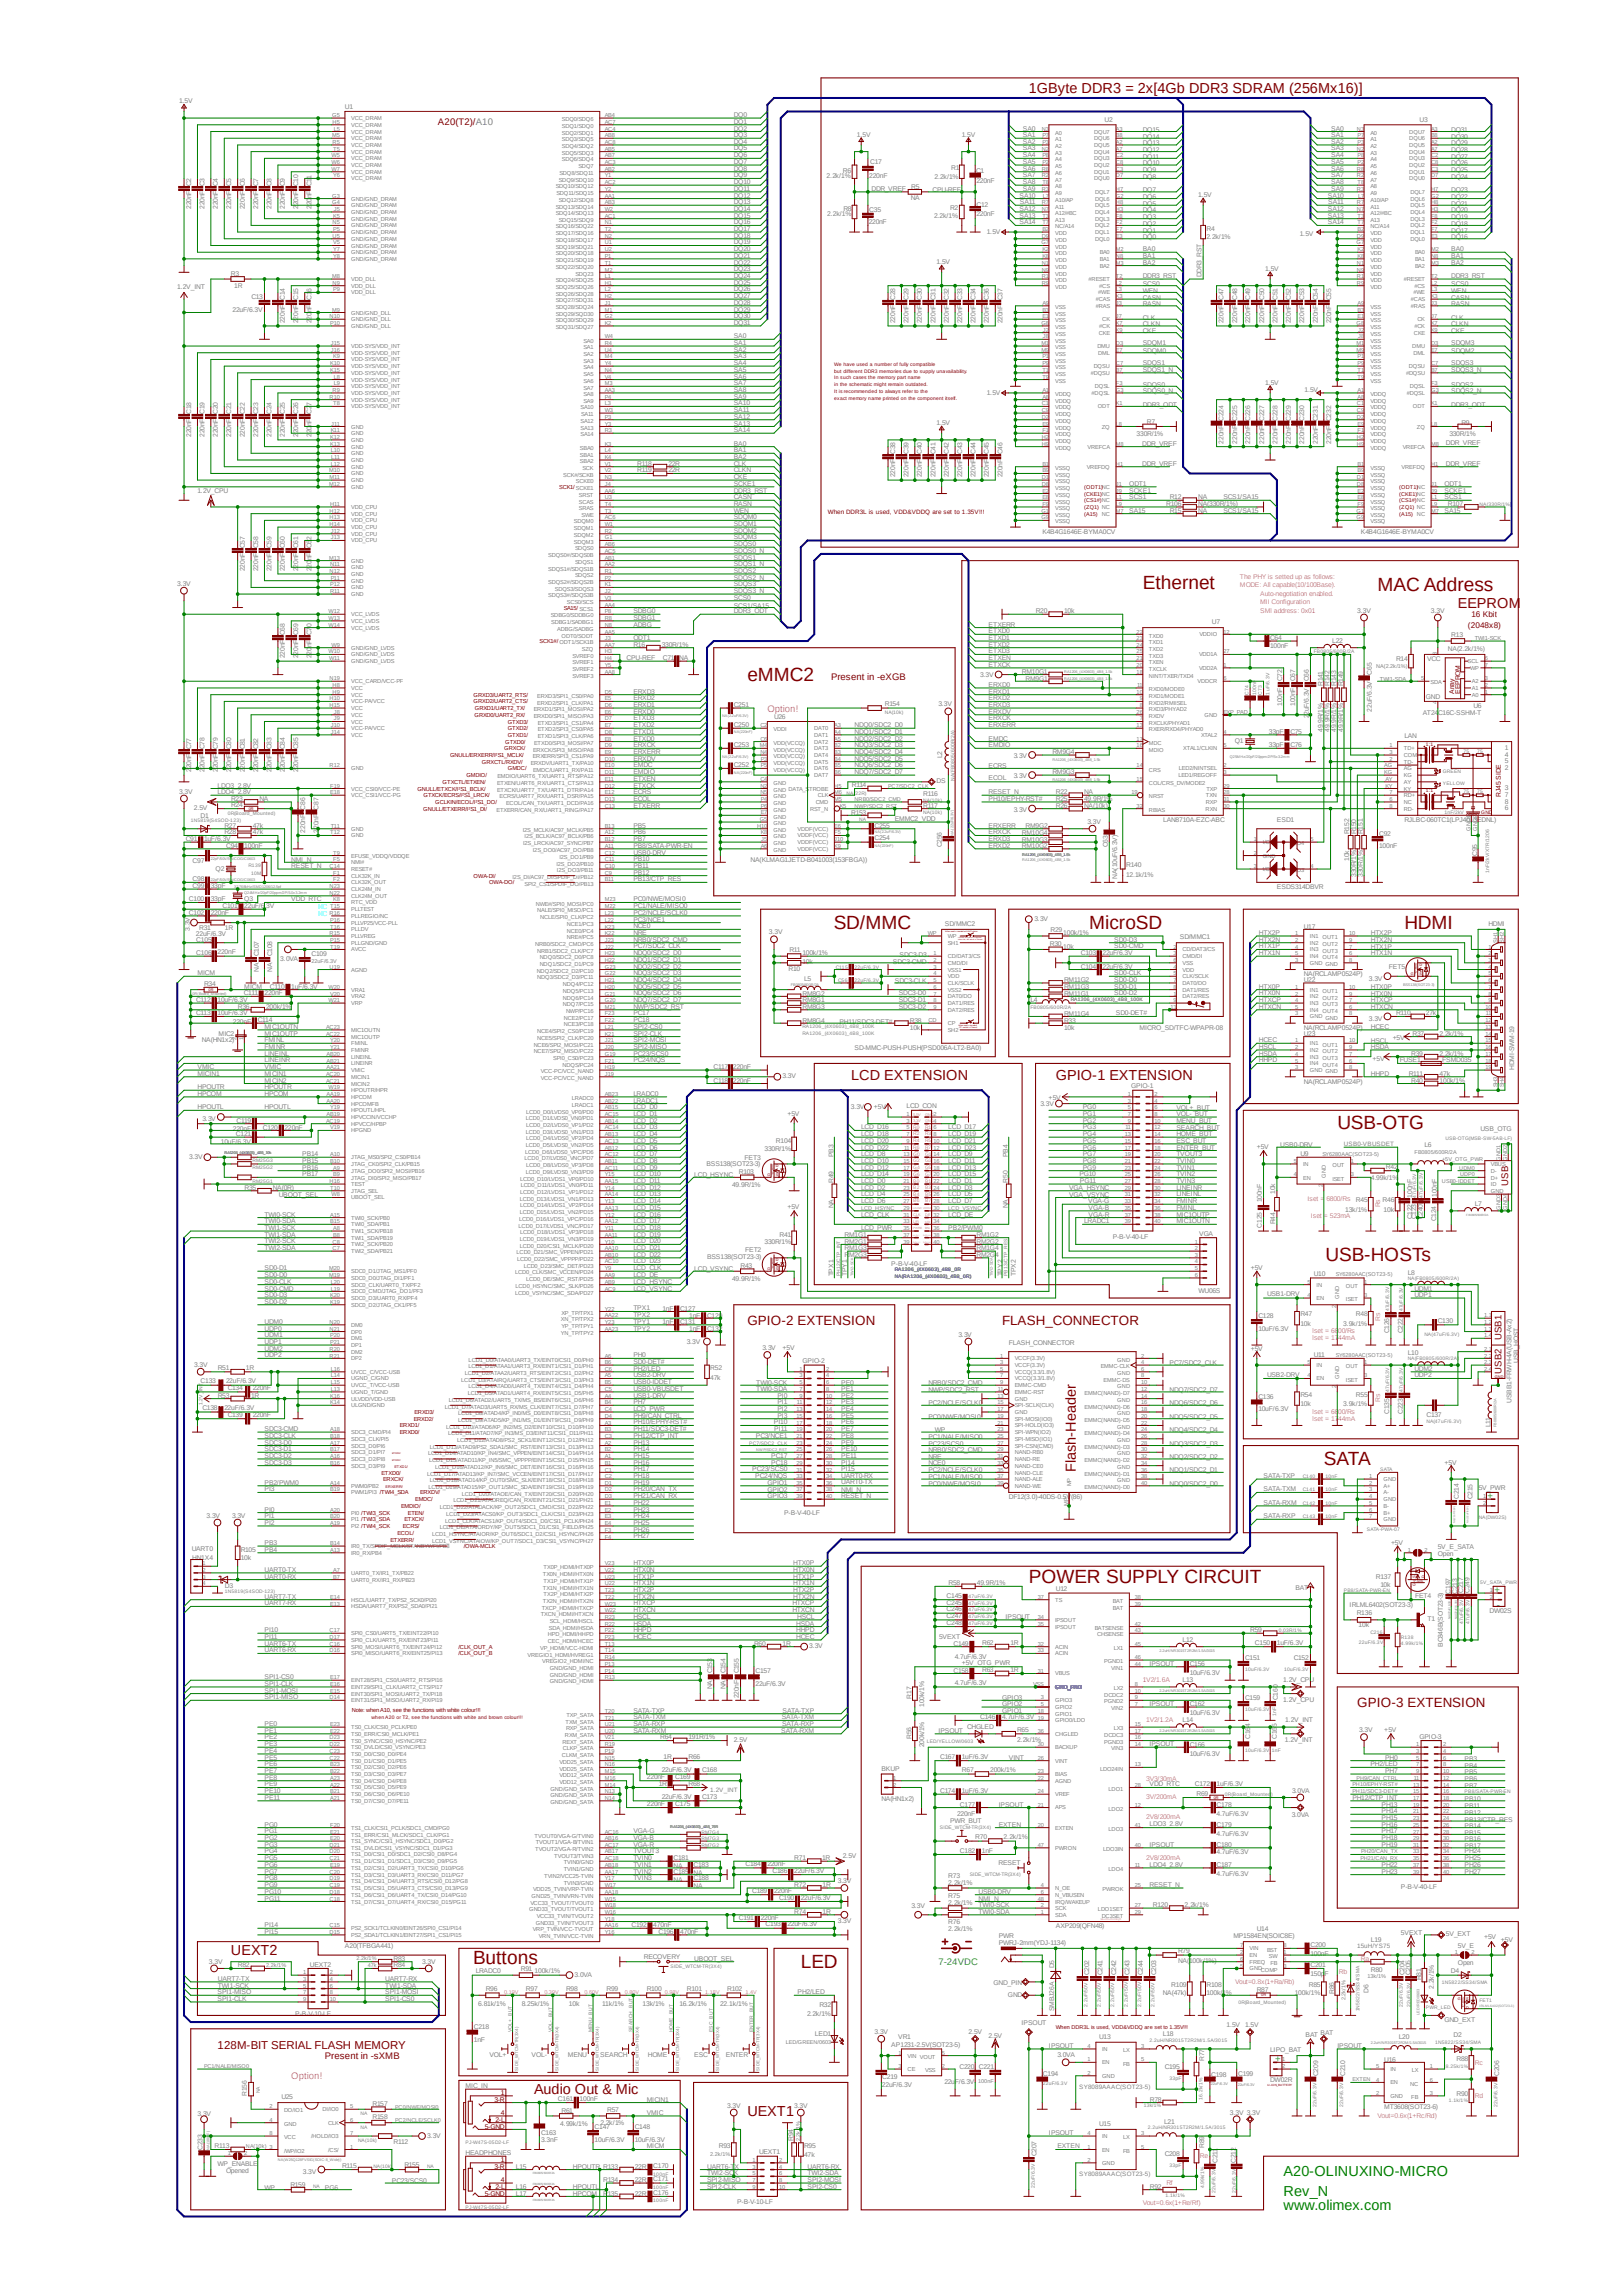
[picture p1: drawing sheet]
<svg xmlns="http://www.w3.org/2000/svg" width="210mm" height="297mm" viewBox="0 0 210 297" stroke-linecap="round" stroke-linejoin="round" font-family="sans-serif">
<defs><g id="words">
<g font-size="2.5" fill="#800000">
<text x="147.9" y="76.2">Ethernet</text>
<text x="178.2" y="76.5">MAC Address</text>
<text x="96.7" y="88.2">eMMC2</text>
<text x="107.9" y="120.2">SD/MMC</text>
<text x="140.9" y="120.3">MicroSD</text>
<text x="181.7" y="120.3">HDMI</text>
<text x="173" y="146.1">USB-OTG</text>
<text x="171.5" y="163.2">USB-HOSTs</text>
<text x="171.3" y="189.7">SATA</text>
<text x="133.1" y="204.9">POWER SUPPLY CIRCUIT</text>
<text x="61.2" y="254.2">Buttons</text>
<text x="103.6" y="254.7">LED</text>
</g>
<g font-size="1.9" fill="#800000">
<text x="133.1" y="12">1GByte DDR3 = 2x[4Gb DDR3 SDRAM (256Mx16)]</text>
<text x="188.6" y="78.6">EEPROM</text>
<text x="110.1" y="139.8">LCD EXTENSION</text>
<text x="136.6" y="139.8">GPIO-1 EXTENSION</text>
<text x="139.2" y="190.5" transform="rotate(-90 139.2 190.5)">Flash-Header</text>
<text x="29.9" y="253">UEXT2</text>
<text x="69.1" y="270.9">Audio Out &amp; Mic</text>
<text x="96.7" y="273.8">UEXT1</text>
</g>
<g font-size="1.9" fill="#008000">
<text x="166.1" y="281.6">A20-OLINUXINO-MICRO</text>
<text x="166.1" y="284.2">Rev_N</text>
<text x="166.1" y="286">www.olimex.com</text>
</g>
<g font-size="1.7" fill="#800000">
<text x="96.7" y="171.5">GPIO-2 EXTENSION</text>
<text x="129.7" y="171.5">FLASH_CONNECTOR</text>
<text x="175.6" y="220.9">GPIO-3 EXTENSION</text>
</g>
<text font-size="1.5" fill="#800000" x="28.1" y="265.2">128M-BIT SERIAL FLASH MEMORY</text>
<g font-size="1.2" fill="#800000">
<text x="56.7" y="16.2">A20(T2)/A10</text>
<text x="107.5" y="88">Present in -eXGB</text>
<text x="195.2" y="153.5" transform="rotate(-90 195.2 153.5)">USB</text>
<text x="194.3" y="173.5" transform="rotate(-90 194.3 173.5)">USB1</text>
<text x="194.3" y="177.8" transform="rotate(-90 194.3 177.8)">USB2</text>
<text x="42" y="266.5">Present in -sXMB</text>
</g>
<g font-size="1.2" fill="#f0f">
<text x="99.3" y="92.1">Option!</text>
<text x="37.7" y="269.1">Option!</text>
</g>
<g font-size="1.2" fill="#008080">
<text x="192.5" y="194">+</text>
<text x="192.8" y="196">-</text>
<text x="193.4" y="206.2">+</text>
<text x="193.7" y="208.1">-</text>
<text x="121.4" y="254.3">7-24VDC</text>
<text x="165" y="266.9">+</text>
<text x="165" y="268.9">-</text>
</g>
<g font-size="1.1" fill="#800000">
<text x="189.9" y="81.2">(2048x8)</text>
<text x="190.4" y="79.9">16 Kbit</text>
</g>
<g font-size=".9" fill="#808080">
<text x="23.2" y="13.3">1.5V</text>
<text x="44.6" y="14.2">U1</text>
<text x="94.9" y="15.1">DQ0</text>
<text x="94.9" y="16">DQ1</text>
<text x="94.9" y="16.9">DQ2</text>
<text x="94.9" y="17.7">DQ3</text>
<text x="110.9" y="17.7">1.5V</text>
<text x="124.5" y="17.7">1.5V</text>
<text x="132.4" y="16.9">SA0</text>
<text x="132.4" y="17.7">SA1</text>
<text x="142.9" y="15.7">U2</text>
<text x="147.9" y="18">DQ14</text>
<text x="147.9" y="17.1">DQ15</text>
<text x="172.3" y="16.9">SA0</text>
<text x="172.3" y="17.7">SA1</text>
<text x="183.7" y="15.7">U3</text>
<text x="187.8" y="18">DQ30</text>
<text x="187.8" y="17.1">DQ31</text>
<text x="94.9" y="18.6">DQ4</text>
<text x="94.9" y="19.5">DQ5</text>
<text x="94.9" y="20.4">DQ6</text>
<text x="94.9" y="21.2">DQ7</text>
<text x="94.9" y="22.1">DQ8</text>
<text x="94.9" y="23">DQ9</text>
<text x="94.9" y="23.8">DQ10</text>
<text x="107" y="23">2.2k/1%</text>
<text x="109" y="22.4">R6</text>
<text x="112.5" y="23">220nF</text>
<text x="112.6" y="21.2">C17</text>
<text x="120.9" y="23.2">2.2k/1%</text>
<text x="123.1" y="22">R1</text>
<text x="126.3" y="22.4">C1</text>
<text x="126.4" y="23.7">220nF</text>
<text x="132.4" y="18.6">SA2</text>
<text x="132.4" y="19.5">SA3</text>
<text x="132.4" y="20.4">SA4</text>
<text x="132.4" y="21.2">SA5</text>
<text x="132.4" y="22.1">SA6</text>
<text x="132.4" y="23">SA7</text>
<text x="132.4" y="23.8">SA8</text>
<text x="147.9" y="23.1">DQ8</text>
<text x="147.9" y="22.3">DQ9</text>
<text x="147.9" y="21.4">DQ10</text>
<text x="147.9" y="20.5">DQ11</text>
<text x="147.9" y="19.7">DQ12</text>
<text x="147.9" y="18.8">DQ13</text>
<text x="172.3" y="18.6">SA2</text>
<text x="172.3" y="19.5">SA3</text>
<text x="172.3" y="20.4">SA4</text>
<text x="172.3" y="21.2">SA5</text>
<text x="172.3" y="22.1">SA6</text>
<text x="172.3" y="23">SA7</text>
<text x="172.3" y="23.8">SA8</text>
<text x="187.8" y="23.1">DQ24</text>
<text x="187.8" y="22.3">DQ25</text>
<text x="187.8" y="21.4">DQ26</text>
<text x="187.8" y="20.5">DQ27</text>
<text x="187.8" y="19.7">DQ28</text>
<text x="187.8" y="18.8">DQ29</text>
<text x="24.7" y="27" transform="rotate(-90 24.7 27)">220nF C2</text>
<text x="26.5" y="27" transform="rotate(-90 26.5 27)">220nF C3</text>
<text x="28.2" y="27" transform="rotate(-90 28.2 27)">220nF C4</text>
<text x="29.9" y="27" transform="rotate(-90 29.9 27)">220nF C5</text>
<text x="31.7" y="27" transform="rotate(-90 31.7 27)">220nF C6</text>
<text x="33.4" y="27" transform="rotate(-90 33.4 27)">220nF C7</text>
<text x="35.1" y="27" transform="rotate(-90 35.1 27)">220nF C8</text>
<text x="36.9" y="27" transform="rotate(-90 36.9 27)">220nF C9</text>
<text x="38.6" y="27" transform="rotate(-90 38.6 27)">2</text>
<text x="38.6" y="26.6" transform="rotate(-90 38.6 26.6)">20nF C10</text>
<text x="40.3" y="27" transform="rotate(-90 40.3 27)">2</text>
<text x="40.3" y="26.6" transform="rotate(-90 40.3 26.6)">20nF C11</text>
<text x="94.9" y="24.7">DQ11</text>
<text x="94.9" y="25.6">DQ12</text>
<text x="94.9" y="26.4">DQ13</text>
<text x="94.9" y="27.3">DQ14</text>
<text x="94.9" y="28.2">DQ15</text>
<text x="94.9" y="29">DQ16</text>
<text x="94.9" y="29.9">DQ17</text>
<text x="107" y="27.9">2.2k/1%</text>
<text x="109.2" y="27.3">R8</text>
<text x="112.4" y="29">220nF</text>
<text x="112.5" y="27.4">C35</text>
<text x="112.7" y="24.7">DDR_VREF</text>
<text x="117.9" y="25.8">NA</text>
<text x="117.9" y="24.5">R5</text>
<text x="120.6" y="24.8">CPU-REF</text>
<text x="120.9" y="28.2">2.2k/1%</text>
<text x="122.9" y="27.1">R2</text>
<text x="126.4" y="27.9">220nF</text>
<text x="126.4" y="26.8">C12</text>
<text x="131.9" y="25.6">SA10</text>
<text x="131.9" y="27.3">SA12</text>
<text x="131.9" y="28.2">SA13</text>
<text x="131.9" y="29">SA14</text>
<text x="132" y="26.4">SA11</text>
<text x="132.4" y="24.7">SA9</text>
<text x="147.9" y="29.2">DQ2</text>
<text x="147.9" y="28.4">DQ3</text>
<text x="147.9" y="27.5">DQ4</text>
<text x="147.9" y="26.6">DQ5</text>
<text x="147.9" y="25.8">DQ6</text>
<text x="147.9" y="24.9">DQ7</text>
<text x="155.1" y="25.5">1.5V</text>
<text x="156.1" y="29.9">R4</text>
<text x="171.8" y="25.6">SA10</text>
<text x="171.8" y="27.3">SA12</text>
<text x="171.8" y="28.2">SA13</text>
<text x="171.8" y="29">SA14</text>
<text x="171.9" y="26.4">SA11</text>
<text x="172.3" y="24.7">SA9</text>
<text x="187.8" y="29.2">DQ18</text>
<text x="187.8" y="28.4">DQ19</text>
<text x="187.8" y="27.5">DQ20</text>
<text x="187.8" y="26.6">DQ21</text>
<text x="187.8" y="25.8">DQ22</text>
<text x="187.8" y="24.9">DQ23</text>
<text x="29.9" y="35.7">R3</text>
<text x="94.9" y="30.8">DQ18</text>
<text x="94.9" y="31.6">DQ19</text>
<text x="94.9" y="32.5">DQ20</text>
<text x="94.9" y="33.4">DQ21</text>
<text x="94.9" y="34.3">DQ22</text>
<text x="94.9" y="35.1">DQ23</text>
<text x="94.9" y="36">DQ24</text>
<text x="121.2" y="34.2">1.5V</text>
<text x="127.7" y="30.2">1.5V</text>
<text x="147.9" y="32.5">BA0</text>
<text x="147.9" y="33.4">BA1</text>
<text x="147.9" y="34.3">BA2</text>
<text x="147.9" y="36">DDR3_RST</text>
<text x="147.9" y="30.9">DQ0</text>
<text x="147.9" y="30.1">DQ1</text>
<text x="155.5" y="35.9" transform="rotate(-90 155.5 35.9)">DDR3_RST</text>
<text x="156.1" y="30.9">2.2k/1%</text>
<text x="163.7" y="35">1.5V</text>
<text x="168.2" y="30.5">1.5V</text>
<text x="187.8" y="32.5">BA0</text>
<text x="187.8" y="33.4">BA1</text>
<text x="187.8" y="34.3">BA2</text>
<text x="187.8" y="36">DDR3_RST</text>
<text x="187.8" y="30.9">DQ16</text>
<text x="187.8" y="30.1">DQ17</text>
<text x="22.9" y="37.4">1.2V_INT</text>
<text x="30.1" y="40.4">22uF/6.3V</text>
<text x="30.3" y="37.3">1R</text>
<text x="32.5" y="38.7">C13</text>
<text x="36.9" y="41.8" transform="rotate(-90 36.9 41.8)">220nF C14</text>
<text x="38.6" y="41.8" transform="rotate(-90 38.6 41.8)">220nF C15</text>
<text x="40.3" y="41.8" transform="rotate(-90 40.3 41.8)">220nF C16</text>
<text x="94.9" y="36.8">DQ25</text>
<text x="94.9" y="37.7">DQ26</text>
<text x="94.9" y="38.6">DQ27</text>
<text x="94.9" y="39.4">DQ28</text>
<text x="94.9" y="40.3">DQ29</text>
<text x="94.9" y="41.2">DQ30</text>
<text x="115.8" y="41.8" transform="rotate(-90 115.8 41.8)">220nF C28</text>
<text x="117.6" y="41.8" transform="rotate(-90 117.6 41.8)">220nF C29</text>
<text x="119.3" y="41.8" transform="rotate(-90 119.3 41.8)">220nF C30</text>
<text x="121" y="41.8" transform="rotate(-90 121 41.8)">220nF</text>
<text x="121" y="38.8" transform="rotate(-90 121 38.8)">C31</text>
<text x="122.8" y="41.8" transform="rotate(-90 122.8 41.8)">220nF</text>
<text x="122.8" y="38.8" transform="rotate(-90 122.8 38.8)">C32</text>
<text x="124.5" y="41.8" transform="rotate(-90 124.5 41.8)">220nF C33</text>
<text x="126.2" y="41.8" transform="rotate(-90 126.2 41.8)">220nF C34</text>
<text x="128" y="41.8" transform="rotate(-90 128 41.8)">220nF C36</text>
<text x="129.7" y="41.8" transform="rotate(-90 129.7 41.8)">220nF</text>
<text x="129.7" y="38.8" transform="rotate(-90 129.7 38.8)">C37</text>
<text x="147.9" y="38.8">CASN</text>
<text x="147.9" y="41.4">CLK</text>
<text x="147.9" y="39.6">RASN</text>
<text x="147.9" y="37">SCS0</text>
<text x="147.9" y="37.9">WEN</text>
<text x="158.3" y="41.8" transform="rotate(-90 158.3 41.8)">220nF C47</text>
<text x="160.1" y="41.8" transform="rotate(-90 160.1 41.8)">220nF C48</text>
<text x="161.8" y="41.8" transform="rotate(-90 161.8 41.8)">220nF C49</text>
<text x="163.5" y="41.8" transform="rotate(-90 163.5 41.8)">220nF</text>
<text x="163.5" y="38.8" transform="rotate(-90 163.5 38.8)">C50</text>
<text x="165.3" y="41.8" transform="rotate(-90 165.3 41.8)">220nF</text>
<text x="165.3" y="38.8" transform="rotate(-90 165.3 38.8)">C51</text>
<text x="167" y="41.8" transform="rotate(-90 167 41.8)">220nF C52</text>
<text x="168.7" y="41.8" transform="rotate(-90 168.7 41.8)">220nF C53</text>
<text x="170.5" y="41.8" transform="rotate(-90 170.5 41.8)">220nF</text>
<text x="170.5" y="38.8" transform="rotate(-90 170.5 38.8)">C54</text>
<text x="172.2" y="41.8" transform="rotate(-90 172.2 41.8)">220nF</text>
<text x="172.2" y="38.8" transform="rotate(-90 172.2 38.8)">C55</text>
<text x="187.8" y="38.8">CASN</text>
<text x="187.8" y="41.4">CLK</text>
<text x="187.8" y="39.6">RASN</text>
<text x="187.8" y="37">SCS0</text>
<text x="187.8" y="37.9">WEN</text>
<text x="94.9" y="42.1">DQ31</text>
<text x="94.9" y="43.8">SA0</text>
<text x="94.9" y="44.7">SA1</text>
<text x="94.9" y="45.5">SA2</text>
<text x="94.9" y="46.4">SA3</text>
<text x="94.9" y="47.2">SA4</text>
<text x="147.9" y="43.1">CKE</text>
<text x="147.9" y="42.2">CLKN</text>
<text x="147.9" y="45.7">SDQM0</text>
<text x="147.9" y="44.7">SDQM1</text>
<text x="147.9" y="47.2">SDQS1</text>
<text x="187.8" y="43.1">CKE</text>
<text x="187.8" y="42.2">CLKN</text>
<text x="187.8" y="45.7">SDQM2</text>
<text x="187.8" y="44.7">SDQM3</text>
<text x="187.8" y="47.2">SDQS3</text>
<text x="31.7" y="53.6" transform="rotate(-90 31.7 53.6)">C22</text>
<text x="33.4" y="53.6" transform="rotate(-90 33.4 53.6)">C23</text>
<text x="94.9" y="48.1">SA5</text>
<text x="94.9" y="49">SA6</text>
<text x="94.9" y="49.9">SA7</text>
<text x="94.9" y="50.7">SA8</text>
<text x="94.9" y="51.6">SA9</text>
<text x="94.9" y="52.5">SA10</text>
<text x="94.9" y="53.3">SA11</text>
<text x="127.7" y="51.1">1.5V</text>
<text x="147.9" y="52.6">DDR3_ODT</text>
<text x="147.9" y="50">SDQS0</text>
<text x="147.9" y="50.9">SDQS0_N</text>
<text x="147.9" y="48.1">SDQS1_N</text>
<text x="163.7" y="49.8">1.5V</text>
<text x="168.8" y="50.7">1.5V</text>
<text x="187.8" y="52.6">DDR3_ODT</text>
<text x="187.8" y="50">SDQS2</text>
<text x="187.8" y="50.9">SDQS2_N</text>
<text x="187.8" y="48.1">SDQS3_N</text>
<text x="24.7" y="56.6" transform="rotate(-90 24.7 56.6)">220nF C18</text>
<text x="26.5" y="56.6" transform="rotate(-90 26.5 56.6)">220nF C19</text>
<text x="28.2" y="56.6" transform="rotate(-90 28.2 56.6)">220nF C20</text>
<text x="29.9" y="56.6" transform="rotate(-90 29.9 56.6)">220nF C21</text>
<text x="31.7" y="56.6" transform="rotate(-90 31.7 56.6)">220nF</text>
<text x="33.4" y="56.6" transform="rotate(-90 33.4 56.6)">220nF</text>
<text x="35.1" y="56.6" transform="rotate(-90 35.1 56.6)">220nF C24</text>
<text x="36.9" y="56.6" transform="rotate(-90 36.9 56.6)">220nF C25</text>
<text x="38.6" y="56.6" transform="rotate(-90 38.6 56.6)">220nF C26</text>
<text x="40.3" y="56.6" transform="rotate(-90 40.3 56.6)">220nF C27</text>
<text x="94.9" y="57.7">BA0</text>
<text x="94.9" y="58.5">BA1</text>
<text x="94.9" y="59.4">BA2</text>
<text x="94.9" y="54.2">SA12</text>
<text x="94.9" y="55.1">SA13</text>
<text x="94.9" y="55.9">SA14</text>
<text x="121" y="58.8" transform="rotate(-90 121 58.8)">C41</text>
<text x="121.2" y="55">1.5V</text>
<text x="122.8" y="58.8" transform="rotate(-90 122.8 58.8)">C42</text>
<text x="129.7" y="58.8" transform="rotate(-90 129.7 58.8)">C46</text>
<text x="147.1" y="56.4">330R/1%</text>
<text x="147.8" y="57.7">DDR_VREF</text>
<text x="148.4" y="54.9">R7</text>
<text x="158.3" y="57.4" transform="rotate(-90 158.3 57.4)">220nF C224</text>
<text x="160.1" y="57.4" transform="rotate(-90 160.1 57.4)">220nF C225</text>
<text x="161.8" y="57.4" transform="rotate(-90 161.8 57.4)">220nF C226</text>
<text x="163.5" y="57.4" transform="rotate(-90 163.5 57.4)">220nF C227</text>
<text x="165.3" y="57.4" transform="rotate(-90 165.3 57.4)">220nF C228</text>
<text x="167" y="57.4" transform="rotate(-90 167 57.4)">220nF C229</text>
<text x="168.7" y="57.4" transform="rotate(-90 168.7 57.4)">220nF C230</text>
<text x="170.5" y="57.4" transform="rotate(-90 170.5 57.4)">220nF C231</text>
<text x="172.2" y="57.4" transform="rotate(-90 172.2 57.4)">220nF C232</text>
<text x="187.1" y="57.6">DDR_VREF</text>
<text x="187.5" y="56.4">330R/1%</text>
<text x="189.1" y="55">R9</text>
<text x="25.5" y="63.9">1.2V_CPU</text>
<text x="82.4" y="60.3">R118</text>
<text x="82.4" y="61.1">R119</text>
<text x="86.5" y="60.3">22R</text>
<text x="86.5" y="61.1">22R</text>
<text x="94.9" y="64.6">CASN</text>
<text x="94.9" y="62">CKE</text>
<text x="94.9" y="60.3">CLK</text>
<text x="94.9" y="61.1">CLKN</text>
<text x="94.9" y="63.8">DDR3_RST</text>
<text x="94.9" y="65.5">RASN</text>
<text x="94.9" y="62.9">SCKE1</text>
<text x="115.8" y="61.7" transform="rotate(-90 115.8 61.7)">220nF C38</text>
<text x="117.6" y="61.7" transform="rotate(-90 117.6 61.7)">220nF C39</text>
<text x="119.3" y="61.7" transform="rotate(-90 119.3 61.7)">220nF C40</text>
<text x="121" y="61.7" transform="rotate(-90 121 61.7)">220nF</text>
<text x="122.8" y="61.7" transform="rotate(-90 122.8 61.7)">220nF</text>
<text x="124.5" y="61.7" transform="rotate(-90 124.5 61.7)">220nF C43</text>
<text x="126.2" y="61.7" transform="rotate(-90 126.2 61.7)">220nF C44</text>
<text x="128" y="61.7" transform="rotate(-90 128 61.7)">220nF C45</text>
<text x="129.7" y="61.7" transform="rotate(-90 129.7 61.7)">220nF</text>
<text x="146.1" y="62.9">ODT1</text>
<text x="146.1" y="63.9">SCKE1</text>
<text x="146.1" y="64.6">SCS1</text>
<text x="147.8" y="60.3">DDR_VREF</text>
<text x="150.9" y="65.5">R106</text>
<text x="151.4" y="64.6">R12</text>
<text x="155.1" y="64.6">NA</text>
<text x="155.1" y="65.5">NA(330R/1%)</text>
<text x="158.3" y="64.6">SCS1/SA15</text>
<text x="186.9" y="62.9">ODT1</text>
<text x="186.9" y="63.8">SCKE1</text>
<text x="186.9" y="64.6">SCS1</text>
<text x="187.1" y="60.3">DDR_VREF</text>
<text x="187.3" y="65.5">R107</text>
<text x="31.7" y="70.9" transform="rotate(-90 31.7 70.9)">C57</text>
<text x="33.4" y="70.9" transform="rotate(-90 33.4 70.9)">C58</text>
<text x="94.9" y="67.2">SDQM0</text>
<text x="94.9" y="68.1">SDQM1</text>
<text x="94.9" y="68.9">SDQM2</text>
<text x="94.9" y="69.8">SDQM3</text>
<text x="94.9" y="70.7">SDQS0</text>
<text x="94.9" y="71.5">SDQS0_N</text>
<text x="94.9" y="66.4">WEN</text>
<text x="134.9" y="69.1">K4B4G1646E-BYMA0CV</text>
<text x="146.1" y="66.4">SA15</text>
<text x="151.4" y="66.4">R15</text>
<text x="155.1" y="66.4">NA</text>
<text x="158.3" y="66.4">SCS1/SA15</text>
<text x="176.1" y="69.1">K4B4G1646E-BYMA0CV</text>
<text x="186.9" y="66.4">SA15</text>
<text x="22.9" y="75.8">3.3V</text>
<text x="31.7" y="73.9" transform="rotate(-90 31.7 73.9)">220nF</text>
<text x="33.4" y="73.9" transform="rotate(-90 33.4 73.9)">220nF</text>
<text x="35.1" y="73.9" transform="rotate(-90 35.1 73.9)">220nF C59</text>
<text x="36.9" y="73.9" transform="rotate(-90 36.9 73.9)">220nF C60</text>
<text x="38.6" y="73.9" transform="rotate(-90 38.6 73.9)">220nF C61</text>
<text x="40.3" y="73.9" transform="rotate(-90 40.3 73.9)">220nF C62</text>
<text x="94.9" y="77.6">SCS0</text>
<text x="94.9" y="72.4">SDQS1</text>
<text x="94.9" y="73.3">SDQS1_N</text>
<text x="94.9" y="74.2">SDQS2</text>
<text x="94.9" y="75">SDQS2_N</text>
<text x="94.9" y="75.9">SDQS3</text>
<text x="94.9" y="76.8">SDQS3_N</text>
<text x="81.9" y="81.1">ADBG</text>
<text x="81.9" y="82.8">ODT1</text>
<text x="81.9" y="79.4">SDBG0</text>
<text x="81.9" y="80.2">SDBG1</text>
<text x="81.9" y="83.7">R16</text>
<text x="85.6" y="83.7">330R/1%</text>
<text x="94.9" y="79.4">DDR3_ODT</text>
<text x="94.9" y="78.6">SCS1/SA15</text>
<text x="127.9" y="82">ETXD0</text>
<text x="127.9" y="82.8">ETXD1</text>
<text x="127.9" y="83.7">ETXD2</text>
<text x="127.9" y="81.1">ETXERR</text>
<text x="134" y="79.4">R20</text>
<text x="137.7" y="79.4">10k</text>
<text x="156.8" y="80.8">U7</text>
<text x="164.4" y="83.9">100nF</text>
<text x="164.4" y="82.8">C64</text>
<text x="172.4" y="83.2">L22</text>
<text x="175.6" y="79.3">3.3V</text>
<text x="185.1" y="79.3">3.3V</text>
<text x="187.8" y="82.4">R13</text>
<text x="36.9" y="85.2" transform="rotate(-90 36.9 85.2)">220nF C68</text>
<text x="38.6" y="85.2" transform="rotate(-90 38.6 85.2)">220nF C69</text>
<text x="40.3" y="85.2" transform="rotate(-90 40.3 85.2)">220nF C70</text>
<text x="81.1" y="85.4">CPU-REF</text>
<text x="81.9" y="89.8">ERXD3</text>
<text x="85.8" y="85.4">C71 NA</text>
<text x="126.8" y="87.7">3.3V</text>
<text x="127.9" y="88.9">ERXD0</text>
<text x="127.9" y="89.8">ERXD1</text>
<text x="127.9" y="86.3">ETXCK</text>
<text x="127.9" y="84.6">ETXD3</text>
<text x="127.9" y="85.4">ETXEN</text>
<text x="132.2" y="87.2">RM10G1</text>
<text x="132.7" y="88.1">RM9G1</text>
<text x="165.9" y="88.2" transform="rotate(-90 165.9 88.2)">C72</text>
<text x="167.6" y="88.2" transform="rotate(-90 167.6 88.2)">C67</text>
<text x="169.3" y="88.2" transform="rotate(-90 169.3 88.2)">C66</text>
<text x="171.2" y="88.8" transform="rotate(-90 171.2 88.8)">R141</text>
<text x="172" y="88.8" transform="rotate(-90 172 88.8)">R142</text>
<text x="172.9" y="88.8" transform="rotate(-90 172.9 88.8)">R143</text>
<text x="173.8" y="88.8" transform="rotate(-90 173.8 88.8)">R149</text>
<text x="177.5" y="87.3" transform="rotate(-90 177.5 87.3)">C65</text>
<text x="180.7" y="85.5">R14</text>
<text x="184.6" y="85.6">VCC</text>
<text x="187.3" y="84.3">NA(2.2k/1%)</text>
<text x="81.9" y="92.4">ERXD0</text>
<text x="81.9" y="91.5">ERXD1</text>
<text x="81.9" y="90.6">ERXD2</text>
<text x="81.9" y="95.9">ETXD0</text>
<text x="81.9" y="95">ETXD1</text>
<text x="81.9" y="94.1">ETXD2</text>
<text x="81.9" y="93.2">ETXD3</text>
<text x="94.9" y="94">C250</text>
<text x="94.9" y="91.5">C251</text>
<text x="100.2" y="93.1">U26</text>
<text x="110.6" y="94.1">NDQ0/SDC2_D0</text>
<text x="110.6" y="95">NDQ1/SDC2_D1</text>
<text x="110.6" y="95.9">NDQ2/SDC2_D2</text>
<text x="114.5" y="91.4">R154</text>
<text x="121.4" y="91.4">3.3V</text>
<text x="127.9" y="95.9">EMDC</text>
<text x="127.9" y="93.2">ERXCK</text>
<text x="127.9" y="90.6">ERXD2</text>
<text x="127.9" y="91.5">ERXD3</text>
<text x="127.9" y="92.4">ERXDV</text>
<text x="127.9" y="94.1">ERXERR</text>
<text x="164.2" y="95">33pF</text>
<text x="165.9" y="91.4" transform="rotate(-90 165.9 91.4)">100nF</text>
<text x="167" y="95">C75</text>
<text x="167.6" y="91.4" transform="rotate(-90 167.6 91.4)">100nF</text>
<text x="169.3" y="93" transform="rotate(-90 169.3 93)">22uF/6.3V</text>
<text x="171.2" y="94.7" transform="rotate(-90 171.2 94.7)">49.9R/1%</text>
<text x="172" y="94.7" transform="rotate(-90 172 94.7)">49.9R/1%</text>
<text x="172.9" y="94.7" transform="rotate(-90 172.9 94.7)">49.9R/1%</text>
<text x="173.8" y="94.7" transform="rotate(-90 173.8 94.7)">49.9R/1%</text>
<text x="177.5" y="92.1" transform="rotate(-90 177.5 92.1)">22uF/6.3V</text>
<text x="181.7" y="95.5">LAN</text>
<text x="184.1" y="92.5">AT24C16C-SSHM-T</text>
<text x="184.5" y="90.5">GND</text>
<text x="190.6" y="91.6">U6</text>
<text x="24.7" y="99.9" transform="rotate(-90 24.7 99.9)">220nF C77</text>
<text x="26.5" y="99.9" transform="rotate(-90 26.5 99.9)">220nF C78</text>
<text x="28.1" y="101.9">LDO3_2.8V</text>
<text x="28.2" y="99.9" transform="rotate(-90 28.2 99.9)">220nF C79</text>
<text x="29.9" y="99.9" transform="rotate(-90 29.9 99.9)">220nF C80</text>
<text x="31.7" y="99.9" transform="rotate(-90 31.7 99.9)">220nF C81</text>
<text x="33.4" y="99.9" transform="rotate(-90 33.4 99.9)">220nF C82</text>
<text x="35.1" y="99.9" transform="rotate(-90 35.1 99.9)">220nF C83</text>
<text x="36.9" y="99.9" transform="rotate(-90 36.9 99.9)">220nF C84</text>
<text x="38.6" y="99.9" transform="rotate(-90 38.6 99.9)">220nF C85</text>
<text x="81.9" y="99.3">EMDC</text>
<text x="81.9" y="100.2">EMDIO</text>
<text x="81.9" y="96.7">ERXCK</text>
<text x="81.9" y="98.4">ERXDV</text>
<text x="81.9" y="97.6">ERXERR</text>
<text x="81.9" y="101.9">ETXCK</text>
<text x="81.9" y="101">ETXEN</text>
<text x="94.9" y="99.2">C252</text>
<text x="94.9" y="96.7">C253</text>
<text x="110.2" y="101.9">R114</text>
<text x="110.6" y="96.7">NDQ3/SDC2_D3</text>
<text x="110.6" y="97.6">NDQ4/SDC2_D4</text>
<text x="110.6" y="98.4">NDQ5/SDC2_D5</text>
<text x="110.6" y="99.3">NDQ6/SDC2_D6</text>
<text x="110.6" y="100.2">NDQ7/SDC2_D7</text>
<text x="121.2" y="101.4">DS</text>
<text x="121.9" y="98.1" transform="rotate(-90 121.9 98.1)">L2</text>
<text x="127.9" y="101">ECOL</text>
<text x="127.9" y="99.4">ECRS</text>
<text x="127.9" y="96.7">EMDIO</text>
<text x="131.2" y="98.1">3.3V</text>
<text x="131.2" y="100.7">3.3V</text>
<text x="136.2" y="100.2">RM9G3</text>
<text x="136.2" y="97.6">RM9G4</text>
<text x="159.8" y="96.2">Q1</text>
<text x="164.2" y="96.7">33pF</text>
<text x="167" y="96.7">C76</text>
<text x="194.7" y="97.1">1</text>
<text x="194.7" y="97.9">4</text>
<text x="194.7" y="98.8">5</text>
<text x="194.7" y="99.7">2</text>
<text x="23.2" y="102.7">3.3V</text>
<text x="25.1" y="104.8">2.5V</text>
<text x="26" y="105.9">D1</text>
<text x="28.1" y="102.8">LDO4_2.8V</text>
<text x="29" y="107.1">R27</text>
<text x="29" y="108">R28</text>
<text x="29.9" y="103.7">R23</text>
<text x="29.9" y="104.4">R24</text>
<text x="32.7" y="107.2">47k</text>
<text x="32.7" y="108">47k</text>
<text x="33.6" y="103.7">NA</text>
<text x="39.5" y="107.7" transform="rotate(-90 39.5 107.7)">220nF C86</text>
<text x="41.2" y="107.7" transform="rotate(-90 41.2 107.7)">220nF C87</text>
<text x="81.9" y="103.7">ECOL</text>
<text x="81.9" y="102.8">ECRS</text>
<text x="81.9" y="104.6">ETXERR</text>
<text x="81.9" y="107.1">PB5</text>
<text x="81.9" y="108">PB6</text>
<text x="110.1" y="105.5">R153</text>
<text x="113.2" y="107.1">C255</text>
<text x="115.8" y="106.3">EMMC2_VDD</text>
<text x="119.4" y="103.1">R116</text>
<text x="119.4" y="104.6">R117</text>
<text x="127.9" y="108">ERXCK</text>
<text x="127.9" y="107.1">ERXERR</text>
<text x="127.9" y="103.7">PH10/EPHY-RST#</text>
<text x="127.9" y="102.8">RESET_N</text>
<text x="131.2" y="105.1">3.3V</text>
<text x="132.7" y="107.2">RM9G2</text>
<text x="136.6" y="102.8">R22</text>
<text x="136.6" y="103.7">R25</text>
<text x="136.6" y="104.5">R26</text>
<text x="140.3" y="102.8">NA</text>
<text x="140.3" y="103.7">49.9R/1%</text>
<text x="140.3" y="104.5">NA(10k)</text>
<text x="140.7" y="106.6">3.3V</text>
<text x="150.5" y="106.4">LAN8710A-EZC-ABC</text>
<text x="165.2" y="106.4">ESD1</text>
<text x="174.6" y="108" transform="rotate(-90 174.6 108)">R152</text>
<text x="175.5" y="108" transform="rotate(-90 175.5 108)">R150</text>
<text x="176.3" y="108" transform="rotate(-90 176.3 108)">R151</text>
<text x="181.7" y="106.4">RJLBC-060TC1(LPJ4013EDNL)</text>
<text x="194.7" y="102.3">3</text>
<text x="194.7" y="103.1">7</text>
<text x="194.7" y="104">8</text>
<text x="194.7" y="104.9">6</text>
<text x="24.1" y="108.9">C91</text>
<text x="24.9" y="111.7">C97</text>
<text x="26.4" y="108.9">1uF/6.3V</text>
<text x="27.9" y="112.7">Q2</text>
<text x="29.2" y="109.7">C94</text>
<text x="31.6" y="109.7">100nF</text>
<text x="37.7" y="111.5">NMI_N</text>
<text x="37.7" y="112.4">RESET_N</text>
<text x="81.9" y="108.9">PB7</text>
<text x="81.9" y="109.7">PB8/SATA-PWR-EN</text>
<text x="81.9" y="111.4">PB10</text>
<text x="81.9" y="112.3">PB11</text>
<text x="81.9" y="113.2">PB12</text>
<text x="81.9" y="110.6">USB0-DRV</text>
<text x="97.1" y="111.6">NA(KLMAG1JETD-B041003(153FBGA))</text>
<text x="113.2" y="108.8">C254</text>
<text x="121.9" y="109.6" transform="rotate(-90 121.9 109.6)">C256</text>
<text x="127.9" y="109.7">ERXD2</text>
<text x="127.9" y="108.9">ERXD3</text>
<text x="132.2" y="109.8">RM10G2</text>
<text x="132.2" y="108.9">RM10G3</text>
<text x="132.2" y="108">RM10G4</text>
<text x="143.3" y="109.6" transform="rotate(-90 143.3 109.6)">C63</text>
<text x="144.5" y="113.7" transform="rotate(-90 144.5 113.7)">NA(10uF/6.3V)</text>
<text x="145.7" y="113.5">12.1k/1%</text>
<text x="145.7" y="112.3">R140</text>
<text x="174.6" y="111.4" transform="rotate(-90 174.6 111.4)">10k</text>
<text x="175.5" y="113.5" transform="rotate(-90 175.5 113.5)">330R/1%</text>
<text x="176.3" y="113.5" transform="rotate(-90 176.3 113.5)">330R/1%</text>
<text x="178.4" y="109.8">100nF</text>
<text x="178.4" y="108.1">C92</text>
<text x="191.1" y="110.7" transform="rotate(-90 191.1 110.7)">C95</text>
<text x="24.4" y="116.7">C100</text>
<text x="24.4" y="118.4">C102</text>
<text x="24.9" y="114.1">C98</text>
<text x="24.9" y="114.9">C99</text>
<text x="27.3" y="114.9">33pF</text>
<text x="27.3" y="116.7">33pF</text>
<text x="27.3" y="118.4">220nF</text>
<text x="28.8" y="117.6">C101</text>
<text x="31.6" y="117.6">22uF/6.3V</text>
<text x="31.6" y="116.6">Q3</text>
<text x="37.7" y="116.7">VDD_RTC</text>
<text x="81.9" y="114.1">PB13/CTP_RES</text>
<text x="81.9" y="116.7">PC0/NWE/MOSI0</text>
<text x="81.9" y="117.6">PC1/NALE/MISO0</text>
<text x="81.9" y="118.4">PC2/NCLE/SCLK0</text>
<text x="81.9" y="119.3">PC3/NCE1</text>
<text x="122.3" y="119.8">SD/MMC2</text>
<text x="133.8" y="119.2">3.3V</text>
<text x="165.2" y="115.1">ESDS314DBVR</text>
<text x="192.6" y="119.8">HDMI</text>
<text x="24.6" y="120.5" transform="rotate(-90 24.6 120.5)">3.3V</text>
<text x="25.4" y="121.1">22uF/6.3V</text>
<text x="25.4" y="121.9">C105</text>
<text x="25.4" y="123.6">C106</text>
<text x="25.8" y="120.4">R31</text>
<text x="28.1" y="123.5">220nF</text>
<text x="29.1" y="120.4">1R</text>
<text x="33.5" y="125.8" transform="rotate(-90 33.5 125.8)">NA</text>
<text x="33.5" y="123.8" transform="rotate(-90 33.5 123.8)">C107</text>
<text x="35.2" y="125.8" transform="rotate(-90 35.2 125.8)">NA</text>
<text x="35.2" y="123.8" transform="rotate(-90 35.2 123.8)">C108</text>
<text x="36.3" y="124.3">3.0VA</text>
<text x="40.3" y="123.8">C109</text>
<text x="81.9" y="120.1">NCE0</text>
<text x="81.9" y="123.6">NDQ0/SDC2_D0</text>
<text x="81.9" y="124.5">NDQ1/SDC2_D1</text>
<text x="81.9" y="125.3">NDQ2/SDC2_D2</text>
<text x="81.9" y="121.9">NRB0/SDC2_CMD</text>
<text x="81.9" y="121">NRE</text>
<text x="81.9" y="122.7">PC7/SDC2_CLK</text>
<text x="99.5" y="120.9">3.3V</text>
<text x="102" y="125.6">R10</text>
<text x="102.2" y="123.3">R11</text>
<text x="103.8" y="124.7">10k</text>
<text x="103.8" y="123.6">100k/1%</text>
<text x="115.5" y="124.7">SDC3-CMD</text>
<text x="116.4" y="123.8">SDC3-D3</text>
<text x="135.9" y="122.4">R30</text>
<text x="135.9" y="120.7">R29</text>
<text x="137.6" y="121">100k/1%</text>
<text x="137.6" y="122.9">10k</text>
<text x="139.8" y="123.6">C103</text>
<text x="139.8" y="125.3">C104</text>
<text x="142.7" y="123.6">22uF/6.3V</text>
<text x="142.7" y="125.3">22uF/6.3V</text>
<text x="144.2" y="122.7">SD0-CMD</text>
<text x="144.2" y="121.9">SD0-D3</text>
<text x="152.7" y="121.6">SD/MMC1</text>
<text x="162.9" y="123.6">HTX1N</text>
<text x="162.9" y="122.7">HTX1P</text>
<text x="162.9" y="121.9">HTX2N</text>
<text x="162.9" y="121">HTX2P</text>
<text x="168.7" y="120.2">U17</text>
<text x="177.4" y="123.7">HTX1N</text>
<text x="177.4" y="122.8">HTX1P</text>
<text x="177.4" y="121.9">HTX2N</text>
<text x="177.4" y="121">HTX2P</text>
<text x="179.7" y="125.4">FET5</text>
<text x="25.4" y="129.7">C112</text>
<text x="25.4" y="131.4">C113</text>
<text x="25.5" y="126.2">MICM</text>
<text x="26.4" y="127.6">R34</text>
<text x="28.1" y="129.7">10uF/6.3V</text>
<text x="28.1" y="131.4">10uF/6.3V</text>
<text x="30.8" y="130.6">R36</text>
<text x="31.5" y="128.8">C111</text>
<text x="31.6" y="128">MICM</text>
<text x="34.2" y="128.8">220nF</text>
<text x="34.4" y="130.6">200k/1%</text>
<text x="34.9" y="128">C110</text>
<text x="37.7" y="128">1uF/6.3V</text>
<text x="81.9" y="126.2">NDQ3/SDC2_D3</text>
<text x="81.9" y="127.1">NDQ4/SDC2_D4</text>
<text x="81.9" y="128">NDQ5/SDC2_D5</text>
<text x="81.9" y="128.8">NDQ6/SDC2_D6</text>
<text x="81.9" y="129.7">NDQ7/SDC2_D7</text>
<text x="81.9" y="130.6">NWP/SDC2_RST</text>
<text x="81.9" y="131.4">PC17</text>
<text x="103.8" y="129.7">RM8G1</text>
<text x="103.8" y="128.8">RM8G2</text>
<text x="103.8" y="130.6">RM8G3</text>
<text x="104.1" y="127">L5</text>
<text x="115.8" y="127.3">SDC3-CLK</text>
<text x="116.3" y="128.8">SDC3-D0</text>
<text x="116.3" y="129.7">SDC3-D1</text>
<text x="116.3" y="130.6">SDC3-D2</text>
<text x="133.3" y="129.7">L4</text>
<text x="137.7" y="128.8">RM11G1</text>
<text x="137.7" y="127.1">RM11G2</text>
<text x="137.7" y="128">RM11G3</text>
<text x="137.7" y="131.5">RM11G4</text>
<text x="144.2" y="126.2">SD0-CLK</text>
<text x="144.2" y="127.1">SD0-D0</text>
<text x="144.2" y="128">SD0-D1</text>
<text x="144.2" y="128.8">SD0-D2</text>
<text x="144.4" y="131.4">SD0-DET#</text>
<text x="162.9" y="128.8">HTX0N</text>
<text x="162.9" y="128">HTX0P</text>
<text x="162.9" y="130.6">HTXCN</text>
<text x="162.9" y="129.7">HTXCP</text>
<text x="168.7" y="126.3">NA(RCLAMP0524P)</text>
<text x="168.7" y="127.1">U22</text>
<text x="177.1" y="126.9">3.3V</text>
<text x="177.4" y="128.8">HTX0N</text>
<text x="177.4" y="128">HTX0P</text>
<text x="177.4" y="130.6">HTXCN</text>
<text x="177.4" y="129.7">HTXCP</text>
<text x="180.7" y="131.4">R110</text>
<text x="184.5" y="131.4">27k</text>
<text x="26.1" y="134.9">NA(HN1x2)</text>
<text x="28.3" y="134.1">MIC2</text>
<text x="30.1" y="132.5">220nF</text>
<text x="33.3" y="132.3">C114</text>
<text x="34.2" y="134.9">FMINL</text>
<text x="34.2" y="135.8">FMINR</text>
<text x="34.2" y="136.6">LINEINL</text>
<text x="34.2" y="137.5">LINEINR</text>
<text x="34.2" y="133.1">MIC1OUTN</text>
<text x="34.2" y="134">MIC1OUTP</text>
<text x="81.9" y="132.3">PC18</text>
<text x="81.9" y="136.6">PC23/SCS0</text>
<text x="81.9" y="137.5">PC24/NQS</text>
<text x="81.9" y="134">SPI2-CLK</text>
<text x="81.9" y="133.1">SPI2-CS0</text>
<text x="81.9" y="135.8">SPI2-MISO</text>
<text x="81.9" y="134.9">SPI2-MOSI</text>
<text x="103.8" y="132.3">RM8G4</text>
<text x="108.6" y="132.5">PH11/SDC3-DET#</text>
<text x="110.6" y="135.9">SD-MMC-PUSH-PUSH(PSD006A-LT2-BA0)</text>
<text x="117.7" y="133.3">10k</text>
<text x="117.7" y="132.3">R38</text>
<text x="137.7" y="133.3">10k</text>
<text x="137.7" y="132.3">R33</text>
<text x="147.4" y="133.3">MICRO_SD/TFC-WPAPR-08</text>
<text x="162.9" y="134.9">HCEC</text>
<text x="162.9" y="137.5">HHPD</text>
<text x="162.9" y="135.8">HSCL</text>
<text x="162.9" y="136.6">HSDA</text>
<text x="168.7" y="133.3">NA(RCLAMP0524P)</text>
<text x="168.7" y="134.1">U23</text>
<text x="177.1" y="132.1">3.3V</text>
<text x="177.4" y="133.2">HCEC</text>
<text x="177.4" y="134.9">HSCL</text>
<text x="177.4" y="135.8">HSDA</text>
<text x="177.6" y="137.3">+5V</text>
<text x="180.2" y="134.6">+5V</text>
<text x="181.1" y="137.5">FUSE1</text>
<text x="182.6" y="136.6">R39</text>
<text x="182.8" y="134">R37</text>
<text x="186.3" y="134">2.2k/1%</text>
<text x="186.3" y="136.6">2.2k/1%</text>
<text x="186.6" y="137.5">FSMD035</text>
<text x="25.5" y="141.8">HPCOM</text>
<text x="25.5" y="143.6">HPOUTL</text>
<text x="25.5" y="141">HPOUTR</text>
<text x="25.5" y="139.2">MICIN1</text>
<text x="25.5" y="138.4">VMIC</text>
<text x="34.2" y="141.8">HPCOM</text>
<text x="34.2" y="143.6">HPOUTL</text>
<text x="34.2" y="141">HPOUTR</text>
<text x="34.2" y="139.2">MICIN1</text>
<text x="34.2" y="140.1">MICIN2</text>
<text x="34.2" y="138.4">VMIC</text>
<text x="81.9" y="143.6">LCD_D0</text>
<text x="81.9" y="141.8">LRADC0</text>
<text x="81.9" y="142.7">LRADC1</text>
<text x="92.3" y="138.4">C117</text>
<text x="92.3" y="140.1">C118</text>
<text x="94.8" y="138.4">220nF</text>
<text x="94.8" y="140.1">220nF</text>
<text x="101.3" y="139.6">3.3V</text>
<text x="110.1" y="143.6">3.3V</text>
<text x="113.1" y="143.5">+5V</text>
<text x="117.3" y="143.4">LCD_CON</text>
<text x="134.6" y="143.2">3.3V</text>
<text x="135.7" y="142.3">+5V</text>
<text x="140.1" y="143.6">PG0</text>
<text x="146.4" y="140.9">GPIO-1</text>
<text x="152.2" y="143.6">VOL+_BUT</text>
<text x="168.7" y="140.2">NA(RCLAMP0524P)</text>
<text x="177.4" y="139.3">HHPD</text>
<text x="182.3" y="139.2">R111</text>
<text x="182.6" y="140.1">R40</text>
<text x="186.3" y="140.1">100k/1%</text>
<text x="186.3" y="139.2">47k</text>
<text x="195.9" y="138.5" transform="rotate(-90 195.9 138.5)">HDMI-SWM-19</text>
<text x="24.5" y="150">3.3V</text>
<text x="26.2" y="145.1">3.3V</text>
<text x="28.6" y="148">10uF/6.3V</text>
<text x="30.1" y="146.3">220nF</text>
<text x="30.5" y="147.1">C121</text>
<text x="30.6" y="145.3">C119</text>
<text x="34" y="146.2">C120</text>
<text x="36.8" y="146.2">220nF</text>
<text x="39.1" y="149.6">PB14</text>
<text x="81.9" y="144.4">LCD_D1</text>
<text x="81.9" y="145.3">LCD_D2</text>
<text x="81.9" y="146.2">LCD_D3</text>
<text x="81.9" y="147">LCD_D4</text>
<text x="81.9" y="147.9">LCD_D5</text>
<text x="81.9" y="148.8">LCD_D6</text>
<text x="81.9" y="149.6">LCD_D7</text>
<text x="98.9" y="148.9">330R/1%</text>
<text x="100.4" y="148">R104</text>
<text x="101.9" y="144.4">+5V</text>
<text x="107.8" y="149.8" transform="rotate(-90 107.8 149.8)">PB3</text>
<text x="111.4" y="149.6">LCD_D8</text>
<text x="111.4" y="146.2">LCD_D16</text>
<text x="111.4" y="147">LCD_D18</text>
<text x="111.4" y="147.9">LCD_D20</text>
<text x="111.4" y="148.8">LCD_D22</text>
<text x="122.7" y="149.6">LCD_D9</text>
<text x="122.7" y="146.2">LCD_D17</text>
<text x="122.7" y="147">LCD_D19</text>
<text x="122.7" y="147.9">LCD_D21</text>
<text x="122.7" y="148.8">LCD_D23</text>
<text x="130.4" y="149.8" transform="rotate(-90 130.4 149.8)">PB4</text>
<text x="140.1" y="144.4">PG1</text>
<text x="140.1" y="145.3">PG2</text>
<text x="140.1" y="146.2">PG3</text>
<text x="140.1" y="147">PG4</text>
<text x="140.1" y="147.9">PG5</text>
<text x="140.1" y="148.8">PG6</text>
<text x="140.1" y="149.6">PG7</text>
<text x="152.2" y="148.8">ENTER_BUT</text>
<text x="152.2" y="148">ESC_BUT</text>
<text x="152.2" y="147.1">HOME_BUT</text>
<text x="152.2" y="145.3">MENU_BUT</text>
<text x="152.2" y="146.2">SEARCH_BUT</text>
<text x="152.2" y="149.6">TVOUT3</text>
<text x="152.2" y="144.5">VOL-_BUT</text>
<text x="162.6" y="148.7">+5V</text>
<text x="165.7" y="148.4">USB0-DRV</text>
<text x="168.3" y="149.5">U9</text>
<text x="184.3" y="148.5">L6</text>
<text x="191.6" y="146.3">USB_OTG</text>
<text x="31.6" y="154">R35</text>
<text x="35.3" y="154">NA(0R)</text>
<text x="36.1" y="154.9">UBOOT_SEL</text>
<text x="39.1" y="150.5">PB15</text>
<text x="39.1" y="151.4">PB16</text>
<text x="39.1" y="152.2">PB17</text>
<text x="81.9" y="150.5">LCD_D8</text>
<text x="81.9" y="151.4">LCD_D9</text>
<text x="81.9" y="152.2">LCD_D10</text>
<text x="81.9" y="153.1">LCD_D11</text>
<text x="81.9" y="154">LCD_D12</text>
<text x="81.9" y="154.8">LCD_D13</text>
<text x="81.9" y="155.7">LCD_D14</text>
<text x="89.8" y="152.3">LCD_HSYNC</text>
<text x="91.4" y="150.9">BSS138(SOT23-3)</text>
<text x="94.7" y="153.6">49.9R/1%</text>
<text x="95.6" y="151.9">R103</text>
<text x="96.3" y="150.1">FET3</text>
<text x="107.8" y="153" transform="rotate(-90 107.8 153)">R49</text>
<text x="111.4" y="153.1">LCD_D0</text>
<text x="111.4" y="154">LCD_D2</text>
<text x="111.4" y="154.8">LCD_D4</text>
<text x="111.4" y="155.7">LCD_D6</text>
<text x="111.4" y="150.5">LCD_D10</text>
<text x="111.4" y="151.4">LCD_D12</text>
<text x="111.4" y="152.2">LCD_D14</text>
<text x="122.7" y="153.1">LCD_D1</text>
<text x="122.7" y="154">LCD_D3</text>
<text x="122.7" y="154.8">LCD_D5</text>
<text x="122.7" y="155.7">LCD_D7</text>
<text x="122.7" y="150.5">LCD_D11</text>
<text x="122.7" y="151.4">LCD_D13</text>
<text x="122.7" y="152.2">LCD_D15</text>
<text x="130.4" y="153" transform="rotate(-90 130.4 153)">R50</text>
<text x="138.3" y="154">VGA_HSYNC</text>
<text x="138.3" y="154.9">VGA_VSYNC</text>
<text x="139.7" y="152.2">PG10</text>
<text x="139.7" y="153.1">PG11</text>
<text x="140.1" y="150.5">PG8</text>
<text x="140.1" y="151.4">PG9</text>
<text x="140.8" y="155.7">VGA-G</text>
<text x="152.2" y="155.7">FMINR</text>
<text x="152.2" y="154.8">LINEINL</text>
<text x="152.2" y="154">LINEINR</text>
<text x="152.2" y="150.5">TVIN0</text>
<text x="152.2" y="151.4">TVIN1</text>
<text x="152.2" y="152.2">TVIN2</text>
<text x="152.2" y="153.1">TVIN3</text>
<text x="163.3" y="155.6" transform="rotate(-90 163.3 155.6)">100nF</text>
<text x="165" y="154.5" transform="rotate(-90 165 154.5)">10k</text>
<text x="175.4" y="155.6">R45</text>
<text x="177.4" y="152.7">4.99k/1%</text>
<text x="178.9" y="155.6">R46</text>
<text x="179.3" y="151.3">R42</text>
<text x="182.7" y="155" transform="rotate(-90 182.7 155)">100nF</text>
<text x="185.9" y="154.9" transform="rotate(-90 185.9 154.9)">100nF</text>
<text x="34.2" y="157.4">TWI0-SCK</text>
<text x="34.2" y="158.3">TWI0-SDA</text>
<text x="34.2" y="159.2">TWI1-SCK</text>
<text x="34.2" y="160.1">TWI1-SDA</text>
<text x="34.2" y="160.9">TWI2-SCK</text>
<text x="34.2" y="161.8">TWI2-SDA</text>
<text x="81.9" y="156.6">LCD_D15</text>
<text x="81.9" y="157.4">LCD_D16</text>
<text x="81.9" y="158.3">LCD_D17</text>
<text x="81.9" y="159.2">LCD_D18</text>
<text x="81.9" y="160.1">LCD_D19</text>
<text x="81.9" y="160.9">LCD_D20</text>
<text x="81.9" y="161.8">LCD_D21</text>
<text x="98.9" y="161">330R/1%</text>
<text x="100.9" y="160.1">R41</text>
<text x="101.9" y="156.5">+5V</text>
<text x="107.8" y="156.4" transform="rotate(-90 107.8 156.4)">NA</text>
<text x="109.3" y="160.1">RM1G1</text>
<text x="109.3" y="161.8">RM1G3</text>
<text x="109.3" y="161">RM2G1</text>
<text x="111.4" y="157.4">LCD_CLK</text>
<text x="111.4" y="159.2">LCD_PWR</text>
<text x="122.7" y="157.4">LCD_DE</text>
<text x="122.7" y="159.2">PB2/PWM0</text>
<text x="126.4" y="160.1">RM1G2</text>
<text x="126.4" y="161.8">RM1G4</text>
<text x="126.4" y="161">RM2G2</text>
<text x="130.4" y="156.4" transform="rotate(-90 130.4 156.4)">NA</text>
<text x="140.3" y="158.3">LRADC1</text>
<text x="140.9" y="156.6">VGA-B</text>
<text x="140.9" y="157.4">VGA-R</text>
<text x="144" y="160.3">P-B-V-40-LF</text>
<text x="152.2" y="156.6">FMINL</text>
<text x="152.2" y="158.3">MIC1OUTN</text>
<text x="152.2" y="157.4">MIC1OUTP</text>
<text x="155.1" y="159.9">VGA</text>
<text x="163.3" y="158.9" transform="rotate(-90 163.3 158.9)">C125</text>
<text x="165" y="158.4" transform="rotate(-90 165 158.4)">R44</text>
<text x="174.1" y="156.9">13k/1%</text>
<text x="179" y="156.9">10k</text>
<text x="182.7" y="157.8" transform="rotate(-90 182.7 157.8)">C122</text>
<text x="183.2" y="157.8" transform="rotate(-90 183.2 157.8)">C123</text>
<text x="184.1" y="157.8" transform="rotate(-90 184.1 157.8)">C240</text>
<text x="185.8" y="158" transform="rotate(-90 185.8 158)">C124</text>
<text x="190.8" y="156">L7</text>
<text x="34.2" y="166.1">SD0-CLK</text>
<text x="34.2" y="167">SD0-CMD</text>
<text x="34.2" y="165.2">SD0-D0</text>
<text x="34.2" y="164.4">SD0-D1</text>
<text x="34.2" y="167.9">SD0-D3</text>
<text x="81.9" y="164.4">LCD_CLK</text>
<text x="81.9" y="162.7">LCD_D22</text>
<text x="81.9" y="163.5">LCD_D23</text>
<text x="81.9" y="165.2">LCD_DE</text>
<text x="81.9" y="166.1">LCD_HSYNC</text>
<text x="81.9" y="167">LCD_VSYNC</text>
<text x="89.8" y="164.5">LCD_VSYNC</text>
<text x="91.5" y="163">BSS138(SOT23-3)</text>
<text x="94.7" y="165.7">49.9R/1%</text>
<text x="95.8" y="164.1">R43</text>
<text x="96.4" y="162.1">FET2</text>
<text x="107.8" y="165.2" transform="rotate(-90 107.8 165.2)">TPX1</text>
<text x="109.3" y="162.7">RM2G3</text>
<text x="109.6" y="165.2" transform="rotate(-90 109.6 165.2)">TPY1</text>
<text x="115.3" y="163.8">P-B-V-40-LF</text>
<text x="126.4" y="162.7">RM2G4</text>
<text x="129.7" y="165.2" transform="rotate(-90 129.7 165.2)">TPY2</text>
<text x="131.4" y="165.2" transform="rotate(-90 131.4 165.2)">TPX2</text>
<text x="155.1" y="167.4">WU06S</text>
<text x="161.8" y="164.3">+5V</text>
<text x="163.9" y="167.8">USB1-DRV</text>
<text x="170" y="165.2">U10</text>
<text x="182.1" y="165">L8</text>
<text x="183" y="167">UDM1</text>
<text x="183" y="167.9">UDP1</text>
<text x="34.2" y="168.7">SD0-D2</text>
<text x="34.2" y="171.3">UDM0</text>
<text x="34.2" y="173.1">UDM1</text>
<text x="34.2" y="172.2">UDP0</text>
<text x="34.2" y="173.9">UDP1</text>
<text x="81.9" y="169.6">TPX1</text>
<text x="81.9" y="170.5">TPX2</text>
<text x="81.9" y="171.3">TPY1</text>
<text x="81.9" y="172.2">TPY2</text>
<text x="85.7" y="169.6">1nF</text>
<text x="85.7" y="171.4">1nF</text>
<text x="88" y="169.6">C127</text>
<text x="88" y="171.4">C131</text>
<text x="88.9" y="174">3.3V</text>
<text x="89.2" y="170.5">1nF</text>
<text x="89.2" y="172.2">1nF</text>
<text x="91.5" y="170.5">C129</text>
<text x="91.5" y="172.2">C132</text>
<text x="124" y="173">3.3V</text>
<text x="162.8" y="172.2">10uF/6.3V</text>
<text x="162.8" y="170.6">C128</text>
<text x="168.3" y="171.6">10k</text>
<text x="168.3" y="170.4">R47</text>
<text x="173.8" y="171.6">3.9k/1%</text>
<text x="175.4" y="170.4">R48</text>
<text x="179.7" y="172.5" transform="rotate(-90 179.7 172.5)">C126</text>
<text x="181.5" y="172.5" transform="rotate(-90 181.5 172.5)">C222</text>
<text x="186.1" y="171.2">C130</text>
<text x="25.1" y="176.9">3.3V</text>
<text x="26" y="179">C133</text>
<text x="28.2" y="177.3">R51</text>
<text x="29.2" y="179">22uF/6.3V</text>
<text x="29.5" y="179.9">C134</text>
<text x="31.8" y="177.3">1R</text>
<text x="32.7" y="179.9">220nF</text>
<text x="34.2" y="174.8">UDM2</text>
<text x="34.2" y="175.7">UDP2</text>
<text x="81.9" y="175.7">PH0</text>
<text x="81.9" y="177.4">PH2/LED</text>
<text x="81.9" y="176.5">SD0-DET#</text>
<text x="81.9" y="179.1">USB0-IDDET</text>
<text x="81.9" y="180">USB0-VBUSDET</text>
<text x="81.9" y="178.3">USB2-DRV</text>
<text x="91.9" y="178.5">47k</text>
<text x="91.9" y="177.3">R52</text>
<text x="97.9" y="179.2">TWI0-SCK</text>
<text x="98.6" y="174.7">3.3V</text>
<text x="101.3" y="174.7">+5V</text>
<text x="103.8" y="176.4">GPIO-2</text>
<text x="108.8" y="179.2">PE0</text>
<text x="108.8" y="180">PE1</text>
<text x="120.1" y="179.3">NRB0/SDC2_CMD</text>
<text x="130.5" y="174.1">FLASH_CONNECTOR</text>
<text x="151.3" y="176.7">PC7/SDC2_CLK</text>
<text x="161.8" y="174.8">+5V</text>
<text x="163.9" y="178.2">USB2-DRV</text>
<text x="170" y="175.6">U11</text>
<text x="182.1" y="175.4">L10</text>
<text x="183" y="177.4">UDM2</text>
<text x="183" y="178.3">UDP2</text>
<text x="196.5" y="176.4" transform="rotate(-90 196.5 176.4)">USB_HOST</text>
<text x="26.2" y="182.5">C138</text>
<text x="28.2" y="180.9">R53</text>
<text x="29" y="182.5">22uF/6.3V</text>
<text x="29.5" y="183.4">C139</text>
<text x="32.5" y="180.9">1R</text>
<text x="32.7" y="183.4">220nF</text>
<text x="34.2" y="185.2">SDC3-CMD</text>
<text x="81.9" y="182.6">LCD_PWR</text>
<text x="81.9" y="181.7">PH7</text>
<text x="81.9" y="183.5">PH9/CAN_CTRL</text>
<text x="81.9" y="184.3">PH10/EPHY-RST#</text>
<text x="81.9" y="185.2">PH11/SDC3-DET#</text>
<text x="81.9" y="180.9">USB1-DRV</text>
<text x="97.9" y="180">TWI0-SDA</text>
<text x="100.1" y="184.3">PI10</text>
<text x="100.2" y="185.2">PI11</text>
<text x="100.6" y="180.9">PI0</text>
<text x="100.6" y="181.7">PI1</text>
<text x="100.6" y="182.6">PI2</text>
<text x="100.6" y="183.5">PI3</text>
<text x="108.8" y="180.9">PE2</text>
<text x="108.8" y="181.7">PE3</text>
<text x="108.8" y="182.6">PE4</text>
<text x="108.8" y="183.5">PE5</text>
<text x="108.8" y="184.3">PE6</text>
<text x="108.8" y="185.2">PE7</text>
<text x="120.1" y="180.1">NWP/SDC2_RST</text>
<text x="120.1" y="183.6">PC0/NWE/MOSI0</text>
<text x="120.1" y="181.9">PC2/NCLE/SCLK0</text>
<text x="121" y="185.3">WP</text>
<text x="151.3" y="185.3">NDQ4/SDC2_D4</text>
<text x="151.3" y="183.6">NDQ5/SDC2_D5</text>
<text x="151.3" y="181.9">NDQ6/SDC2_D6</text>
<text x="151.3" y="180.1">NDQ7/SDC2_D7</text>
<text x="162.8" y="182.6">10uF/6.3V</text>
<text x="162.8" y="181">C136</text>
<text x="168.3" y="182">10k</text>
<text x="168.3" y="180.8">R54</text>
<text x="173.8" y="182">3.9k/1%</text>
<text x="175.4" y="180.8">R55</text>
<text x="179.7" y="183" transform="rotate(-90 179.7 183)">C135</text>
<text x="181.5" y="183" transform="rotate(-90 181.5 183)">C223</text>
<text x="184.6" y="183.3">C137</text>
<text x="192.9" y="184.7" transform="rotate(-90 192.9 184.7)">L11</text>
<text x="195.6" y="181.5" transform="rotate(-90 195.6 181.5)">USBB1-FRWH-4A(USB-Ax2)</text>
<text x="34.2" y="186.1">SDC3-CLK</text>
<text x="34.2" y="186.9">SDC3-D0</text>
<text x="34.2" y="187.8">SDC3-D1</text>
<text x="34.2" y="188.7">SDC3-D2</text>
<text x="34.2" y="189.6">SDC3-D3</text>
<text x="81.9" y="186.1">PH12/CTP_INT</text>
<text x="81.9" y="186.9">PH13</text>
<text x="81.9" y="187.8">PH14</text>
<text x="81.9" y="188.7">PH15</text>
<text x="81.9" y="189.6">PH16</text>
<text x="81.9" y="190.4">PH17</text>
<text x="81.9" y="191.3">PH18</text>
<text x="97.3" y="190.4">PC23/SCS0</text>
<text x="97.7" y="191.3">PC24/NQS</text>
<text x="97.8" y="186.1">PC3/NCE1</text>
<text x="99.8" y="188.7">PC17</text>
<text x="99.8" y="189.6">PC18</text>
<text x="108.8" y="186.1">PE8</text>
<text x="108.8" y="186.9">PE9</text>
<text x="108.8" y="187.8">PE10</text>
<text x="108.8" y="188.7">PE11</text>
<text x="108.8" y="189.6">PI14</text>
<text x="108.8" y="190.4">PI15</text>
<text x="108.8" y="191.3">UART0-RX</text>
<text x="120.1" y="189.7">NCE0</text>
<text x="120.1" y="187.9">NRB0/SDC2_CMD</text>
<text x="120.1" y="188.8">NRE</text>
<text x="120.1" y="186.2">PC1/NALE/MISO0</text>
<text x="120.1" y="191.4">PC1/NALE/MISO0</text>
<text x="120.1" y="190.5">PC2/NCLE/SCLK0</text>
<text x="120.1" y="187.1">PC23/SCS0</text>
<text x="151.3" y="190.5">NDQ1/SDC2_D1</text>
<text x="151.3" y="188.8">NDQ2/SDC2_D2</text>
<text x="151.3" y="187.1">NDQ3/SDC2_D3</text>
<text x="163.5" y="191.3">SATA-TXP</text>
<text x="186.9" y="189.6">+5V</text>
<text x="26.7" y="196.5">3.3V</text>
<text x="30" y="196.5">3.3V</text>
<text x="34.2" y="192.1">PB2/PWM0</text>
<text x="34.2" y="195.6">PI0</text>
<text x="34.2" y="196.5">PI1</text>
<text x="34.2" y="197.3">PI2</text>
<text x="34.2" y="193">PI3</text>
<text x="81.9" y="192.1">PH19</text>
<text x="81.9" y="193">PH20/CAN_TX</text>
<text x="81.9" y="193.9">PH21/CAN_RX</text>
<text x="81.9" y="194.7">PH22</text>
<text x="81.9" y="195.6">PH23</text>
<text x="81.9" y="196.5">PH24</text>
<text x="81.9" y="197.3">PH25</text>
<text x="99.3" y="192.2">GPIO1</text>
<text x="99.3" y="193.1">GPIO2</text>
<text x="99.3" y="193.9">GPIO3</text>
<text x="101.5" y="196.1">P-B-V-40-LF</text>
<text x="108.8" y="193.1">NMI_N</text>
<text x="108.8" y="193.9">RESET_N</text>
<text x="108.8" y="192.1">UART0-TX</text>
<text x="120.1" y="192.3">PC0/NWE/MOSI0</text>
<text x="130.5" y="194">DF12(3.0)-40DS-0.5V(86)</text>
<text x="151.3" y="192.3">NDQ0/SDC2_D0</text>
<text x="163.5" y="194.7">SATA-RXM</text>
<text x="163.5" y="196.5">SATA-RXP</text>
<text x="163.5" y="193">SATA-TXM</text>
<text x="188.8" y="194" transform="rotate(-90 188.8 194)">C214</text>
<text x="190.5" y="194" transform="rotate(-90 190.5 194)">C215</text>
<text x="191.3" y="192.8">5V_PWR</text>
<text x="24.8" y="200.8">UART0</text>
<text x="24.9" y="201.8">HN1X4</text>
<text x="31.1" y="201.9">10k</text>
<text x="31.1" y="200.8">R105</text>
<text x="34.2" y="200">PB3</text>
<text x="34.2" y="200.8">PB4</text>
<text x="34.2" y="203.5">UART0-TX</text>
<text x="81.9" y="203.4">HTX0N</text>
<text x="81.9" y="202.6">HTX0P</text>
<text x="81.9" y="198.2">PH26</text>
<text x="81.9" y="199.1">PH27</text>
<text x="102.6" y="203.4">HTX0N</text>
<text x="102.6" y="202.6">HTX0P</text>
<text x="180" y="200">+5V</text>
<text x="186.1" y="201.4">Open</text>
<text x="186.1" y="200.5">5V_E_SATA</text>
<text x="29.1" y="205.6">D3</text>
<text x="34.2" y="204.3">UART0-RX</text>
<text x="34.2" y="207.8">UART7-RX</text>
<text x="34.2" y="206.9">UART7-TX</text>
<text x="81.9" y="209.5">HSCL</text>
<text x="81.9" y="205.2">HTX1N</text>
<text x="81.9" y="204.3">HTX1P</text>
<text x="81.9" y="206.9">HTX2N</text>
<text x="81.9" y="206">HTX2P</text>
<text x="81.9" y="208.6">HTXCN</text>
<text x="81.9" y="207.8">HTXCP</text>
<text x="102.5" y="208.6">HTXCN</text>
<text x="102.5" y="207.8">HTXCP</text>
<text x="102.6" y="205.2">HTX1N</text>
<text x="102.6" y="204.3">HTX1P</text>
<text x="102.6" y="206.9">HTX2N</text>
<text x="102.6" y="206">HTX2P</text>
<text x="103.2" y="209.5">HSCL</text>
<text x="122.5" y="206.8">C145</text>
<text x="122.5" y="207.7">C245</text>
<text x="122.5" y="208.5">C246</text>
<text x="122.5" y="209.4">C247</text>
<text x="122.7" y="205.1">R58</text>
<text x="126.4" y="205.1">49.9R/1%</text>
<text x="130.1" y="209.5">IPSOUT</text>
<text x="136.6" y="205.9">U12</text>
<text x="167.6" y="205.7">BAT</text>
<text x="174.6" y="208">IRLML6402(SOT23-3)</text>
<text x="175.5" y="209.1">R136</text>
<text x="178" y="204.3">R137</text>
<text x="178.6" y="205.3">10k</text>
<text x="183.1" y="206.8">FET4</text>
<text x="184.7" y="209.8">T1</text>
<text x="187.7" y="206.2" transform="rotate(-90 187.7 206.2)">C197</text>
<text x="188.6" y="206.2" transform="rotate(-90 188.6 206.2)">C213</text>
<text x="189.3" y="206.2" transform="rotate(-90 189.3 206.2)">C217</text>
<text x="190.2" y="206.2" transform="rotate(-90 190.2 206.2)">C249</text>
<text x="192.7" y="208.8">DW02S</text>
<text x="34.2" y="211.2">PI10</text>
<text x="34.2" y="212.1">PI11</text>
<text x="34.2" y="213.9">UART6-RX</text>
<text x="34.2" y="213">UART6-TX</text>
<text x="81.9" y="212.1">HCEC</text>
<text x="81.9" y="211.2">HHPD</text>
<text x="81.9" y="210.4">HSDA</text>
<text x="97.6" y="213">R60</text>
<text x="101.3" y="213">1R</text>
<text x="103" y="212.1">HCEC</text>
<text x="103" y="211.2">HHPD</text>
<text x="103" y="210.4">HSDA</text>
<text x="104.7" y="213.3">3.3V</text>
<text x="121.5" y="212.2">5VEXT</text>
<text x="122.5" y="210.3">C248</text>
<text x="123.4" y="213">C149</text>
<text x="123.5" y="214.6">4.7uF/6.3V</text>
<text x="124.5" y="215.5">+5V_OTG_PWR</text>
<text x="127.1" y="212.9">R62</text>
<text x="130.7" y="212.9">1R</text>
<text x="148.7" y="215.6">IPSOUT</text>
<text x="153" y="212.4">L12</text>
<text x="154" y="215.6">C156</text>
<text x="161.1" y="214.8">C151</text>
<text x="161.8" y="211.2">R59</text>
<text x="162.4" y="212.9">C150</text>
<text x="165.2" y="212.9">1uF/6.3V</text>
<text x="167.4" y="214.8">C152</text>
<text x="175.8" y="210.6">10k</text>
<text x="186.7" y="213.2" transform="rotate(-90 186.7 213.2)">BC846B(SOT23-3)</text>
<text x="34.2" y="218.2">SPI1-CLK</text>
<text x="34.2" y="217.3">SPI1-CS0</text>
<text x="34.2" y="219.9">SPI1-MISO</text>
<text x="34.2" y="219">SPI1-MOSI</text>
<text x="81.9" y="221.7">SATA-TXP</text>
<text x="92.2" y="218.6" transform="rotate(-90 92.2 218.6)">NA</text>
<text x="92.2" y="216.6" transform="rotate(-90 92.2 216.6)">C153</text>
<text x="93.9" y="218.6" transform="rotate(-90 93.9 218.6)">NA</text>
<text x="93.9" y="216.6" transform="rotate(-90 93.9 216.6)">C154</text>
<text x="95.6" y="219.8" transform="rotate(-90 95.6 219.8)">220nF</text>
<text x="95.6" y="216.6" transform="rotate(-90 95.6 216.6)">C155</text>
<text x="97.8" y="218.2">22uF/6.3V</text>
<text x="97.8" y="216.6">C157</text>
<text x="101.3" y="221.7">SATA-TXP</text>
<text x="117.9" y="219.8" transform="rotate(-90 117.9 219.8)">R17</text>
<text x="119.6" y="220.9" transform="rotate(-90 119.6 220.9)">100k/1%</text>
<text x="123.4" y="216.5">C158</text>
<text x="123.5" y="218.1">4.7uF/6.3V</text>
<text x="127.1" y="216.4">R63</text>
<text x="129.7" y="221.6">GPIO1</text>
<text x="129.7" y="220.7">GPIO2</text>
<text x="129.7" y="220">GPIO3</text>
<text x="130.7" y="216.4">1R</text>
<text x="148.7" y="220.8">IPSOUT</text>
<text x="153" y="217.7">L13</text>
<text x="154" y="216.8">10uF/6.3V</text>
<text x="154" y="220.8">C162</text>
<text x="161.1" y="220">C159</text>
<text x="165.4" y="220" transform="rotate(-90 165.4 220)">C160</text>
<text x="166.1" y="217.7">1.2V_CPU</text>
<text x="166.1" y="220.3">1.2V_CPU</text>
<text x="34.2" y="223.4">PE0</text>
<text x="34.2" y="224.3">PE1</text>
<text x="34.2" y="225.1">PE2</text>
<text x="34.2" y="226">PE3</text>
<text x="34.2" y="226.8">PE4</text>
<text x="34.2" y="227.7">PE5</text>
<text x="81.9" y="224.3">SATA-RXM</text>
<text x="81.9" y="223.4">SATA-RXP</text>
<text x="81.9" y="222.5">SATA-TXM</text>
<text x="85.4" y="225.1">R64</text>
<text x="85.9" y="227.7">1R</text>
<text x="89.1" y="225.1">191R/1%</text>
<text x="89.1" y="227.7">R66</text>
<text x="94.9" y="225.5">2.5V</text>
<text x="101.1" y="224.3">SATA-RXM</text>
<text x="101.1" y="222.5">SATA-TXM</text>
<text x="101.2" y="223.4">SATA-RXP</text>
<text x="117.9" y="225" transform="rotate(-90 117.9 225)">R56</text>
<text x="119.6" y="226.1" transform="rotate(-90 119.6 226.1)">200k/1%</text>
<text x="121.4" y="224.3">IPSOUT</text>
<text x="121.6" y="227.7">C167</text>
<text x="124.5" y="227.7">1uF/6.3V</text>
<text x="125.1" y="223.8">CHGLED</text>
<text x="126.8" y="222.4">C146</text>
<text x="129.7" y="222.4">4.7uF/6.3V</text>
<text x="130.5" y="227.7">VINT</text>
<text x="131.6" y="225.4">2.2k/1%</text>
<text x="131.6" y="224.2">R65</text>
<text x="148.7" y="226">IPSOUT</text>
<text x="153" y="222.9">L14</text>
<text x="154" y="222">10uF/6.3V</text>
<text x="154" y="227.2">10uF/6.3V</text>
<text x="154" y="226">C166</text>
<text x="161.8" y="225" transform="rotate(-90 161.8 225)">C164</text>
<text x="165.2" y="225" transform="rotate(-90 165.2 225)">C165</text>
<text x="166.3" y="225.5">1.2V_INT</text>
<text x="166.3" y="222.9">1.2V_INT</text>
<text x="175.9" y="224.2">3.3V</text>
<text x="179.1" y="224.2">+5V</text>
<text x="179.2" y="227.7">PH0</text>
<text x="183.7" y="225">GPIO-3</text>
<text x="189.5" y="227.9">PB3</text>
<text x="34.2" y="228.6">PE6</text>
<text x="34.2" y="229.5">PE7</text>
<text x="34.2" y="230.3">PE8</text>
<text x="34.2" y="231.2">PE9</text>
<text x="34.2" y="232.1">PE10</text>
<text x="34.2" y="232.9">PE11</text>
<text x="83.7" y="230.2">220nF</text>
<text x="83.7" y="233.7">220nF</text>
<text x="85.2" y="231.2">1R</text>
<text x="85.6" y="229.4">22uF/6.3V</text>
<text x="85.6" y="232.8">22uF/6.3V</text>
<text x="87.3" y="230.2">C169</text>
<text x="87.3" y="233.7">C175</text>
<text x="89.1" y="231.2">R68</text>
<text x="90.8" y="229.4">C168</text>
<text x="90.8" y="232.8">C173</text>
<text x="114" y="233.1">NA(HN1x2)</text>
<text x="114" y="229.2">BKUP</text>
<text x="121.6" y="232">C174</text>
<text x="124.2" y="233.8">C177</text>
<text x="124.5" y="232">1uF/6.3V</text>
<text x="124.5" y="229.4">R67</text>
<text x="128.1" y="229.4">200k/1%</text>
<text x="129.2" y="233.8">IPSOUT</text>
<text x="148.7" y="231.2">VDD_RTC</text>
<text x="154.6" y="231.1">C172</text>
<text x="154.8" y="232.4">R69</text>
<text x="157.4" y="231.1">1uF/6.3V</text>
<text x="157.4" y="233.8">C178</text>
<text x="167.2" y="232">3.0VA</text>
<text x="175" y="232.9">PH12/CTP_INT</text>
<text x="177.3" y="228.6">PH2/LED</text>
<text x="178.8" y="233.8">PH13</text>
<text x="179.2" y="229.5">PH7</text>
<text x="189.5" y="228.8">PB4</text>
<text x="189.5" y="229.6">PB5</text>
<text x="189.5" y="230.5">PB6</text>
<text x="189.5" y="231.4">PB7</text>
<text x="189.5" y="233.1">PB10</text>
<text x="189.5" y="234">PB11</text>
<text x="34.2" y="236.4">PG0</text>
<text x="34.2" y="237.2">PG1</text>
<text x="34.2" y="238.1">PG2</text>
<text x="34.2" y="239">PG3</text>
<text x="34.2" y="239.9">PG4</text>
<text x="81.9" y="239.9">TVOUT3</text>
<text x="81.9" y="238.1">VGA-B</text>
<text x="81.9" y="237.2">VGA-G</text>
<text x="81.9" y="239">VGA-R</text>
<text x="122.9" y="235.9">PWR_BUT</text>
<text x="123.8" y="235">220nF</text>
<text x="124.2" y="239.8">C182</text>
<text x="126.2" y="238.1">R70</text>
<text x="127" y="239.8">1nF</text>
<text x="129.2" y="236.4">EXTEN</text>
<text x="129.9" y="238.1">2.2k/1%</text>
<text x="148.7" y="239">IPSOUT</text>
<text x="148.7" y="236.4">LDO3_2.8V</text>
<text x="157.4" y="235">4.7uF/6.3V</text>
<text x="157.4" y="237.6">4.7uF/6.3V</text>
<text x="157.4" y="240">4.7uF/6.3V</text>
<text x="157.4" y="236.4">C179</text>
<text x="157.4" y="239">C180</text>
<text x="167.1" y="235.1">3.0VA</text>
<text x="178.8" y="234.7">PH14</text>
<text x="178.8" y="235.5">PH15</text>
<text x="178.8" y="236.4">PH16</text>
<text x="178.8" y="237.2">PH17</text>
<text x="178.8" y="238.1">PH18</text>
<text x="178.8" y="239">PH19</text>
<text x="189.5" y="234.8">PB12</text>
<text x="189.5" y="235.7">PB13/CTP_RES</text>
<text x="189.5" y="236.6">PB14</text>
<text x="189.5" y="237.5">PB15</text>
<text x="189.5" y="238.3">PB16</text>
<text x="189.5" y="239.2">PB17</text>
<text x="189.5" y="239.9">PH24</text>
<text x="34.2" y="240.7">PG5</text>
<text x="34.2" y="241.6">PG6</text>
<text x="34.2" y="242.5">PG7</text>
<text x="34.2" y="243.4">PG8</text>
<text x="34.2" y="244.2">PG9</text>
<text x="34.2" y="245.1">PG10</text>
<text x="34.2" y="246">PG11</text>
<text x="81.9" y="240.7">TVIN0</text>
<text x="81.9" y="241.6">TVIN1</text>
<text x="81.9" y="242.5">TVIN2</text>
<text x="81.9" y="243.4">TVIN3</text>
<text x="87.1" y="241.8">NA</text>
<text x="87.1" y="243.5">NA</text>
<text x="87.1" y="240.7">C181</text>
<text x="87.1" y="242.5">C185 NA</text>
<text x="89.7" y="244.4">NA</text>
<text x="89.7" y="241.6">C183</text>
<text x="89.7" y="243.4">C188</text>
<text x="96.5" y="241.5">C184</text>
<text x="97.3" y="245">C189</text>
<text x="99.3" y="241.5">220nF</text>
<text x="99.9" y="242.4">C186</text>
<text x="100.2" y="245">220nF</text>
<text x="100.8" y="245.9">C190</text>
<text x="102.8" y="242.4">22uF/6.3V</text>
<text x="102.8" y="240.7">R71</text>
<text x="102.8" y="244.2">R72</text>
<text x="103.6" y="245.9">22uF/6.3V</text>
<text x="106.4" y="240.7">1R</text>
<text x="106.4" y="244.2">1R</text>
<text x="108.4" y="243.7">3.3V</text>
<text x="109" y="240.4">2.5V</text>
<text x="122.7" y="243.9">2.2k/1%</text>
<text x="122.7" y="243">R73</text>
<text x="122.7" y="245.6">R75</text>
<text x="126.6" y="246">NMI_N</text>
<text x="126.6" y="245.1">USB0-DRV</text>
<text x="129.2" y="241.3">RESET</text>
<text x="148.7" y="241.6">LDO4_2.8V</text>
<text x="148.7" y="244.2">RESET_N</text>
<text x="157.4" y="242.8">4.7uF/6.3V</text>
<text x="157.4" y="241.7">C187</text>
<text x="178.8" y="241.6">PH22</text>
<text x="178.8" y="242.5">PH23</text>
<text x="181.3" y="244.5">P-B-V-40-LF</text>
<text x="189.5" y="240.7">PH25</text>
<text x="189.5" y="241.6">PH26</text>
<text x="189.5" y="242.5">PH27</text>
<text x="34.2" y="249.4">PI14</text>
<text x="34.2" y="250.3">PI15</text>
<text x="81.7" y="249.4">C192</text>
<text x="84.5" y="249.4">470nF</text>
<text x="85.2" y="250.3">C196</text>
<text x="88" y="250.3">470nF</text>
<text x="95.6" y="248.5">C191</text>
<text x="98.4" y="248.5">220nF</text>
<text x="99.1" y="249.3">C193</text>
<text x="101.9" y="249.3">22uF/6.3V</text>
<text x="102.8" y="247.7">R74</text>
<text x="106.4" y="247.7">1R</text>
<text x="108.4" y="248.9">3.3V</text>
<text x="117.9" y="247">3.3V</text>
<text x="122.7" y="246.5">2.2k/1%</text>
<text x="122.7" y="249.9">2.2k/1%</text>
<text x="122.7" y="249">R76</text>
<text x="126.6" y="246.8">TWI0-SCK</text>
<text x="126.6" y="247.7">TWI0-SDA</text>
<text x="129.2" y="251.7">PWRJ-2mm(YDJ-1134)</text>
<text x="129.2" y="250.8">PWR</text>
<text x="136.6" y="249.6">AXP209(QFN48)</text>
<text x="149.1" y="246.7">R120</text>
<text x="153.3" y="246.7">2.2k/1%</text>
<text x="159.6" y="250.8">MP1584EN(SOIC8E)</text>
<text x="162.6" y="249.9">U14</text>
<text x="169.5" y="251.9">C200</text>
<text x="177.4" y="251.3">L19</text>
<text x="181.3" y="250.4">5VEXT</text>
<text x="187.1" y="250.6">5V_EXT</text>
<text x="192" y="251">+5V</text>
<text x="194.2" y="251.3">+5V</text>
<text x="27" y="254.2">3.3V</text>
<text x="28.2" y="257.2">TWI1-SCK</text>
<text x="28.2" y="256.4">UART7-TX</text>
<text x="30.8" y="254.6">R82</text>
<text x="40.1" y="254.5">UEXT2</text>
<text x="44.6" y="252.1">A20(TFBGA441)</text>
<text x="49.8" y="257.2">TWI1-SDA</text>
<text x="49.8" y="256.4">UART7-RX</text>
<text x="50.9" y="253.8">R83</text>
<text x="50.9" y="254.6">R84</text>
<text x="54.6" y="254.1">3.3V</text>
<text x="61.6" y="255.4">LRADC0</text>
<text x="62.9" y="257.6">R96</text>
<text x="67.4" y="255.1">R91</text>
<text x="68.1" y="257.6">R97</text>
<text x="69.2" y="255.4">100k/1%</text>
<text x="73.3" y="257.6">R98</text>
<text x="74.3" y="255.8">3.0VA</text>
<text x="78.5" y="257.6">R99</text>
<text x="83.3" y="253.5">RECOVERY</text>
<text x="83.7" y="257.6">R100</text>
<text x="88.9" y="257.6">R101</text>
<text x="89.8" y="253.8">UBOOT_SEL</text>
<text x="94.1" y="257.6">R102</text>
<text x="128.6" y="256.9">GND_PIN</text>
<text x="136.4" y="254.7" transform="rotate(-90 136.4 254.7)">D5</text>
<text x="140.9" y="255.6" transform="rotate(-90 140.9 255.6)">C202</text>
<text x="142.7" y="255.6" transform="rotate(-90 142.7 255.6)">C241</text>
<text x="144.4" y="255.6" transform="rotate(-90 144.4 255.6)">C242</text>
<text x="146.2" y="255.6" transform="rotate(-90 146.2 255.6)">C243</text>
<text x="147.9" y="255.6" transform="rotate(-90 147.9 255.6)">C244</text>
<text x="149.6" y="255.6" transform="rotate(-90 149.6 255.6)">C203</text>
<text x="151.6" y="257.1">R109</text>
<text x="152.4" y="254">NA(100k/1%)</text>
<text x="152.4" y="252.8">R79</text>
<text x="156.1" y="257.1">R108</text>
<text x="162.6" y="257.8">R87</text>
<text x="169.4" y="257.1">R85</text>
<text x="169.5" y="253.2">100nF</text>
<text x="169.5" y="255.8">150pF</text>
<text x="169.5" y="254.5">C201</text>
<text x="172.6" y="258" transform="rotate(-90 172.6 258)">R86</text>
<text x="177.1" y="257.9" transform="rotate(-90 177.1 257.9)">D6</text>
<text x="177.4" y="255.2">R80</text>
<text x="181.7" y="255.6" transform="rotate(-90 181.7 255.6)">C204</text>
<text x="182.5" y="255.6" transform="rotate(-90 182.5 255.6)">C205</text>
<text x="183.9" y="256.3" transform="rotate(-90 183.9 256.3)">R81</text>
<text x="185.5" y="257.4" transform="rotate(-90 185.5 257.4)">2.2k/1%</text>
<text x="187.7" y="255.4">D4</text>
<text x="188.6" y="254.3">Open</text>
<text x="188.6" y="252.1">5V_E</text>
<text x="28.1" y="258.9">SPI1-CLK</text>
<text x="28.1" y="258.1">SPI1-MISO</text>
<text x="38.2" y="260.9">P-B-V-10-LF</text>
<text x="49.8" y="258.9">SPI1-CS0</text>
<text x="49.8" y="258.1">SPI1-MOSI</text>
<text x="61.3" y="262.5">C218</text>
<text x="61.9" y="259.6">6.81k/1%</text>
<text x="67.5" y="259.6">8.25k/1%</text>
<text x="73.6" y="259.6">10k</text>
<text x="77.9" y="259.6">11k/1%</text>
<text x="83.2" y="259.6">13k/1%</text>
<text x="87.9" y="259.6">16.2k/1%</text>
<text x="93.2" y="259.6">22.1k/1%</text>
<text x="103.2" y="258.1">PH2/LED</text>
<text x="104.4" y="261">2.2k/1%</text>
<text x="105.4" y="263.4">LED1</text>
<text x="106" y="259.7">R32</text>
<text x="113.2" y="263.2">3.3V</text>
<text x="116.2" y="263.8">VR1</text>
<text x="125.3" y="263.2">2.5V</text>
<text x="127.9" y="263.7">2.5V</text>
<text x="130.4" y="258.5">GND</text>
<text x="132.2" y="262.1">IPSOUT</text>
<text x="136.4" y="260.3" transform="rotate(-90 136.4 260.3)">SMBJ26A</text>
<text x="142.2" y="263.8">U13</text>
<text x="150.5" y="258.1">NA(47k)</text>
<text x="150.5" y="263.4">L18</text>
<text x="156.1" y="258.1">100k/1%</text>
<text x="158.7" y="262.3">1.5V</text>
<text x="161.1" y="262.3">1.5V</text>
<text x="167.5" y="258.1">100k/1%</text>
<text x="168.9" y="263.6">BAT</text>
<text x="170.8" y="263.4">BAT</text>
<text x="181" y="263.8">L20</text>
<text x="186.9" y="261.7">GND_EXT</text>
<text x="188.1" y="263.6">D2</text>
<text x="61.3" y="264.2">1nF</text>
<text x="63.3" y="266.2">VOL+</text>
<text x="68.8" y="266.2">VOL-</text>
<text x="73.5" y="266.2">MENU</text>
<text x="77.6" y="266.2">SEARCH</text>
<text x="83.8" y="266.2">HOME</text>
<text x="89.8" y="266.2">ESC</text>
<text x="93.9" y="266.2">ENTER</text>
<text x="114.2" y="269.1">C219</text>
<text x="115.3" y="264.9">AP1231-2.5V(SOT23-5)</text>
<text x="122.2" y="269.7">22uF/6.3V</text>
<text x="124.1" y="267.8">C220 C221</text>
<text x="134.9" y="268.7">C194</text>
<text x="135.7" y="265">IPSOUT</text>
<text x="136.8" y="266.2">3.0VA</text>
<text x="150.7" y="267.8">C195</text>
<text x="155.8" y="266.7" transform="rotate(-90 155.8 266.7)">R77</text>
<text x="156.7" y="268.8">C198</text>
<text x="160.2" y="268.7">C199</text>
<text x="164.4" y="269.5">DW02R</text>
<text x="164.4" y="265.6">LIPO_BAT</text>
<text x="170.6" y="268.6" transform="rotate(-90 170.6 268.6)">C209</text>
<text x="173" y="265">IPSOUT</text>
<text x="174" y="268.6" transform="rotate(-90 174 268.6)">C210</text>
<text x="179.1" y="266.8">U16</text>
<text x="188.5" y="266.8">R88</text>
<text x="194" y="268.6" transform="rotate(-90 194 268.6)">C206</text>
<text x="25.5" y="273.8">3.3V</text>
<text x="31.9" y="271.2" transform="rotate(-90 31.9 271.2)">R156</text>
<text x="36.4" y="271.7">U25</text>
<text x="48.2" y="272.5">R157</text>
<text x="48.2" y="274.2">R158</text>
<text x="60.2" y="270.2">MIC_IN</text>
<text x="72.2" y="271.9">C161</text>
<text x="72.5" y="275.1">4.99k/1%</text>
<text x="72.6" y="273.4">R61</text>
<text x="75" y="271.9">100nF</text>
<text x="76.9" y="275.6">C147</text>
<text x="77.7" y="275">2.2k/1%</text>
<text x="78.6" y="273.3">R57</text>
<text x="82.2" y="275.6">C148</text>
<text x="83.7" y="272">MICIN1</text>
<text x="83.7" y="273.7">VMIC</text>
<text x="94.1" y="272.8">3.3V</text>
<text x="102.8" y="272.8">3.3V</text>
<text x="114.1" y="270.1">22uF/6.3V</text>
<text x="142.2" y="275.1">U15</text>
<text x="148.8" y="272">R78</text>
<text x="150.6" y="274.9">L21</text>
<text x="159.1" y="273.8">3.3V 3.3V</text>
<text x="179.1" y="272.9">MT3608(SOT23-6)</text>
<text x="188.5" y="271.2">R90</text>
<text x="26.2" y="278.2" transform="rotate(-90 26.2 278.2)">C233</text>
<text x="27.8" y="278">R113</text>
<text x="28.1" y="280.4">WP_ENABLE</text>
<text x="29.2" y="281.2">Opened</text>
<text x="39.2" y="281.3">3.3V</text>
<text x="44.3" y="280.6">R115</text>
<text x="50.9" y="277.4">R112</text>
<text x="52.3" y="280.5">R155</text>
<text x="55.2" y="276.7">3.3V</text>
<text x="60.2" y="278.8">HEADPHONES</text>
<text x="66.8" y="280.6">L15</text>
<text x="70" y="277.2">3.3nF</text>
<text x="70" y="276.2">C163</text>
<text x="74.1" y="280.6">HPOUTR R133</text>
<text x="76.9" y="277.2">10uF/6.3V</text>
<text x="82.2" y="277.2">10uF/6.3V</text>
<text x="82.2" y="280.6">22R</text>
<text x="83.7" y="278">MICM</text>
<text x="84.5" y="280.6">C170</text>
<text x="91.5" y="281.5">TWI2-SCK</text>
<text x="91.5" y="280.6">UART6-TX</text>
<text x="93" y="278">R93</text>
<text x="98.2" y="278.8">UEXT1</text>
<text x="102.6" y="277.1" transform="rotate(-90 102.6 277.1)">R94</text>
<text x="104.1" y="279.2">47k</text>
<text x="104.1" y="278">R95</text>
<text x="104.5" y="281.5">TWI2-SDA</text>
<text x="104.5" y="280.6">UART6-RX</text>
<text x="134.1" y="279.1" transform="rotate(-90 134.1 279.1)">C207</text>
<text x="135.7" y="276.3">IPSOUT</text>
<text x="136.8" y="278">EXTEN</text>
<text x="150.7" y="279.1">C208</text>
<text x="155.8" y="278" transform="rotate(-90 155.8 278)">R89</text>
<text x="157.5" y="279.9" transform="rotate(-90 157.5 279.9)">C211</text>
<text x="159.9" y="279.9" transform="rotate(-90 159.9 279.9)">C212</text>
<text x="34.2" y="283.4">WP</text>
<text x="37.6" y="283.1">R159</text>
<text x="42" y="283.4">PG6</text>
<text x="50.7" y="282.5">PC23/SCS0</text>
<text x="66.8" y="283.3">L16</text>
<text x="66.8" y="284.1">L17</text>
<text x="74.1" y="284.1">HPCOM</text>
<text x="74.1" y="283.3">HPOUTL</text>
<text x="78" y="282.4">R134</text>
<text x="78" y="284.1">R135</text>
<text x="82.2" y="282.4">22R</text>
<text x="82.2" y="284.1">22R</text>
<text x="84.5" y="282.3">C171</text>
<text x="84.5" y="284">C176</text>
<text x="91.5" y="283.3">SPI2-CLK</text>
<text x="91.5" y="282.4">SPI2-MISO</text>
<text x="95.4" y="285.3">P-B-V-10-LF</text>
<text x="104.5" y="283.3">SPI2-CS0</text>
<text x="104.5" y="282.4">SPI2-MOSI</text>
<text x="148.8" y="283.3">R92</text>
</g>
<g font-size=".9" fill="#f0f">
<text x="160.4" y="74.9">The PHY is setted up as follows:</text>
<text x="160.4" y="76">MODE: All capable(10/100Base).</text>
<text x="163.1" y="77.1">Auto-negotiation enabled.</text>
<text x="163.1" y="78.2">MII Configuration</text>
<text x="163.1" y="79.3">SMI address: 0x01</text>
<text x="169.2" y="155.4">Iset = 6800/Rs</text>
<text x="169.6" y="157.6">Iset = 523mA</text>
<text x="178.6" y="156.3" transform="rotate(-90 178.6 156.3)">Rs</text>
<text x="169.8" y="172.5">Iset = 6800/Rs</text>
<text x="169.8" y="173.4">Iset = 1744mA</text>
<text x="178.6" y="171" transform="rotate(-90 178.6 171)">Rs</text>
<text x="169.8" y="183">Iset = 6800/Rs</text>
<text x="169.8" y="183.8">Iset = 1744mA</text>
<text x="178.6" y="181.4" transform="rotate(-90 178.6 181.4)">Rs</text>
<text x="147.9" y="217.7">1V2/1.6A</text>
<text x="148.3" y="222.9">1V2/1.2A</text>
<text x="148.3" y="230.4">3V3/30mA</text>
<text x="148.3" y="232.8">3V/200mA</text>
<text x="148.3" y="235.4">2V8/200mA</text>
<text x="148.3" y="240.7">2V8/200mA</text>
<text x="159.8" y="256.8">Vout=0.8x(1+Ra/Rb)</text>
<text x="173.2" y="255.5">Rb</text>
<text x="176.1" y="253.8">Ra</text>
<text x="190.8" y="267.2">Rc</text>
<text x="178.2" y="274.1">Vout=0.6x(1+Rc/Rd)</text>
<text x="190.8" y="271.5">Rd</text>
<text x="155.3" y="279.3">Re</text>
<text x="147.9" y="285.4">Vout=0.6x(1+Re/Rf)</text>
<text x="150.9" y="282.8">Rf</text>
</g>
<g font-size=".9" fill="#800000">
<text x="188.1" y="89.8" transform="rotate(-90 188.1 89.8)">Array</text>
<text x="188.9" y="89.8" transform="rotate(-90 188.9 89.8)">EEPROM</text>
<text x="194.2" y="103.1" transform="rotate(-90 194.2 103.1)">RJ45 SIDE</text>
<text x="62.7" y="275.5">5-GND</text>
<text x="64" y="272">3-R</text>
<text x="64.1" y="274.6">2-L</text>
<text x="64.8" y="273.8">4</text>
<text x="64.8" y="271.2">1</text>
<text x="64" y="280.7">3-R</text>
<text x="64.8" y="279.8">1</text>
<text x="62.7" y="284.2">5-GND</text>
<text x="64.1" y="283.3">2-L</text>
<text x="64.8" y="282.4">4</text>
</g>
<g font-size=".9" fill="#0ff">
<text x="41.2" y="117.7">NC</text>
<text x="41.2" y="118.5">NC</text>
</g>
<text font-size=".8" fill="#800000" x="107.1" y="66.5">When DDR3L is used, VDD&amp;VDDQ are set to 1.35V!!!</text>
<g font-size=".8" fill="#808080">
<text x="173.9" y="148.3">USB0-VBUSDET</text>
<text x="91.9" y="231.9">1.2V_INT</text>
<text x="175.6" y="252.1">15uH/YS75</text>
<text x="139.6" y="270.4">SY8089AAAC(SOT23-5)</text>
<text x="139.6" y="281.6">SY8089AAAC(SOT23-5)</text>
</g>
<g font-size=".7" fill="#808080">
<text x="43" y="15.2">G5</text>
<text x="43" y="17.7">M5</text>
<text x="43" y="16">H5</text>
<text x="43.2" y="16.9">L5</text>
<text x="45.4" y="15.6">VCC_DRAM</text>
<text x="45.4" y="16.4">VCC_DRAM</text>
<text x="45.4" y="17.3">VCC_DRAM</text>
<text x="72.7" y="15.7">SDQ0/SDQ6</text>
<text x="72.7" y="16.6">SDQ1/SDQ0</text>
<text x="72.7" y="17.4">SDQ2/SDQ1</text>
<text x="78.3" y="15.2">AB4</text>
<text x="78.3" y="16">AC7</text>
<text x="78.3" y="16.9">AC4</text>
<text x="78.3" y="17.7">AB8</text>
<text x="134.8" y="16.9">N3</text>
<text x="134.9" y="17.7">P7</text>
<text x="136.5" y="17.4">A0</text>
<text x="141.6" y="17.3">DQU7</text>
<text x="144.4" y="17.7">B8</text>
<text x="144.4" y="16.9">A3</text>
<text x="175.6" y="16.9">N3</text>
<text x="175.7" y="17.7">P7</text>
<text x="177.3" y="17.4">A0</text>
<text x="182.4" y="17.3">DQU7</text>
<text x="185.2" y="17.7">B8</text>
<text x="185.2" y="16.9">A3</text>
<text x="42.9" y="20.4">W5</text>
<text x="42.9" y="21.2">W6</text>
<text x="42.9" y="22.1">W7</text>
<text x="43" y="18.6">R5</text>
<text x="43.1" y="19.5">T5</text>
<text x="43.1" y="23">Y6</text>
<text x="45.4" y="18.1">VCC_DRAM</text>
<text x="45.4" y="19">VCC_DRAM</text>
<text x="45.4" y="19.9">VCC_DRAM</text>
<text x="45.4" y="20.7">VCC_DRAM</text>
<text x="45.4" y="21.6">VCC_DRAM</text>
<text x="45.4" y="22.5">VCC_DRAM</text>
<text x="45.4" y="23.4">VCC_DRAM</text>
<text x="72.3" y="23.5">SDQ9/SDQ10</text>
<text x="72.4" y="22.7">SDQ8/SDQ11</text>
<text x="72.7" y="18.3">SDQ3/SDQ5</text>
<text x="72.7" y="19.2">SDQ4/SDQ2</text>
<text x="72.7" y="20">SDQ5/SDQ3</text>
<text x="72.7" y="20.9">SDQ6/SDQ4</text>
<text x="74.9" y="21.8">SDQ7</text>
<text x="78.3" y="18.6">AC8</text>
<text x="78.3" y="19.5">AB5</text>
<text x="78.3" y="20.4">AB7</text>
<text x="78.3" y="21.2">AC3</text>
<text x="78.3" y="22.1">AB2</text>
<text x="78.3" y="23">Y1</text>
<text x="78.3" y="23.9">AC2</text>
<text x="134.8" y="19.5">N2</text>
<text x="134.8" y="22.1">R8</text>
<text x="134.8" y="23">R2</text>
<text x="134.9" y="18.6">P3</text>
<text x="134.9" y="20.4">P8</text>
<text x="134.9" y="21.2">P2</text>
<text x="134.9" y="23.9">T8</text>
<text x="136.5" y="18.3">A1</text>
<text x="136.5" y="19.2">A2</text>
<text x="136.5" y="20">A3</text>
<text x="136.5" y="20.9">A4</text>
<text x="136.5" y="21.8">A5</text>
<text x="136.5" y="22.7">A6</text>
<text x="136.5" y="23.5">A7</text>
<text x="141.6" y="23.4">DQU0</text>
<text x="141.6" y="22.5">DQU1</text>
<text x="141.6" y="21.6">DQU2</text>
<text x="141.6" y="20.7">DQU3</text>
<text x="141.6" y="19.9">DQU4</text>
<text x="141.6" y="19">DQU5</text>
<text x="141.6" y="18.1">DQU6</text>
<text x="144.4" y="23">D7</text>
<text x="144.4" y="22.1">C3</text>
<text x="144.4" y="21.2">C8</text>
<text x="144.4" y="20.4">C2</text>
<text x="144.4" y="19.5">A7</text>
<text x="144.4" y="18.6">A2</text>
<text x="175.6" y="19.5">N2</text>
<text x="175.6" y="22.1">R8</text>
<text x="175.6" y="23">R2</text>
<text x="175.7" y="18.6">P3</text>
<text x="175.7" y="20.4">P8</text>
<text x="175.7" y="21.2">P2</text>
<text x="175.7" y="23.9">T8</text>
<text x="177.3" y="18.3">A1</text>
<text x="177.3" y="19.2">A2</text>
<text x="177.3" y="20">A3</text>
<text x="177.3" y="20.9">A4</text>
<text x="177.3" y="21.8">A5</text>
<text x="177.3" y="22.7">A6</text>
<text x="177.3" y="23.5">A7</text>
<text x="182.4" y="23.4">DQU0</text>
<text x="182.4" y="22.5">DQU1</text>
<text x="182.4" y="21.6">DQU2</text>
<text x="182.4" y="20.7">DQU3</text>
<text x="182.4" y="19.9">DQU4</text>
<text x="182.4" y="19">DQU5</text>
<text x="182.4" y="18.1">DQU6</text>
<text x="185.2" y="23">D7</text>
<text x="185.2" y="22.1">C3</text>
<text x="185.2" y="21.2">C8</text>
<text x="185.2" y="20.4">C2</text>
<text x="185.2" y="19.5">A7</text>
<text x="185.2" y="18.6">A2</text>
<text x="43" y="25.6">G3</text>
<text x="43" y="26.4">G4</text>
<text x="43" y="29">N5</text>
<text x="43.1" y="28.2">K5</text>
<text x="43.1" y="29.9">P5</text>
<text x="43.2" y="27.3">J5</text>
<text x="45.4" y="26">GND/GND_DRAM</text>
<text x="45.4" y="26.8">GND/GND_DRAM</text>
<text x="45.4" y="27.7">GND/GND_DRAM</text>
<text x="45.4" y="28.6">GND/GND_DRAM</text>
<text x="45.4" y="29.4">GND/GND_DRAM</text>
<text x="71.9" y="24.4">SDQ10/SDQ12</text>
<text x="71.9" y="27">SDQ13/SDQ14</text>
<text x="71.9" y="27.8">SDQ14/SDQ13</text>
<text x="71.9" y="29.6">SDQ16/SDQ22</text>
<text x="72" y="25.2">SDQ11/SDQ15</text>
<text x="72.3" y="26.1">SDQ12/SDQ8</text>
<text x="72.3" y="28.7">SDQ15/SDQ9</text>
<text x="78.3" y="24.7">Y2</text>
<text x="78.3" y="25.6">AA1</text>
<text x="78.3" y="26.4">AB3</text>
<text x="78.3" y="27.3">W2</text>
<text x="78.3" y="28.2">AC1</text>
<text x="78.3" y="29">N1</text>
<text x="78.3" y="29.9">T2</text>
<text x="134.8" y="24.7">R3</text>
<text x="134.8" y="26.4">R7</text>
<text x="134.8" y="27.3">N7</text>
<text x="134.9" y="28.2">T3</text>
<text x="134.9" y="29">T7</text>
<text x="134.9" y="29.9">B2</text>
<text x="134.9" y="25.6">L7</text>
<text x="136.5" y="24.4">A8</text>
<text x="136.5" y="25.2">A9</text>
<text x="136.5" y="26.1">A10/AP</text>
<text x="136.5" y="27">A11</text>
<text x="136.5" y="27.8">A12/#BC</text>
<text x="136.5" y="28.7">A13</text>
<text x="136.5" y="29.6">NC/A14</text>
<text x="141.7" y="29.4">DQL2</text>
<text x="141.7" y="28.6">DQL3</text>
<text x="141.7" y="27.7">DQL4</text>
<text x="141.7" y="26.8">DQL5</text>
<text x="141.7" y="26">DQL6</text>
<text x="141.7" y="25.1">DQL7</text>
<text x="144.4" y="29.9">F7</text>
<text x="144.4" y="29">F2</text>
<text x="144.4" y="28.2">F8</text>
<text x="144.4" y="27.3">H3</text>
<text x="144.4" y="26.4">H8</text>
<text x="144.4" y="25.6">G2</text>
<text x="144.4" y="24.7">H7</text>
<text x="175.6" y="24.7">R3</text>
<text x="175.6" y="26.4">R7</text>
<text x="175.6" y="27.3">N7</text>
<text x="175.7" y="28.2">T3</text>
<text x="175.7" y="29">T7</text>
<text x="175.7" y="29.9">B2</text>
<text x="175.7" y="25.6">L7</text>
<text x="177.3" y="24.4">A8</text>
<text x="177.3" y="25.2">A9</text>
<text x="177.3" y="26.1">A10/AP</text>
<text x="177.3" y="27">A11</text>
<text x="177.3" y="27.8">A12/#BC</text>
<text x="177.3" y="28.7">A13</text>
<text x="177.3" y="29.6">NC/A14</text>
<text x="182.5" y="29.4">DQL2</text>
<text x="182.5" y="28.6">DQL3</text>
<text x="182.5" y="27.7">DQL4</text>
<text x="182.5" y="26.8">DQL5</text>
<text x="182.5" y="26">DQL6</text>
<text x="182.5" y="25.1">DQL7</text>
<text x="185.2" y="29.9">F7</text>
<text x="185.2" y="29">F2</text>
<text x="185.2" y="28.2">F8</text>
<text x="185.2" y="27.3">H3</text>
<text x="185.2" y="26.4">H8</text>
<text x="185.2" y="25.6">G2</text>
<text x="185.2" y="24.7">H7</text>
<text x="43" y="36">M8</text>
<text x="43" y="30.8">U5</text>
<text x="43.1" y="31.6">V5</text>
<text x="43.1" y="32.5">Y7</text>
<text x="43.1" y="33.4">Y8</text>
<text x="45.4" y="30.3">GND/GND_DRAM</text>
<text x="45.4" y="31.2">GND/GND_DRAM</text>
<text x="45.4" y="32">GND/GND_DRAM</text>
<text x="45.4" y="32.9">GND/GND_DRAM</text>
<text x="45.4" y="33.8">GND/GND_DRAM</text>
<text x="71.9" y="30.4">SDQ17/SDQ16</text>
<text x="71.9" y="31.3">SDQ18/SDQ17</text>
<text x="71.9" y="32.2">SDQ19/SDQ21</text>
<text x="71.9" y="33.1">SDQ20/SDQ18</text>
<text x="71.9" y="33.9">SDQ21/SDQ19</text>
<text x="71.9" y="34.8">SDQ22/SDQ20</text>
<text x="74.5" y="35.7">SDQ23</text>
<text x="78.3" y="30.8">N2</text>
<text x="78.3" y="31.6">U1</text>
<text x="78.3" y="32.5">U2</text>
<text x="78.3" y="33.4">P1</text>
<text x="78.3" y="34.3">T1</text>
<text x="78.3" y="35.1">M2</text>
<text x="78.3" y="36">L1</text>
<text x="134.8" y="31.6">G7</text>
<text x="134.8" y="30.8">D9</text>
<text x="134.8" y="34.3">N1</text>
<text x="134.8" y="35.1">N9</text>
<text x="134.8" y="36">R1</text>
<text x="134.9" y="32.5">K2</text>
<text x="134.9" y="33.4">K8</text>
<text x="136.5" y="30.4">VDD</text>
<text x="136.5" y="31.3">VDD</text>
<text x="136.5" y="32.2">VDD</text>
<text x="136.5" y="33.1">VDD</text>
<text x="136.5" y="33.9">VDD</text>
<text x="136.5" y="34.8">VDD</text>
<text x="136.5" y="35.7">VDD</text>
<text x="141.7" y="31.2">DQL0</text>
<text x="141.7" y="30.3">DQL1</text>
<text x="142.3" y="32.9">BA0</text>
<text x="142.3" y="33.8">BA1</text>
<text x="142.3" y="34.6">BA2</text>
<text x="144.4" y="36">T2</text>
<text x="144.4" y="32.5">M2</text>
<text x="144.4" y="33.4">N8</text>
<text x="144.4" y="34.3">M3</text>
<text x="144.4" y="30.8">E3</text>
<text x="175.5" y="31.6">G7</text>
<text x="175.6" y="30.8">D9</text>
<text x="175.6" y="34.3">N1</text>
<text x="175.6" y="35.1">N9</text>
<text x="175.6" y="36">R1</text>
<text x="175.7" y="32.5">K2</text>
<text x="175.7" y="33.4">K8</text>
<text x="177.3" y="30.4">VDD</text>
<text x="177.3" y="31.3">VDD</text>
<text x="177.3" y="32.2">VDD</text>
<text x="177.3" y="33.1">VDD</text>
<text x="177.3" y="33.9">VDD</text>
<text x="177.3" y="34.8">VDD</text>
<text x="177.3" y="35.7">VDD</text>
<text x="182.5" y="31.2">DQL0</text>
<text x="182.5" y="30.3">DQL1</text>
<text x="183.1" y="32.9">BA0</text>
<text x="183.1" y="33.8">BA1</text>
<text x="183.1" y="34.6">BA2</text>
<text x="185.2" y="36">T2</text>
<text x="185.2" y="32.5">M2</text>
<text x="185.2" y="33.4">N8</text>
<text x="185.2" y="34.3">M3</text>
<text x="185.2" y="30.8">E3</text>
<text x="42.7" y="41.2">N10</text>
<text x="43" y="40.3">M9</text>
<text x="43" y="36.9">N9</text>
<text x="43.1" y="37.7">P9</text>
<text x="45.4" y="40.7">GND/GND_DLL</text>
<text x="45.4" y="41.6">GND/GND_DLL</text>
<text x="45.4" y="36.4">VDD_DLL</text>
<text x="45.4" y="37.2">VDD_DLL</text>
<text x="45.4" y="38.1">VDD_DLL</text>
<text x="71.9" y="36.5">SDQ24/SDQ25</text>
<text x="71.9" y="37.4">SDQ25/SDQ26</text>
<text x="71.9" y="38.3">SDQ26/SDQ28</text>
<text x="71.9" y="39.1">SDQ27/SDQ31</text>
<text x="71.9" y="40">SDQ28/SDQ24</text>
<text x="71.9" y="40.9">SDQ29/SQD30</text>
<text x="71.9" y="41.7">SDQ30/SDQ29</text>
<text x="78.3" y="36.9">H1</text>
<text x="78.3" y="37.7">L2</text>
<text x="78.3" y="38.6">H2</text>
<text x="78.3" y="39.5">J1</text>
<text x="78.3" y="40.3">M1</text>
<text x="78.3" y="41.2">G2</text>
<text x="134.8" y="36.9">R9</text>
<text x="134.9" y="39.5">A9</text>
<text x="134.9" y="40.3">B3</text>
<text x="134.9" y="41.2">E1</text>
<text x="136.5" y="36.5">VDD</text>
<text x="136.5" y="37.4">VDD</text>
<text x="136.5" y="40">VSS</text>
<text x="136.5" y="40.9">VSS</text>
<text x="136.5" y="41.7">VSS</text>
<text x="140.9" y="36.4">#RESET</text>
<text x="141.8" y="39">#CAS</text>
<text x="141.8" y="39.8">#RAS</text>
<text x="142.1" y="38.1">#WE</text>
<text x="142.2" y="37.2">#CS</text>
<text x="142.6" y="41.6">CK</text>
<text x="144.4" y="38.6">K3</text>
<text x="144.4" y="36.9">L2</text>
<text x="144.4" y="39.5">J3</text>
<text x="144.4" y="37.7">L3</text>
<text x="144.4" y="41.2">J7</text>
<text x="175.6" y="36.9">R9</text>
<text x="175.7" y="39.5">A9</text>
<text x="175.7" y="40.3">B3</text>
<text x="175.7" y="41.2">E1</text>
<text x="177.3" y="36.5">VDD</text>
<text x="177.3" y="37.4">VDD</text>
<text x="177.3" y="40">VSS</text>
<text x="177.3" y="40.9">VSS</text>
<text x="177.3" y="41.7">VSS</text>
<text x="181.6" y="36.4">#RESET</text>
<text x="182.6" y="39">#CAS</text>
<text x="182.6" y="39.8">#RAS</text>
<text x="182.9" y="38.1">#WE</text>
<text x="183" y="37.2">#CS</text>
<text x="183.4" y="41.6">CK</text>
<text x="185.2" y="38.6">K3</text>
<text x="185.2" y="36.9">L2</text>
<text x="185.2" y="39.5">J3</text>
<text x="185.2" y="37.7">L3</text>
<text x="185.2" y="41.2">J7</text>
<text x="42.7" y="42.1">P10</text>
<text x="42.7" y="47.3">K10</text>
<text x="42.8" y="44.7">J15</text>
<text x="42.8" y="45.5">J16</text>
<text x="43.1" y="46.4">K9</text>
<text x="45.4" y="42.4">GND/GND_DLL</text>
<text x="45.4" y="45.1">VDD-SYS/VDD_INT</text>
<text x="45.4" y="45.9">VDD-SYS/VDD_INT</text>
<text x="45.4" y="46.8">VDD-SYS/VDD_INT</text>
<text x="45.4" y="47.7">VDD-SYS/VDD_INT</text>
<text x="71.9" y="42.6">SDQ31/SDQ27</text>
<text x="75.5" y="44.3">SA0</text>
<text x="75.5" y="45.2">SA1</text>
<text x="75.5" y="46.1">SA2</text>
<text x="75.5" y="46.9">SA3</text>
<text x="75.5" y="47.8">SA4</text>
<text x="78.3" y="43.8">W4</text>
<text x="78.3" y="44.7">R4</text>
<text x="78.3" y="45.5">U4</text>
<text x="78.3" y="46.4">M4</text>
<text x="78.3" y="47.3">Y4</text>
<text x="78.3" y="42.1">K2</text>
<text x="134.8" y="42.1">G8</text>
<text x="134.8" y="44.7">M1</text>
<text x="134.8" y="45.5">M9</text>
<text x="134.9" y="46.4">P1</text>
<text x="134.9" y="47.3">P9</text>
<text x="134.9" y="42.9">J2</text>
<text x="134.9" y="43.8">J8</text>
<text x="136.5" y="42.6">VSS</text>
<text x="136.5" y="43.5">VSS</text>
<text x="136.5" y="44.3">VSS</text>
<text x="136.5" y="45.2">VSS</text>
<text x="136.5" y="46.1">VSS</text>
<text x="136.5" y="46.9">VSS</text>
<text x="136.5" y="47.8">VSS</text>
<text x="141.5" y="47.7">DQSU</text>
<text x="142" y="45.1">DMU</text>
<text x="142.1" y="45.9">DML</text>
<text x="142.2" y="43.3">CKE</text>
<text x="142.2" y="42.4">#CK</text>
<text x="144.4" y="42.1">K7</text>
<text x="144.4" y="42.9">K9</text>
<text x="144.4" y="45.5">E7</text>
<text x="144.4" y="44.7">D3</text>
<text x="144.4" y="47.3">C7</text>
<text x="175.5" y="42.1">G8</text>
<text x="175.5" y="44.7">M1</text>
<text x="175.5" y="45.5">M9</text>
<text x="175.7" y="46.4">P1</text>
<text x="175.7" y="47.3">P9</text>
<text x="175.7" y="42.9">J2</text>
<text x="175.7" y="43.8">J8</text>
<text x="177.3" y="42.6">VSS</text>
<text x="177.3" y="43.5">VSS</text>
<text x="177.3" y="44.3">VSS</text>
<text x="177.3" y="45.2">VSS</text>
<text x="177.3" y="46.1">VSS</text>
<text x="177.3" y="46.9">VSS</text>
<text x="177.3" y="47.8">VSS</text>
<text x="182.3" y="47.7">DQSU</text>
<text x="182.7" y="45.1">DMU</text>
<text x="182.9" y="45.9">DML</text>
<text x="182.9" y="43.3">CKE</text>
<text x="183" y="42.4">#CK</text>
<text x="185.2" y="42.1">K7</text>
<text x="185.2" y="42.9">K9</text>
<text x="185.2" y="45.5">E7</text>
<text x="185.2" y="44.7">D3</text>
<text x="185.2" y="47.3">C7</text>
<text x="42.7" y="51.6">R10</text>
<text x="42.7" y="48.1">K15</text>
<text x="43" y="50.7">R9</text>
<text x="43.1" y="52.5">T8</text>
<text x="43.2" y="49">L8</text>
<text x="43.2" y="49.9">L9</text>
<text x="45.4" y="48.5">VDD-SYS/VDD_INT</text>
<text x="45.4" y="49.4">VDD-SYS/VDD_INT</text>
<text x="45.4" y="50.2">VDD-SYS/VDD_INT</text>
<text x="45.4" y="51.1">VDD-SYS/VDD_INT</text>
<text x="45.4" y="52">VDD-SYS/VDD_INT</text>
<text x="45.4" y="52.9">VDD-SYS/VDD_INT</text>
<text x="75.1" y="53">SA10</text>
<text x="75.2" y="53.9">SA11</text>
<text x="75.5" y="48.7">SA5</text>
<text x="75.5" y="49.5">SA6</text>
<text x="75.5" y="50.4">SA7</text>
<text x="75.5" y="51.3">SA8</text>
<text x="75.5" y="52.1">SA9</text>
<text x="78.3" y="48.1">N4</text>
<text x="78.3" y="49">V4</text>
<text x="78.3" y="49.9">M3</text>
<text x="78.3" y="50.7">AA3</text>
<text x="78.3" y="51.6">P4</text>
<text x="78.3" y="52.5">L3</text>
<text x="78.3" y="53.3">W3</text>
<text x="134.8" y="52.5">C1</text>
<text x="134.8" y="53.3">C9</text>
<text x="134.9" y="50.7">A1</text>
<text x="134.9" y="51.6">A8</text>
<text x="134.9" y="48.1">T1</text>
<text x="134.9" y="49">T9</text>
<text x="136.5" y="51.3">VDDQ</text>
<text x="136.5" y="52.1">VDDQ</text>
<text x="136.5" y="53">VDDQ</text>
<text x="136.5" y="53.9">VDDQ</text>
<text x="136.5" y="48.7">VSS</text>
<text x="136.5" y="49.5">VSS</text>
<text x="141.1" y="48.5">#DQSU</text>
<text x="141.3" y="51.1">#DQSL</text>
<text x="141.6" y="50.2">DQSL</text>
<text x="142" y="52.9">ODT</text>
<text x="144.4" y="50.7">G3</text>
<text x="144.4" y="48.1">B7</text>
<text x="144.4" y="49.9">F3</text>
<text x="144.4" y="52.5">K1</text>
<text x="175.6" y="52.5">C1</text>
<text x="175.6" y="53.3">C9</text>
<text x="175.7" y="50.7">A1</text>
<text x="175.7" y="51.6">A8</text>
<text x="175.7" y="48.1">T1</text>
<text x="175.7" y="49">T9</text>
<text x="177.3" y="51.3">VDDQ</text>
<text x="177.3" y="52.1">VDDQ</text>
<text x="177.3" y="53">VDDQ</text>
<text x="177.3" y="53.9">VDDQ</text>
<text x="177.3" y="48.7">VSS</text>
<text x="177.3" y="49.5">VSS</text>
<text x="181.9" y="48.5">#DQSU</text>
<text x="182" y="51.1">#DQSL</text>
<text x="182.4" y="50.2">DQSL</text>
<text x="182.8" y="52.9">ODT</text>
<text x="185.2" y="50.7">G3</text>
<text x="185.2" y="48.1">B7</text>
<text x="185.2" y="49.9">F3</text>
<text x="185.2" y="52.5">K1</text>
<text x="42.7" y="56.8">K12</text>
<text x="42.7" y="57.7">K13</text>
<text x="42.8" y="56">K11</text>
<text x="42.8" y="58.5">L10</text>
<text x="42.9" y="55.1">J11</text>
<text x="42.9" y="59.4">L11</text>
<text x="45.4" y="55.5">GND</text>
<text x="45.4" y="56.3">GND</text>
<text x="45.4" y="57.2">GND</text>
<text x="45.4" y="58.1">GND</text>
<text x="45.4" y="58.9">GND</text>
<text x="45.4" y="59.8">GND</text>
<text x="75" y="58.2">SBA0</text>
<text x="75" y="59.1">SBA1</text>
<text x="75" y="59.9">SBA2</text>
<text x="75.1" y="54.8">SA12</text>
<text x="75.1" y="55.6">SA13</text>
<text x="75.1" y="56.5">SA14</text>
<text x="78.3" y="54.2">P3</text>
<text x="78.3" y="55.1">Y3</text>
<text x="78.3" y="56">R3</text>
<text x="78.3" y="57.7">K3</text>
<text x="78.3" y="58.5">L4</text>
<text x="78.3" y="59.4">K4</text>
<text x="134.8" y="54.2">D2</text>
<text x="134.8" y="56.8">H2</text>
<text x="134.8" y="57.7">H9</text>
<text x="134.9" y="55.1">E9</text>
<text x="134.9" y="56">F1</text>
<text x="136.5" y="54.8">VDDQ</text>
<text x="136.5" y="55.6">VDDQ</text>
<text x="136.5" y="56.5">VDDQ</text>
<text x="136.5" y="57.3">VDDQ</text>
<text x="136.5" y="58.2">VDDQ</text>
<text x="140.7" y="58.1">VREFCA</text>
<text x="142.6" y="55.5">ZQ</text>
<text x="144.4" y="57.7">M8</text>
<text x="144.4" y="55.1">L8</text>
<text x="175.6" y="54.2">D2</text>
<text x="175.6" y="56.8">H2</text>
<text x="175.6" y="57.7">H9</text>
<text x="175.7" y="55.1">E9</text>
<text x="175.7" y="56">F1</text>
<text x="177.3" y="54.8">VDDQ</text>
<text x="177.3" y="55.6">VDDQ</text>
<text x="177.3" y="56.5">VDDQ</text>
<text x="177.3" y="57.3">VDDQ</text>
<text x="177.3" y="58.2">VDDQ</text>
<text x="181.5" y="58.1">VREFCA</text>
<text x="183.3" y="55.5">ZQ</text>
<text x="185.2" y="57.7">M8</text>
<text x="185.2" y="55.1">L8</text>
<text x="42.6" y="61.1">M10</text>
<text x="42.6" y="62.9">M12</text>
<text x="42.7" y="62">M11</text>
<text x="42.7" y="65.5">H11</text>
<text x="42.8" y="60.3">L12</text>
<text x="45.4" y="60.6">GND</text>
<text x="45.4" y="61.5">GND</text>
<text x="45.4" y="62.4">GND</text>
<text x="45.4" y="63.3">GND</text>
<text x="45.4" y="65.9">VDD_CPU</text>
<text x="72.9" y="61.7">SCK#/SCKB</text>
<text x="74.5" y="62.6">SCKE0</text>
<text x="74.9" y="65.2">SCAS</text>
<text x="74.9" y="64.3">SRST</text>
<text x="75.4" y="60.8">SCK</text>
<text x="78.3" y="64.6">U3</text>
<text x="78.3" y="60.3">V1</text>
<text x="78.3" y="61.1">V2</text>
<text x="78.3" y="62">N3</text>
<text x="78.3" y="62.9">J4</text>
<text x="78.3" y="65.5">T4</text>
<text x="78.3" y="63.8">AA6</text>
<text x="134.8" y="62">D1</text>
<text x="134.8" y="62.9">D8</text>
<text x="134.9" y="60.3">B1</text>
<text x="134.9" y="61.1">B9</text>
<text x="134.9" y="63.8">E2</text>
<text x="134.9" y="64.6">E8</text>
<text x="134.9" y="65.5">F9</text>
<text x="136.5" y="60.8">VSSQ</text>
<text x="136.5" y="61.7">VSSQ</text>
<text x="136.5" y="62.6">VSSQ</text>
<text x="136.5" y="63.4">VSSQ</text>
<text x="136.5" y="64.3">VSSQ</text>
<text x="136.5" y="65.2">VSSQ</text>
<text x="140.6" y="60.6">VREFDQ</text>
<text x="144.4" y="62.9">J1</text>
<text x="144.4" y="63.8">J9</text>
<text x="144.4" y="64.6">L1</text>
<text x="144.4" y="65.5">L9</text>
<text x="144.4" y="60.3">H1</text>
<text x="175.6" y="62">D1</text>
<text x="175.6" y="62.9">D8</text>
<text x="175.7" y="60.3">B1</text>
<text x="175.7" y="61.1">B9</text>
<text x="175.7" y="63.8">E2</text>
<text x="175.7" y="64.6">E8</text>
<text x="175.7" y="65.5">F9</text>
<text x="177.3" y="60.8">VSSQ</text>
<text x="177.3" y="61.7">VSSQ</text>
<text x="177.3" y="62.6">VSSQ</text>
<text x="177.3" y="63.4">VSSQ</text>
<text x="177.3" y="64.3">VSSQ</text>
<text x="177.3" y="65.2">VSSQ</text>
<text x="181.4" y="60.6">VREFDQ</text>
<text x="185.2" y="62.9">J1</text>
<text x="185.2" y="63.8">J9</text>
<text x="185.2" y="64.6">L1</text>
<text x="185.2" y="65.5">L9</text>
<text x="185.2" y="60.3">H1</text>
<text x="42.7" y="66.4">H12</text>
<text x="42.7" y="67.2">H13</text>
<text x="42.7" y="68.1">H14</text>
<text x="42.8" y="68.9">J12</text>
<text x="42.8" y="69.8">J13</text>
<text x="45.4" y="66.8">VDD_CPU</text>
<text x="45.4" y="67.6">VDD_CPU</text>
<text x="45.4" y="68.5">VDD_CPU</text>
<text x="45.4" y="69.4">VDD_CPU</text>
<text x="45.4" y="70.2">VDD_CPU</text>
<text x="74.3" y="67.7">SDQM0</text>
<text x="74.3" y="68.6">SDQM1</text>
<text x="74.3" y="69.5">SDQM2</text>
<text x="74.3" y="70.3">SDQM3</text>
<text x="74.4" y="71.2">SDQS0</text>
<text x="74.9" y="66">SRAS</text>
<text x="75.2" y="66.9">SWE</text>
<text x="78.3" y="67.2">AC6</text>
<text x="78.3" y="68.1">W1</text>
<text x="78.3" y="68.9">R2</text>
<text x="78.3" y="69.8">G1</text>
<text x="78.3" y="70.7">AB6</text>
<text x="78.3" y="71.5">AC5</text>
<text x="78.3" y="66.4">T3</text>
<text x="134.8" y="66.4">G1</text>
<text x="134.8" y="67.2">G9</text>
<text x="136.5" y="66">VSSQ</text>
<text x="136.5" y="66.9">VSSQ</text>
<text x="136.5" y="67.7">VSSQ</text>
<text x="142.6" y="66.8">NC</text>
<text x="144.4" y="66.4">M7</text>
<text x="175.5" y="66.4">G1</text>
<text x="175.5" y="67.2">G9</text>
<text x="177.3" y="66">VSSQ</text>
<text x="177.3" y="66.9">VSSQ</text>
<text x="177.3" y="67.7">VSSQ</text>
<text x="183.3" y="66.8">NC</text>
<text x="185.2" y="66.4">M7</text>
<text x="42.6" y="72.4">M13</text>
<text x="42.7" y="74.2">N12</text>
<text x="42.7" y="73.3">N11</text>
<text x="42.7" y="75.9">P12</text>
<text x="42.7" y="76.8">R11</text>
<text x="42.8" y="75">P11</text>
<text x="45.4" y="72.8">GND</text>
<text x="45.4" y="73.7">GND</text>
<text x="45.4" y="74.5">GND</text>
<text x="45.4" y="75.4">GND</text>
<text x="45.4" y="76.3">GND</text>
<text x="45.4" y="77.2">GND</text>
<text x="70.9" y="72.1">SDQS0#/SDQS0B</text>
<text x="70.9" y="73.8">SDQS1#/SDQS1B</text>
<text x="70.9" y="75.6">SDQS2#/SDQS2B</text>
<text x="70.9" y="77.3">SDQS3#/SDQS3B</text>
<text x="71.8" y="76.5">SDQS3/SDQS3</text>
<text x="74.4" y="73">SDQS1</text>
<text x="74.4" y="74.7">SDQS2</text>
<text x="78.3" y="77.7">V3</text>
<text x="78.3" y="72.4">AB1</text>
<text x="78.3" y="73.3">AA2</text>
<text x="78.3" y="74.2">R1</text>
<text x="78.3" y="75">P2</text>
<text x="78.3" y="76.8">J2</text>
<text x="78.3" y="75.9">K1</text>
<text x="42.5" y="79.4">W12</text>
<text x="42.5" y="80.2">W13</text>
<text x="42.5" y="81.1">W14</text>
<text x="42.9" y="83.7">W9</text>
<text x="45.4" y="79.8">VCC_LVDS</text>
<text x="45.4" y="80.6">VCC_LVDS</text>
<text x="45.4" y="81.5">VCC_LVDS</text>
<text x="71.3" y="79.9">SDBG0/SDDBG0</text>
<text x="71.3" y="80.8">SDBG1/SADBG1</text>
<text x="72.1" y="81.6">ADBG/SADBG</text>
<text x="72.6" y="82.5">ODT0/SODT</text>
<text x="73.3" y="78.2">SCS0/SCS</text>
<text x="78.3" y="81.1">N8</text>
<text x="78.3" y="82">AA5</text>
<text x="78.3" y="82.8">J3</text>
<text x="78.3" y="78.5">AA4</text>
<text x="78.3" y="79.4">P8</text>
<text x="78.3" y="80.2">R8</text>
<text x="78.3" y="83.7">AA7</text>
<text x="147.1" y="82">22</text>
<text x="147.1" y="82.8">23</text>
<text x="147.1" y="83.7">24</text>
<text x="148.7" y="82.5">TXD0</text>
<text x="148.7" y="83.4">TXD1</text>
<text x="155.2" y="82.3">VDDIO</text>
<text x="158.3" y="82">12</text>
<text x="190.8" y="82.9">TWI1-SCK</text>
<text x="42.5" y="84.6">W10</text>
<text x="42.6" y="85.4">W11</text>
<text x="42.7" y="88.1">N19</text>
<text x="43" y="88.9">H8</text>
<text x="43" y="89.8">H9</text>
<text x="45.4" y="84.1">GND/GND_LVDS</text>
<text x="45.4" y="85">GND/GND_LVDS</text>
<text x="45.4" y="85.8">GND/GND_LVDS</text>
<text x="45.4" y="89.3">VCC</text>
<text x="45.4" y="88.4">VCC_CARD/VCC-PF</text>
<text x="74.1" y="85.1">SVREF0</text>
<text x="74.1" y="86">SVREF1</text>
<text x="74.1" y="86.9">SVREF2</text>
<text x="74.1" y="87.7">SVREF3</text>
<text x="75.3" y="84.2">SZQ</text>
<text x="78.3" y="89.8">D5</text>
<text x="78.3" y="84.6">H3</text>
<text x="78.3" y="85.4">H4</text>
<text x="78.3" y="86.3">Y5</text>
<text x="78.3" y="87.2">AA8</text>
<text x="147.1" y="87.2">18</text>
<text x="147.1" y="89.8">10</text>
<text x="147.1" y="86.3">20</text>
<text x="147.1" y="84.6">25</text>
<text x="147.1" y="85.4">21</text>
<text x="147.1" y="88.9">11</text>
<text x="148.7" y="87.7">NINT/TXER/TXD4</text>
<text x="148.7" y="89.4">RXD0/MODE0</text>
<text x="148.7" y="86.9">TXCLK</text>
<text x="148.7" y="84.2">TXD2</text>
<text x="148.7" y="85.1">TXD3</text>
<text x="148.7" y="86">TXEN</text>
<text x="154.9" y="88.4">VDDCR</text>
<text x="155.1" y="85">VDD1A</text>
<text x="155.1" y="86.7">VDD2A</text>
<text x="158.3" y="84.6">27</text>
<text x="158.3" y="86.3">1</text>
<text x="158.3" y="88.1">6</text>
<text x="178.1" y="86.5">NA(2.2k/1%)</text>
<text x="178.5" y="88.1">TWI1-SDA</text>
<text x="183.9" y="88.1">5</text>
<text x="185.1" y="88.6">SDA</text>
<text x="185.9" y="84.7" transform="rotate(-90 185.9 84.7)">8</text>
<text x="189.9" y="85.8">SCL</text>
<text x="190.2" y="86.7">WP</text>
<text x="190.5" y="89.3">A1</text>
<text x="190.5" y="88.4">A2</text>
<text x="192.1" y="89.8">1</text>
<text x="192.1" y="88.9">2</text>
<text x="192.1" y="88.1">3</text>
<text x="192.1" y="85.4">6</text>
<text x="192.1" y="86.3">7</text>
<text x="42.7" y="90.6">H10</text>
<text x="42.7" y="91.5">H15</text>
<text x="42.8" y="94.1">J10</text>
<text x="42.8" y="95">J14</text>
<text x="43.2" y="92.4">J8</text>
<text x="43.2" y="93.2">J9</text>
<text x="45.4" y="91">VCC-PA/VCC</text>
<text x="45.4" y="94.5">VCC-PA/VCC</text>
<text x="45.4" y="90.2">VCC</text>
<text x="45.4" y="91.9">VCC</text>
<text x="45.4" y="92.8">VCC</text>
<text x="45.4" y="93.6">VCC</text>
<text x="45.4" y="95.4">VCC</text>
<text x="69.1" y="92.9">ERXD0/SPI1_MISO/PA3</text>
<text x="69.1" y="92">ERXD1/SPI1_MOSI/PA2</text>
<text x="69.5" y="91.2">ERXD2/SPI1_CLK/PA1</text>
<text x="69.5" y="90.3">ERXD3/SPI1_CS0/PA0</text>
<text x="69.6" y="95.5">ETXD1/SPI3_CLK/PA6</text>
<text x="69.6" y="94.7">ETXD2/SPI3_CS0/PA5</text>
<text x="69.6" y="93.8">ETXD3/SPI1_CS1/PA4</text>
<text x="78.3" y="92.4">E6</text>
<text x="78.3" y="91.5">D6</text>
<text x="78.3" y="90.6">E5</text>
<text x="78.3" y="95.9">E8</text>
<text x="78.3" y="95">D8</text>
<text x="78.3" y="94.1">E7</text>
<text x="78.3" y="93.2">D7</text>
<text x="98.4" y="95.9">C6</text>
<text x="98.4" y="94.1">C2</text>
<text x="100.1" y="94.7">VDDI</text>
<text x="105.3" y="94.5">DAT0</text>
<text x="105.3" y="95.4">DAT1</text>
<text x="107.9" y="94.1">A3</text>
<text x="107.9" y="95">A4</text>
<text x="107.9" y="95.9">A5</text>
<text x="147.1" y="95.9">17</text>
<text x="147.1" y="92.4">26</text>
<text x="147.1" y="94.1">13</text>
<text x="147.5" y="93.2">7</text>
<text x="147.5" y="90.6">9</text>
<text x="147.5" y="91.5">8</text>
<text x="148.7" y="93.8">RXCLK/PHYAD1</text>
<text x="148.7" y="90.3">RXD1/MODE1</text>
<text x="148.7" y="91.2">RXD2/RMIISEL</text>
<text x="148.7" y="92">RXD3/PHYAD2</text>
<text x="148.7" y="92.9">RXDV</text>
<text x="148.7" y="94.7">RXER/RXD4/PHYAD0</text>
<text x="155.4" y="95.4">XTAL2</text>
<text x="155.9" y="92.8">GND</text>
<text x="158.3" y="92.4">EXP_PAD</text>
<text x="158.3" y="95">4</text>
<text x="185.9" y="91.2" transform="rotate(-90 185.9 91.2)">4</text>
<text x="190.5" y="90.2">A0</text>
<text x="42.7" y="99.3">R12</text>
<text x="42.7" y="101.9">F19</text>
<text x="45.4" y="99.7">GND</text>
<text x="64.3" y="101.6">ETXEN/UART6_RX/UART1_CTS/PA13</text>
<text x="64.4" y="100.7">EMDIO/UART6_TX/UART1_RTS/PA12</text>
<text x="68.7" y="99">ERXDV/UART1_TX/PA10</text>
<text x="68.9" y="98.1">ERXERR/SPI3_CS1/PA9</text>
<text x="69" y="99.9">EMDC/UART1_RX/PA11</text>
<text x="69" y="97.3">ERXCK/SPI3_MISO/PA8</text>
<text x="69.1" y="96.4">ETXD0/SPI3_MOSI/PA7</text>
<text x="78.3" y="99.3">E10</text>
<text x="78.3" y="100.2">D11</text>
<text x="78.3" y="96.7">D9</text>
<text x="78.3" y="98.5">D10</text>
<text x="78.3" y="97.6">E9</text>
<text x="78.3" y="101.9">D12</text>
<text x="78.3" y="101.1">E11</text>
<text x="98.3" y="96.7">M4</text>
<text x="98.4" y="101.1">C4</text>
<text x="98.4" y="101.9">N2</text>
<text x="98.4" y="97.6">N4</text>
<text x="98.4" y="98.5">P3</text>
<text x="98.4" y="99.3">P5</text>
<text x="100.1" y="101.6">GND</text>
<text x="100.1" y="96.4">VDD(VCCQ)</text>
<text x="100.1" y="97.3">VDD(VCCQ)</text>
<text x="100.1" y="98.1">VDD(VCCQ)</text>
<text x="100.1" y="99">VDD(VCCQ)</text>
<text x="100.1" y="99.9">VDD(VCCQ)</text>
<text x="105.3" y="96.2">DAT2</text>
<text x="105.3" y="97.1">DAT3</text>
<text x="105.3" y="98">DAT4</text>
<text x="105.3" y="98.8">DAT5</text>
<text x="105.3" y="99.7">DAT6</text>
<text x="105.3" y="100.6">DAT7</text>
<text x="107.9" y="96.7">B2</text>
<text x="107.9" y="97.6">B3</text>
<text x="107.9" y="98.5">B4</text>
<text x="107.9" y="99.3">B5</text>
<text x="107.9" y="100.2">B6</text>
<text x="107.9" y="101.9">H5</text>
<text x="114.9" y="101.9">PC7/SDC2_CLK</text>
<text x="147.1" y="101.1">15</text>
<text x="147.1" y="99.3">14</text>
<text x="147.1" y="96.7">16</text>
<text x="148.7" y="101.6">COL/CRS_DV/MODE2</text>
<text x="148.7" y="99.9">CRS</text>
<text x="148.7" y="96.4">MDC</text>
<text x="148.7" y="97.3">MDIO</text>
<text x="152.5" y="100.6">LED1/REGOFF</text>
<text x="152.5" y="99.7">LED2/NINTSEL</text>
<text x="153.1" y="97.1">XTAL1/CLKIN</text>
<text x="158.3" y="100.2">3</text>
<text x="158.3" y="99.3">2</text>
<text x="158.3" y="101.9">29</text>
<text x="158.3" y="96.7">5</text>
<text x="179.1" y="99.3">AG</text>
<text x="179.1" y="100.2">KG</text>
<text x="179.2" y="101.1">AY</text>
<text x="179.2" y="101.9">KY</text>
<text x="179.8" y="97.6">3</text>
<text x="179.8" y="96.7">1</text>
<text x="179.8" y="98.5">2</text>
<text x="181.6" y="99.7">AG</text>
<text x="181.6" y="101.4">AY</text>
<text x="181.6" y="98">COM</text>
<text x="181.6" y="100.6">KG</text>
<text x="181.6" y="97.1">TD+</text>
<text x="181.6" y="98.8">TD-</text>
<text x="42.7" y="108">T12</text>
<text x="42.7" y="102.8">E18</text>
<text x="42.8" y="107.1">T11</text>
<text x="45.4" y="107.5">GND</text>
<text x="45.4" y="102.3">VCC_CSI0/VCC-PE</text>
<text x="45.4" y="103.2">VCC_CSI1/VCC-PG</text>
<text x="64.2" y="105.1">ETXERR/CAN_RX/UART1_RING/PA17</text>
<text x="64.3" y="102.5">ETXCK/UART7_TX/UART1_DTR/PA14</text>
<text x="64.6" y="103.3">ECRS/UART7_RX/UART1_DSR/PA15</text>
<text x="65.5" y="104.2">ECOL/CAN_TX/UART1_DCD/PA16</text>
<text x="67.6" y="107.7">I2S_MCLK/AC97_MCLK/PB5</text>
<text x="78.3" y="103.7">D13</text>
<text x="78.3" y="102.8">E12</text>
<text x="78.3" y="104.5">C13</text>
<text x="78.3" y="108">A12</text>
<text x="78.3" y="107.1">B13</text>
<text x="98" y="107.1">H10</text>
<text x="98.3" y="106.3">G5</text>
<text x="98.4" y="102.8">N5</text>
<text x="98.4" y="103.7">P4</text>
<text x="98.4" y="104.5">P6</text>
<text x="98.4" y="105.4">E7</text>
<text x="98.4" y="108">K8</text>
<text x="100.1" y="102.5">GND DATA_STROBE</text>
<text x="100.1" y="103.3">GND</text>
<text x="100.1" y="104.2">GND</text>
<text x="100.1" y="105.1">GND</text>
<text x="100.1" y="105.9">GND</text>
<text x="100.1" y="106.8">GND</text>
<text x="100.1" y="107.7">GND</text>
<text x="103.2" y="107.5">VDDF(VCC)</text>
<text x="104.8" y="104.9">RST_N</text>
<text x="105.6" y="104">CMD</text>
<text x="105.8" y="103.2">CLK</text>
<text x="107.9" y="102.8">M6</text>
<text x="107.9" y="103.7">M5</text>
<text x="107.9" y="107.1">E6</text>
<text x="107.9" y="108">F5</text>
<text x="108.7" y="104.5">K5</text>
<text x="110.6" y="103.7">NRB0/SDC2_CMD</text>
<text x="110.6" y="104.5">NWP/SDC2_RST</text>
<text x="146.4" y="102.8">19</text>
<text x="147.1" y="104.5">32</text>
<text x="148.7" y="103.3">NRST</text>
<text x="148.7" y="105.1">RBIAS</text>
<text x="156" y="104.9">RXN</text>
<text x="156" y="104">RXP</text>
<text x="156" y="103.2">TXN</text>
<text x="156.1" y="102.3">TXP</text>
<text x="158.3" y="104.5">30</text>
<text x="158.3" y="103.7">31</text>
<text x="158.3" y="102.8">28</text>
<text x="179.8" y="103.7">6</text>
<text x="179.8" y="102.8">7</text>
<text x="179.8" y="104.5">8</text>
<text x="181.6" y="102.3">KY</text>
<text x="181.6" y="104">NC</text>
<text x="181.6" y="103.2">RD+</text>
<text x="181.6" y="104.9">RD-</text>
<text x="190.2" y="107.5" transform="rotate(-90 190.2 107.5)">GND1</text>
<text x="191.1" y="107.5" transform="rotate(-90 191.1 107.5)">GND2</text>
<text x="42.7" y="112.3">C14</text>
<text x="43.1" y="113.2">F1</text>
<text x="43.1" y="110.6">T9</text>
<text x="43.1" y="111.5">F5</text>
<text x="45.4" y="113.6">CLK32K_IN</text>
<text x="45.4" y="111">EFUSE_VDDQ/VDDQE</text>
<text x="45.4" y="108.4">GND</text>
<text x="45.4" y="111.9">NMI#</text>
<text x="45.4" y="112.7">RESET#</text>
<text x="66.3" y="113.7">I2S_DI/AC97_DI/SPDIF_DI/PB12</text>
<text x="67.7" y="109.4">I2S_LRCK/AC97_SYNC/PB7</text>
<text x="67.9" y="108.5">I2S_BCLK/AC97_BCLK/PB6</text>
<text x="68.9" y="110.3">I2S_DO0/AC97_DO/PB8</text>
<text x="72" y="112">I2S_DO2/PB10</text>
<text x="72" y="112.9">I2S_DO3/PB11</text>
<text x="72.4" y="111.1">I2S_DO1/PB9</text>
<text x="78.3" y="113.2">C9</text>
<text x="78.3" y="109.7">A11</text>
<text x="78.3" y="110.6">C12</text>
<text x="78.3" y="111.5">C11</text>
<text x="78.3" y="112.3">C10</text>
<text x="78.3" y="108.9">B12</text>
<text x="98.4" y="109.7">A6</text>
<text x="98.5" y="108.9">J5</text>
<text x="100.1" y="108.5">GND</text>
<text x="100.1" y="109.4">GND</text>
<text x="100.1" y="110.3">GND</text>
<text x="103.2" y="108.4">VDDF(VCC)</text>
<text x="103.2" y="109.3">VDDF(VCC)</text>
<text x="103.2" y="110.1">VDDF(VCC)</text>
<text x="107.9" y="108.9">J10</text>
<text x="107.9" y="109.7">K9</text>
<text x="162.2" y="110.6">2</text>
<text x="162.2" y="108.9">1</text>
<text x="162.2" y="112.3">3</text>
<text x="163.4" y="111">GND</text>
<text x="163.4" y="109.3">I/O1</text>
<text x="163.4" y="112.7">I/O2</text>
<text x="167.4" y="112.9">I/O3</text>
<text x="167.4" y="109.4">I/O4</text>
<text x="169.5" y="112.3">4</text>
<text x="169.5" y="108.9">5</text>
<text x="42.7" y="114.9">N23</text>
<text x="42.7" y="115.8">N22</text>
<text x="42.7" y="118.4">R16</text>
<text x="42.7" y="117.6">T15</text>
<text x="42.7" y="119.3">P16</text>
<text x="43.1" y="114.1">F2</text>
<text x="43.1" y="116.7">K8</text>
<text x="45.4" y="115.3">CLK24M_IN</text>
<text x="45.4" y="116.2">CLK24M_OUT</text>
<text x="45.4" y="114.4">CLK32K_OUT</text>
<text x="45.4" y="118.8">PLLREGIO/NC</text>
<text x="45.4" y="117.9">PLLTEST</text>
<text x="45.4" y="119.7">PLLVP25/VCC-PLL</text>
<text x="45.4" y="117.1">RTC_VDD</text>
<text x="67.9" y="114.6">SPI2_CS1/SPDIF_DO/PB13</text>
<text x="69.3" y="117.2">NWE#/SPI0_MOSI/PC0</text>
<text x="69.5" y="118.1">NALE/SPI0_MISO/PC1</text>
<text x="69.9" y="119">NCLE/SPI0_CLK/PC2</text>
<text x="73.3" y="119.8">NCE1/PC3</text>
<text x="78.3" y="117.6">M22</text>
<text x="78.3" y="119.3">L22</text>
<text x="78.3" y="118.4">L23</text>
<text x="78.3" y="116.7">M23</text>
<text x="78.3" y="114.1">B11</text>
<text x="40.3" y="124.6">22uF/6.3V</text>
<text x="42.7" y="125.3">U19</text>
<text x="42.7" y="121">R15</text>
<text x="42.7" y="122.8">T19</text>
<text x="42.7" y="120.2">T16</text>
<text x="42.7" y="121.9">P15</text>
<text x="45.4" y="125.7">AGND</text>
<text x="45.4" y="123.1">AVCC</text>
<text x="45.4" y="120.5">PLLDV</text>
<text x="45.4" y="122.3">PLLGND/GND</text>
<text x="45.4" y="121.4">PLLVREG</text>
<text x="69.2" y="122.4">NRB0/SDC2_CMD/PC6</text>
<text x="69.5" y="125.9">NDQ2/SDC2_D2/PC10</text>
<text x="69.5" y="123.3">NRB1/SDC2_CLK/PC7</text>
<text x="69.8" y="124.1">NDQ0/SDC2_D0/PC8</text>
<text x="69.8" y="125">NDQ1/SDC2_D1/PC9</text>
<text x="73.3" y="120.7">NCE0/PC4</text>
<text x="73.3" y="121.6">NRE#/PC5</text>
<text x="78.3" y="120.2">K23</text>
<text x="78.3" y="123.6">H23</text>
<text x="78.3" y="124.5">H22</text>
<text x="78.3" y="125.3">G23</text>
<text x="78.3" y="121.9">J23</text>
<text x="78.3" y="122.8">J22</text>
<text x="78.3" y="121">K22</text>
<text x="120" y="121">WP</text>
<text x="120.8" y="123.6">1</text>
<text x="120.8" y="124.5">2</text>
<text x="120.8" y="125.3">3</text>
<text x="122.6" y="124">CD/DAT3/CS</text>
<text x="122.6" y="124.9">CMD/DI</text>
<text x="122.6" y="122.3">SH1</text>
<text x="122.6" y="125.7">VSS1</text>
<text x="122.6" y="121.4">WP</text>
<text x="151.8" y="122.8">2</text>
<text x="151.8" y="123.6">3</text>
<text x="151.8" y="125.3">4</text>
<text x="151.8" y="124.5">6</text>
<text x="153" y="123.1">CD/DAT3/CS</text>
<text x="153" y="124">CMD/DI</text>
<text x="153" y="125.7">VDD</text>
<text x="153" y="124.9">VSS</text>
<text x="167.6" y="124.5">3</text>
<text x="167.6" y="121">1</text>
<text x="167.6" y="121.9">2</text>
<text x="167.6" y="122.8">4</text>
<text x="167.6" y="123.6">5</text>
<text x="169.5" y="124.9">GND GND</text>
<text x="169.5" y="121.4">IN1 OUT1</text>
<text x="169.5" y="122.3">IN2 OUT2</text>
<text x="169.5" y="123.1">IN3 OUT3</text>
<text x="169.5" y="124">IN4 OUT4</text>
<text x="174.5" y="124.5">8</text>
<text x="174.5" y="121">10</text>
<text x="174.5" y="121.9">9</text>
<text x="174.5" y="122.8">7</text>
<text x="174.5" y="123.6">6</text>
<text x="192.6" y="122.8">1</text>
<text x="192.6" y="123.6">2</text>
<text x="192.6" y="124.5">3</text>
<text x="192.6" y="125.3">4</text>
<text x="193.8" y="122" transform="rotate(-90 193.8 122)">SH1</text>
<text x="194.6" y="122" transform="rotate(-90 194.6 122)">SH2</text>
<text x="42.5" y="128">W20</text>
<text x="42.5" y="129.7">W21</text>
<text x="42.7" y="128.8">V20</text>
<text x="45.4" y="128.3">VRA1</text>
<text x="45.4" y="129.2">VRA2</text>
<text x="45.4" y="130.1">VRP</text>
<text x="69.5" y="126.8">NDQ3/SDC2_D3/PC11</text>
<text x="72.8" y="127.6">NDQ4/PC12</text>
<text x="72.8" y="128.5">NDQ5/PC13</text>
<text x="72.8" y="129.4">NDQ6/PC14</text>
<text x="72.8" y="130.2">NDQ7/PC15</text>
<text x="72.9" y="132">NCE2/PC17</text>
<text x="73.2" y="131.1">NWP/PC16</text>
<text x="78.3" y="131.4">F23</text>
<text x="78.3" y="126.2">G22</text>
<text x="78.3" y="127.1">H21</text>
<text x="78.3" y="128">H20</text>
<text x="78.3" y="128.8">G21</text>
<text x="78.3" y="129.7">G20</text>
<text x="78.3" y="130.6">M21</text>
<text x="120.8" y="127.1">5</text>
<text x="120.8" y="128.8">7</text>
<text x="120.8" y="129.7">8</text>
<text x="120.8" y="130.6">9</text>
<text x="120.8" y="126.2">4</text>
<text x="120.8" y="128">6</text>
<text x="122.6" y="127.5">CLK/SCLK</text>
<text x="122.6" y="129.2">DAT0/DO</text>
<text x="122.6" y="130.1">DAT1/RES</text>
<text x="122.6" y="131">DAT2/RES</text>
<text x="122.6" y="126.6">VDD</text>
<text x="122.6" y="128.3">VSS2</text>
<text x="151.4" y="130.6">13</text>
<text x="151.8" y="126.2">5</text>
<text x="151.8" y="129.7">9</text>
<text x="151.8" y="127.1">7</text>
<text x="151.8" y="128">8</text>
<text x="151.8" y="128.8">1</text>
<text x="153" y="126.6">CLK/SCLK</text>
<text x="153" y="127.5">DAT0/DO</text>
<text x="153" y="128.3">DAT1/RES</text>
<text x="153" y="129.2">DAT2/RES</text>
<text x="167.6" y="131.4">3</text>
<text x="167.6" y="128">1</text>
<text x="167.6" y="128.8">2</text>
<text x="167.6" y="129.7">4</text>
<text x="167.6" y="130.6">5</text>
<text x="169.5" y="131.8">GND GND</text>
<text x="169.5" y="128.3">IN1 OUT1</text>
<text x="169.5" y="129.2">IN2 OUT2</text>
<text x="169.5" y="130.1">IN3 OUT3</text>
<text x="169.5" y="131">IN4 OUT4</text>
<text x="174.5" y="131.4">8</text>
<text x="174.5" y="128">10</text>
<text x="174.5" y="128.8">9</text>
<text x="174.5" y="129.7">7</text>
<text x="174.5" y="130.6">6</text>
<text x="192.2" y="130.6">10</text>
<text x="192.3" y="131.4">11</text>
<text x="192.6" y="126.2">5</text>
<text x="192.6" y="127.1">6</text>
<text x="192.6" y="128">7</text>
<text x="192.6" y="128.8">8</text>
<text x="192.6" y="129.7">9</text>
<text x="30.6" y="134.6" transform="rotate(-90 30.6 134.6)">2</text>
<text x="31.5" y="134.6" transform="rotate(-90 31.5 134.6)">1</text>
<text x="42.2" y="133.2">AC23</text>
<text x="42.2" y="134">AC22</text>
<text x="42.3" y="136.6">AB20</text>
<text x="42.3" y="137.5">AB21</text>
<text x="42.7" y="134.9">Y20</text>
<text x="42.7" y="135.8">Y21</text>
<text x="45.4" y="135.3">FMINL</text>
<text x="45.4" y="136.1">FMINR</text>
<text x="45.4" y="137">LINEINL</text>
<text x="45.4" y="137.9">LINEINR</text>
<text x="45.4" y="133.5">MIC1OUTN</text>
<text x="45.4" y="134.4">MIC1OUTP</text>
<text x="69.1" y="135.4">NCE6/SPI2_MOSI/PC21</text>
<text x="69.1" y="136.3">NCE7/SPI2_MISO/PC22</text>
<text x="69.5" y="133.7">NCE4/SPI2_CS0/PC19</text>
<text x="69.5" y="134.6">NCE5/SPI2_CLK/PC20</text>
<text x="71.6" y="137.2">SPI0_CS0/PC23</text>
<text x="72.9" y="132.8">NCE3/PC18</text>
<text x="78.3" y="132.3">F22</text>
<text x="78.3" y="133.2">L21</text>
<text x="78.3" y="134">K21</text>
<text x="78.3" y="134.9">J21</text>
<text x="78.3" y="135.8">J20</text>
<text x="78.3" y="137.5">F21</text>
<text x="78.3" y="136.6">G19</text>
<text x="120.1" y="132.3">CD</text>
<text x="122.6" y="132.7">CP</text>
<text x="122.6" y="133.5">SH2</text>
<text x="167.6" y="134.9">1</text>
<text x="167.6" y="135.8">2</text>
<text x="167.6" y="136.6">4</text>
<text x="167.6" y="137.5">5</text>
<text x="169.5" y="135.3">IN1 OUT1</text>
<text x="169.5" y="136.1">IN2 OUT2</text>
<text x="169.5" y="137">IN3 OUT3</text>
<text x="169.5" y="137.9">IN4 OUT4</text>
<text x="174.5" y="134.9">10</text>
<text x="174.5" y="135.8">9</text>
<text x="174.5" y="136.6">7</text>
<text x="174.5" y="137.5">6</text>
<text x="192.2" y="132.3">12</text>
<text x="192.2" y="133.2">13</text>
<text x="192.2" y="134">14</text>
<text x="192.2" y="134.9">15</text>
<text x="192.2" y="135.8">16</text>
<text x="192.2" y="136.6">17</text>
<text x="192.2" y="137.5">18</text>
<text x="42.2" y="139.2">AC20</text>
<text x="42.2" y="140.1">AC21</text>
<text x="42.3" y="141.8">AA19</text>
<text x="42.3" y="142.7">AA20</text>
<text x="42.3" y="138.4">AA21</text>
<text x="42.5" y="141">W19</text>
<text x="42.7" y="143.6">Y19</text>
<text x="45.4" y="142.2">HPCOM</text>
<text x="45.4" y="143.1">HPCOMFB</text>
<text x="45.4" y="143.9">HPOUTL/HPL</text>
<text x="45.4" y="141.4">HPOUTR/HPR</text>
<text x="45.4" y="139.6">MICIN1</text>
<text x="45.4" y="140.5">MICIN2</text>
<text x="45.4" y="138.8">VMIC</text>
<text x="70" y="138.9">VCC-PC/VCC_NAND</text>
<text x="70" y="139.8">VCC-PC/VCC_NAND</text>
<text x="72.8" y="138">NDQS/PC24</text>
<text x="74" y="142.4">LRADC0</text>
<text x="74" y="143.2">LRADC1</text>
<text x="78.3" y="143.6">AB15</text>
<text x="78.3" y="141.8">AB23</text>
<text x="78.3" y="142.7">AB22</text>
<text x="78.3" y="138.4">H19</text>
<text x="78.3" y="139.2">J19</text>
<text x="145.9" y="141.8">1</text>
<text x="145.9" y="142.7">3</text>
<text x="145.9" y="143.6">5</text>
<text x="149.4" y="141.8">2</text>
<text x="149.4" y="142.7">4</text>
<text x="149.4" y="143.6">6</text>
<text x="167.6" y="138.4">3</text>
<text x="169.5" y="138.8">GND GND</text>
<text x="174.5" y="138.4">8</text>
<text x="192.2" y="138.4">19</text>
<text x="193.8" y="140.7" transform="rotate(-90 193.8 140.7)">SH3</text>
<text x="194.6" y="140.7" transform="rotate(-90 194.6 140.7)">SH4</text>
<text x="42.2" y="145.3">AC19</text>
<text x="42.3" y="144.4">AB19</text>
<text x="42.7" y="146.2">V19</text>
<text x="42.7" y="149.7">A10</text>
<text x="45.4" y="146.5">HPGND</text>
<text x="45.4" y="145.7">HPVCC/HPBP</text>
<text x="45.4" y="144.8">HPVCCIN/VCCHP</text>
<text x="67.9" y="149.3">LCD0_D6/LVDS0_VPC/PD6</text>
<text x="68" y="145">LCD0_D1/LVDS0_VN0/PD1</text>
<text x="68" y="146.7">LCD0_D3/LVDS0_VN1/PD3</text>
<text x="68" y="148.5">LCD0_D5/LVDS0_VN2/PD5</text>
<text x="68.1" y="144.1">LCD0_D0/LVDS0_VP0/PD0</text>
<text x="68.1" y="145.8">LCD0_D2/LVDS0_VP1/PD2</text>
<text x="68.1" y="147.6">LCD0_D4/LVDS0_VP2/PD4</text>
<text x="78.3" y="144.4">AC15</text>
<text x="78.3" y="145.3">AB14</text>
<text x="78.3" y="146.2">AC14</text>
<text x="78.3" y="147">AB13</text>
<text x="78.3" y="147.9">AC13</text>
<text x="78.3" y="148.8">AB12</text>
<text x="78.3" y="149.7">AC12</text>
<text x="116.9" y="149.7">13</text>
<text x="117" y="148.8">11</text>
<text x="117.3" y="144.4">1</text>
<text x="117.3" y="145.3">3</text>
<text x="117.3" y="146.2">5</text>
<text x="117.3" y="147">7</text>
<text x="117.3" y="147.9">9</text>
<text x="120.8" y="144.4">2</text>
<text x="120.8" y="145.3">4</text>
<text x="120.8" y="146.2">6</text>
<text x="120.8" y="147">8</text>
<text x="120.8" y="147.9">10</text>
<text x="120.8" y="148.8">12</text>
<text x="120.8" y="149.7">14</text>
<text x="145.6" y="147">13</text>
<text x="145.6" y="147.9">15</text>
<text x="145.6" y="148.8">17</text>
<text x="145.6" y="149.7">19</text>
<text x="145.6" y="146.2">11</text>
<text x="145.9" y="144.4">7</text>
<text x="145.9" y="145.3">9</text>
<text x="149.4" y="144.4">8</text>
<text x="149.4" y="145.3">10</text>
<text x="149.4" y="146.2">12</text>
<text x="149.4" y="147">14</text>
<text x="149.4" y="147.9">16</text>
<text x="149.4" y="148.8">18</text>
<text x="149.4" y="149.7">20</text>
<text x="171.1" y="149.5">SY6280AAC(SOT23-5)</text>
<text x="183" y="149.3">FB0805/600R/2A</text>
<text x="42.7" y="153.1">H16</text>
<text x="42.7" y="150.5">B10</text>
<text x="42.7" y="154">T10</text>
<text x="42.9" y="154.8">W8</text>
<text x="43.1" y="152.2">B9</text>
<text x="43.1" y="151.4">A9</text>
<text x="45.4" y="150.9">JTAG_CK0/SPI2_CLK/PB15</text>
<text x="45.4" y="152.7">JTAG_DI0/SPI2_MISO/PB17</text>
<text x="45.4" y="151.8">JTAG_DO0/SPI2_MOSI/PB16</text>
<text x="45.4" y="150">JTAG_MS0/SPI2_CS0/PB14</text>
<text x="45.4" y="154.4">JTAG_SEL</text>
<text x="45.4" y="153.5">TEST</text>
<text x="45.4" y="155.2">UBOOT_SEL</text>
<text x="67.2" y="155.4">LCD0_D13/LVDS1_VN1/PD13</text>
<text x="67.3" y="152.8">LCD0_D10/LVDS1_VP0/PD10</text>
<text x="67.3" y="154.5">LCD0_D12/LVDS1_VP1/PD12</text>
<text x="67.4" y="153.6">LCD0_D11/LVDS1_VN0/PD11</text>
<text x="67.9" y="150.2">LCD0_D7/LVDS0_VNC/PD7</text>
<text x="68" y="151.9">LCD0_D9/LVDS0_VN3/PD9</text>
<text x="68.1" y="151">LCD0_D8/LVDS0_VP3/PD8</text>
<text x="78.3" y="150.5">AB11</text>
<text x="78.3" y="151.4">AC11</text>
<text x="78.3" y="152.2">Y15</text>
<text x="78.3" y="153.1">AA15</text>
<text x="78.3" y="154">Y14</text>
<text x="78.3" y="154.8">AA14</text>
<text x="78.3" y="155.7">Y13</text>
<text x="116.9" y="150.5">15</text>
<text x="116.9" y="151.4">17</text>
<text x="116.9" y="152.2">19</text>
<text x="116.9" y="153.1">21</text>
<text x="116.9" y="154">23</text>
<text x="116.9" y="154.8">25</text>
<text x="116.9" y="155.7">27</text>
<text x="120.8" y="150.5">16</text>
<text x="120.8" y="151.4">18</text>
<text x="120.8" y="152.2">20</text>
<text x="120.8" y="153.1">22</text>
<text x="120.8" y="154">24</text>
<text x="120.8" y="154.8">26</text>
<text x="120.8" y="155.7">28</text>
<text x="145.6" y="150.5">21</text>
<text x="145.6" y="151.4">23</text>
<text x="145.6" y="152.2">25</text>
<text x="145.6" y="153.1">27</text>
<text x="145.6" y="154">29</text>
<text x="145.6" y="154.8">31</text>
<text x="145.6" y="155.7">33</text>
<text x="149.4" y="150.5">22</text>
<text x="149.4" y="151.4">24</text>
<text x="149.4" y="152.2">26</text>
<text x="149.4" y="153.1">28</text>
<text x="149.4" y="154">30</text>
<text x="149.4" y="154.8">32</text>
<text x="149.4" y="155.7">34</text>
<text x="167.4" y="152.2">4</text>
<text x="167.4" y="150.5">5</text>
<text x="168.6" y="152.7">EN</text>
<text x="168.6" y="150.9">IN</text>
<text x="171.2" y="153.6" transform="rotate(-90 171.2 153.6)">2</text>
<text x="171.6" y="152.4" transform="rotate(-90 171.6 152.4)">GND</text>
<text x="172.4" y="152.8">ISET</text>
<text x="172.4" y="151">OUT</text>
<text x="174.8" y="152.2">3</text>
<text x="174.8" y="150.5">1</text>
<text x="186.6" y="153.1">USB0-IDDET</text>
<text x="186.6" y="150.3">+5V_OTG_PWR</text>
<text x="188.8" y="151.4">UDM0</text>
<text x="188.9" y="152.2">UDP0</text>
<text x="192.9" y="152.7">D+</text>
<text x="192.9" y="151.8">D-</text>
<text x="192.9" y="154.4">GND</text>
<text x="192.9" y="153.5">ID</text>
<text x="192.9" y="150.9">VBUS</text>
<text x="194.2" y="150.2" transform="rotate(-90 194.2 150.2)">GND1</text>
<text x="195" y="150.2" transform="rotate(-90 195 150.2)">GND2</text>
<text x="42.7" y="157.4">A15</text>
<text x="42.7" y="158.3">B15</text>
<text x="43" y="160.9">C8</text>
<text x="43" y="161.8">C7</text>
<text x="43.1" y="159.2">A8</text>
<text x="43.1" y="160.1">B8</text>
<text x="45.4" y="157.8">TWI0_SCK/PB0</text>
<text x="45.4" y="158.7">TWI0_SDA/PB1</text>
<text x="45.4" y="159.6">TWI1_SCK/PB18</text>
<text x="45.4" y="160.4">TWI1_SDA/PB19</text>
<text x="45.4" y="161.3">TWI2_SCK/PB20</text>
<text x="67.1" y="158.9">LCD0_D17/LVDS1_VNC/PD17</text>
<text x="67.2" y="158">LCD0_D16/LVDS1_VPC/PD16</text>
<text x="67.2" y="157.1">LCD0_D15/LVDS1_VN2/PD15</text>
<text x="67.2" y="160.6">LCD0_D19/LVDS1_VN3/PD19</text>
<text x="67.2" y="161.5">LCD0_D20/CSI1_MCLK/PD20</text>
<text x="67.3" y="156.3">LCD0_D14/LVDS1_VP2/PD14</text>
<text x="67.3" y="159.7">LCD0_D18/LVDS1_VP3/PD18</text>
<text x="78.3" y="156.6">AA13</text>
<text x="78.3" y="157.4">Y12</text>
<text x="78.3" y="158.3">AA12</text>
<text x="78.3" y="159.2">Y11</text>
<text x="78.3" y="160.1">AA11</text>
<text x="78.3" y="160.9">Y10</text>
<text x="78.3" y="161.8">AA10</text>
<text x="111.4" y="156.6">LCD_HSYNC</text>
<text x="116.9" y="156.6">29</text>
<text x="116.9" y="157.4">31</text>
<text x="116.9" y="158.3">33</text>
<text x="116.9" y="159.2">35</text>
<text x="116.9" y="160.1">37</text>
<text x="116.9" y="160.9">39</text>
<text x="120.8" y="156.6">30</text>
<text x="120.8" y="157.4">32</text>
<text x="120.8" y="158.3">34</text>
<text x="120.8" y="159.2">36</text>
<text x="120.8" y="160.1">38</text>
<text x="120.8" y="160.9">40</text>
<text x="122.7" y="156.6">LCD_VSYNC</text>
<text x="145.6" y="156.6">35</text>
<text x="145.6" y="157.4">37</text>
<text x="145.6" y="158.3">39</text>
<text x="149.4" y="156.6">36</text>
<text x="149.4" y="157.4">38</text>
<text x="149.4" y="158.3">40</text>
<text x="154.6" y="160.9">1</text>
<text x="154.6" y="161.8">2</text>
<text x="194.2" y="156.6" transform="rotate(-90 194.2 156.6)">GND3</text>
<text x="195" y="156.6" transform="rotate(-90 195 156.6)">GND4</text>
<text x="42.6" y="165.3">M19</text>
<text x="42.6" y="164.4">M20</text>
<text x="42.7" y="167.9">K20</text>
<text x="42.8" y="166.1">L20</text>
<text x="42.8" y="167">L19</text>
<text x="45.4" y="166.5">SDC0_CLK/UART0_TX/PF2</text>
<text x="45.4" y="167.4">SDC0_CMD/JTAG_DO1/PF3</text>
<text x="45.4" y="165.6">SDC0_D0/JTAG_DI1/PF1</text>
<text x="45.4" y="164.8">SDC0_D1/JTAG_MS1/PF0</text>
<text x="45.4" y="162.2">TWI2_SDA/PB21</text>
<text x="66.6" y="164.9">LCD0_CLK/SMC_VCCEN/PD24</text>
<text x="66.6" y="167.5">LCD0_VSYNC/SMC_SDA/PD27</text>
<text x="66.7" y="166.7">LCD0_HSYNC/SMC_SLK/PD26</text>
<text x="66.8" y="162.3">LCD0_D21/SMC_VPPEN/PD21</text>
<text x="66.9" y="163.2">LCD0_D22/SMC_VPPPP/PD22</text>
<text x="67.8" y="164.1">LCD0_D23/SMC_DET/PD23</text>
<text x="68.1" y="165.8">LCD0_DE/SMC_RST/PD25</text>
<text x="78.3" y="164.4">Y9</text>
<text x="78.3" y="162.7">AB10</text>
<text x="78.3" y="163.5">AC10</text>
<text x="78.3" y="165.3">AA9</text>
<text x="78.3" y="166.1">AB9</text>
<text x="78.3" y="167">AC9</text>
<text x="154.6" y="162.7">3</text>
<text x="154.6" y="163.5">4</text>
<text x="154.6" y="164.4">5</text>
<text x="154.6" y="165.3">6</text>
<text x="169.2" y="167.9">4</text>
<text x="169.2" y="166.1">5</text>
<text x="170.4" y="166.5">IN</text>
<text x="172.8" y="165.2">SY6280AAC(SOT23-5)</text>
<text x="174.1" y="166.7">OUT</text>
<text x="176.5" y="167.9">3</text>
<text x="176.5" y="166.1">1</text>
<text x="42.7" y="171.3">N20</text>
<text x="42.7" y="172.2">N21</text>
<text x="42.7" y="173.1">P20</text>
<text x="42.7" y="173.9">P21</text>
<text x="42.7" y="168.7">K19</text>
<text x="45.4" y="171.7">DM0</text>
<text x="45.4" y="173.5">DM1</text>
<text x="45.4" y="172.6">DP0</text>
<text x="45.4" y="169.1">SDC0_D2/JTAG_CK1/PF5</text>
<text x="45.4" y="168.2">SDC0_D3/UART0_RX/PF4</text>
<text x="72.6" y="171">XN_TP/TPX2</text>
<text x="72.6" y="172.7">YN_TP/TPY2</text>
<text x="72.6" y="170.1">XP_TP/TPX1</text>
<text x="72.6" y="171.9">YP_TP/TPY1</text>
<text x="78.3" y="170.5">AA22</text>
<text x="78.3" y="169.6">Y22</text>
<text x="78.3" y="172.2">AA23</text>
<text x="78.3" y="171.3">Y23</text>
<text x="170.4" y="168.2">EN</text>
<text x="172.9" y="169.2" transform="rotate(-90 172.9 169.2)">2</text>
<text x="173.3" y="168.1" transform="rotate(-90 173.3 168.1)">GND</text>
<text x="174.1" y="168.4">ISET</text>
<text x="192" y="170.5">1.1</text>
<text x="192" y="171.3">1.2</text>
<text x="192" y="172.2">1.3</text>
<text x="192" y="173.1">1.4</text>
<text x="42.7" y="174.8">R20</text>
<text x="42.7" y="175.7">R21</text>
<text x="42.8" y="178.3">L14</text>
<text x="42.8" y="177.4">L16</text>
<text x="42.8" y="179.1">L15</text>
<text x="45.4" y="175.2">DM2</text>
<text x="45.4" y="174.3">DP1</text>
<text x="45.4" y="176">DP2</text>
<text x="45.4" y="178.7">UGND_C/GND</text>
<text x="45.4" y="177.8">UVCC_C/VCC-USB</text>
<text x="45.4" y="179.5">UVCC_T/VCC-USB</text>
<text x="59.7" y="178.8">LCD1_D3/ATAIRQ/UART3_CTS/EINT3/CSI1_D3/PH3</text>
<text x="60.2" y="177.9">LCD1_D2/ATAA2/UART3_RTS/EINT2/CSI1_D2/PH2</text>
<text x="60.6" y="177.1">LCD1_D1/ATAA1/UART3_RX/EINT1/CSI1_D1/PH1</text>
<text x="60.6" y="179.7">LCD1_D4/ATAD0/UART4_TX/EINT4/CSI1_D4/PH4</text>
<text x="60.6" y="176.2">LCD1_D0/ATAA0/UART3_TX/EINT0/CSI1_D0/PH0</text>
<text x="78.3" y="175.7">A6</text>
<text x="78.3" y="176.5">B6</text>
<text x="78.3" y="177.4">C6</text>
<text x="78.3" y="178.3">A5</text>
<text x="78.3" y="179.1">B5</text>
<text x="103.4" y="177.4">1</text>
<text x="103.4" y="178.3">3</text>
<text x="103.4" y="179.1">5</text>
<text x="106.9" y="177.4">2</text>
<text x="106.9" y="178.3">4</text>
<text x="106.9" y="179.1">6</text>
<text x="129.4" y="179.1">9</text>
<text x="129.4" y="175.7">1</text>
<text x="129.4" y="176.5">3</text>
<text x="129.4" y="177.4">5</text>
<text x="129.4" y="178.3">7</text>
<text x="131.3" y="179.5">EMMC-CMD</text>
<text x="131.3" y="176">VCCF(3.3V)</text>
<text x="131.3" y="176.9">VCCF(3.3V)</text>
<text x="131.3" y="177.8">VCCQ(3.3/1.8V)</text>
<text x="131.3" y="178.7">VCCQ(3.3/1.8V)</text>
<text x="142.4" y="177.1">EMMC-CLK</text>
<text x="142.8" y="178.8">EMMC-DS</text>
<text x="144.6" y="176.2">GND</text>
<text x="144.6" y="177.9">GND</text>
<text x="144.6" y="179.7">GND</text>
<text x="147.7" y="176.5">4</text>
<text x="147.7" y="178.3">8</text>
<text x="147.7" y="175.7">2</text>
<text x="147.7" y="177.4">6</text>
<text x="147.7" y="179.1">10</text>
<text x="169.2" y="178.3">4</text>
<text x="169.2" y="176.5">5</text>
<text x="170.4" y="178.7">EN</text>
<text x="170.4" y="176.9">IN</text>
<text x="172.8" y="175.6">SY6280AAC(SOT23-5)</text>
<text x="172.9" y="179.6" transform="rotate(-90 172.9 179.6)">2</text>
<text x="173.3" y="178.5" transform="rotate(-90 173.3 178.5)">GND</text>
<text x="174.1" y="178.8">ISET</text>
<text x="174.1" y="177.1">OUT</text>
<text x="176.5" y="178.3">3</text>
<text x="176.5" y="176.5">1</text>
<text x="192" y="174.8">2.1</text>
<text x="192" y="175.7">2.2</text>
<text x="192" y="176.5">2.3</text>
<text x="192" y="177.4">2.4</text>
<text x="42.7" y="185.2">A18</text>
<text x="42.7" y="181.8">K14</text>
<text x="42.7" y="180.9">K16</text>
<text x="42.8" y="180">L13</text>
<text x="45.4" y="185.6">SDC3_CMD/PI4</text>
<text x="45.4" y="180.4">UGND_T/GND</text>
<text x="45.4" y="182.1">ULGND/GND</text>
<text x="45.4" y="181.3">ULVDD/VDD-USB</text>
<text x="57.5" y="182.3">LCD1_D7/ATAD3/UART5_RX/MS_CLK/EINT7/CSI1_D7/PH7</text>
<text x="57.8" y="184.9">LCD1_D10/ATAD6/KP_IN2/MS_D2/EINT10/CSI1_D10/PH10</text>
<text x="58" y="185.7">LCD1_D11/ATAD7/KP_IN3/MS_D3/EINT11/CSI1_D11/PH11</text>
<text x="58.1" y="181.4">LCD1_D6/ATAD2/UART5_TX/MS_BS/EINT6/CSI1_D6/PH6</text>
<text x="59.3" y="183.2">LCD1_D8/ATAD4/KP_IN0/MS_D0/EINT8/CSI1_D8/PH8</text>
<text x="59.3" y="184">LCD1_D9/ATAD5/KP_IN1/MS_D1/EINT9/CSI1_D9/PH9</text>
<text x="60.5" y="180.6">LCD1_D5/ATAD1/UART4_RX/EINT5/CSI1_D5/PH5</text>
<text x="78.3" y="180">C5</text>
<text x="78.3" y="180.9">A4</text>
<text x="78.3" y="181.8">B4</text>
<text x="78.3" y="182.6">C4</text>
<text x="78.3" y="183.5">D4</text>
<text x="78.3" y="184.4">A3</text>
<text x="78.3" y="185.2">B3</text>
<text x="103" y="182.6">13</text>
<text x="103" y="183.5">15</text>
<text x="103" y="184.4">17</text>
<text x="103" y="185.2">19</text>
<text x="103.1" y="181.8">11</text>
<text x="103.4" y="180">7</text>
<text x="103.4" y="180.9">9</text>
<text x="106.9" y="180">8</text>
<text x="106.9" y="180.9">10</text>
<text x="106.9" y="181.8">12</text>
<text x="106.9" y="182.6">14</text>
<text x="106.9" y="183.5">16</text>
<text x="106.9" y="184.4">18</text>
<text x="106.9" y="185.2">20</text>
<text x="129" y="180.9">13</text>
<text x="129" y="182.6">17</text>
<text x="129" y="184.4">21</text>
<text x="129" y="183.5">19</text>
<text x="129" y="181.8">15</text>
<text x="129" y="185.2">23</text>
<text x="129.1" y="180">11</text>
<text x="131.3" y="180.4">EMMC-RST</text>
<text x="131.3" y="181.3">GND</text>
<text x="131.3" y="183">GND</text>
<text x="131.3" y="184.7">SPI-HOLD(IO3)</text>
<text x="131.3" y="183.9">SPI-MOSI(IO0)</text>
<text x="131.3" y="182.1">SPI-SCLK(CLK)</text>
<text x="131.3" y="185.6">SPI-WPN(IO2)</text>
<text x="140.3" y="185.7">EMMC(NAND)-D4</text>
<text x="140.3" y="184">EMMC(NAND)-D5</text>
<text x="140.3" y="182.3">EMMC(NAND)-D6</text>
<text x="140.3" y="180.6">EMMC(NAND)-D7</text>
<text x="144.6" y="181.4">GND</text>
<text x="144.6" y="183.2">GND</text>
<text x="144.6" y="184.9">GND</text>
<text x="147.7" y="185.2">24</text>
<text x="147.7" y="183.5">20</text>
<text x="147.7" y="181.8">16</text>
<text x="147.7" y="180">12</text>
<text x="147.7" y="180.9">14</text>
<text x="147.7" y="182.6">18</text>
<text x="147.7" y="184.4">22</text>
<text x="42.7" y="186.1">B18</text>
<text x="42.7" y="186.9">A17</text>
<text x="42.7" y="187.8">B17</text>
<text x="42.7" y="188.7">A16</text>
<text x="42.7" y="189.6">B16</text>
<text x="45.4" y="186.4">SDC3_CLK/PI5</text>
<text x="45.4" y="187.3">SDC3_D0/PI6</text>
<text x="45.4" y="188.2">SDC3_D1/PI7</text>
<text x="45.4" y="189.1">SDC3_D2/PI8</text>
<text x="45.4" y="189.9">SDC3_D3/PI9</text>
<text x="55.2" y="191">LCD1_D17/ATAD13/KP_IN7/SMC_VCCEN/EINT17/CSI1_D17/PH17</text>
<text x="55.4" y="188.4">LCD1_D14/ATAD10/KP_IN4/SMC_VPPEN/EINT14/CSI1_D14/PH14</text>
<text x="55.5" y="189.2">LCD1_D15/ATAD11/KP_IN5/SMC_VPPPP/EINT15/CSI1_D15/PH15</text>
<text x="55.6" y="187.5">LCD1_D13/ATAD9/PS2_SDA1/SMC_RST/EINT13/CSI1_D13/PH13</text>
<text x="55.6" y="191.8">LCD1_D18/ATAD14/KP_OUT0/SMC_SLK/EINT18/CSI1_D18/PH18</text>
<text x="56.3" y="190.1">LCD1_D16/ATAD12/KP_IN6/SMC_DET/EINT16/CSI1_D16/PH16</text>
<text x="59.2" y="186.6">LCD1_D12/ATAD8/PS2_SCK1/EINT12/CSI1_D12/PH12</text>
<text x="78.3" y="186.1">C3</text>
<text x="78.3" y="186.9">A2</text>
<text x="78.3" y="187.8">B2</text>
<text x="78.3" y="188.7">A1</text>
<text x="78.3" y="189.6">B1</text>
<text x="78.3" y="190.4">C1</text>
<text x="78.3" y="191.3">C2</text>
<text x="103" y="186.1">21</text>
<text x="103" y="186.9">23</text>
<text x="103" y="187.8">25</text>
<text x="103" y="188.7">27</text>
<text x="103" y="189.6">29</text>
<text x="103" y="190.4">31</text>
<text x="103" y="191.3">33</text>
<text x="106.9" y="186.1">22</text>
<text x="106.9" y="186.9">24</text>
<text x="106.9" y="187.8">26</text>
<text x="106.9" y="188.7">28</text>
<text x="106.9" y="189.6">30</text>
<text x="106.9" y="190.4">32</text>
<text x="106.9" y="191.3">34</text>
<text x="129" y="191.3">37</text>
<text x="129" y="189.6">33</text>
<text x="129" y="190.4">35</text>
<text x="129" y="187.8">29</text>
<text x="129" y="188.7">31</text>
<text x="129" y="186.9">27</text>
<text x="129" y="186.1">25</text>
<text x="131.3" y="191.7">NAND-ALE</text>
<text x="131.3" y="189.9">NAND-CE0</text>
<text x="131.3" y="190.8">NAND-CLE</text>
<text x="131.3" y="188.2">NAND-RB0</text>
<text x="131.3" y="189.1">NAND-RE</text>
<text x="131.3" y="187.3">SPI-CSN(CMD)</text>
<text x="131.3" y="186.4">SPI-MISO(IO1)</text>
<text x="140.3" y="191">EMMC(NAND)-D1</text>
<text x="140.3" y="189.2">EMMC(NAND)-D2</text>
<text x="140.3" y="187.5">EMMC(NAND)-D3</text>
<text x="144.6" y="186.6">GND</text>
<text x="144.6" y="188.4">GND</text>
<text x="144.6" y="190.1">GND</text>
<text x="144.6" y="191.8">GND</text>
<text x="147.7" y="190.4">36</text>
<text x="147.7" y="188.7">32</text>
<text x="147.7" y="186.9">28</text>
<text x="147.7" y="186.1">26</text>
<text x="147.7" y="187.8">30</text>
<text x="147.7" y="189.6">34</text>
<text x="147.7" y="191.3">38</text>
<text x="177.2" y="191.3">1</text>
<text x="179" y="191.7">GND</text>
<text x="42.7" y="195.6">A20</text>
<text x="42.7" y="196.5">B20</text>
<text x="42.7" y="197.3">A19</text>
<text x="42.7" y="192.2">A14</text>
<text x="42.7" y="193">B19</text>
<text x="45.4" y="196">PI0 /TWI3_SCK</text>
<text x="45.4" y="196.9">PI1 /TWI3_SDA</text>
<text x="45.4" y="197.7">PI2 /TWI4_SCK</text>
<text x="45.4" y="192.6">PWM0/PB2</text>
<text x="45.4" y="193.4">PWM1/PI3 /TWI4_SDA</text>
<text x="55.5" y="192.7">LCD1_D19/ATAD15/KP_OUT1/SMC_SDA/EINT19/CSI1_D19/PH19</text>
<text x="56.9" y="195.3">LCD1_D22/ATADACK/KP_OUT2/SDC1_CMD/CSI1_D22/PH22</text>
<text x="56.9" y="197.9">LCD1_DE/ATAIORDY/KP_OUT5/SDC1_D1/CSI1_FIELD/PH25</text>
<text x="57.6" y="197">LCD1_CLK/ATACS1/KP_OUT4/SDC1_D0/CSI1_PCLK/PH24</text>
<text x="57.8" y="196.1">LCD1_D23/ATACS0/KP_OUT3/SDC1_CLK/CSI1_D23/PH23</text>
<text x="58.7" y="194.4">LCD1_D21/ATADREQ/CAN_RX/EINT21/CSI1_D21/PH21</text>
<text x="59.8" y="193.6">LCD1_D20/ATAOE/CAN_TX/EINT20/CSI1_D20/PH20</text>
<text x="78.3" y="196.5">E3</text>
<text x="78.3" y="192.2">D1</text>
<text x="78.3" y="193">D2</text>
<text x="78.3" y="193.9">D3</text>
<text x="78.3" y="194.8">E1</text>
<text x="78.3" y="195.6">E2</text>
<text x="78.3" y="197.3">E4</text>
<text x="103" y="192.2">35</text>
<text x="103" y="193">37</text>
<text x="103" y="193.9">39</text>
<text x="106.9" y="192.2">36</text>
<text x="106.9" y="193">38</text>
<text x="106.9" y="193.9">40</text>
<text x="129" y="192.2">39</text>
<text x="131.3" y="192.6">NAND-WE</text>
<text x="138.2" y="194.9" transform="rotate(-90 138.2 194.9)">MP</text>
<text x="138.6" y="192.3" transform="rotate(-90 138.6 192.3)">MP</text>
<text x="140.3" y="192.7">EMMC(NAND)-D0</text>
<text x="147.7" y="192.2">40</text>
<text x="177.2" y="192.2">2</text>
<text x="177.2" y="193">3</text>
<text x="177.2" y="195.6">6</text>
<text x="177.2" y="194.8">5</text>
<text x="177.2" y="193.9">4</text>
<text x="177.2" y="196.5">7</text>
<text x="179" y="192.6">A+</text>
<text x="179" y="193.4">A-</text>
<text x="179" y="196">B+</text>
<text x="179" y="195.2">B-</text>
<text x="179" y="194.3">GND</text>
<text x="179" y="196.9">GND</text>
<text x="191.9" y="193.9">1</text>
<text x="191.9" y="194.8">2</text>
<text x="26.2" y="202.6">1</text>
<text x="26.2" y="203.5">2</text>
<text x="42.7" y="200.8">A13</text>
<text x="42.7" y="200">B14</text>
<text x="43.1" y="203.5">A7</text>
<text x="45.4" y="201.2">IR0_RX/PB4</text>
<text x="45.4" y="200.3">IR0_TX/SPDIF_MCLK/STANBYWFI/PB3</text>
<text x="45.4" y="203.8">UART0_TX/IR1_TX/PB22</text>
<text x="55.9" y="198.8">LCD1_HSYNC/ATAIOR/KP_OUT6/SDC1_D2/CSI1_HSYNC/PH26</text>
<text x="55.9" y="199.6">LCD1_VSYNC/ATAIOW/KP_OUT7/SDC1_D3/CSI1_VSYNC/PH27</text>
<text x="70.2" y="204">TX0N_HDMI/HTX0N</text>
<text x="70.3" y="203.1">TX0P_HDMI/HTX0P</text>
<text x="78.3" y="198.2">F3</text>
<text x="78.3" y="199.1">F4</text>
<text x="78.3" y="203.5">V22</text>
<text x="78.3" y="202.6">V23</text>
<text x="182.2" y="200.8">1</text>
<text x="184.3" y="200.8">2</text>
<text x="26.2" y="204.3">3</text>
<text x="26.2" y="205.2">4</text>
<text x="42.7" y="206.9">E14</text>
<text x="42.7" y="207.8">E13</text>
<text x="43.1" y="204.3">B7</text>
<text x="45.4" y="207.3">HSCL/UART7_TX/PS2_SCK0/PI20</text>
<text x="45.4" y="208.1">HSDA/UART7_RX/PS2_SDA0/PI21</text>
<text x="45.4" y="204.7">UART0_RX/IR1_RX/PB23</text>
<text x="70" y="209.2">TXCN_HDMI/HTXCN</text>
<text x="70.1" y="208.3">TXCP_HDMI/HTXCP</text>
<text x="70.2" y="205.7">TX1N_HDMI/HTX1N</text>
<text x="70.2" y="207.4">TX2N_HDMI/HTX2N</text>
<text x="70.3" y="204.8">TX1P_HDMI/HTX1P</text>
<text x="70.3" y="206.6">TX2P_HDMI/HTX2P</text>
<text x="78.3" y="209.5">R23</text>
<text x="78.3" y="205.2">U22</text>
<text x="78.3" y="204.3">U23</text>
<text x="78.3" y="206.9">T22</text>
<text x="78.3" y="206.1">T23</text>
<text x="78.3" y="208.6">W22</text>
<text x="78.3" y="207.8">W23</text>
<text x="134.3" y="209.5">34</text>
<text x="134.3" y="206.9">37</text>
<text x="136.5" y="209.9">IPSOUT</text>
<text x="136.5" y="207.3">TS</text>
<text x="144" y="207.4">BAT</text>
<text x="144" y="208.3">BAT</text>
<text x="146.8" y="206.9">38</text>
<text x="146.8" y="207.8">39</text>
<text x="192.8" y="206.1">1</text>
<text x="192.8" y="206.9">2</text>
<text x="42.7" y="212.1">D17</text>
<text x="42.7" y="211.2">C17</text>
<text x="42.7" y="213.9">D16</text>
<text x="42.7" y="213">C16</text>
<text x="45.4" y="212.5">SPI0_CLK/UART5_RX/EINT23/PI11</text>
<text x="45.4" y="211.6">SPI0_CS0/UART5_TX/EINT22/PI10</text>
<text x="45.4" y="214.2">SPI0_MISO/UART6_RX/EINT25/PI13</text>
<text x="45.4" y="213.4">SPI0_MOSI/UART6_TX/EINT24/PI12</text>
<text x="68.3" y="214.4">VREGIO1_HDMI/HVREG1</text>
<text x="69.9" y="213.5">VP_HDMI/VCC-HDMI</text>
<text x="70.2" y="215.3">VREGIO2_HDMI/NC</text>
<text x="70.9" y="212.7">CEC_HDMI/HCEC</text>
<text x="70.9" y="211.8">HPD_HDMI/HHPD</text>
<text x="71" y="210.9">SDA_HDMI/HSDA</text>
<text x="71.2" y="210">SCL_HDMI/HSCL</text>
<text x="78.3" y="212.1">P23</text>
<text x="78.3" y="215.6">P13</text>
<text x="78.3" y="211.2">P22</text>
<text x="78.3" y="210.4">R22</text>
<text x="78.3" y="213">T13</text>
<text x="78.3" y="213.9">T14</text>
<text x="78.3" y="214.7">R14</text>
<text x="134.3" y="213">32</text>
<text x="134.3" y="213.9">33</text>
<text x="134.3" y="210.4">35</text>
<text x="136.5" y="213.4">ACIN</text>
<text x="136.5" y="214.2">ACIN</text>
<text x="136.5" y="210.8">IPSOUT</text>
<text x="141.6" y="210.9">BATSENSE</text>
<text x="142" y="211.8">CHSENSE</text>
<text x="142.9" y="215.3">PGND1</text>
<text x="144.1" y="213.5">LX1</text>
<text x="146.8" y="210.4">42</text>
<text x="146.8" y="211.2">43</text>
<text x="146.8" y="213">45</text>
<text x="146.8" y="214.7">46</text>
<text x="146.8" y="215.6">44</text>
<text x="42.7" y="219.9">D14</text>
<text x="42.7" y="217.3">E17</text>
<text x="42.7" y="218.2">E16</text>
<text x="42.7" y="219">E15</text>
<text x="45.4" y="217.7">EINT28/SPI1_CS0/UART2_RTS/PI16</text>
<text x="45.4" y="218.6">EINT29/SPI1_CLK/UART2_CTS/PI17</text>
<text x="45.4" y="219.4">EINT30/SPI1_MOSI/UART2_TX/PI18</text>
<text x="45.4" y="220.3">EINT31/SPI1_MISO/UART2_RX/PI19</text>
<text x="71.2" y="216.1">GND/GND_HDMI</text>
<text x="71.2" y="217">GND/GND_HDMI</text>
<text x="71.2" y="217.8">GND/GND_HDMI</text>
<text x="78.3" y="216.5">P14</text>
<text x="78.3" y="217.3">R13</text>
<text x="78.3" y="221.7">T20</text>
<text x="133.7" y="218.2">VSS</text>
<text x="134.3" y="221.7">18</text>
<text x="134.3" y="216.5">31</text>
<text x="134.7" y="220.8">5</text>
<text x="134.7" y="219.9">3</text>
<text x="136.5" y="218.6">GND_PAD</text>
<text x="136.5" y="221.2">GPIO2</text>
<text x="136.5" y="220.3">GPIO3</text>
<text x="136.5" y="216.8">VBUS</text>
<text x="142.9" y="219.6">DCDC2</text>
<text x="142.9" y="220.5">PGND2</text>
<text x="143.8" y="216.1">VIN1</text>
<text x="143.8" y="221.3">VIN2</text>
<text x="144.1" y="218.7">LX2</text>
<text x="146.8" y="219">10</text>
<text x="146.8" y="218.2">8</text>
<text x="146.8" y="219.9">9</text>
<text x="146.8" y="220.8">7</text>
<text x="42.7" y="226.9">C23</text>
<text x="42.7" y="227.7">C22</text>
<text x="42.7" y="226">D22</text>
<text x="42.7" y="225.1">D23</text>
<text x="42.7" y="223.4">E23</text>
<text x="42.7" y="224.3">E22</text>
<text x="45.4" y="223.8">TS0_CLK/CSI0_PCLK/PE0</text>
<text x="45.4" y="227.2">TS0_D0/CSI0_D0/PE4</text>
<text x="45.4" y="226.4">TS0_DVLD/CSI0_VSYNC/PE3</text>
<text x="45.4" y="224.7">TS0_ERR/CSI0_MCLK/PE1</text>
<text x="45.4" y="225.5">TS0_SYNC/CSI0_HSYNC/PE2</text>
<text x="72.7" y="227.4">CLKM_SATA</text>
<text x="72.8" y="225.7">REXT_SATA</text>
<text x="72.8" y="226.5">CLKP_SATA</text>
<text x="73.1" y="224.8">RXM_SATA</text>
<text x="73.2" y="223.1">TXM_SATA</text>
<text x="73.2" y="223.9">RXP_SATA</text>
<text x="73.3" y="222.2">TXP_SATA</text>
<text x="78.3" y="226.9">P19</text>
<text x="78.3" y="226">R19</text>
<text x="78.3" y="225.1">V21</text>
<text x="78.3" y="224.3">U20</text>
<text x="78.3" y="223.4">U21</text>
<text x="78.3" y="222.5">T21</text>
<text x="78.3" y="227.7">N15</text>
<text x="134.3" y="226">30</text>
<text x="134.3" y="224.3">36</text>
<text x="134.3" y="222.5">19</text>
<text x="134.3" y="227.7">26</text>
<text x="136.5" y="226.4">BACKUP</text>
<text x="136.5" y="224.7">CHGLED</text>
<text x="136.5" y="222.9">GPIO0/LDO</text>
<text x="136.5" y="222">GPIO1</text>
<text x="142.9" y="224.8">DCDC3</text>
<text x="142.9" y="225.7">PGND3</text>
<text x="143.8" y="226.5">VIN3</text>
<text x="144.1" y="223.9">LX3</text>
<text x="146.8" y="224.3">17</text>
<text x="146.8" y="223.4">15</text>
<text x="146.8" y="225.1">16</text>
<text x="146.8" y="226">14</text>
<text x="183.2" y="226">1</text>
<text x="183.2" y="226.9">3</text>
<text x="183.2" y="227.7">5</text>
<text x="186.7" y="226">2</text>
<text x="186.7" y="226.9">4</text>
<text x="186.7" y="227.7">6</text>
<text x="42.7" y="228.6">B23</text>
<text x="42.7" y="229.5">B22</text>
<text x="42.7" y="230.3">A23</text>
<text x="42.7" y="231.2">A22</text>
<text x="42.7" y="232.1">B21</text>
<text x="42.7" y="232.9">A21</text>
<text x="45.4" y="228.1">TS0_D1/CSI0_D1/PE5</text>
<text x="45.4" y="229">TS0_D2/CSI0_D2/PE6</text>
<text x="45.4" y="229.8">TS0_D3/CSI0_D3/PE7</text>
<text x="45.4" y="230.7">TS0_D4/CSI0_D4/PE8</text>
<text x="45.4" y="231.6">TS0_D5/CSI0_D5/PE9</text>
<text x="45.4" y="232.5">TS0_D6/CSI0_D6/PE10</text>
<text x="45.4" y="233.3">TS0_D7/CSI0_D7/PE11</text>
<text x="71.2" y="231.7">GND/GND_SATA</text>
<text x="71.2" y="232.6">GND/GND_SATA</text>
<text x="71.2" y="233.5">GND/GND_SATA</text>
<text x="72.4" y="230">VDD12_SATA</text>
<text x="72.4" y="230.9">VDD12_SATA</text>
<text x="72.4" y="228.3">VDD25_SATA</text>
<text x="72.4" y="229.1">VDD25_SATA</text>
<text x="78.3" y="231.2">M14</text>
<text x="78.3" y="232.1">N13</text>
<text x="78.3" y="232.9">N14</text>
<text x="78.3" y="229.5">M15</text>
<text x="78.3" y="230.3">M16</text>
<text x="78.3" y="228.6">N16</text>
<text x="115.6" y="230.3">1</text>
<text x="115.6" y="231.2">2</text>
<text x="134.3" y="230.3">22</text>
<text x="134.3" y="233.8">21</text>
<text x="134.3" y="229.5">23</text>
<text x="134.3" y="232.1">24</text>
<text x="136.5" y="230.7">AGND</text>
<text x="136.5" y="229.8">BIAS</text>
<text x="136.5" y="228.1">VINT</text>
<text x="136.5" y="232.5">VREF</text>
<text x="142.4" y="229.1">LDO24IN</text>
<text x="143.4" y="231.7">LDO1</text>
<text x="146.8" y="231.2">28</text>
<text x="146.8" y="233.8">12</text>
<text x="146.8" y="228.6">13</text>
<text x="175" y="231.2">PH10/EPHY-RST#</text>
<text x="175" y="232.1">PH11/SDC3-DET#</text>
<text x="175.5" y="230.3">PH9/CAN_CTRL</text>
<text x="182.8" y="231.2">13</text>
<text x="182.8" y="232.1">15</text>
<text x="182.8" y="232.9">17</text>
<text x="182.8" y="233.8">19</text>
<text x="182.9" y="230.3">11</text>
<text x="183.2" y="228.6">7</text>
<text x="183.2" y="229.5">9</text>
<text x="186.7" y="228.6">8</text>
<text x="186.7" y="229.5">10</text>
<text x="186.7" y="230.3">12</text>
<text x="186.7" y="231.2">14</text>
<text x="186.7" y="232.1">16</text>
<text x="186.7" y="232.9">18</text>
<text x="186.7" y="233.8">20</text>
<text x="42.7" y="239.9">D20</text>
<text x="42.7" y="239">D21</text>
<text x="42.7" y="236.4">F20</text>
<text x="42.7" y="237.3">E21</text>
<text x="42.7" y="238.1">E20</text>
<text x="45.4" y="236.8">TS1_CLK/CSI1_PCLK/SDC1_CMD/PG0</text>
<text x="45.4" y="239.4">TS1_DVLD/CSI1_VSYNC/SDC1_D1/PG3</text>
<text x="45.4" y="237.7">TS1_ERR/CSI1_MLCK/SDC1_CLK/PG1</text>
<text x="45.4" y="238.5">TS1_SYNC/CSI1_HSYNC/SDC1_D0/PG2</text>
<text x="69.2" y="237.8">TVOUT0/VGA-G/TVIN0</text>
<text x="69.2" y="239.5">TVOUT2/VGA-R/TVIN2</text>
<text x="69.3" y="238.7">TVOUT1/VGA-B/TVIN1</text>
<text x="78.3" y="237.3">AC16</text>
<text x="78.3" y="238.1">AB16</text>
<text x="78.3" y="239">AC17</text>
<text x="78.3" y="239.9">AB17</text>
<text x="134.3" y="236.4">20</text>
<text x="134.3" y="239">47</text>
<text x="136.5" y="234.2">APS</text>
<text x="136.5" y="236.8">EXTEN</text>
<text x="136.5" y="239.4">PWRON</text>
<text x="142.7" y="239.5">LDO3IN</text>
<text x="143.4" y="234.4">LDO2</text>
<text x="143.4" y="236.9">LDO3</text>
<text x="146.8" y="236.4">41</text>
<text x="146.8" y="239">40</text>
<text x="176.1" y="239.9">PH20/CAN_TX</text>
<text x="182.8" y="234.7">21</text>
<text x="182.8" y="235.6">23</text>
<text x="182.8" y="236.4">25</text>
<text x="182.8" y="237.3">27</text>
<text x="182.8" y="238.1">29</text>
<text x="182.8" y="239">31</text>
<text x="182.8" y="239.9">33</text>
<text x="186.7" y="234.7">22</text>
<text x="186.7" y="235.6">24</text>
<text x="186.7" y="236.4">26</text>
<text x="186.7" y="237.3">28</text>
<text x="186.7" y="238.1">30</text>
<text x="186.7" y="239">32</text>
<text x="186.7" y="239.9">34</text>
<text x="42.7" y="240.7">C21</text>
<text x="42.7" y="242.5">C20</text>
<text x="42.7" y="243.4">D19</text>
<text x="42.7" y="244.2">C19</text>
<text x="42.7" y="245.1">D18</text>
<text x="42.7" y="246">C18</text>
<text x="42.7" y="241.6">E19</text>
<text x="45.4" y="240.2">TS1_D0/CSI1_D0/SDC1_D2/CSI0_D8/PG4</text>
<text x="45.4" y="241.1">TS1_D1/CSI1_D1/SDC1_D3/CSI0_D9/PG5</text>
<text x="45.4" y="242">TS1_D2/CSI1_D2/UART3_TX/CSI0_D10/PG6</text>
<text x="45.4" y="242.9">TS1_D3/CSI1_D3/UART3_RX/CSI0_D11/PG7</text>
<text x="45.4" y="243.7">TS1_D4/CSI1_D4/UART3_RTS/CSI0_D12/PG8</text>
<text x="45.4" y="244.6">TS1_D5/CSI1_D5/UART3_CTS/CSI0_D13/PG9</text>
<text x="45.4" y="245.5">TS1_D6/CSI1_D6/UART4_TX/CSI0_D14/PG10</text>
<text x="68.8" y="245.6">GND25_TVIN/VRN-TVIN</text>
<text x="69" y="244.8">VDD25_TVIN/VRP-TVIN</text>
<text x="70.4" y="243">TVIN2/VCC25-TVIN</text>
<text x="71.7" y="240.4">TVOUT3/TVIN3</text>
<text x="72.9" y="241.3">TVIN0/GND</text>
<text x="72.9" y="242.2">TVIN1/GND</text>
<text x="72.9" y="243.9">TVIN3/GND</text>
<text x="78.3" y="245.1">AA18</text>
<text x="78.3" y="240.7">AC18</text>
<text x="78.3" y="241.6">AB18</text>
<text x="78.3" y="242.5">AA17</text>
<text x="78.3" y="243.4">Y17</text>
<text x="78.3" y="246">W15</text>
<text x="78.3" y="244.2">W17</text>
<text x="134.3" y="246">48</text>
<text x="134.7" y="244.2">4</text>
<text x="134.7" y="245.1">6</text>
<text x="136.5" y="244.6">N_OE</text>
<text x="136.5" y="245.5">N_VBUSEN</text>
<text x="142.7" y="244.8">PWROK</text>
<text x="143.4" y="242.2">LDO4</text>
<text x="146.8" y="241.6">11</text>
<text x="146.8" y="244.2">25</text>
<text x="176" y="240.7">PH21/CAN_RX</text>
<text x="182.8" y="240.7">35</text>
<text x="182.8" y="241.6">37</text>
<text x="182.8" y="242.5">39</text>
<text x="186.7" y="240.7">36</text>
<text x="186.7" y="241.6">38</text>
<text x="186.7" y="242.5">40</text>
<text x="42.7" y="249.4">C15</text>
<text x="42.7" y="250.3">D15</text>
<text x="45.4" y="249.8">PS2_SCK1/TCLKIN0/EINT26/SPI0_CS1/PI14</text>
<text x="45.4" y="250.7">PS2_SDA1/TCLKIN1/EINT27/SPI1_CS1/PI15</text>
<text x="45.4" y="246.3">TS1_D7/CSI1_D7/UART4_RX/CSI0_D15/PG11</text>
<text x="68.5" y="247.3">GND33_TVOUT/TVOUT1</text>
<text x="68.6" y="246.5">VCC33_TVOUT/TVOUT0</text>
<text x="68.9" y="249.9">VRP_TVIN/VCC-TVOUT</text>
<text x="69.3" y="249.1">GND33_TVIN/TVOUT3</text>
<text x="69.5" y="248.2">VCC33_TVIN/TVOUT2</text>
<text x="69.7" y="250.8">VRN_TVIN/VCC-TVIN</text>
<text x="78.3" y="248.6">Y18</text>
<text x="78.3" y="246.8">W18</text>
<text x="78.3" y="247.7">W16</text>
<text x="78.3" y="250.3">Y16</text>
<text x="78.3" y="249.4">AA16</text>
<text x="134.7" y="246.8">2</text>
<text x="134.7" y="247.7">1</text>
<text x="136.5" y="246.3">IRQ/WAKEUP</text>
<text x="136.5" y="247.2">SCK</text>
<text x="136.5" y="248.1">SDA</text>
<text x="142.1" y="247.3">LDO1SET</text>
<text x="142.6" y="248.2">DC3SET</text>
<text x="146.8" y="247.7">29</text>
<text x="146.8" y="246.8">27</text>
<text x="34.4" y="254.6">2.2k/1%</text>
<text x="39.2" y="255.5">1</text>
<text x="39.2" y="256.4">3</text>
<text x="39.2" y="257.2">5</text>
<text x="42.7" y="255.5">2</text>
<text x="42.7" y="256.4">4</text>
<text x="42.7" y="257.2">6</text>
<text x="46.1" y="253.7">2.2k/1%</text>
<text x="47.6" y="254.5">47k</text>
<text x="160.5" y="252.9">2</text>
<text x="160.5" y="253.8">6</text>
<text x="160.5" y="254.6">5</text>
<text x="160.5" y="252">7</text>
<text x="161.7" y="253.3">EN</text>
<text x="161.7" y="254.1">FREQ</text>
<text x="161.7" y="255">GNDCOMP</text>
<text x="161.7" y="252.4">VIN</text>
<text x="163.9" y="252.6">BST</text>
<text x="164.2" y="253.4">SW</text>
<text x="164.4" y="254.3">FB</text>
<text x="166.1" y="252">8</text>
<text x="166.1" y="254.6">3</text>
<text x="166.1" y="253.8">4</text>
<text x="166.1" y="252.9">1</text>
<text x="176.9" y="255.9">13k/1%</text>
<text x="188.2" y="252.9">1</text>
<text x="190.4" y="252.9">2</text>
<text x="39.2" y="258.1">7</text>
<text x="39.2" y="259">9</text>
<text x="42.7" y="258.1">8</text>
<text x="42.7" y="259">10</text>
<text x="174.1" y="258.9" transform="rotate(-90 174.1 258.9)">2.2k/1%</text>
<text x="26.4" y="267.7">PC1/NALE/MISO0</text>
<text x="101.7" y="264.5">LED/GREEN/0603</text>
<text x="116.2" y="267.7">3</text>
<text x="116.2" y="265.9">1</text>
<text x="117.4" y="268">CE</text>
<text x="117.4" y="266.3">VIN VOUT</text>
<text x="119.7" y="268.2">VSS</text>
<text x="121.9" y="265.9">5</text>
<text x="121.9" y="267.7">2</text>
<text x="126.6" y="269.5">100nF</text>
<text x="140.7" y="266.8">1</text>
<text x="140.7" y="268.5">2</text>
<text x="140.7" y="265">4</text>
<text x="142.6" y="267.2">EN</text>
<text x="142.6" y="268.9">GND</text>
<text x="142.6" y="265.4">IN</text>
<text x="145.3" y="267.3">FB</text>
<text x="145.3" y="265.6">LX</text>
<text x="147.7" y="266.8">5</text>
<text x="147.7" y="265">3</text>
<text x="165.9" y="266.8">1</text>
<text x="165.9" y="267.7">2</text>
<text x="175" y="269.4">EXTEN</text>
<text x="178.1" y="269.4">4</text>
<text x="178.1" y="267.7">5</text>
<text x="179.9" y="269.7">EN</text>
<text x="179.9" y="268">IN</text>
<text x="182.5" y="269.9">NC</text>
<text x="182.7" y="268.2">LX</text>
<text x="185" y="267.7">1</text>
<text x="185" y="269.4">6</text>
<text x="34.9" y="272.8">2</text>
<text x="34.9" y="274.6">4</text>
<text x="36.8" y="273.4">DO/IO1</text>
<text x="36.8" y="275.1">GND</text>
<text x="41.7" y="273.2">DI/IO0</text>
<text x="42.5" y="275">CLK</text>
<text x="45.3" y="274.6">6</text>
<text x="45.3" y="272.8">5</text>
<text x="51.1" y="272.9">PC0/NWE/MOSI0</text>
<text x="51.1" y="274.6">PC2/NCLE/SCLK0</text>
<text x="178.1" y="271.1">2</text>
<text x="179.9" y="271.5">GND</text>
<text x="182.6" y="271.6">FB</text>
<text x="185" y="271.1">3</text>
<text x="29.5" y="278.9">1</text>
<text x="31.6" y="278.9">2</text>
<text x="31.8" y="278">NA(10k) 3</text>
<text x="34.9" y="276.3">8</text>
<text x="36.8" y="278.6">/WP/IO2</text>
<text x="36.8" y="276.9">VCC</text>
<text x="40.2" y="276.7">/HOLD/IO3</text>
<text x="42.5" y="278.5">/CS/</text>
<text x="45.3" y="278.1">1</text>
<text x="45.3" y="276.3">7</text>
<text x="91.9" y="279">2.2k/1%</text>
<text x="97.4" y="279.8">1</text>
<text x="97.4" y="280.6">3</text>
<text x="97.4" y="281.5">5</text>
<text x="100.8" y="279.8">2</text>
<text x="100.8" y="280.6">4</text>
<text x="100.8" y="281.5">6</text>
<text x="103.5" y="277.1" transform="rotate(-90 103.5 277.1)">2.2k/1%</text>
<text x="140.7" y="278.1">1</text>
<text x="140.7" y="279.8">2</text>
<text x="140.7" y="276.3">4</text>
<text x="142.6" y="278.5">EN</text>
<text x="142.6" y="280.2">GND</text>
<text x="142.6" y="276.7">IN</text>
<text x="145.3" y="278.6">FB</text>
<text x="145.3" y="276.9">LX</text>
<text x="147.7" y="278.1">5</text>
<text x="147.7" y="276.3">3</text>
<text x="97.4" y="282.4">7</text>
<text x="97.4" y="283.3">9</text>
<text x="100.8" y="282.4">8</text>
<text x="100.8" y="283.3">10</text>
</g>
<g font-size=".7" fill="#800000">
<text x="72.4" y="63.3">SCK1/SCKE1</text>
<text x="140.3" y="65.9">(ZQ1) NC</text>
<text x="140.3" y="64.1">(CKE1)NC</text>
<text x="140.3" y="65">(CS1#)NC</text>
<text x="140.3" y="63.3">(ODT1)NC</text>
<text x="181.1" y="65.9">(ZQ1) NC</text>
<text x="181.1" y="64.1">(CKE1)NC</text>
<text x="181.1" y="65">(CS1#)NC</text>
<text x="181.1" y="63.3">(ODT1)NC</text>
<text x="140.3" y="66.8">(A15)</text>
<text x="181.1" y="66.8">(A15)</text>
<text x="69.8" y="83.2">SCK1#/ ODT1/SCK1B</text>
<text x="72.9" y="78.9">SA15/ SCS1</text>
<text x="61.3" y="90.2">GRXD3/UART2_RTS/</text>
<text x="61.3" y="91">GRXD2/UART2_CTS/</text>
<text x="61.4" y="92.8">GRXD0/UART2_RX/</text>
<text x="61.5" y="91.9">GRXD1/UART2_TX/</text>
<text x="65.7" y="93.6">GTXD3/</text>
<text x="65.7" y="94.5">GTXD2/</text>
<text x="65.7" y="95.4">GTXD1/</text>
<text x="57.3" y="101.4">GTXCTL/ETXEN/</text>
<text x="58.2" y="98">GNULL/ERXERR/I²S1_MCLK/</text>
<text x="60.4" y="100.6">GMDIO/</text>
<text x="62.3" y="98.8">GRXCTL/RXDV/</text>
<text x="65.2" y="97.1">GRXCK/</text>
<text x="65.4" y="96.2">GTXD0/</text>
<text x="65.7" y="99.7">GMDC/</text>
<text x="54" y="102.3">GNULL/ETXCK/I²S1_BCLK/</text>
<text x="54.8" y="104.9">GNULL/ETXERR/I²S1_DI/</text>
<text x="54.8" y="103.2">GTXCK/ECRS/I²S1_LRCK/</text>
<text x="56.3" y="104">GCLKIN/ECOL/I²S1_DO/</text>
<text x="61.3" y="113.6">OWA-DI/</text>
<text x="63.3" y="114.4">OWA-DO/</text>
<text x="51.7" y="184.7">ERXD1/</text>
<text x="51.7" y="185.6">ERXD0/</text>
<text x="53.5" y="183.9">ERXD2/</text>
<text x="53.6" y="183">ERXD3/</text>
<text x="49.4" y="190.8">ETXD0/</text>
<text x="49.6" y="191.7">ERXCK/</text>
<text x="51.9" y="195.2">EMDIO/</text>
<text x="52.1" y="197.7">ECRS/</text>
<text x="52.3" y="196.9">ETXCK/</text>
<text x="52.8" y="196">ETEN/</text>
<text x="53.7" y="194.3">EMDC/</text>
<text x="54.4" y="193.4">ERXDV/</text>
<text x="50.5" y="199.5">ETXERR/</text>
<text x="51.4" y="198.6">ECOL/</text>
<text x="60" y="200.3">/OWA-MCLK</text>
<text x="59.3" y="213.4">/CLK_OUT_A</text>
<text x="59.3" y="214.2">/CLK_OUT_B</text>
<text x="45.5" y="221.5">Note: when A10, see the functions with white colour!!!</text>
<text x="136.6" y="262.5">When DDR3L is used, VDD&amp;VDDQ are set to 1.35V!!!</text>
</g>
<g font-size=".7" fill="#f0f">
<text x="65.2" y="258">0.19V</text>
<text x="70.5" y="258">0.39V</text>
<text x="75.6" y="258">0.60V</text>
<text x="80.9" y="258">0.80V</text>
<text x="86" y="258">0.98V</text>
<text x="91.3" y="258">1.18V</text>
<text x="96.5" y="258">1.4V</text>
</g>
<g font-size=".6" fill="#800000">
<text x="107.9" y="47.4">We have used a number of fully compatible</text>
<text x="107.9" y="48.3">but different DDR3 memories due to supply unavailability.</text>
<text x="107.9" y="49.1">In such cases the memory part name</text>
<text x="107.9" y="50">in the schematic might remain outdated.</text>
<text x="107.9" y="50.8">It is recommended to always refer to the</text>
<text x="107.9" y="51.7">exact memory name printed on the component itself.</text>
<text x="184.5" y="96.5">1:1</text>
<text x="184.5" y="102.6">1:1</text>
<text x="191.7" y="105.3">GND</text>
<text x="48.1" y="222.4">when A20 or T2, see the functions with white and brown colour!!!</text>
</g>
<g font-size=".6" fill="#808080">
<text x="191.5" y="65.5">NA(330R/1%)</text>
<text x="161.5" y="89.9" transform="rotate(-90 161.5 89.9)">C74</text>
<text x="162.5" y="89.9" transform="rotate(-90 162.5 89.9)">100nF</text>
<text x="163.3" y="89.9" transform="rotate(-90 163.3 89.9)">C73</text>
<text x="164.3" y="89.9" transform="rotate(-90 164.3 89.9)">1uF/6.3V</text>
<text x="170" y="84.5">FB0805/600R/2A</text>
<text x="114.5" y="92.4">NA(10k)</text>
<text x="123.5" y="101" transform="rotate(-90 123.5 101)">NA(FB0805/600R/2A)</text>
<text x="186.7" y="100.1">GREEN</text>
<text x="186.7" y="101.6">YELLOW</text>
<text x="189.4" y="97.4">75</text>
<text x="191.1" y="97.4">75</text>
<text x="24.7" y="106.4">1N5819(S4SOD-123)</text>
<text x="29.5" y="105.5">0R(Board_Mounted)</text>
<text x="109.5" y="102.8">NA(22R)</text>
<text x="111.2" y="106.2">NA</text>
<text x="119.4" y="103.8">NA(10k)</text>
<text x="119.4" y="105.3">NA(10k)</text>
<text x="186.9" y="105.3">1nF/2kV</text>
<text x="189.4" y="102.7">75</text>
<text x="191.1" y="102.7">75</text>
<text x="32.2" y="112.3">R139</text>
<text x="32.5" y="113.2">10M</text>
<text x="192.7" y="113" transform="rotate(-90 192.7 113)">1nF/2kV/X7R/1206</text>
<text x="108.1" y="125.3">C115</text>
<text x="110.6" y="125.3">22uF/6.3V</text>
<text x="108.4" y="127.1">C56</text>
<text x="110.6" y="127.1">22uF/6.3V</text>
<text x="133.3" y="130.6">FB0805/600R/2A</text>
<text x="138.5" y="129.6">RA1206_(4X0603)_4B8_100K</text>
<text x="103.8" y="133.9">RA1206_(4X0603)_4B8_100K</text>
<text x="103.8" y="133.1">RA1206_(4X0603)_4B8_100K</text>
<text x="187" y="147.5">USB-OTG(MSB-SW-5AB-LF)</text>
<text x="32.7" y="153">RM25G1</text>
<text x="32.7" y="151.3">RM25G2</text>
<text x="32.7" y="150.4">RM25G3</text>
<text x="183.2" y="155" transform="rotate(-90 183.2 155)">47uF/6.3V</text>
<text x="184.1" y="155" transform="rotate(-90 184.1 155)">47uF/6.3V</text>
<text x="108.7" y="165.2" transform="rotate(-90 108.7 165.2)">PH12/CTP_INT</text>
<text x="115.8" y="164.5">RA1206_(4X0603)_4B8_0R</text>
<text x="115.8" y="165.4">NA(RA1206_(4X0603)_4B8_0R)</text>
<text x="130.3" y="165.2" transform="rotate(-90 130.3 165.2)">PB13/CTP_RES</text>
<text x="182.1" y="165.6">NA(FB0805/600R/2A)</text>
<text x="179.7" y="169.7" transform="rotate(-90 179.7 169.7)">47uF/6.3V</text>
<text x="181.5" y="169.7" transform="rotate(-90 181.5 169.7)">47uF/6.3V</text>
<text x="184.3" y="172.9">NA(47uF/6.3V)</text>
<text x="182.1" y="176">NA(FB0805/600R/2A)</text>
<text x="26.2" y="181.9" transform="rotate(-90 26.2 181.9)">1.2V_</text>
<text x="26.2" y="180.1" transform="rotate(-90 26.2 180.1)">INT</text>
<text x="179.7" y="180.1" transform="rotate(-90 179.7 180.1)">47uF/6.3V</text>
<text x="181.5" y="180.1" transform="rotate(-90 181.5 180.1)">47uF/6.3V</text>
<text x="184.6" y="184.2">NA(47uF/6.3V)</text>
<text x="96.9" y="186.9">PC7/SDC2_CLK</text>
<text x="168.6" y="191.3">C140</text>
<text x="171.5" y="191.3">10nF</text>
<text x="178.6" y="190.4">SATA</text>
<text x="168.6" y="193">C141</text>
<text x="168.6" y="194.7">C142</text>
<text x="168.6" y="196.5">C143</text>
<text x="171.5" y="193">10nF</text>
<text x="171.5" y="194.7">10nF</text>
<text x="171.5" y="196.5">10nF</text>
<text x="191.3" y="196.5">NA(DW02S)</text>
<text x="176.8" y="198.1">SATA-PWA-07</text>
<text x="29.1" y="206.2">1N5819(S4SOD-123)</text>
<text x="125.3" y="206.8">47uF/6.3V</text>
<text x="125.3" y="207.7">47uF/6.3V</text>
<text x="125.3" y="208.5">47uF/6.3V</text>
<text x="125.3" y="209.4">47uF/6.3V</text>
<text x="173.9" y="206.1">PB8/SATA-PWR-EN</text>
<text x="191.5" y="204.9">5V_SATA_PWR</text>
<text x="125.3" y="210.3">47uF/6.3V</text>
<text x="165.4" y="211.2">0.03R/1%</text>
<text x="175.8" y="212.8">22uF/6.3V</text>
<text x="177.3" y="211.4">C216</text>
<text x="181.3" y="212.9">4.99k/1%</text>
<text x="181.3" y="212.1">R138</text>
<text x="189.3" y="210.2" transform="rotate(-90 189.3 210.2)">47uF/6.3V</text>
<text x="190.2" y="210.2" transform="rotate(-90 190.2 210.2)">47uF/6.3V</text>
<text x="161.1" y="216.3">10uF/6.3V</text>
<text x="161.1" y="221.5">10uF/6.3V</text>
<text x="166.2" y="216.3">10uF/6.3V</text>
<text x="119.9" y="225.6">LED/YELLOW/0603</text>
<text x="161.1" y="226.7">10uF/6.3V 1nF</text>
<text x="165.1" y="222.1" transform="rotate(-90 165.1 222.1)">1nF</text>
<text x="158.5" y="232.4">0R(Board_Mounted)</text>
<text x="189.5" y="232">PB8/SATA-PWR-EN</text>
<text x="90.8" y="239">RM7G2</text>
<text x="90.8" y="238.2">RM7G3</text>
<text x="90.8" y="237.3">RM7G4</text>
<text x="121.6" y="236.8">SIDE_WTCM-TR(3X4)</text>
<text x="125.5" y="242.8">SIDE_WTCM-TR(3X4)</text>
<text x="86.8" y="254.7">SIDE_WTCM-TR(3X4)</text>
<text x="186.5" y="256.8">1N5822/SS34/SMA</text>
<text x="66.2" y="263" transform="rotate(-90 66.2 263)">VOL+_BUT</text>
<text x="71.4" y="263" transform="rotate(-90 71.4 263)">VOL-_BUT</text>
<text x="76.6" y="263" transform="rotate(-90 76.6 263)">MENU_BUT</text>
<text x="81.8" y="263" transform="rotate(-90 81.8 263)">SEARCH_BUT</text>
<text x="87.1" y="263" transform="rotate(-90 87.1 263)">HOME_BUT</text>
<text x="92.2" y="263" transform="rotate(-90 92.2 263)">ESC_BUT</text>
<text x="97.5" y="263" transform="rotate(-90 97.5 263)">ENTER_BUT</text>
<text x="140.7" y="259.7" transform="rotate(-90 140.7 259.7)">2.2uF/50V</text>
<text x="142.4" y="259.7" transform="rotate(-90 142.4 259.7)">2.2uF/50V</text>
<text x="144.2" y="259.7" transform="rotate(-90 144.2 259.7)">2.2uF/50V</text>
<text x="145.9" y="259.7" transform="rotate(-90 145.9 259.7)">2.2uF/50V</text>
<text x="147.6" y="259.7" transform="rotate(-90 147.6 259.7)">2.2uF/50V</text>
<text x="149.4" y="259.7" transform="rotate(-90 149.4 259.7)">2.2uF/50V</text>
<text x="160.2" y="259.3">0R(Board_Mounted)</text>
<text x="175.9" y="260.3" transform="rotate(-90 175.9 260.3)">1N5822/SS34/SMA</text>
<text x="181.5" y="259.7" transform="rotate(-90 181.5 259.7)">22uF/6.3V</text>
<text x="182.5" y="259.7" transform="rotate(-90 182.5 259.7)">22uF/6.3V</text>
<text x="184.5" y="260">PWR_LED</text>
<text x="191.5" y="259.1">FET1</text>
<text x="67.1" y="268" transform="rotate(-90 67.1 268)">SIDE_WTCM-TR(3X4)</text>
<text x="72.2" y="268" transform="rotate(-90 72.2 268)">SIDE_WTCM-TR(3X4)</text>
<text x="77.5" y="268" transform="rotate(-90 77.5 268)">SIDE_WTCM-TR(3X4)</text>
<text x="82.7" y="268" transform="rotate(-90 82.7 268)">SIDE_WTCM-TR(3X4)</text>
<text x="87.9" y="268" transform="rotate(-90 87.9 268)">SIDE_WTCM-TR(3X4)</text>
<text x="93.1" y="268" transform="rotate(-90 93.1 268)">SIDE_WTCM-TR(3X4)</text>
<text x="98.3" y="268" transform="rotate(-90 98.3 268)">SIDE_WTCM-TR(3X4)</text>
<text x="134.9" y="269.9">22uF/6.3V</text>
<text x="148.7" y="264.3">2.2uH/NR3015T2R2M/1.5A/3015</text>
<text x="151.3" y="269.2">33pF</text>
<text x="185.7" y="264.6">1N5822/SS34/SMA</text>
<text x="187.1" y="267.6">8.25k/1%</text>
<text x="33.6" y="270.9" transform="rotate(-90 33.6 270.9)">NA</text>
<text x="46.6" y="273.7">NA</text>
<text x="46.6" y="275.5">NA</text>
<text x="148" y="272.7">13k/1%</text>
<text x="148.5" y="275.6">2.2uH/NR3015T2R2M/1.5A/3015</text>
<text x="155.6" y="271.7" transform="rotate(-90 155.6 271.7)">16.2k/1%</text>
<text x="170.4" y="272.7" transform="rotate(-90 170.4 272.7)">22uF/6.3V</text>
<text x="173.8" y="272.7" transform="rotate(-90 173.8 272.7)">22uF/6.3V</text>
<text x="187.5" y="272">1.1k/1%</text>
<text x="193.8" y="272.7" transform="rotate(-90 193.8 272.7)">22uF/6.3V</text>
<text x="46.4" y="277.2">NA(10k)</text>
<text x="48.3" y="280.6">NA(10k)</text>
<text x="55.2" y="280.6">NA</text>
<text x="60.2" y="277.4">PJ-W47S-05D2-LF</text>
<text x="84.5" y="281.6">100nF</text>
<text x="151.3" y="280.5">33pF</text>
<text x="40.5" y="283.2">NA</text>
<text x="60.2" y="285.9">PJ-W47S-05D2-LF</text>
<text x="84.5" y="283.3">100nF</text>
<text x="84.5" y="285">100nF</text>
<text x="133.9" y="283.1" transform="rotate(-90 133.9 283.1)">22uF/6.3V</text>
<text x="150.8" y="284.4">1.1k/1%</text>
<text x="155.8" y="283.2" transform="rotate(-90 155.8 283.2)">4.99k/1%</text>
<text x="157.3" y="283.9" transform="rotate(-90 157.3 283.9)">22uF/6.3V</text>
<text x="159.9" y="283.9" transform="rotate(-90 159.9 283.9)">22uF/6.3V</text>
</g>
<g font-size=".6" fill="#f0f">
<text x="118.1" y="146.1">R0</text>
<text x="118.1" y="146.9">R2</text>
<text x="118.1" y="147.8">R4</text>
<text x="118.1" y="148.7">R6</text>
<text x="118.1" y="149.5">G0</text>
<text x="119.7" y="146.1">R1</text>
<text x="119.7" y="146.9">R3</text>
<text x="119.7" y="147.8">R5</text>
<text x="119.7" y="148.7">R7</text>
<text x="119.7" y="149.5">G1</text>
<text x="118.1" y="150.4">G2</text>
<text x="118.1" y="151.3">G4</text>
<text x="118.1" y="152.2">G6</text>
<text x="118.1" y="153">B0</text>
<text x="118.1" y="153.9">B2</text>
<text x="118.1" y="154.8">B4</text>
<text x="118.1" y="155.6">B6</text>
<text x="119.7" y="150.4">G3</text>
<text x="119.7" y="151.3">G5</text>
<text x="119.7" y="152.2">G7</text>
<text x="119.7" y="153">B1</text>
<text x="119.7" y="153.9">B3</text>
<text x="119.7" y="154.8">B5</text>
<text x="119.7" y="155.6">B7</text>
</g>
<g font-size=".5" fill="#808080">
<text x="137.7" y="88">RA1206_(4X0603)_4B8_1.5k</text>
<text x="137.7" y="87.1">RA1206_(4X0603)_4B8_1.5k</text>
<text x="93.4" y="92.9">NA(2.2uF/6.3V)</text>
<text x="94.9" y="94.9">NA(220nF)</text>
<text x="93.4" y="98.1">NA(2.2uF/6.3V)</text>
<text x="94.9" y="100.1">NA(220nF)</text>
<text x="136.2" y="101.1">RA1206_(4X0603)_4B8_1.5k</text>
<text x="136.2" y="98.5">RA1206_(4X0603)_4B8_1.5k</text>
<text x="159.1" y="98.1">Q25MHz/20pF/20ppm/2P/5x3.2mm</text>
<text x="113.2" y="107.8">NA(2.2uF/6.3V)</text>
<text x="27.3" y="111.3">22pF/50V/5%/COG/C0603</text>
<text x="113.2" y="109.6">NA(220nF)</text>
<text x="123.4" y="108.1" transform="rotate(-90 123.4 108.1)">NA(22uF/6.3V)</text>
<text x="132.3" y="111.4">RA1206_(4X0603)_4B8_1.5k</text>
<text x="132.3" y="110.7">RA1206_(4X0603)_4B8_1.5k</text>
<text x="27.3" y="114.1">22pF/50V/5%/COG/C0603</text>
<text x="30.3" y="114.9">32.768kHz/SMD1206/12.5pf</text>
<text x="31.6" y="115.8">Q24MHz/20pF/20ppm/2P/5.0x3.2mm</text>
<text x="24.9" y="128.7">0R(Board_Mounted)</text>
<text x="102.3" y="127.6">FB0805/600R/2A</text>
<text x="181.5" y="127.6">BSS138(SOT23-3)</text>
<text x="29" y="149.3">RA1206_(4X0603)_4B8_10k</text>
<text x="110.5" y="165.2" transform="rotate(-90 110.5 165.2)">TWI2-SCK</text>
<text x="128.5" y="165.2" transform="rotate(-90 128.5 165.2)">TWI2-SDA</text>
<text x="193.6" y="184.7" transform="rotate(-90 193.6 184.7)">FB0805/600R/2A</text>
<text x="97.9" y="187.8">NWP/SDC2_RST</text>
<text x="150" y="213.8">2.2uH/NR3015T2R2M/1.5A/3015</text>
<text x="150" y="219">2.2uH/NR3015T2R2M/1.5A/3015</text>
<text x="150" y="224.2">2.2uH/NR3015T2R2M/1.5A/3015</text>
<text x="86.7" y="236.6">RA1206_(4X0603)_4B8_75R</text>
<text x="183.7" y="260.7" transform="rotate(-90 183.7 260.7)">LED/RED/0603</text>
<text x="156.7" y="269.8">22uF/6.3V</text>
<text x="160.2" y="270">22uF/6.3V</text>
<text x="177.4" y="264.5">2.2uH/NR3015T2R2M/1.5A/3015</text>
<text x="27.1" y="278.2" transform="rotate(-90 27.1 278.2)">NA(100nF)</text>
<text x="36" y="279.7">NA(W25Q128FVSIG(SOIC-8_Wide))</text>
</g>
<g font-size=".5" fill="#800000">
<text x="32.2" y="104.8">0R</text>
<text x="183.7" y="125">D</text>
<text x="27" y="128.2">0R</text>
<text x="182.6" y="126.2">G</text>
<text x="183.7" y="126.2">S</text>
<text x="99.3" y="152.2">G</text>
<text x="100.4" y="152.2">S</text>
<text x="100.4" y="151.1">D</text>
<text x="99.3" y="164.4">G</text>
<text x="100.4" y="164.4">S</text>
<text x="100.4" y="163.2">D</text>
<text x="193.4" y="178.3">GND</text>
<text x="51.1" y="189.9">ETXD1/</text>
<text x="49.9" y="192.6">ERXERR/</text>
<text x="183.2" y="205.3" transform="rotate(-90 183.2 205.3)">G</text>
<text x="183.2" y="204.2" transform="rotate(-90 183.2 204.2)">S</text>
<text x="184.3" y="204.2" transform="rotate(-90 184.3 204.2)">D</text>
<text x="157.1" y="232.8">0R</text>
<text x="163.2" y="258.4">0R</text>
<text x="188.6" y="258.8">G</text>
<text x="189.7" y="258.8">S</text>
<text x="189.7" y="260">D</text>
</g>
<g font-size=".5" fill="#f0f">
<text x="118.1" y="145.2">3.3V</text>
<text x="118.1" y="144.4">5.0V</text>
<text x="119.7" y="145.2">GND</text>
<text x="119.7" y="144.4">GND</text>
<text x="118.1" y="157.3">CLK</text>
<text x="118.1" y="158.2">L/R</text>
<text x="119.7" y="157.3">DE</text>
</g>
<g font-size=".4" fill="#f0f">
<text x="118.1" y="159.1">PWRE</text>
<text x="119.7" y="159.1">BKL</text>
<text x="119.7" y="158.2">U/D</text>
</g>
<g font-size=".4" fill="#808080">
<text x="189.7" y="157.3">FB0805/600R/2A</text>
<text x="187.7" y="209.6" transform="rotate(-90 187.7 209.6)">NA(22uF/6.3V)</text>
<text x="188.6" y="209.6" transform="rotate(-90 188.6 209.6)">NA(22uF/6.3V)</text>
<text x="191.5" y="259.7">IRLML6402(SOT23-3)</text>
<text x="68.9" y="281.3">FB0805/600R/2A</text>
<text x="68.9" y="282.7">FB0805/600R/2A</text>
<text x="68.9" y="284.8">FB0805/600R/2A</text>
</g>
<text font-size=".4" fill="#800000" x="164" y="270">LI-ION_BATTERY</text>
<g font-size=".3" fill="#800000">
<text x="122.3" y="120.6">W hen card is inserted with W P status:</text>
<text x="183.3" y="126.1" transform="rotate(-90 183.3 126.1)">&quot;N&quot;-MOS</text>
<text x="124" y="132.7">W hen card is inserted,</text>
<text x="124.1" y="133">CP switch is Closed</text>
<text x="100.1" y="152.1" transform="rotate(-90 100.1 152.1)">&quot;N&quot;-MOS</text>
<text x="100.1" y="164.2" transform="rotate(-90 100.1 164.2)">&quot;N&quot;-MOS</text>
<text x="50.7" y="188.2">ETXD3/</text>
<text x="50.7" y="189.1">ETXD2/</text>
<text x="182.8" y="204.8">&quot;P&quot;-MOS</text>
<text x="189.4" y="259.8" transform="rotate(-90 189.4 259.8)">&quot;P&quot;-MOS</text>
</g>
<g font-size=".3" fill="#f0f">
<text x="118.1" y="156.5">HSYNC VSYNC</text>
<text x="118.1" y="160">INT/X 1</text>
<text x="118.1" y="160.8">S CL/Y 1</text>
<text x="119.4" y="160">RES /X2</text>
<text x="119.4" y="160.8">S DA /Y2</text>
<text x="142.4" y="248.5">Must be Floating!!!</text>
</g>
<g font-size=".3" fill="#808080">
<text x="188.3" y="197.1" transform="rotate(-90 188.3 197.1)">NA(22uF/6.3V)</text>
<text x="190" y="197.1" transform="rotate(-90 190 197.1)">NA(22uF/6.3V)</text>
</g>
<g font-size=".2" fill="#800000">
<text x="124" y="121.4">Locked, WP switch is Opened</text>
<text x="124" y="121.7">Unlocked, WP switch is Closed</text>
</g>
</g></defs>
<circle cx="123.6" cy="252.1" r=".17" fill="none" stroke="#800000" stroke-width=".21"/>
<g fill="none" stroke="#800000" stroke-width=".13">
<path d="M26.8 103.8l1.1-.5-.6 .5 .6 .4zM27.3 103.8h.8M167 219.2h.8M167.8 219.2l.5-.5 .4 .5-.4 .4zM95.8 226.1v.9M95.8 225.7l.5 1.1-.5-.7-.4 .7zM167 224.4h.8M167 233.9h.8M167.8 224.4l.5-.5 .4 .5-.4 .4zM167.8 233.9l.5-.4 .4 .4-.4 .5zM108 240.9h.8M108.2 240.4l1.1 .5-1.1 .4 .6-.4z"/>
<path d="M187.8 253h.8M190.4 253h.8M194.7 252.1v.9M194.7 251.3l.4 .4-.4 .4-.4-.4zM125.8 263.9l.4-.5 .4 .5-.4 .4zM126.2 264.3v.9M128.8 264.3v.9M128.8 263.9l.4 1-.4-.6-.4 .6zM161.8 263.4v.9M161.8 274.7v.9M161.8 262.6l.4 .4-.4 .4-.5-.4zM161.8 273.8l.4 .5-.4 .4-.5-.4z"/>
<circle cx="168.2" cy="219.2" r=".22"/>
<circle cx="168.2" cy="233.9" r=".22"/>
<circle cx="168.3" cy="224.4" r=".22"/>
<circle cx="194.7" cy="251.7" r=".22"/>
<circle cx="126.2" cy="263.8" r=".21"/>
<circle cx="161.7" cy="263" r=".22"/>
<circle cx="161.7" cy="274.3" r=".21"/>
</g>
<path d="M189.6 252.6l.3 .1 .2 .3-.1 .3-.3 .1z" fill-rule="evenodd" fill="#800000"/>
<path d="M189.6 252.6l.3 .1 .2 .3-.1 .3-.3 .1z" fill="none" stroke="#800000" stroke-width=".13"/>
<path d="M189.1 252.7l.3-.1v.8h-.2l-.2-.2-.1-.3z" fill-rule="evenodd" fill="#800000"/>
<g fill="none" stroke="#800000" stroke-width=".13">
<path d="M181.7 201h.9M184.3 201h.9M185.2 250.4h.8M186 250.4l.5-.4 .4 .4-.4 .4zM188.6 253h.3M189.1 252.7l.3-.1v.8h-.2l-.2-.2-.1-.3zM190.1 253h.3"/>
<circle cx="186.5" cy="250.4" r=".22"/>
</g>
<path d="M183.6 200.5l.2 .1 .2 .3-.1 .3-.3 .2z" fill-rule="evenodd" fill="#800000"/>
<path d="M183.6 200.5l.2 .1 .2 .3-.1 .3-.3 .2z" fill="none" stroke="#800000" stroke-width=".13"/>
<path d="M183 200.6l.3-.1v.9l-.3-.1-.1-.2v-.2z" fill-rule="evenodd" fill="#800000"/>
<g fill="none" stroke="#800000" stroke-width=".13">
<path d="M126.2 21.4v.8M126.2 23.1v.9M191.2 194h1.8M191.2 194.9h1.8M182.6 201h.3M183 200.6l.3-.1v.9l-.3-.1-.1-.2v-.2zM184 201h.3M192.1 206.2h1.7M192.1 207h1.7M114.9 230.5h1.7M114.9 231.3h1.7M171.3 264.3v.9"/>
<path d="M171.3 263.4l.4 .5-.4 .4-.4-.4z"/>
<circle cx="171.3" cy="263.8" r=".21"/>
</g>
<path d="M192.3 193.1h1.5v2.7h-1.5zM193.2 205.3h1.5v2.6h-1.5zM114 229.6h1.5v2.6h-1.5z" fill="none" stroke="#800000" stroke-width=".14"/>
<path d="M193 194.9h.4M193 194h.4M193.8 207h.5M193.8 206.2h.5M114.5 231.3h.4M114.5 230.5h.4" fill="none" stroke="#800000" stroke-width=".21"/>
<path d="M125.5 22.7h1.4v.2h-1.4z" fill-rule="evenodd" fill="#800000"/>
<path d="M125.5 22.7h1.4v.2h-1.4z" fill="none" stroke="#800000" stroke-width=".13"/>
<path d="M125.5 22.4h1.4v.2h-1.4z" fill-rule="evenodd" fill="#800000"/>
<path d="M23.8 23.1v.9M23.8 24.8v.9M125.5 22.4h1.4v.2h-1.4zM126.2 22.2v.2M126.2 22.9v.2" fill="none" stroke="#800000" stroke-width=".13"/>
<path d="M23.1 24.1h1.4v.2h-1.4z" fill-rule="evenodd" fill="#800000"/>
<path d="M23.1 24.1h1.4v.2h-1.4z" fill="none" stroke="#800000" stroke-width=".13"/>
<path d="M23.1 24.5h1.4v.2h-1.4z" fill-rule="evenodd" fill="#800000"/>
<path d="M23.1 24.5h1.4v.2h-1.4zM23.8 24v.1M23.8 24.7v.1M25.5 23.1v.9M25.5 24.8v.9" fill="none" stroke="#800000" stroke-width=".13"/>
<path d="M24.9 24.1h1.3v.2h-1.3z" fill-rule="evenodd" fill="#800000"/>
<path d="M24.9 24.1h1.3v.2h-1.3z" fill="none" stroke="#800000" stroke-width=".13"/>
<path d="M24.9 24.5h1.3v.2h-1.3z" fill-rule="evenodd" fill="#800000"/>
<path d="M24.9 24.5h1.3v.2h-1.3zM25.5 24v.1M25.5 24.7v.1M27.3 23.1v.9M27.3 24.8v.9" fill="none" stroke="#800000" stroke-width=".13"/>
<path d="M26.6 24.1h1.4v.2h-1.4z" fill-rule="evenodd" fill="#800000"/>
<path d="M26.6 24.1h1.4v.2h-1.4z" fill="none" stroke="#800000" stroke-width=".13"/>
<path d="M26.6 24.5h1.4v.2h-1.4z" fill-rule="evenodd" fill="#800000"/>
<path d="M26.6 24.5h1.4v.2h-1.4zM27.3 24v.1M27.3 24.7v.1M29 23.1v.9M29 24.8v.9" fill="none" stroke="#800000" stroke-width=".13"/>
<path d="M28.3 24.1h1.4v.2h-1.4z" fill-rule="evenodd" fill="#800000"/>
<path d="M28.3 24.1h1.4v.2h-1.4z" fill="none" stroke="#800000" stroke-width=".13"/>
<path d="M28.3 24.5h1.4v.2h-1.4z" fill-rule="evenodd" fill="#800000"/>
<path d="M28.3 24.5h1.4v.2h-1.4zM29 24v.1M29 24.7v.1M30.7 23.1v.9M30.7 24.8v.9" fill="none" stroke="#800000" stroke-width=".13"/>
<path d="M30.1 24.1h1.3v.2h-1.3z" fill-rule="evenodd" fill="#800000"/>
<path d="M30.1 24.1h1.3v.2h-1.3z" fill="none" stroke="#800000" stroke-width=".13"/>
<path d="M30.1 24.5h1.3v.2h-1.3z" fill-rule="evenodd" fill="#800000"/>
<path d="M30.1 24.5h1.3v.2h-1.3zM30.7 24v.1M30.7 24.7v.1M32.5 23.1v.9M32.5 24.8v.9" fill="none" stroke="#800000" stroke-width=".13"/>
<path d="M31.8 24.1h1.4v.2h-1.4z" fill-rule="evenodd" fill="#800000"/>
<path d="M31.8 24.1h1.4v.2h-1.4z" fill="none" stroke="#800000" stroke-width=".13"/>
<path d="M31.8 24.5h1.4v.2h-1.4z" fill-rule="evenodd" fill="#800000"/>
<path d="M31.8 24.5h1.4v.2h-1.4zM32.5 24v.1M32.5 24.7v.1M34.2 23.1v.9M34.2 24.8v.9" fill="none" stroke="#800000" stroke-width=".13"/>
<path d="M33.5 24.1h1.4v.2h-1.4z" fill-rule="evenodd" fill="#800000"/>
<path d="M33.5 24.1h1.4v.2h-1.4z" fill="none" stroke="#800000" stroke-width=".13"/>
<path d="M33.5 24.5h1.4v.2h-1.4z" fill-rule="evenodd" fill="#800000"/>
<path d="M33.5 24.5h1.4v.2h-1.4zM34.2 24v.1M34.2 24.7v.1M36 23.1v.9M36 24.8v.9" fill="none" stroke="#800000" stroke-width=".13"/>
<path d="M35.3 24.1h1.4v.2h-1.4z" fill-rule="evenodd" fill="#800000"/>
<path d="M35.3 24.1h1.4v.2h-1.4z" fill="none" stroke="#800000" stroke-width=".13"/>
<path d="M35.3 24.5h1.4v.2h-1.4z" fill-rule="evenodd" fill="#800000"/>
<path d="M35.3 24.5h1.4v.2h-1.4zM36 24v.1M36 24.7v.1M37.7 23.1v.9M37.7 24.8v.9" fill="none" stroke="#800000" stroke-width=".13"/>
<path d="M37 24.1h1.4v.2h-1.4z" fill-rule="evenodd" fill="#800000"/>
<path d="M37 24.1h1.4v.2h-1.4z" fill="none" stroke="#800000" stroke-width=".13"/>
<path d="M37 24.5h1.4v.2h-1.4z" fill-rule="evenodd" fill="#800000"/>
<path d="M37 24.5h1.4v.2h-1.4zM37.7 24v.1M37.7 24.7v.1M39.4 23.1v.9M39.4 24.8v.9" fill="none" stroke="#800000" stroke-width=".13"/>
<path d="M38.7 24.1h1.4v.2h-1.4z" fill-rule="evenodd" fill="#800000"/>
<path d="M38.7 24.1h1.4v.2h-1.4z" fill="none" stroke="#800000" stroke-width=".13"/>
<path d="M38.7 24.5h1.4v.2h-1.4z" fill-rule="evenodd" fill="#800000"/>
<path d="M38.7 24.5h1.4v.2h-1.4zM39.4 24v.1M39.4 24.7v.1M126.2 25.7v.9M126.2 27.4v.9" fill="none" stroke="#800000" stroke-width=".13"/>
<path d="M125.5 26.7h1.4v.2h-1.4z" fill-rule="evenodd" fill="#800000"/>
<path d="M125.5 26.7h1.4v.2h-1.4z" fill="none" stroke="#800000" stroke-width=".13"/>
<path d="M125.5 27.1h1.4v.2h-1.4z" fill-rule="evenodd" fill="#800000"/>
<path d="M34.2 37.8v.9M34.2 39.6v.8M125.5 27.1h1.4v.2h-1.4zM126.2 26.6v.1M126.2 27.3v.1" fill="none" stroke="#800000" stroke-width=".13"/>
<path d="M33.5 38.9h1.4v.2h-1.4z" fill-rule="evenodd" fill="#800000"/>
<path d="M33.5 38.9h1.4v.2h-1.4z" fill="none" stroke="#800000" stroke-width=".13"/>
<path d="M33.5 39.2h1.4v.2h-1.4z" fill-rule="evenodd" fill="#800000"/>
<path d="M33.5 39.2h1.4v.2h-1.4zM34.2 38.7v.2M34.2 39.4v.2M36 37.8v.9M36 39.6v.8" fill="none" stroke="#800000" stroke-width=".13"/>
<path d="M35.3 38.9h1.4v.2h-1.4z" fill-rule="evenodd" fill="#800000"/>
<path d="M35.3 38.9h1.4v.2h-1.4z" fill="none" stroke="#800000" stroke-width=".13"/>
<path d="M35.3 39.2h1.4v.2h-1.4z" fill-rule="evenodd" fill="#800000"/>
<path d="M35.3 39.2h1.4v.2h-1.4zM36 38.7v.2M36 39.4v.2M37.7 37.8v.9M37.7 39.6v.8" fill="none" stroke="#800000" stroke-width=".13"/>
<path d="M37 38.9h1.4v.2h-1.4z" fill-rule="evenodd" fill="#800000"/>
<path d="M37 38.9h1.4v.2h-1.4z" fill="none" stroke="#800000" stroke-width=".13"/>
<path d="M37 39.2h1.4v.2h-1.4z" fill-rule="evenodd" fill="#800000"/>
<path d="M37 39.2h1.4v.2h-1.4zM37.7 38.7v.2M37.7 39.4v.2M39.4 37.8v.9M39.4 39.6v.8" fill="none" stroke="#800000" stroke-width=".13"/>
<path d="M38.7 38.9h1.4v.2h-1.4z" fill-rule="evenodd" fill="#800000"/>
<path d="M38.7 38.9h1.4v.2h-1.4z" fill="none" stroke="#800000" stroke-width=".13"/>
<path d="M38.7 39.2h1.4v.2h-1.4z" fill-rule="evenodd" fill="#800000"/>
<path d="M38.7 39.2h1.4v.2h-1.4zM39.4 38.7v.2M39.4 39.4v.2M112.3 20.5v.9M112.3 22.2v.9" fill="none" stroke="#800000" stroke-width=".13"/>
<path d="M111.6 21.9h1.4v.2h-1.4z" fill-rule="evenodd" fill="#800000"/>
<path d="M111.6 21.9h1.4v.2h-1.4z" fill="none" stroke="#800000" stroke-width=".13"/>
<path d="M111.6 21.5h1.4v.2h-1.4z" fill-rule="evenodd" fill="#800000"/>
<path d="M111.6 21.5h1.4v.2h-1.4zM112.3 21.4v.1M112.3 22.1v.1M23.8 52.6v.9M23.8 54.3v.9" fill="none" stroke="#800000" stroke-width=".13"/>
<path d="M23.1 53.6h1.4v.2h-1.4z" fill-rule="evenodd" fill="#800000"/>
<path d="M23.1 53.6h1.4v.2h-1.4z" fill="none" stroke="#800000" stroke-width=".13"/>
<path d="M23.1 54h1.4v.2h-1.4z" fill-rule="evenodd" fill="#800000"/>
<path d="M23.1 54h1.4v.2h-1.4zM23.8 53.5v.1M23.8 54.2v.1M25.5 52.6v.9M25.5 54.3v.9" fill="none" stroke="#800000" stroke-width=".13"/>
<path d="M24.9 53.6h1.3v.2h-1.3z" fill-rule="evenodd" fill="#800000"/>
<path d="M24.9 53.6h1.3v.2h-1.3z" fill="none" stroke="#800000" stroke-width=".13"/>
<path d="M24.9 54h1.3v.2h-1.3z" fill-rule="evenodd" fill="#800000"/>
<path d="M24.9 54h1.3v.2h-1.3zM25.5 53.5v.1M25.5 54.2v.1M27.3 52.6v.9M27.3 54.3v.9" fill="none" stroke="#800000" stroke-width=".13"/>
<path d="M26.6 53.6h1.4v.2h-1.4z" fill-rule="evenodd" fill="#800000"/>
<path d="M26.6 53.6h1.4v.2h-1.4z" fill="none" stroke="#800000" stroke-width=".13"/>
<path d="M26.6 54h1.4v.2h-1.4z" fill-rule="evenodd" fill="#800000"/>
<path d="M26.6 54h1.4v.2h-1.4zM27.3 53.5v.1M27.3 54.2v.1M29 52.6v.9M29 54.3v.9" fill="none" stroke="#800000" stroke-width=".13"/>
<path d="M28.3 53.6h1.4v.2h-1.4z" fill-rule="evenodd" fill="#800000"/>
<path d="M28.3 53.6h1.4v.2h-1.4z" fill="none" stroke="#800000" stroke-width=".13"/>
<path d="M28.3 54h1.4v.2h-1.4z" fill-rule="evenodd" fill="#800000"/>
<path d="M28.3 54h1.4v.2h-1.4zM29 53.5v.1M29 54.2v.1M30.7 52.6v.9M30.7 54.3v.9" fill="none" stroke="#800000" stroke-width=".13"/>
<path d="M30.1 53.6h1.3v.2h-1.3z" fill-rule="evenodd" fill="#800000"/>
<path d="M30.1 53.6h1.3v.2h-1.3z" fill="none" stroke="#800000" stroke-width=".13"/>
<path d="M30.1 54h1.3v.2h-1.3z" fill-rule="evenodd" fill="#800000"/>
<path d="M30.1 54h1.3v.2h-1.3zM30.7 53.5v.1M30.7 54.2v.1M32.5 52.6v.9M32.5 54.3v.9" fill="none" stroke="#800000" stroke-width=".13"/>
<path d="M31.8 53.6h1.4v.2h-1.4z" fill-rule="evenodd" fill="#800000"/>
<path d="M31.8 53.6h1.4v.2h-1.4z" fill="none" stroke="#800000" stroke-width=".13"/>
<path d="M31.8 54h1.4v.2h-1.4z" fill-rule="evenodd" fill="#800000"/>
<path d="M31.8 54h1.4v.2h-1.4zM32.5 53.5v.1M32.5 54.2v.1M34.2 52.6v.9M34.2 54.3v.9" fill="none" stroke="#800000" stroke-width=".13"/>
<path d="M33.5 53.6h1.4v.2h-1.4z" fill-rule="evenodd" fill="#800000"/>
<path d="M33.5 53.6h1.4v.2h-1.4z" fill="none" stroke="#800000" stroke-width=".13"/>
<path d="M33.5 54h1.4v.2h-1.4z" fill-rule="evenodd" fill="#800000"/>
<path d="M33.5 54h1.4v.2h-1.4zM34.2 53.5v.1M34.2 54.2v.1M36 52.6v.9M36 54.3v.9" fill="none" stroke="#800000" stroke-width=".13"/>
<path d="M35.3 53.6h1.4v.2h-1.4z" fill-rule="evenodd" fill="#800000"/>
<path d="M35.3 53.6h1.4v.2h-1.4z" fill="none" stroke="#800000" stroke-width=".13"/>
<path d="M35.3 54h1.4v.2h-1.4z" fill-rule="evenodd" fill="#800000"/>
<path d="M35.3 54h1.4v.2h-1.4zM36 53.5v.1M36 54.2v.1M37.7 52.6v.9M37.7 54.3v.9" fill="none" stroke="#800000" stroke-width=".13"/>
<path d="M37 53.6h1.4v.2h-1.4z" fill-rule="evenodd" fill="#800000"/>
<path d="M37 53.6h1.4v.2h-1.4z" fill="none" stroke="#800000" stroke-width=".13"/>
<path d="M37 54h1.4v.2h-1.4z" fill-rule="evenodd" fill="#800000"/>
<path d="M37 54h1.4v.2h-1.4zM37.7 53.5v.1M37.7 54.2v.1M39.4 52.6v.9M39.4 54.3v.9" fill="none" stroke="#800000" stroke-width=".13"/>
<path d="M38.7 53.6h1.4v.2h-1.4z" fill-rule="evenodd" fill="#800000"/>
<path d="M38.7 53.6h1.4v.2h-1.4z" fill="none" stroke="#800000" stroke-width=".13"/>
<path d="M38.7 54h1.4v.2h-1.4z" fill-rule="evenodd" fill="#800000"/>
<path d="M114.9 37.8v.9M114.9 39.6v.8M38.7 54h1.4v.2h-1.4zM39.4 53.5v.1M39.4 54.2v.1" fill="none" stroke="#800000" stroke-width=".13"/>
<path d="M114.2 38.9h1.4v.2h-1.4z" fill-rule="evenodd" fill="#800000"/>
<path d="M114.2 38.9h1.4v.2h-1.4z" fill="none" stroke="#800000" stroke-width=".13"/>
<path d="M114.2 39.2h1.4v.2h-1.4z" fill-rule="evenodd" fill="#800000"/>
<path d="M114.2 39.2h1.4v.2h-1.4zM114.9 38.7v.2M114.9 39.4v.2M116.6 37.8v.9M116.6 39.6v.8" fill="none" stroke="#800000" stroke-width=".13"/>
<path d="M115.9 38.9h1.4v.2h-1.4z" fill-rule="evenodd" fill="#800000"/>
<path d="M115.9 38.9h1.4v.2h-1.4z" fill="none" stroke="#800000" stroke-width=".13"/>
<path d="M115.9 39.2h1.4v.2h-1.4z" fill-rule="evenodd" fill="#800000"/>
<path d="M115.9 39.2h1.4v.2h-1.4zM116.6 38.7v.2M116.6 39.4v.2M118.4 37.8v.9M118.4 39.6v.8" fill="none" stroke="#800000" stroke-width=".13"/>
<path d="M117.7 38.9h1.4v.2h-1.4z" fill-rule="evenodd" fill="#800000"/>
<path d="M117.7 38.9h1.4v.2h-1.4z" fill="none" stroke="#800000" stroke-width=".13"/>
<path d="M117.7 39.2h1.4v.2h-1.4z" fill-rule="evenodd" fill="#800000"/>
<path d="M117.7 39.2h1.4v.2h-1.4zM118.4 38.7v.2M118.4 39.4v.2M120.1 37.8v.9M120.1 39.6v.8" fill="none" stroke="#800000" stroke-width=".13"/>
<path d="M119.4 38.9h1.4v.2h-1.4z" fill-rule="evenodd" fill="#800000"/>
<path d="M119.4 38.9h1.4v.2h-1.4z" fill="none" stroke="#800000" stroke-width=".13"/>
<path d="M119.4 39.2h1.4v.2h-1.4z" fill-rule="evenodd" fill="#800000"/>
<path d="M119.4 39.2h1.4v.2h-1.4zM120.1 38.7v.2M120.1 39.4v.2M121.8 37.8v.9M121.8 39.6v.8" fill="none" stroke="#800000" stroke-width=".13"/>
<path d="M121.1 38.9h1.4v.2h-1.4z" fill-rule="evenodd" fill="#800000"/>
<path d="M121.1 38.9h1.4v.2h-1.4z" fill="none" stroke="#800000" stroke-width=".13"/>
<path d="M121.1 39.2h1.4v.2h-1.4z" fill-rule="evenodd" fill="#800000"/>
<path d="M121.1 39.2h1.4v.2h-1.4zM121.8 38.7v.2M121.8 39.4v.2M123.6 37.8v.9M123.6 39.6v.8" fill="none" stroke="#800000" stroke-width=".13"/>
<path d="M122.9 38.9h1.4v.2h-1.4z" fill-rule="evenodd" fill="#800000"/>
<path d="M122.9 38.9h1.4v.2h-1.4z" fill="none" stroke="#800000" stroke-width=".13"/>
<path d="M122.9 39.2h1.4v.2h-1.4z" fill-rule="evenodd" fill="#800000"/>
<path d="M122.9 39.2h1.4v.2h-1.4zM123.6 38.7v.2M123.6 39.4v.2M125.3 37.8v.9M125.3 39.6v.8" fill="none" stroke="#800000" stroke-width=".13"/>
<path d="M124.6 38.9h1.4v.2h-1.4z" fill-rule="evenodd" fill="#800000"/>
<path d="M124.6 38.9h1.4v.2h-1.4z" fill="none" stroke="#800000" stroke-width=".13"/>
<path d="M124.6 39.2h1.4v.2h-1.4z" fill-rule="evenodd" fill="#800000"/>
<path d="M112.3 26.6v.8M112.3 28.3v.9M124.6 39.2h1.4v.2h-1.4zM125.3 38.7v.2M125.3 39.4v.2" fill="none" stroke="#800000" stroke-width=".13"/>
<path d="M111.6 27.6h1.4v.2h-1.4z" fill-rule="evenodd" fill="#800000"/>
<path d="M111.6 27.6h1.4v.2h-1.4z" fill="none" stroke="#800000" stroke-width=".13"/>
<path d="M111.6 28h1.4v.1h-1.4z" fill-rule="evenodd" fill="#800000"/>
<path d="M111.6 28h1.4v.1h-1.4zM112.3 27.4v.2M112.3 28.1v.2M127.1 37.8v.9M127.1 39.6v.8" fill="none" stroke="#800000" stroke-width=".13"/>
<path d="M126.3 38.9h1.4v.2h-1.4z" fill-rule="evenodd" fill="#800000"/>
<path d="M126.3 38.9h1.4v.2h-1.4z" fill="none" stroke="#800000" stroke-width=".13"/>
<path d="M126.3 39.2h1.4v.2h-1.4z" fill-rule="evenodd" fill="#800000"/>
<path d="M126.3 39.2h1.4v.2h-1.4zM127.1 38.7v.2M127.1 39.4v.2M128.8 37.8v.9M128.8 39.6v.8" fill="none" stroke="#800000" stroke-width=".13"/>
<path d="M128.1 38.9h1.4v.2h-1.4z" fill-rule="evenodd" fill="#800000"/>
<path d="M128.1 38.9h1.4v.2h-1.4z" fill="none" stroke="#800000" stroke-width=".13"/>
<path d="M128.1 39.2h1.4v.2h-1.4z" fill-rule="evenodd" fill="#800000"/>
<path d="M128.1 39.2h1.4v.2h-1.4zM128.8 38.7v.2M128.8 39.4v.2M114.9 57.8v.9M114.9 59.5v.9" fill="none" stroke="#800000" stroke-width=".13"/>
<path d="M114.2 58.8h1.4v.2h-1.4z" fill-rule="evenodd" fill="#800000"/>
<path d="M114.2 58.8h1.4v.2h-1.4z" fill="none" stroke="#800000" stroke-width=".13"/>
<path d="M114.2 59.2h1.4v.2h-1.4z" fill-rule="evenodd" fill="#800000"/>
<path d="M114.2 59.2h1.4v.2h-1.4zM114.9 58.7v.1M114.9 59.4v.1M116.6 57.8v.9M116.6 59.5v.9" fill="none" stroke="#800000" stroke-width=".13"/>
<path d="M115.9 58.8h1.4v.2h-1.4z" fill-rule="evenodd" fill="#800000"/>
<path d="M115.9 58.8h1.4v.2h-1.4z" fill="none" stroke="#800000" stroke-width=".13"/>
<path d="M115.9 59.2h1.4v.2h-1.4z" fill-rule="evenodd" fill="#800000"/>
<path d="M115.9 59.2h1.4v.2h-1.4zM116.6 58.7v.1M116.6 59.4v.1M118.4 57.8v.9M118.4 59.5v.9" fill="none" stroke="#800000" stroke-width=".13"/>
<path d="M117.7 58.8h1.4v.2h-1.4z" fill-rule="evenodd" fill="#800000"/>
<path d="M117.7 58.8h1.4v.2h-1.4z" fill="none" stroke="#800000" stroke-width=".13"/>
<path d="M117.7 59.2h1.4v.2h-1.4z" fill-rule="evenodd" fill="#800000"/>
<path d="M117.7 59.2h1.4v.2h-1.4zM118.4 58.7v.1M118.4 59.4v.1M120.1 57.8v.9M120.1 59.5v.9" fill="none" stroke="#800000" stroke-width=".13"/>
<path d="M119.4 58.8h1.4v.2h-1.4z" fill-rule="evenodd" fill="#800000"/>
<path d="M119.4 58.8h1.4v.2h-1.4z" fill="none" stroke="#800000" stroke-width=".13"/>
<path d="M119.4 59.2h1.4v.2h-1.4z" fill-rule="evenodd" fill="#800000"/>
<path d="M119.4 59.2h1.4v.2h-1.4zM120.1 58.7v.1M120.1 59.4v.1M121.8 57.8v.9M121.8 59.5v.9" fill="none" stroke="#800000" stroke-width=".13"/>
<path d="M121.1 58.8h1.4v.2h-1.4z" fill-rule="evenodd" fill="#800000"/>
<path d="M121.1 58.8h1.4v.2h-1.4z" fill="none" stroke="#800000" stroke-width=".13"/>
<path d="M121.1 59.2h1.4v.2h-1.4z" fill-rule="evenodd" fill="#800000"/>
<path d="M121.1 59.2h1.4v.2h-1.4zM121.8 58.7v.1M121.8 59.4v.1M123.6 57.8v.9M123.6 59.5v.9" fill="none" stroke="#800000" stroke-width=".13"/>
<path d="M122.9 58.8h1.4v.2h-1.4z" fill-rule="evenodd" fill="#800000"/>
<path d="M122.9 58.8h1.4v.2h-1.4z" fill="none" stroke="#800000" stroke-width=".13"/>
<path d="M122.9 59.2h1.4v.2h-1.4z" fill-rule="evenodd" fill="#800000"/>
<path d="M122.9 59.2h1.4v.2h-1.4zM123.6 58.7v.1M123.6 59.4v.1M125.3 57.8v.9M125.3 59.5v.9" fill="none" stroke="#800000" stroke-width=".13"/>
<path d="M124.6 58.8h1.4v.2h-1.4z" fill-rule="evenodd" fill="#800000"/>
<path d="M124.6 58.8h1.4v.2h-1.4z" fill="none" stroke="#800000" stroke-width=".13"/>
<path d="M124.6 59.2h1.4v.2h-1.4z" fill-rule="evenodd" fill="#800000"/>
<path d="M124.6 59.2h1.4v.2h-1.4zM125.3 58.7v.1M125.3 59.4v.1M127.1 57.8v.9M127.1 59.5v.9" fill="none" stroke="#800000" stroke-width=".13"/>
<path d="M126.3 58.8h1.4v.2h-1.4z" fill-rule="evenodd" fill="#800000"/>
<path d="M126.3 58.8h1.4v.2h-1.4z" fill="none" stroke="#800000" stroke-width=".13"/>
<path d="M126.3 59.2h1.4v.2h-1.4z" fill-rule="evenodd" fill="#800000"/>
<path d="M126.3 59.2h1.4v.2h-1.4zM127.1 58.7v.1M127.1 59.4v.1M128.8 57.8v.9M128.8 59.5v.9" fill="none" stroke="#800000" stroke-width=".13"/>
<path d="M128.1 58.8h1.4v.2h-1.4z" fill-rule="evenodd" fill="#800000"/>
<path d="M128.1 58.8h1.4v.2h-1.4z" fill="none" stroke="#800000" stroke-width=".13"/>
<path d="M128.1 59.2h1.4v.2h-1.4z" fill-rule="evenodd" fill="#800000"/>
<path d="M157.4 37.8v.9M157.4 39.6v.8M128.1 59.2h1.4v.2h-1.4zM128.8 58.7v.1M128.8 59.4v.1" fill="none" stroke="#800000" stroke-width=".13"/>
<path d="M156.7 38.9h1.4v.2h-1.4z" fill-rule="evenodd" fill="#800000"/>
<path d="M156.7 38.9h1.4v.2h-1.4z" fill="none" stroke="#800000" stroke-width=".13"/>
<path d="M156.7 39.2h1.4v.2h-1.4z" fill-rule="evenodd" fill="#800000"/>
<path d="M156.7 39.2h1.4v.2h-1.4zM157.4 38.7v.2M157.4 39.4v.2M159.2 37.8v.9M159.2 39.6v.8" fill="none" stroke="#800000" stroke-width=".13"/>
<path d="M158.5 38.9h1.3v.2h-1.3z" fill-rule="evenodd" fill="#800000"/>
<path d="M158.5 38.9h1.3v.2h-1.3z" fill="none" stroke="#800000" stroke-width=".13"/>
<path d="M158.5 39.2h1.3v.2h-1.3z" fill-rule="evenodd" fill="#800000"/>
<path d="M158.5 39.2h1.3v.2h-1.3zM159.2 38.7v.2M159.2 39.4v.2M160.9 37.8v.9M160.9 39.6v.8" fill="none" stroke="#800000" stroke-width=".13"/>
<path d="M160.2 38.9h1.4v.2h-1.4z" fill-rule="evenodd" fill="#800000"/>
<path d="M160.2 38.9h1.4v.2h-1.4z" fill="none" stroke="#800000" stroke-width=".13"/>
<path d="M160.2 39.2h1.4v.2h-1.4z" fill-rule="evenodd" fill="#800000"/>
<path d="M160.2 39.2h1.4v.2h-1.4zM160.9 38.7v.2M160.9 39.4v.2M162.6 37.8v.9M162.6 39.6v.8" fill="none" stroke="#800000" stroke-width=".13"/>
<path d="M161.9 38.9h1.4v.2h-1.4z" fill-rule="evenodd" fill="#800000"/>
<path d="M161.9 38.9h1.4v.2h-1.4z" fill="none" stroke="#800000" stroke-width=".13"/>
<path d="M161.9 39.2h1.4v.2h-1.4z" fill-rule="evenodd" fill="#800000"/>
<path d="M161.9 39.2h1.4v.2h-1.4zM162.6 38.7v.2M162.6 39.4v.2M164.3 37.8v.9M164.3 39.6v.8" fill="none" stroke="#800000" stroke-width=".13"/>
<path d="M163.7 38.9h1.3v.2h-1.3z" fill-rule="evenodd" fill="#800000"/>
<path d="M163.7 38.9h1.3v.2h-1.3z" fill="none" stroke="#800000" stroke-width=".13"/>
<path d="M163.7 39.2h1.3v.2h-1.3z" fill-rule="evenodd" fill="#800000"/>
<path d="M163.7 39.2h1.3v.2h-1.3zM164.3 38.7v.2M164.3 39.4v.2M166.1 37.8v.9M166.1 39.6v.8" fill="none" stroke="#800000" stroke-width=".13"/>
<path d="M165.4 38.9h1.4v.2h-1.4z" fill-rule="evenodd" fill="#800000"/>
<path d="M165.4 38.9h1.4v.2h-1.4z" fill="none" stroke="#800000" stroke-width=".13"/>
<path d="M165.4 39.2h1.4v.2h-1.4z" fill-rule="evenodd" fill="#800000"/>
<path d="M165.4 39.2h1.4v.2h-1.4zM166.1 38.7v.2M166.1 39.4v.2M167.8 37.8v.9M167.8 39.6v.8" fill="none" stroke="#800000" stroke-width=".13"/>
<path d="M167.1 38.9h1.4v.2h-1.4z" fill-rule="evenodd" fill="#800000"/>
<path d="M167.1 38.9h1.4v.2h-1.4z" fill="none" stroke="#800000" stroke-width=".13"/>
<path d="M167.1 39.2h1.4v.2h-1.4z" fill-rule="evenodd" fill="#800000"/>
<path d="M167.1 39.2h1.4v.2h-1.4zM167.8 38.7v.2M167.8 39.4v.2M169.6 37.8v.9M169.6 39.6v.8" fill="none" stroke="#800000" stroke-width=".13"/>
<path d="M168.9 38.9h1.3v.2h-1.3z" fill-rule="evenodd" fill="#800000"/>
<path d="M168.9 38.9h1.3v.2h-1.3z" fill="none" stroke="#800000" stroke-width=".13"/>
<path d="M168.9 39.2h1.3v.2h-1.3z" fill-rule="evenodd" fill="#800000"/>
<path d="M168.9 39.2h1.3v.2h-1.3zM169.6 38.7v.2M169.6 39.4v.2M171.3 37.8v.9M171.3 39.6v.8" fill="none" stroke="#800000" stroke-width=".13"/>
<path d="M170.6 38.9h1.4v.2h-1.4z" fill-rule="evenodd" fill="#800000"/>
<path d="M170.6 38.9h1.4v.2h-1.4z" fill="none" stroke="#800000" stroke-width=".13"/>
<path d="M170.6 39.2h1.4v.2h-1.4z" fill-rule="evenodd" fill="#800000"/>
<path d="M170.6 39.2h1.4v.2h-1.4zM171.3 38.7v.2M171.3 39.4v.2M108.8 127.2h.9M110.6 127.2h.8" fill="none" stroke="#800000" stroke-width=".13"/>
<path d="M110.2 126.5h.2v1.4h-.2z" fill-rule="evenodd" fill="#800000"/>
<path d="M110.2 126.5h.2v1.4h-.2z" fill="none" stroke="#800000" stroke-width=".13"/>
<path d="M109.9 126.5h.1v1.4h-.1z" fill-rule="evenodd" fill="#800000"/>
<path d="M30.7 69.9v.9M30.7 71.7v.9M109.7 127.2h.2M109.9 126.5h.1v1.4h-.1zM110.4 127.2h.2" fill="none" stroke="#800000" stroke-width=".13"/>
<path d="M30.1 71h1.3v.2h-1.3z" fill-rule="evenodd" fill="#800000"/>
<path d="M30.1 71h1.3v.2h-1.3z" fill="none" stroke="#800000" stroke-width=".13"/>
<path d="M30.1 71.3h1.3v.2h-1.3z" fill-rule="evenodd" fill="#800000"/>
<path d="M30.1 71.3h1.3v.2h-1.3zM30.7 70.8v.2M30.7 71.5v.2M32.5 69.9v.9M32.5 71.7v.9" fill="none" stroke="#800000" stroke-width=".13"/>
<path d="M31.8 71h1.4v.2h-1.4z" fill-rule="evenodd" fill="#800000"/>
<path d="M31.8 71h1.4v.2h-1.4z" fill="none" stroke="#800000" stroke-width=".13"/>
<path d="M31.8 71.3h1.4v.2h-1.4z" fill-rule="evenodd" fill="#800000"/>
<path d="M31.8 71.3h1.4v.2h-1.4zM32.5 70.8v.2M32.5 71.5v.2M34.2 69.9v.9M34.2 71.7v.9" fill="none" stroke="#800000" stroke-width=".13"/>
<path d="M33.5 71h1.4v.2h-1.4z" fill-rule="evenodd" fill="#800000"/>
<path d="M33.5 71h1.4v.2h-1.4z" fill="none" stroke="#800000" stroke-width=".13"/>
<path d="M33.5 71.3h1.4v.2h-1.4z" fill-rule="evenodd" fill="#800000"/>
<path d="M33.5 71.3h1.4v.2h-1.4zM34.2 70.8v.2M34.2 71.5v.2M36 69.9v.9M36 71.7v.9" fill="none" stroke="#800000" stroke-width=".13"/>
<path d="M35.3 71h1.4v.2h-1.4z" fill-rule="evenodd" fill="#800000"/>
<path d="M35.3 71h1.4v.2h-1.4z" fill="none" stroke="#800000" stroke-width=".13"/>
<path d="M35.3 71.3h1.4v.2h-1.4z" fill-rule="evenodd" fill="#800000"/>
<path d="M35.3 71.3h1.4v.2h-1.4zM36 70.8v.2M36 71.5v.2M37.7 69.9v.9M37.7 71.7v.9" fill="none" stroke="#800000" stroke-width=".13"/>
<path d="M37 71h1.4v.2h-1.4z" fill-rule="evenodd" fill="#800000"/>
<path d="M37 71h1.4v.2h-1.4z" fill="none" stroke="#800000" stroke-width=".13"/>
<path d="M37 71.3h1.4v.2h-1.4z" fill-rule="evenodd" fill="#800000"/>
<path d="M37 71.3h1.4v.2h-1.4zM37.7 70.8v.2M37.7 71.5v.2M39.4 69.9v.9M39.4 71.7v.9" fill="none" stroke="#800000" stroke-width=".13"/>
<path d="M38.7 71h1.4v.2h-1.4z" fill-rule="evenodd" fill="#800000"/>
<path d="M38.7 71h1.4v.2h-1.4z" fill="none" stroke="#800000" stroke-width=".13"/>
<path d="M38.7 71.3h1.4v.2h-1.4z" fill-rule="evenodd" fill="#800000"/>
<path d="M38.7 71.3h1.4v.2h-1.4zM39.4 70.8v.2M39.4 71.5v.2M143.5 106.4v.9M143.5 108.1v.9" fill="none" stroke="#800000" stroke-width=".13"/>
<path d="M142.8 107.4h1.4v.2h-1.4z" fill-rule="evenodd" fill="#800000"/>
<path d="M142.8 107.4h1.4v.2h-1.4z" fill="none" stroke="#800000" stroke-width=".13"/>
<path d="M142.8 107.8h1.4v.1h-1.4z" fill-rule="evenodd" fill="#800000"/>
<path d="M162.6 83h.9M164.3 83h.9M142.8 107.8h1.4v.1h-1.4zM143.5 107.3v.1M143.5 107.9v.2" fill="none" stroke="#800000" stroke-width=".13"/>
<path d="M163.7 82.3h.1v1.4h-.1z" fill-rule="evenodd" fill="#800000"/>
<path d="M163.7 82.3h.1v1.4h-.1z" fill="none" stroke="#800000" stroke-width=".13"/>
<path d="M164 82.3h.2v1.4h-.2z" fill-rule="evenodd" fill="#800000"/>
<path d="M163.5 83h.2M164 82.3h.2v1.4h-.2zM164.2 83h.1M176.5 86.4v.9M176.5 88.2v.8" fill="none" stroke="#800000" stroke-width=".13"/>
<path d="M175.8 87.5h1.4v.1h-1.4z" fill-rule="evenodd" fill="#800000"/>
<path d="M175.8 87.5h1.4v.1h-1.4z" fill="none" stroke="#800000" stroke-width=".13"/>
<path d="M175.8 87.8h1.4v.2h-1.4z" fill-rule="evenodd" fill="#800000"/>
<path d="M169.6 87.3v.9M169.6 89v.9M175.8 87.8h1.4v.2h-1.4zM176.5 87.3v.2M176.5 88v.2" fill="none" stroke="#800000" stroke-width=".13"/>
<path d="M168.9 88.3h1.3v.2h-1.3z" fill-rule="evenodd" fill="#800000"/>
<path d="M168.9 88.3h1.3v.2h-1.3z" fill="none" stroke="#800000" stroke-width=".13"/>
<path d="M168.9 88.7h1.3v.2h-1.3z" fill-rule="evenodd" fill="#800000"/>
<path d="M167.8 87.3v.9M167.8 89v.9M168.9 88.7h1.3v.2h-1.3zM169.6 88.2v.1M169.6 88.9v.1" fill="none" stroke="#800000" stroke-width=".13"/>
<path d="M167.1 88.3h1.4v.2h-1.4z" fill-rule="evenodd" fill="#800000"/>
<path d="M167.1 88.3h1.4v.2h-1.4z" fill="none" stroke="#800000" stroke-width=".13"/>
<path d="M167.1 88.7h1.4v.2h-1.4z" fill-rule="evenodd" fill="#800000"/>
<path d="M36 81.2v.9M36 83v.8M167.1 88.7h1.4v.2h-1.4zM167.8 88.2v.1M167.8 88.9v.1" fill="none" stroke="#800000" stroke-width=".13"/>
<path d="M35.3 82.3h1.4v.1h-1.4z" fill-rule="evenodd" fill="#800000"/>
<path d="M35.3 82.3h1.4v.1h-1.4z" fill="none" stroke="#800000" stroke-width=".13"/>
<path d="M35.3 82.6h1.4v.2h-1.4z" fill-rule="evenodd" fill="#800000"/>
<path d="M35.3 82.6h1.4v.2h-1.4zM36 82.1v.2M36 82.8v.2M37.7 81.2v.9M37.7 83v.8" fill="none" stroke="#800000" stroke-width=".13"/>
<path d="M37 82.3h1.4v.1h-1.4z" fill-rule="evenodd" fill="#800000"/>
<path d="M37 82.3h1.4v.1h-1.4z" fill="none" stroke="#800000" stroke-width=".13"/>
<path d="M37 82.6h1.4v.2h-1.4z" fill-rule="evenodd" fill="#800000"/>
<path d="M37 82.6h1.4v.2h-1.4zM37.7 82.1v.2M37.7 82.8v.2M39.4 81.2v.9M39.4 83v.8" fill="none" stroke="#800000" stroke-width=".13"/>
<path d="M38.7 82.3h1.4v.1h-1.4z" fill-rule="evenodd" fill="#800000"/>
<path d="M38.7 82.3h1.4v.1h-1.4z" fill="none" stroke="#800000" stroke-width=".13"/>
<path d="M38.7 82.6h1.4v.2h-1.4z" fill-rule="evenodd" fill="#800000"/>
<path d="M38.7 82.6h1.4v.2h-1.4zM39.4 82.1v.2M39.4 82.8v.2M86.3 85.6h.8M88 85.6h.9" fill="none" stroke="#800000" stroke-width=".13"/>
<path d="M87.3 84.9h.2v1.4h-.2z" fill-rule="evenodd" fill="#800000"/>
<path d="M87.3 84.9h.2v1.4h-.2z" fill="none" stroke="#800000" stroke-width=".13"/>
<path d="M87.7 84.9h.1v1.4h-.1z" fill-rule="evenodd" fill="#800000"/>
<path d="M87.1 85.6h.2M87.7 84.9h.1v1.4h-.1zM87.8 85.6h.2M166.1 87.3v.9M166.1 89v.9" fill="none" stroke="#800000" stroke-width=".13"/>
<path d="M165.4 88.3h1.4v.2h-1.4z" fill-rule="evenodd" fill="#800000"/>
<path d="M165.4 88.3h1.4v.2h-1.4z" fill="none" stroke="#800000" stroke-width=".13"/>
<path d="M165.4 88.7h1.4v.2h-1.4z" fill-rule="evenodd" fill="#800000"/>
<path d="M163.5 89v.9M163.5 90.8v.8M165.4 88.7h1.4v.2h-1.4zM166.1 88.2v.1M166.1 88.9v.1" fill="none" stroke="#800000" stroke-width=".13"/>
<path d="M162.8 90.1h1.4v.1h-1.4z" fill-rule="evenodd" fill="#800000"/>
<path d="M162.8 90.1h1.4v.1h-1.4z" fill="none" stroke="#800000" stroke-width=".13"/>
<path d="M162.8 90.4h1.4v.2h-1.4z" fill-rule="evenodd" fill="#800000"/>
<path d="M161.8 89v.9M161.8 90.8v.8M162.8 90.4h1.4v.2h-1.4zM163.5 89.9v.2M163.5 90.6v.2" fill="none" stroke="#800000" stroke-width=".13"/>
<path d="M161.1 90.1h1.3v.1h-1.3z" fill-rule="evenodd" fill="#800000"/>
<path d="M161.1 90.1h1.3v.1h-1.3z" fill="none" stroke="#800000" stroke-width=".13"/>
<path d="M161.1 90.4h1.3v.2h-1.3z" fill-rule="evenodd" fill="#800000"/>
<path d="M161.1 90.4h1.3v.2h-1.3zM161.8 89.9v.2M161.8 90.6v.2M165.2 95.1h.9M167 95.1h.8" fill="none" stroke="#800000" stroke-width=".13"/>
<path d="M166.3 94.4h.1v1.4h-.1z" fill-rule="evenodd" fill="#800000"/>
<path d="M166.3 94.4h.1v1.4h-.1z" fill="none" stroke="#800000" stroke-width=".13"/>
<path d="M166.6 94.4h.2v1.4h-.2z" fill-rule="evenodd" fill="#800000"/>
<path d="M165.2 96.8h.9M166.1 95.1h.2M166.6 94.4h.2v1.4h-.2zM166.8 95.1h.2M167 96.8h.8" fill="none" stroke="#800000" stroke-width=".13"/>
<path d="M166.3 96.1h.1v1.4h-.1z" fill-rule="evenodd" fill="#800000"/>
<path d="M166.3 96.1h.1v1.4h-.1z" fill="none" stroke="#800000" stroke-width=".13"/>
<path d="M166.6 96.1h.2v1.4h-.2z" fill-rule="evenodd" fill="#800000"/>
<path d="M23.8 96v.8M23.8 97.7v.9M166.1 96.8h.2M166.6 96.1h.2v1.4h-.2zM166.8 96.8h.2" fill="none" stroke="#800000" stroke-width=".13"/>
<path d="M23.1 97h1.4v.2h-1.4z" fill-rule="evenodd" fill="#800000"/>
<path d="M23.1 97h1.4v.2h-1.4z" fill="none" stroke="#800000" stroke-width=".13"/>
<path d="M23.1 97.4h1.4v.1h-1.4z" fill-rule="evenodd" fill="#800000"/>
<path d="M23.1 97.4h1.4v.1h-1.4zM23.8 96.8v.2M23.8 97.5v.2M25.5 96v.8M25.5 97.7v.9" fill="none" stroke="#800000" stroke-width=".13"/>
<path d="M24.9 97h1.3v.2h-1.3z" fill-rule="evenodd" fill="#800000"/>
<path d="M24.9 97h1.3v.2h-1.3z" fill="none" stroke="#800000" stroke-width=".13"/>
<path d="M24.9 97.4h1.3v.1h-1.3z" fill-rule="evenodd" fill="#800000"/>
<path d="M24.9 97.4h1.3v.1h-1.3zM25.5 96.8v.2M25.5 97.5v.2M27.3 96v.8M27.3 97.7v.9" fill="none" stroke="#800000" stroke-width=".13"/>
<path d="M26.6 97h1.4v.2h-1.4z" fill-rule="evenodd" fill="#800000"/>
<path d="M26.6 97h1.4v.2h-1.4z" fill="none" stroke="#800000" stroke-width=".13"/>
<path d="M26.6 97.4h1.4v.1h-1.4z" fill-rule="evenodd" fill="#800000"/>
<path d="M26.6 97.4h1.4v.1h-1.4zM27.3 96.8v.2M27.3 97.5v.2M29 96v.8M29 97.7v.9" fill="none" stroke="#800000" stroke-width=".13"/>
<path d="M28.3 97h1.4v.2h-1.4z" fill-rule="evenodd" fill="#800000"/>
<path d="M28.3 97h1.4v.2h-1.4z" fill="none" stroke="#800000" stroke-width=".13"/>
<path d="M28.3 97.4h1.4v.1h-1.4z" fill-rule="evenodd" fill="#800000"/>
<path d="M28.3 97.4h1.4v.1h-1.4zM29 96.8v.2M29 97.5v.2M30.7 96v.8M30.7 97.7v.9" fill="none" stroke="#800000" stroke-width=".13"/>
<path d="M30.1 97h1.3v.2h-1.3z" fill-rule="evenodd" fill="#800000"/>
<path d="M30.1 97h1.3v.2h-1.3z" fill="none" stroke="#800000" stroke-width=".13"/>
<path d="M30.1 97.4h1.3v.1h-1.3z" fill-rule="evenodd" fill="#800000"/>
<path d="M30.1 97.4h1.3v.1h-1.3zM30.7 96.8v.2M30.7 97.5v.2M32.5 96v.8M32.5 97.7v.9" fill="none" stroke="#800000" stroke-width=".13"/>
<path d="M31.8 97h1.4v.2h-1.4z" fill-rule="evenodd" fill="#800000"/>
<path d="M31.8 97h1.4v.2h-1.4z" fill="none" stroke="#800000" stroke-width=".13"/>
<path d="M31.8 97.4h1.4v.1h-1.4z" fill-rule="evenodd" fill="#800000"/>
<path d="M31.8 97.4h1.4v.1h-1.4zM32.5 96.8v.2M32.5 97.5v.2M34.2 96v.8M34.2 97.7v.9" fill="none" stroke="#800000" stroke-width=".13"/>
<path d="M33.5 97h1.4v.2h-1.4z" fill-rule="evenodd" fill="#800000"/>
<path d="M33.5 97h1.4v.2h-1.4z" fill="none" stroke="#800000" stroke-width=".13"/>
<path d="M33.5 97.4h1.4v.1h-1.4z" fill-rule="evenodd" fill="#800000"/>
<path d="M33.5 97.4h1.4v.1h-1.4zM34.2 96.8v.2M34.2 97.5v.2M36 96v.8M36 97.7v.9" fill="none" stroke="#800000" stroke-width=".13"/>
<path d="M35.3 97h1.4v.2h-1.4z" fill-rule="evenodd" fill="#800000"/>
<path d="M35.3 97h1.4v.2h-1.4z" fill="none" stroke="#800000" stroke-width=".13"/>
<path d="M35.3 97.4h1.4v.1h-1.4z" fill-rule="evenodd" fill="#800000"/>
<path d="M35.3 97.4h1.4v.1h-1.4zM36 96.8v.2M36 97.5v.2M37.7 96v.8M37.7 97.7v.9" fill="none" stroke="#800000" stroke-width=".13"/>
<path d="M37 97h1.4v.2h-1.4z" fill-rule="evenodd" fill="#800000"/>
<path d="M37 97h1.4v.2h-1.4z" fill="none" stroke="#800000" stroke-width=".13"/>
<path d="M37 97.4h1.4v.1h-1.4z" fill-rule="evenodd" fill="#800000"/>
<path d="M37 97.4h1.4v.1h-1.4zM37.7 96.8v.2M37.7 97.5v.2M38.6 103.8v.9M38.6 105.5v.9" fill="none" stroke="#800000" stroke-width=".13"/>
<path d="M37.9 104.8h1.4v.2h-1.4z" fill-rule="evenodd" fill="#800000"/>
<path d="M37.9 104.8h1.4v.2h-1.4z" fill="none" stroke="#800000" stroke-width=".13"/>
<path d="M37.9 105.2h1.4v.1h-1.4z" fill-rule="evenodd" fill="#800000"/>
<path d="M37.9 105.2h1.4v.1h-1.4zM38.6 104.7v.1M38.6 105.3v.2M40.3 103.8v.9M40.3 105.5v.9" fill="none" stroke="#800000" stroke-width=".13"/>
<path d="M39.6 104.8h1.4v.2h-1.4z" fill-rule="evenodd" fill="#800000"/>
<path d="M39.6 104.8h1.4v.2h-1.4z" fill="none" stroke="#800000" stroke-width=".13"/>
<path d="M39.6 105.2h1.4v.1h-1.4z" fill-rule="evenodd" fill="#800000"/>
<path d="M24.7 109h.8M26.4 109h.9M39.6 105.2h1.4v.1h-1.4zM40.3 104.7v.1M40.3 105.3v.2" fill="none" stroke="#800000" stroke-width=".13"/>
<path d="M26.1 108.3h.1v1.4h-.1z" fill-rule="evenodd" fill="#800000"/>
<path d="M26.1 108.3h.1v1.4h-.1z" fill="none" stroke="#800000" stroke-width=".13"/>
<path d="M25.7 108.3h.2v1.4h-.2z" fill-rule="evenodd" fill="#800000"/>
<path d="M25.5 109h.2M25.7 108.3h.2v1.4h-.2zM26.2 109h.2M178.2 107.3v.8M178.2 109v.9" fill="none" stroke="#800000" stroke-width=".13"/>
<path d="M177.5 108.3h1.4v.2h-1.4z" fill-rule="evenodd" fill="#800000"/>
<path d="M177.5 108.3h1.4v.2h-1.4z" fill="none" stroke="#800000" stroke-width=".13"/>
<path d="M177.5 108.6h1.4v.2h-1.4z" fill-rule="evenodd" fill="#800000"/>
<path d="M29.9 109.9h.8M31.6 109.9h.9M177.5 108.6h1.4v.2h-1.4zM178.2 108.1v.2M178.2 108.8v.2" fill="none" stroke="#800000" stroke-width=".13"/>
<path d="M31.3 109.2h.1v1.3h-.1z" fill-rule="evenodd" fill="#800000"/>
<path d="M31.3 109.2h.1v1.3h-.1z" fill="none" stroke="#800000" stroke-width=".13"/>
<path d="M30.9 109.2h.2v1.3h-.2z" fill-rule="evenodd" fill="#800000"/>
<path d="M30.7 109.9h.2M30.9 109.2h.2v1.3h-.2zM31.4 109.9h.2M191.2 109.9v.8M191.2 111.6v.9" fill="none" stroke="#800000" stroke-width=".13"/>
<path d="M190.6 110.9h1.3v.2h-1.3z" fill-rule="evenodd" fill="#800000"/>
<path d="M190.6 110.9h1.3v.2h-1.3z" fill="none" stroke="#800000" stroke-width=".13"/>
<path d="M190.6 111.2h1.3v.2h-1.3z" fill-rule="evenodd" fill="#800000"/>
<path d="M25.5 110.7h.9M27.3 110.7h.8M190.6 111.2h1.3v.2h-1.3zM191.2 110.7v.2M191.2 111.4v.2" fill="none" stroke="#800000" stroke-width=".13"/>
<path d="M26.9 110h.2v1.4h-.2z" fill-rule="evenodd" fill="#800000"/>
<path d="M26.9 110h.2v1.4h-.2z" fill="none" stroke="#800000" stroke-width=".13"/>
<path d="M26.6 110h.2v1.4h-.2z" fill-rule="evenodd" fill="#800000"/>
<path d="M25.5 114.2h.9M26.4 110.7h.2M26.6 110h.2v1.4h-.2zM27.1 110.7h.2M27.3 114.2h.8" fill="none" stroke="#800000" stroke-width=".13"/>
<path d="M26.9 113.5h.2v1.4h-.2z" fill-rule="evenodd" fill="#800000"/>
<path d="M26.9 113.5h.2v1.4h-.2z" fill="none" stroke="#800000" stroke-width=".13"/>
<path d="M26.6 113.5h.2v1.4h-.2z" fill-rule="evenodd" fill="#800000"/>
<path d="M25.5 115.1h.9M26.4 114.2h.2M26.6 113.5h.2v1.4h-.2zM27.1 114.2h.2M27.3 115.1h.8" fill="none" stroke="#800000" stroke-width=".13"/>
<path d="M26.9 114.4h.2v1.4h-.2z" fill-rule="evenodd" fill="#800000"/>
<path d="M26.9 114.4h.2v1.4h-.2z" fill="none" stroke="#800000" stroke-width=".13"/>
<path d="M26.6 114.4h.2v1.4h-.2z" fill-rule="evenodd" fill="#800000"/>
<path d="M25.5 116.8h.9M26.4 115.1h.2M26.6 114.4h.2v1.4h-.2zM27.1 115.1h.2M27.3 116.8h.8" fill="none" stroke="#800000" stroke-width=".13"/>
<path d="M26.9 116.1h.2v1.4h-.2z" fill-rule="evenodd" fill="#800000"/>
<path d="M26.9 116.1h.2v1.4h-.2z" fill="none" stroke="#800000" stroke-width=".13"/>
<path d="M26.6 116.1h.2v1.4h-.2z" fill-rule="evenodd" fill="#800000"/>
<path d="M26.4 116.8h.2M26.6 116.1h.2v1.4h-.2zM27.1 116.8h.2M29.9 117.7h.8M31.6 117.7h.9" fill="none" stroke="#800000" stroke-width=".13"/>
<path d="M31.3 117h.1v1.4h-.1z" fill-rule="evenodd" fill="#800000"/>
<path d="M31.3 117h.1v1.4h-.1z" fill="none" stroke="#800000" stroke-width=".13"/>
<path d="M30.9 117h.2v1.4h-.2z" fill-rule="evenodd" fill="#800000"/>
<path d="M25.5 118.5h.9M27.3 118.5h.8M30.7 117.7h.2M30.9 117h.2v1.4h-.2zM31.4 117.7h.2" fill="none" stroke="#800000" stroke-width=".13"/>
<path d="M26.9 117.8h.2v1.4h-.2z" fill-rule="evenodd" fill="#800000"/>
<path d="M26.9 117.8h.2v1.4h-.2z" fill="none" stroke="#800000" stroke-width=".13"/>
<path d="M26.6 117.8h.2v1.4h-.2z" fill-rule="evenodd" fill="#800000"/>
<path d="M26.4 118.5h.2M26.6 117.8h.2v1.4h-.2zM27.1 118.5h.2M140.9 123.7h.9M142.7 123.7h.8" fill="none" stroke="#800000" stroke-width=".13"/>
<path d="M142.3 123h.2v1.4h-.2z" fill-rule="evenodd" fill="#800000"/>
<path d="M142.3 123h.2v1.4h-.2z" fill="none" stroke="#800000" stroke-width=".13"/>
<path d="M142 123h.1v1.4h-.1z" fill-rule="evenodd" fill="#800000"/>
<path d="M140.9 125.5h.9M141.8 123.7h.2M142 123h.1v1.4h-.1zM142.5 123.7h.2M142.7 125.5h.8" fill="none" stroke="#800000" stroke-width=".13"/>
<path d="M142.3 124.8h.2v1.4h-.2z" fill-rule="evenodd" fill="#800000"/>
<path d="M142.3 124.8h.2v1.4h-.2z" fill="none" stroke="#800000" stroke-width=".13"/>
<path d="M142 124.8h.1v1.4h-.1z" fill-rule="evenodd" fill="#800000"/>
<path d="M26.4 122h.9M28.1 122h.9M141.8 125.5h.2M142 124.8h.1v1.4h-.1zM142.5 125.5h.2" fill="none" stroke="#800000" stroke-width=".13"/>
<path d="M27.8 121.3h.2v1.4h-.2z" fill-rule="evenodd" fill="#800000"/>
<path d="M27.8 121.3h.2v1.4h-.2z" fill="none" stroke="#800000" stroke-width=".13"/>
<path d="M27.4 121.3h.2v1.4h-.2z" fill-rule="evenodd" fill="#800000"/>
<path d="M26.4 123.7h.9M27.3 122h.1M27.4 121.3h.2v1.4h-.2zM28 122h.1M28.1 123.7h.9" fill="none" stroke="#800000" stroke-width=".13"/>
<path d="M27.8 123h.2v1.4h-.2z" fill-rule="evenodd" fill="#800000"/>
<path d="M27.8 123h.2v1.4h-.2z" fill="none" stroke="#800000" stroke-width=".13"/>
<path d="M27.4 123h.2v1.4h-.2z" fill-rule="evenodd" fill="#800000"/>
<path d="M27.3 123.7h.1M27.4 123h.2v1.4h-.2zM28 123.7h.1M32.5 122.9v.8M32.5 124.6v.9" fill="none" stroke="#800000" stroke-width=".13"/>
<path d="M31.8 123.9h1.4v.2h-1.4z" fill-rule="evenodd" fill="#800000"/>
<path d="M31.8 123.9h1.4v.2h-1.4z" fill="none" stroke="#800000" stroke-width=".13"/>
<path d="M31.8 124.3h1.4v.1h-1.4z" fill-rule="evenodd" fill="#800000"/>
<path d="M31.8 124.3h1.4v.1h-1.4zM32.5 123.7v.2M32.5 124.4v.2M34.2 122.9v.8M34.2 124.6v.9" fill="none" stroke="#800000" stroke-width=".13"/>
<path d="M33.5 123.9h1.4v.2h-1.4z" fill-rule="evenodd" fill="#800000"/>
<path d="M33.5 123.9h1.4v.2h-1.4z" fill="none" stroke="#800000" stroke-width=".13"/>
<path d="M33.5 124.3h1.4v.1h-1.4z" fill-rule="evenodd" fill="#800000"/>
<path d="M33.5 124.3h1.4v.1h-1.4zM34.2 123.7v.2M34.2 124.4v.2M39.4 122.9v.8M39.4 124.6v.9" fill="none" stroke="#800000" stroke-width=".13"/>
<path d="M38.7 123.9h1.4v.2h-1.4z" fill-rule="evenodd" fill="#800000"/>
<path d="M38.7 123.9h1.4v.2h-1.4z" fill="none" stroke="#800000" stroke-width=".13"/>
<path d="M38.7 124.3h1.4v.1h-1.4z" fill-rule="evenodd" fill="#800000"/>
<path d="M36 128.1h.8M37.7 128.1h.9M38.7 124.3h1.4v.1h-1.4zM39.4 123.7v.2M39.4 124.4v.2" fill="none" stroke="#800000" stroke-width=".13"/>
<path d="M37.3 127.4h.2v1.4h-.2z" fill-rule="evenodd" fill="#800000"/>
<path d="M37.3 127.4h.2v1.4h-.2z" fill="none" stroke="#800000" stroke-width=".13"/>
<path d="M37 127.4h.2v1.4h-.2z" fill-rule="evenodd" fill="#800000"/>
<path d="M32.5 128.9h.8M34.2 128.9h.9M36.8 128.1h.2M37 127.4h.2v1.4h-.2zM37.5 128.1h.2" fill="none" stroke="#800000" stroke-width=".13"/>
<path d="M33.9 128.3h.2v1.3h-.2z" fill-rule="evenodd" fill="#800000"/>
<path d="M33.9 128.3h.2v1.3h-.2z" fill="none" stroke="#800000" stroke-width=".13"/>
<path d="M33.5 128.3h.2v1.3h-.2z" fill-rule="evenodd" fill="#800000"/>
<path d="M26.4 129.8h.9M28.1 129.8h.9M33.3 128.9h.2M33.5 128.3h.2v1.3h-.2zM34.1 128.9h.1" fill="none" stroke="#800000" stroke-width=".13"/>
<path d="M27.8 129.1h.2v1.4h-.2z" fill-rule="evenodd" fill="#800000"/>
<path d="M27.8 129.1h.2v1.4h-.2z" fill="none" stroke="#800000" stroke-width=".13"/>
<path d="M27.4 129.1h.2v1.4h-.2z" fill-rule="evenodd" fill="#800000"/>
<path d="M26.4 131.5h.9M27.3 129.8h.1M27.4 129.1h.2v1.4h-.2zM28 129.8h.1M28.1 131.5h.9" fill="none" stroke="#800000" stroke-width=".13"/>
<path d="M27.8 130.9h.2v1.3h-.2z" fill-rule="evenodd" fill="#800000"/>
<path d="M27.8 130.9h.2v1.3h-.2z" fill="none" stroke="#800000" stroke-width=".13"/>
<path d="M27.4 130.9h.2v1.3h-.2z" fill-rule="evenodd" fill="#800000"/>
<path d="M27.3 131.5h.1M27.4 130.9h.2v1.3h-.2zM28 131.5h.1M31.6 132.4h.9M33.3 132.4h.9" fill="none" stroke="#800000" stroke-width=".13"/>
<path d="M33 131.7h.2v1.4h-.2z" fill-rule="evenodd" fill="#800000"/>
<path d="M33 131.7h.2v1.4h-.2z" fill="none" stroke="#800000" stroke-width=".13"/>
<path d="M32.7 131.7h.1v1.4h-.1z" fill-rule="evenodd" fill="#800000"/>
<path d="M32.5 132.4h.2M32.7 131.7h.1v1.4h-.1zM33.2 132.4h.1M108.8 125.5h.9M110.6 125.5h.8" fill="none" stroke="#800000" stroke-width=".13"/>
<path d="M110.2 124.8h.2v1.4h-.2z" fill-rule="evenodd" fill="#800000"/>
<path d="M110.2 124.8h.2v1.4h-.2z" fill="none" stroke="#800000" stroke-width=".13"/>
<path d="M109.9 124.8h.1v1.4h-.1z" fill-rule="evenodd" fill="#800000"/>
<path d="M93.2 138.5h.9M95 138.5h.8M109.7 125.5h.2M109.9 124.8h.1v1.4h-.1zM110.4 125.5h.2" fill="none" stroke="#800000" stroke-width=".13"/>
<path d="M94.2 137.8h.2v1.4h-.2z" fill-rule="evenodd" fill="#800000"/>
<path d="M94.2 137.8h.2v1.4h-.2z" fill="none" stroke="#800000" stroke-width=".13"/>
<path d="M94.6 137.8h.2v1.4h-.2z" fill-rule="evenodd" fill="#800000"/>
<path d="M94.1 138.5h.1M94.6 137.8h.2v1.4h-.2zM94.8 138.5h.2M93.2 140.2h.9M95 140.2h.8" fill="none" stroke="#800000" stroke-width=".13"/>
<path d="M94.2 139.5h.2v1.4h-.2z" fill-rule="evenodd" fill="#800000"/>
<path d="M94.2 139.5h.2v1.4h-.2z" fill="none" stroke="#800000" stroke-width=".13"/>
<path d="M94.6 139.5h.2v1.4h-.2z" fill-rule="evenodd" fill="#800000"/>
<path d="M94.6 139.5h.2v1.4h-.2zM31.6 145.4h.9M33.3 145.4h.9M94.1 140.2h.1M94.8 140.2h.2" fill="none" stroke="#800000" stroke-width=".13"/>
<path d="M33 144.7h.2v1.4h-.2z" fill-rule="evenodd" fill="#800000"/>
<path d="M33 144.7h.2v1.4h-.2z" fill="none" stroke="#800000" stroke-width=".13"/>
<path d="M32.7 144.7h.1v1.4h-.1z" fill-rule="evenodd" fill="#800000"/>
<path d="M32.5 145.4h.2M32.7 144.7h.1v1.4h-.1zM33.2 145.4h.1M35.1 146.3h.9M36.8 146.3h.9" fill="none" stroke="#800000" stroke-width=".13"/>
<path d="M36.5 145.6h.2v1.4h-.2z" fill-rule="evenodd" fill="#800000"/>
<path d="M36.5 145.6h.2v1.4h-.2z" fill="none" stroke="#800000" stroke-width=".13"/>
<path d="M36.1 145.6h.2v1.4h-.2z" fill-rule="evenodd" fill="#800000"/>
<path d="M31.6 147.2h.9M33.3 147.2h.9M36 146.3h.1M36.1 145.6h.2v1.4h-.2zM36.7 146.3h.1" fill="none" stroke="#800000" stroke-width=".13"/>
<path d="M33 146.5h.2v1.4h-.2z" fill-rule="evenodd" fill="#800000"/>
<path d="M33 146.5h.2v1.4h-.2z" fill="none" stroke="#800000" stroke-width=".13"/>
<path d="M32.7 146.5h.1v1.4h-.1z" fill-rule="evenodd" fill="#800000"/>
<path d="M32.5 147.2h.2M32.7 146.5h.1v1.4h-.1zM33.2 147.2h.1M181.7 154.1v.9M181.7 155.8v.9" fill="none" stroke="#800000" stroke-width=".13"/>
<path d="M181 155.5h1.4v.2h-1.4z" fill-rule="evenodd" fill="#800000"/>
<path d="M181 155.5h1.4v.2h-1.4z" fill="none" stroke="#800000" stroke-width=".13"/>
<path d="M181 155.1h1.4v.2h-1.4z" fill-rule="evenodd" fill="#800000"/>
<path d="M181 155.1h1.4v.2h-1.4zM181.7 155v.1M181.7 155.7v.1M183.4 154.1v.9M183.4 155.8v.9" fill="none" stroke="#800000" stroke-width=".13"/>
<path d="M182.7 155.5h1.4v.2h-1.4z" fill-rule="evenodd" fill="#800000"/>
<path d="M182.7 155.5h1.4v.2h-1.4z" fill="none" stroke="#800000" stroke-width=".13"/>
<path d="M182.7 155.1h1.4v.2h-1.4z" fill-rule="evenodd" fill="#800000"/>
<path d="M182.7 155.1h1.4v.2h-1.4zM183.4 155v.1M183.4 155.7v.1M186 154.1v.9M186 155.8v.9" fill="none" stroke="#800000" stroke-width=".13"/>
<path d="M185.4 155.5h1.3v.2h-1.3z" fill-rule="evenodd" fill="#800000"/>
<path d="M185.4 155.5h1.3v.2h-1.3z" fill="none" stroke="#800000" stroke-width=".13"/>
<path d="M185.4 155.1h1.3v.2h-1.3z" fill-rule="evenodd" fill="#800000"/>
<path d="M163.5 155v.8M163.5 156.7v.9M185.4 155.1h1.3v.2h-1.3zM186 155v.1M186 155.7v.1" fill="none" stroke="#800000" stroke-width=".13"/>
<path d="M162.8 156.4h1.4v.1h-1.4z" fill-rule="evenodd" fill="#800000"/>
<path d="M162.8 156.4h1.4v.1h-1.4z" fill="none" stroke="#800000" stroke-width=".13"/>
<path d="M162.8 156h1.4v.2h-1.4z" fill-rule="evenodd" fill="#800000"/>
<path d="M162.8 156h1.4v.2h-1.4zM163.5 155.8v.2M163.5 156.5v.2M180 168.9v.8M180 170.6v.9" fill="none" stroke="#800000" stroke-width=".13"/>
<path d="M179.3 170.2h1.4v.2h-1.4z" fill-rule="evenodd" fill="#800000"/>
<path d="M179.3 170.2h1.4v.2h-1.4z" fill="none" stroke="#800000" stroke-width=".13"/>
<path d="M179.3 169.9h1.4v.2h-1.4z" fill-rule="evenodd" fill="#800000"/>
<path d="M86.3 169.7h.8M88 169.7h.9M179.3 169.9h1.4v.2h-1.4zM180 169.7v.2M180 170.4v.2" fill="none" stroke="#800000" stroke-width=".13"/>
<path d="M87.3 169h.2v1.4h-.2z" fill-rule="evenodd" fill="#800000"/>
<path d="M87.3 169h.2v1.4h-.2z" fill="none" stroke="#800000" stroke-width=".13"/>
<path d="M87.7 169h.1v1.4h-.1z" fill-rule="evenodd" fill="#800000"/>
<path d="M87.1 169.7h.2M87.7 169h.1v1.4h-.1zM87.8 169.7h.2M162.6 169.7v.9M162.6 171.5v.8" fill="none" stroke="#800000" stroke-width=".13"/>
<path d="M161.9 171.1h1.4v.2h-1.4z" fill-rule="evenodd" fill="#800000"/>
<path d="M161.9 171.1h1.4v.2h-1.4z" fill="none" stroke="#800000" stroke-width=".13"/>
<path d="M161.9 170.8h1.4v.1h-1.4z" fill-rule="evenodd" fill="#800000"/>
<path d="M89.7 170.6h.9M91.5 170.6h.9M161.9 170.8h1.4v.1h-1.4zM162.6 170.6v.2M162.6 171.3v.2" fill="none" stroke="#800000" stroke-width=".13"/>
<path d="M90.8 169.9h.2v1.4h-.2z" fill-rule="evenodd" fill="#800000"/>
<path d="M90.8 169.9h.2v1.4h-.2z" fill="none" stroke="#800000" stroke-width=".13"/>
<path d="M91.1 169.9h.2v1.4h-.2z" fill-rule="evenodd" fill="#800000"/>
<path d="M90.6 170.6h.2M91.1 169.9h.2v1.4h-.2zM91.3 170.6h.2M184.3 171.5h.9M186 171.5h.9" fill="none" stroke="#800000" stroke-width=".13"/>
<path d="M185.4 170.8h.1v1.3h-.1z" fill-rule="evenodd" fill="#800000"/>
<path d="M185.4 170.8h.1v1.3h-.1z" fill="none" stroke="#800000" stroke-width=".13"/>
<path d="M185.7 170.8h.2v1.3h-.2z" fill-rule="evenodd" fill="#800000"/>
<path d="M86.3 171.5h.8M88 171.5h.9M185.2 171.5h.2M185.7 170.8h.2v1.3h-.2zM185.9 171.5h.1" fill="none" stroke="#800000" stroke-width=".13"/>
<path d="M87.3 170.8h.2v1.3h-.2z" fill-rule="evenodd" fill="#800000"/>
<path d="M87.3 170.8h.2v1.3h-.2z" fill="none" stroke="#800000" stroke-width=".13"/>
<path d="M87.7 170.8h.1v1.3h-.1z" fill-rule="evenodd" fill="#800000"/>
<path d="M87.1 171.5h.2M87.7 170.8h.1v1.3h-.1zM87.8 171.5h.2M89.7 172.3h.9M91.5 172.3h.9" fill="none" stroke="#800000" stroke-width=".13"/>
<path d="M90.8 171.6h.2v1.4h-.2z" fill-rule="evenodd" fill="#800000"/>
<path d="M90.8 171.6h.2v1.4h-.2z" fill="none" stroke="#800000" stroke-width=".13"/>
<path d="M91.1 171.6h.2v1.4h-.2z" fill-rule="evenodd" fill="#800000"/>
<path d="M27.3 179.3h.8M29 179.3h.9M90.6 172.3h.2M91.1 171.6h.2v1.4h-.2zM91.3 172.3h.2" fill="none" stroke="#800000" stroke-width=".13"/>
<path d="M28.7 178.6h.1v1.4h-.1z" fill-rule="evenodd" fill="#800000"/>
<path d="M28.7 178.6h.1v1.4h-.1z" fill="none" stroke="#800000" stroke-width=".13"/>
<path d="M28.3 178.6h.2v1.4h-.2z" fill-rule="evenodd" fill="#800000"/>
<path d="M28.1 179.3h.2M28.3 178.6h.2v1.4h-.2zM28.8 179.3h.2M30.7 180.1h.9M32.5 180.1h.8" fill="none" stroke="#800000" stroke-width=".13"/>
<path d="M32.1 179.4h.2v1.4h-.2z" fill-rule="evenodd" fill="#800000"/>
<path d="M32.1 179.4h.2v1.4h-.2z" fill="none" stroke="#800000" stroke-width=".13"/>
<path d="M31.8 179.4h.2v1.4h-.2z" fill-rule="evenodd" fill="#800000"/>
<path d="M31.8 179.4h.2v1.4h-.2zM180 179.3v.8M31.6 180.1h.2M32.3 180.1h.2M180 181v.9" fill="none" stroke="#800000" stroke-width=".13"/>
<path d="M179.3 180.7h1.4v.1h-1.4z" fill-rule="evenodd" fill="#800000"/>
<path d="M179.3 180.7h1.4v.1h-1.4z" fill="none" stroke="#800000" stroke-width=".13"/>
<path d="M179.3 180.3h1.4v.2h-1.4z" fill-rule="evenodd" fill="#800000"/>
<path d="M162.6 180.1v.9M162.6 181.9v.8M179.3 180.3h1.4v.2h-1.4zM180 180.1v.2M180 180.8v.2" fill="none" stroke="#800000" stroke-width=".13"/>
<path d="M161.9 181.5h1.4v.2h-1.4z" fill-rule="evenodd" fill="#800000"/>
<path d="M161.9 181.5h1.4v.2h-1.4z" fill="none" stroke="#800000" stroke-width=".13"/>
<path d="M161.9 181.2h1.4v.1h-1.4z" fill-rule="evenodd" fill="#800000"/>
<path d="M161.9 181.2h1.4v.1h-1.4zM162.6 181v.2M162.6 181.7v.2M184.3 181.9h.9M186 181.9h.9" fill="none" stroke="#800000" stroke-width=".13"/>
<path d="M185.4 181.2h.1v1.4h-.1z" fill-rule="evenodd" fill="#800000"/>
<path d="M185.4 181.2h.1v1.4h-.1z" fill="none" stroke="#800000" stroke-width=".13"/>
<path d="M185.7 181.2h.2v1.4h-.2z" fill-rule="evenodd" fill="#800000"/>
<path d="M27.3 182.7h.8M29 182.7h.9M185.2 181.9h.2M185.7 181.2h.2v1.4h-.2zM185.9 181.9h.1" fill="none" stroke="#800000" stroke-width=".13"/>
<path d="M28.7 182h.1v1.4h-.1z" fill-rule="evenodd" fill="#800000"/>
<path d="M28.7 182h.1v1.4h-.1z" fill="none" stroke="#800000" stroke-width=".13"/>
<path d="M28.3 182h.2v1.4h-.2z" fill-rule="evenodd" fill="#800000"/>
<path d="M28.1 182.7h.2M28.3 182h.2v1.4h-.2zM28.8 182.7h.2M30.7 183.6h.9M32.5 183.6h.8" fill="none" stroke="#800000" stroke-width=".13"/>
<path d="M32.1 182.9h.2v1.4h-.2z" fill-rule="evenodd" fill="#800000"/>
<path d="M32.1 182.9h.2v1.4h-.2z" fill="none" stroke="#800000" stroke-width=".13"/>
<path d="M31.8 182.9h.2v1.4h-.2z" fill-rule="evenodd" fill="#800000"/>
<path d="M31.6 183.6h.2M31.8 182.9h.2v1.4h-.2zM32.3 183.6h.2M169.6 191.4h.8M171.3 191.4h.9" fill="none" stroke="#800000" stroke-width=".13"/>
<path d="M171 190.7h.1v1.4h-.1z" fill-rule="evenodd" fill="#800000"/>
<path d="M171 190.7h.1v1.4h-.1z" fill="none" stroke="#800000" stroke-width=".13"/>
<path d="M170.6 190.7h.2v1.4h-.2z" fill-rule="evenodd" fill="#800000"/>
<path d="M169.6 193.1h.8M170.4 191.4h.2M170.6 190.7h.2v1.4h-.2zM171.1 191.4h.2M171.3 193.1h.9" fill="none" stroke="#800000" stroke-width=".13"/>
<path d="M171 192.5h.1v1.3h-.1z" fill-rule="evenodd" fill="#800000"/>
<path d="M171 192.5h.1v1.3h-.1z" fill="none" stroke="#800000" stroke-width=".13"/>
<path d="M170.6 192.5h.2v1.3h-.2z" fill-rule="evenodd" fill="#800000"/>
<path d="M169.6 194.9h.8M170.4 193.1h.2M170.6 192.5h.2v1.3h-.2zM171.1 193.1h.2M171.3 194.9h.9" fill="none" stroke="#800000" stroke-width=".13"/>
<path d="M171 194.2h.1v1.4h-.1z" fill-rule="evenodd" fill="#800000"/>
<path d="M171 194.2h.1v1.4h-.1z" fill="none" stroke="#800000" stroke-width=".13"/>
<path d="M170.6 194.2h.2v1.4h-.2z" fill-rule="evenodd" fill="#800000"/>
<path d="M169.6 196.6h.8M170.4 194.9h.2M170.6 194.2h.2v1.4h-.2zM171.1 194.9h.2M171.3 196.6h.9" fill="none" stroke="#800000" stroke-width=".13"/>
<path d="M171 195.9h.1v1.4h-.1z" fill-rule="evenodd" fill="#800000"/>
<path d="M171 195.9h.1v1.4h-.1z" fill="none" stroke="#800000" stroke-width=".13"/>
<path d="M170.6 195.9h.2v1.4h-.2z" fill-rule="evenodd" fill="#800000"/>
<path d="M170.4 196.6h.2M170.6 195.9h.2v1.4h-.2zM171.1 196.6h.2M123.6 207h.9M125.3 207h.9" fill="none" stroke="#800000" stroke-width=".13"/>
<path d="M125 206.3h.1v1.4h-.1z" fill-rule="evenodd" fill="#800000"/>
<path d="M125 206.3h.1v1.4h-.1z" fill="none" stroke="#800000" stroke-width=".13"/>
<path d="M124.6 206.3h.2v1.4h-.2z" fill-rule="evenodd" fill="#800000"/>
<path d="M124.5 207h.1M124.6 206.3h.2v1.4h-.2zM125.1 207h.2M127.9 222.6h.9M129.7 222.6h.8" fill="none" stroke="#800000" stroke-width=".13"/>
<path d="M129.3 222h.2v1.3h-.2z" fill-rule="evenodd" fill="#800000"/>
<path d="M129.3 222h.2v1.3h-.2z" fill="none" stroke="#800000" stroke-width=".13"/>
<path d="M129 222h.1v1.3h-.1z" fill-rule="evenodd" fill="#800000"/>
<path d="M128.8 222.6h.2M129 222h.1v1.3h-.1zM129.5 222.6h.2M76.7 274.7v.9M76.7 276.4v.9" fill="none" stroke="#800000" stroke-width=".13"/>
<path d="M76 275.7h1.4v.2h-1.4z" fill-rule="evenodd" fill="#800000"/>
<path d="M76 275.7h1.4v.2h-1.4z" fill="none" stroke="#800000" stroke-width=".13"/>
<path d="M76 276.1h1.4v.2h-1.4z" fill-rule="evenodd" fill="#800000"/>
<path d="M76 276.1h1.4v.2h-1.4zM76.7 275.6v.1M76.7 276.3v.1M81.9 274.7v.9M81.9 276.4v.9" fill="none" stroke="#800000" stroke-width=".13"/>
<path d="M81.2 275.7h1.4v.2h-1.4z" fill-rule="evenodd" fill="#800000"/>
<path d="M81.2 275.7h1.4v.2h-1.4z" fill="none" stroke="#800000" stroke-width=".13"/>
<path d="M81.2 276.1h1.4v.2h-1.4z" fill-rule="evenodd" fill="#800000"/>
<path d="M124.5 213.1h.8M126.2 213.1h.9M81.2 276.1h1.4v.2h-1.4zM81.9 275.6v.1M81.9 276.3v.1" fill="none" stroke="#800000" stroke-width=".13"/>
<path d="M125.8 212.4h.2v1.4h-.2z" fill-rule="evenodd" fill="#800000"/>
<path d="M125.8 212.4h.2v1.4h-.2z" fill="none" stroke="#800000" stroke-width=".13"/>
<path d="M125.5 212.4h.2v1.4h-.2z" fill-rule="evenodd" fill="#800000"/>
<path d="M125.3 213.1h.2M125.5 212.4h.2v1.4h-.2zM126 213.1h.2M163.5 213.1h.8M165.2 213.1h.9" fill="none" stroke="#800000" stroke-width=".13"/>
<path d="M164.9 212.4h.1v1.4h-.1z" fill-rule="evenodd" fill="#800000"/>
<path d="M164.9 212.4h.1v1.4h-.1z" fill="none" stroke="#800000" stroke-width=".13"/>
<path d="M164.5 212.4h.2v1.4h-.2z" fill-rule="evenodd" fill="#800000"/>
<path d="M160.9 214v.8M160.9 215.7v.9M164.3 213.1h.2M164.5 212.4h.2v1.4h-.2zM165 213.1h.2" fill="none" stroke="#800000" stroke-width=".13"/>
<path d="M160.2 215.4h1.4v.1h-1.4z" fill-rule="evenodd" fill="#800000"/>
<path d="M160.2 215.4h1.4v.1h-1.4z" fill="none" stroke="#800000" stroke-width=".13"/>
<path d="M160.2 215h1.4v.2h-1.4z" fill-rule="evenodd" fill="#800000"/>
<path d="M160.2 215h1.4v.2h-1.4zM160.9 214.8v.2M160.9 215.5v.2M169.6 214v.8M169.6 215.7v.9" fill="none" stroke="#800000" stroke-width=".13"/>
<path d="M168.9 215.4h1.3v.1h-1.3z" fill-rule="evenodd" fill="#800000"/>
<path d="M168.9 215.4h1.3v.1h-1.3z" fill="none" stroke="#800000" stroke-width=".13"/>
<path d="M168.9 215h1.3v.2h-1.3z" fill-rule="evenodd" fill="#800000"/>
<path d="M92.4 215.7v.9M92.4 217.4v.9M168.9 215h1.3v.2h-1.3zM169.6 214.8v.2M169.6 215.5v.2" fill="none" stroke="#800000" stroke-width=".13"/>
<path d="M91.6 217.1h1.4v.2h-1.4z" fill-rule="evenodd" fill="#800000"/>
<path d="M91.6 217.1h1.4v.2h-1.4z" fill="none" stroke="#800000" stroke-width=".13"/>
<path d="M91.6 216.7h1.4v.2h-1.4z" fill-rule="evenodd" fill="#800000"/>
<path d="M91.6 216.7h1.4v.2h-1.4zM92.4 216.6v.1M92.4 217.3v.1M94.1 215.7v.9M94.1 217.4v.9" fill="none" stroke="#800000" stroke-width=".13"/>
<path d="M93.4 217.1h1.4v.2h-1.4z" fill-rule="evenodd" fill="#800000"/>
<path d="M93.4 217.1h1.4v.2h-1.4z" fill="none" stroke="#800000" stroke-width=".13"/>
<path d="M93.4 216.7h1.4v.2h-1.4z" fill-rule="evenodd" fill="#800000"/>
<path d="M93.4 216.7h1.4v.2h-1.4zM94.1 216.6v.1M94.1 217.3v.1M95.8 215.7v.9M95.8 217.4v.9" fill="none" stroke="#800000" stroke-width=".13"/>
<path d="M95.1 217.1h1.4v.2h-1.4z" fill-rule="evenodd" fill="#800000"/>
<path d="M95.1 217.1h1.4v.2h-1.4z" fill="none" stroke="#800000" stroke-width=".13"/>
<path d="M95.1 216.7h1.4v.2h-1.4z" fill-rule="evenodd" fill="#800000"/>
<path d="M95.1 216.7h1.4v.2h-1.4zM95.8 216.6v.1M95.8 217.3v.1M152.2 215.7h.9M153.9 215.7h.9" fill="none" stroke="#800000" stroke-width=".13"/>
<path d="M153.6 215h.2v1.4h-.2z" fill-rule="evenodd" fill="#800000"/>
<path d="M153.6 215h.2v1.4h-.2z" fill="none" stroke="#800000" stroke-width=".13"/>
<path d="M153.2 215h.2v1.4h-.2z" fill-rule="evenodd" fill="#800000"/>
<path d="M97.6 215.7v.9M97.6 217.4v.9M153.1 215.7h.1M153.2 215h.2v1.4h-.2zM153.8 215.7h.1" fill="none" stroke="#800000" stroke-width=".13"/>
<path d="M96.9 216.7h1.3v.2h-1.3z" fill-rule="evenodd" fill="#800000"/>
<path d="M96.9 216.7h1.3v.2h-1.3z" fill="none" stroke="#800000" stroke-width=".13"/>
<path d="M96.9 217.1h1.3v.2h-1.3z" fill-rule="evenodd" fill="#800000"/>
<path d="M96.9 217.1h1.3v.2h-1.3zM97.6 216.6v.1M97.6 217.3v.1M124.5 216.6h.8M126.2 216.6h.9" fill="none" stroke="#800000" stroke-width=".13"/>
<path d="M125.8 215.9h.2v1.4h-.2z" fill-rule="evenodd" fill="#800000"/>
<path d="M125.8 215.9h.2v1.4h-.2z" fill="none" stroke="#800000" stroke-width=".13"/>
<path d="M125.5 215.9h.2v1.4h-.2z" fill-rule="evenodd" fill="#800000"/>
<path d="M125.3 216.6h.2M125.5 215.9h.2v1.4h-.2zM126 216.6h.2M160.9 219.2v.8M160.9 220.9v.9" fill="none" stroke="#800000" stroke-width=".13"/>
<path d="M160.2 220.6h1.4v.1h-1.4z" fill-rule="evenodd" fill="#800000"/>
<path d="M160.2 220.6h1.4v.1h-1.4z" fill="none" stroke="#800000" stroke-width=".13"/>
<path d="M160.2 220.2h1.4v.2h-1.4z" fill-rule="evenodd" fill="#800000"/>
<path d="M164.3 219.2v.8M160.2 220.2h1.4v.2h-1.4zM160.9 220v.2M160.9 220.7v.2M164.3 220.9v.9" fill="none" stroke="#800000" stroke-width=".13"/>
<path d="M163.7 220.6h1.3v.1h-1.3z" fill-rule="evenodd" fill="#800000"/>
<path d="M163.7 220.6h1.3v.1h-1.3z" fill="none" stroke="#800000" stroke-width=".13"/>
<path d="M163.7 220.2h1.3v.2h-1.3z" fill-rule="evenodd" fill="#800000"/>
<path d="M163.7 220.2h1.3v.2h-1.3zM164.3 220v.2M164.3 220.7v.2M73.3 272.1h.8M75 272.1h.9" fill="none" stroke="#800000" stroke-width=".13"/>
<path d="M74.6 271.4h.2v1.4h-.2z" fill-rule="evenodd" fill="#800000"/>
<path d="M74.6 271.4h.2v1.4h-.2z" fill="none" stroke="#800000" stroke-width=".13"/>
<path d="M74.3 271.4h.2v1.4h-.2z" fill-rule="evenodd" fill="#800000"/>
<path d="M152.2 220.9h.9M153.9 220.9h.9M74.1 272.1h.2M74.3 271.4h.2v1.4h-.2zM74.8 272.1h.2" fill="none" stroke="#800000" stroke-width=".13"/>
<path d="M153.6 220.2h.2v1.4h-.2z" fill-rule="evenodd" fill="#800000"/>
<path d="M153.6 220.2h.2v1.4h-.2z" fill="none" stroke="#800000" stroke-width=".13"/>
<path d="M153.2 220.2h.2v1.4h-.2z" fill-rule="evenodd" fill="#800000"/>
<path d="M153.1 220.9h.1M153.2 220.2h.2v1.4h-.2zM153.8 220.9h.1M69.8 273.8v.9M69.8 275.6v.8" fill="none" stroke="#800000" stroke-width=".13"/>
<path d="M69.1 274.9h1.4v.1h-1.4z" fill-rule="evenodd" fill="#800000"/>
<path d="M69.1 274.9h1.4v.1h-1.4z" fill="none" stroke="#800000" stroke-width=".13"/>
<path d="M69.1 275.2h1.4v.2h-1.4z" fill-rule="evenodd" fill="#800000"/>
<path d="M160.9 224.4v.9M160.9 226.1v.9M69.1 275.2h1.4v.2h-1.4zM69.8 274.7v.2M69.8 275.4v.2" fill="none" stroke="#800000" stroke-width=".13"/>
<path d="M160.2 225.8h1.4v.1h-1.4z" fill-rule="evenodd" fill="#800000"/>
<path d="M160.2 225.8h1.4v.1h-1.4z" fill="none" stroke="#800000" stroke-width=".13"/>
<path d="M160.2 225.4h1.4v.2h-1.4z" fill-rule="evenodd" fill="#800000"/>
<path d="M160.2 225.4h1.4v.2h-1.4zM160.9 225.3v.1M160.9 225.9v.2M164.3 224.4v.9M164.3 226.1v.9" fill="none" stroke="#800000" stroke-width=".13"/>
<path d="M163.7 225.8h1.3v.1h-1.3z" fill-rule="evenodd" fill="#800000"/>
<path d="M163.7 225.8h1.3v.1h-1.3z" fill="none" stroke="#800000" stroke-width=".13"/>
<path d="M163.7 225.4h1.3v.2h-1.3z" fill-rule="evenodd" fill="#800000"/>
<path d="M152.2 226.1h.9M153.9 226.1h.9M163.7 225.4h1.3v.2h-1.3zM164.3 225.3v.1M164.3 225.9v.2" fill="none" stroke="#800000" stroke-width=".13"/>
<path d="M153.6 225.4h.2v1.4h-.2z" fill-rule="evenodd" fill="#800000"/>
<path d="M153.6 225.4h.2v1.4h-.2z" fill="none" stroke="#800000" stroke-width=".13"/>
<path d="M153.2 225.4h.2v1.4h-.2z" fill-rule="evenodd" fill="#800000"/>
<path d="M122.7 227.9h.9M124.5 227.9h.8M153.1 226.1h.1M153.2 225.4h.2v1.4h-.2zM153.8 226.1h.1" fill="none" stroke="#800000" stroke-width=".13"/>
<path d="M124.1 227.2h.2v1.3h-.2z" fill-rule="evenodd" fill="#800000"/>
<path d="M124.1 227.2h.2v1.3h-.2z" fill="none" stroke="#800000" stroke-width=".13"/>
<path d="M123.7 227.2h.2v1.3h-.2z" fill-rule="evenodd" fill="#800000"/>
<path d="M88.9 229.6h.8M90.6 229.6h.9M123.6 227.9h.1M123.7 227.2h.2v1.3h-.2zM124.3 227.9h.2" fill="none" stroke="#800000" stroke-width=".13"/>
<path d="M89.9 228.9h.2v1.4h-.2z" fill-rule="evenodd" fill="#800000"/>
<path d="M89.9 228.9h.2v1.4h-.2z" fill="none" stroke="#800000" stroke-width=".13"/>
<path d="M90.3 228.9h.1v1.4h-.1z" fill-rule="evenodd" fill="#800000"/>
<path d="M85.4 230.5h.9M87.1 230.5h.9M89.7 229.6h.2M90.3 228.9h.1v1.4h-.1zM90.4 229.6h.2" fill="none" stroke="#800000" stroke-width=".13"/>
<path d="M86.4 229.8h.2v1.3h-.2z" fill-rule="evenodd" fill="#800000"/>
<path d="M86.4 229.8h.2v1.3h-.2z" fill="none" stroke="#800000" stroke-width=".13"/>
<path d="M86.8 229.8h.2v1.3h-.2z" fill-rule="evenodd" fill="#800000"/>
<path d="M86.3 230.5h.1M86.8 229.8h.2v1.3h-.2zM87 230.5h.1M82.8 280.8h.9M84.5 280.8h.9" fill="none" stroke="#800000" stroke-width=".13"/>
<path d="M83.8 280.1h.2v1.4h-.2z" fill-rule="evenodd" fill="#800000"/>
<path d="M83.8 280.1h.2v1.4h-.2z" fill="none" stroke="#800000" stroke-width=".13"/>
<path d="M84.2 280.1h.2v1.4h-.2z" fill-rule="evenodd" fill="#800000"/>
<path d="M82.8 282.5h.9M83.7 280.8h.1M84.2 280.1h.2v1.4h-.2zM84.4 280.8h.1M84.5 282.5h.9" fill="none" stroke="#800000" stroke-width=".13"/>
<path d="M83.8 281.8h.2v1.4h-.2z" fill-rule="evenodd" fill="#800000"/>
<path d="M83.8 281.8h.2v1.4h-.2z" fill="none" stroke="#800000" stroke-width=".13"/>
<path d="M84.2 281.8h.2v1.4h-.2z" fill-rule="evenodd" fill="#800000"/>
<path d="M155.7 231.3h.9M157.4 231.3h.9M83.7 282.5h.1M84.2 281.8h.2v1.4h-.2zM84.4 282.5h.1" fill="none" stroke="#800000" stroke-width=".13"/>
<path d="M157.1 230.6h.1v1.4h-.1z" fill-rule="evenodd" fill="#800000"/>
<path d="M157.1 230.6h.1v1.4h-.1z" fill="none" stroke="#800000" stroke-width=".13"/>
<path d="M156.7 230.6h.2v1.4h-.2z" fill-rule="evenodd" fill="#800000"/>
<path d="M88.9 233.1h.8M90.6 233.1h.9M156.6 231.3h.1M156.7 230.6h.2v1.4h-.2zM157.2 231.3h.2" fill="none" stroke="#800000" stroke-width=".13"/>
<path d="M89.9 232.4h.2v1.3h-.2z" fill-rule="evenodd" fill="#800000"/>
<path d="M89.9 232.4h.2v1.3h-.2z" fill="none" stroke="#800000" stroke-width=".13"/>
<path d="M90.3 232.4h.1v1.3h-.1z" fill-rule="evenodd" fill="#800000"/>
<path d="M89.7 233.1h.2M90.3 232.4h.1v1.3h-.1zM90.4 233.1h.2M122.7 232.2h.9M124.5 232.2h.8" fill="none" stroke="#800000" stroke-width=".13"/>
<path d="M124.1 231.5h.2v1.4h-.2z" fill-rule="evenodd" fill="#800000"/>
<path d="M124.1 231.5h.2v1.4h-.2z" fill="none" stroke="#800000" stroke-width=".13"/>
<path d="M123.7 231.5h.2v1.4h-.2z" fill-rule="evenodd" fill="#800000"/>
<path d="M85.4 233.9h.9M87.1 233.9h.9M123.6 232.2h.1M123.7 231.5h.2v1.4h-.2zM124.3 232.2h.2" fill="none" stroke="#800000" stroke-width=".13"/>
<path d="M86.4 233.2h.2v1.4h-.2z" fill-rule="evenodd" fill="#800000"/>
<path d="M86.4 233.2h.2v1.4h-.2z" fill="none" stroke="#800000" stroke-width=".13"/>
<path d="M86.8 233.2h.2v1.4h-.2z" fill-rule="evenodd" fill="#800000"/>
<path d="M86.3 233.9h.1M86.8 233.2h.2v1.4h-.2zM87 233.9h.1M82.8 284.2h.9M84.5 284.2h.9" fill="none" stroke="#800000" stroke-width=".13"/>
<path d="M83.8 283.6h.2v1.3h-.2z" fill-rule="evenodd" fill="#800000"/>
<path d="M83.8 283.6h.2v1.3h-.2z" fill="none" stroke="#800000" stroke-width=".13"/>
<path d="M84.2 283.6h.2v1.3h-.2z" fill-rule="evenodd" fill="#800000"/>
<path d="M125.3 233.9h.9M127.1 233.9h.8M83.7 284.2h.1M84.2 283.6h.2v1.3h-.2zM84.4 284.2h.1" fill="none" stroke="#800000" stroke-width=".13"/>
<path d="M126.7 233.2h.2v1.4h-.2z" fill-rule="evenodd" fill="#800000"/>
<path d="M126.7 233.2h.2v1.4h-.2z" fill="none" stroke="#800000" stroke-width=".13"/>
<path d="M126.3 233.2h.2v1.4h-.2z" fill-rule="evenodd" fill="#800000"/>
<path d="M126.2 233.9h.1M126.3 233.2h.2v1.4h-.2zM126.9 233.9h.2M155.7 233.9h.9M157.4 233.9h.9" fill="none" stroke="#800000" stroke-width=".13"/>
<path d="M157.1 233.2h.1v1.4h-.1z" fill-rule="evenodd" fill="#800000"/>
<path d="M157.1 233.2h.1v1.4h-.1z" fill="none" stroke="#800000" stroke-width=".13"/>
<path d="M156.7 233.2h.2v1.4h-.2z" fill-rule="evenodd" fill="#800000"/>
<path d="M155.7 236.5h.9M156.6 233.9h.1M156.7 233.2h.2v1.4h-.2zM157.2 233.9h.2M157.4 236.5h.9" fill="none" stroke="#800000" stroke-width=".13"/>
<path d="M157.1 235.8h.1v1.4h-.1z" fill-rule="evenodd" fill="#800000"/>
<path d="M157.1 235.8h.1v1.4h-.1z" fill="none" stroke="#800000" stroke-width=".13"/>
<path d="M156.7 235.8h.2v1.4h-.2z" fill-rule="evenodd" fill="#800000"/>
<path d="M155.7 239.1h.9M156.6 236.5h.1M156.7 235.8h.2v1.4h-.2zM157.2 236.5h.2M157.4 239.1h.9" fill="none" stroke="#800000" stroke-width=".13"/>
<path d="M157.1 238.4h.1v1.4h-.1z" fill-rule="evenodd" fill="#800000"/>
<path d="M157.1 238.4h.1v1.4h-.1z" fill="none" stroke="#800000" stroke-width=".13"/>
<path d="M156.7 238.4h.2v1.4h-.2z" fill-rule="evenodd" fill="#800000"/>
<path d="M156.6 239.1h.1M156.7 238.4h.2v1.4h-.2zM157.2 239.1h.2M85.4 240.9h.9M87.1 240.9h.9" fill="none" stroke="#800000" stroke-width=".13"/>
<path d="M86.4 240.2h.2v1.4h-.2z" fill-rule="evenodd" fill="#800000"/>
<path d="M86.4 240.2h.2v1.4h-.2z" fill="none" stroke="#800000" stroke-width=".13"/>
<path d="M86.8 240.2h.2v1.4h-.2z" fill-rule="evenodd" fill="#800000"/>
<path d="M125.3 240h.9M127.1 240h.8M86.3 240.9h.1M86.8 240.2h.2v1.4h-.2zM87 240.9h.1" fill="none" stroke="#800000" stroke-width=".13"/>
<path d="M126.7 239.3h.2v1.4h-.2z" fill-rule="evenodd" fill="#800000"/>
<path d="M126.7 239.3h.2v1.4h-.2z" fill="none" stroke="#800000" stroke-width=".13"/>
<path d="M126.3 239.3h.2v1.4h-.2z" fill-rule="evenodd" fill="#800000"/>
<path d="M126.2 240h.1M126.3 239.3h.2v1.4h-.2zM126.9 240h.2M88 241.7h.9M89.7 241.7h.9" fill="none" stroke="#800000" stroke-width=".13"/>
<path d="M89 241h.2v1.4h-.2z" fill-rule="evenodd" fill="#800000"/>
<path d="M89 241h.2v1.4h-.2z" fill="none" stroke="#800000" stroke-width=".13"/>
<path d="M89.4 241h.2v1.4h-.2z" fill-rule="evenodd" fill="#800000"/>
<path d="M88.9 241.7h.1M89.4 241h.2v1.4h-.2zM89.6 241.7h.1M97.6 241.7h.8M99.3 241.7h.9" fill="none" stroke="#800000" stroke-width=".13"/>
<path d="M98.9 241h.2v1.4h-.2z" fill-rule="evenodd" fill="#800000"/>
<path d="M98.9 241h.2v1.4h-.2z" fill="none" stroke="#800000" stroke-width=".13"/>
<path d="M98.6 241h.2v1.4h-.2z" fill-rule="evenodd" fill="#800000"/>
<path d="M85.4 242.6h.9M87.1 242.6h.9M98.4 241.7h.2M98.6 241h.2v1.4h-.2zM99.1 241.7h.2" fill="none" stroke="#800000" stroke-width=".13"/>
<path d="M86.4 241.9h.2v1.4h-.2z" fill-rule="evenodd" fill="#800000"/>
<path d="M86.4 241.9h.2v1.4h-.2z" fill="none" stroke="#800000" stroke-width=".13"/>
<path d="M86.8 241.9h.2v1.4h-.2z" fill-rule="evenodd" fill="#800000"/>
<path d="M86.3 242.6h.1M86.8 241.9h.2v1.4h-.2zM87 242.6h.1M101 242.6h.9M102.8 242.6h.8" fill="none" stroke="#800000" stroke-width=".13"/>
<path d="M102.1 241.9h.1v1.4h-.1z" fill-rule="evenodd" fill="#800000"/>
<path d="M102.1 241.9h.1v1.4h-.1z" fill="none" stroke="#800000" stroke-width=".13"/>
<path d="M102.4 241.9h.2v1.4h-.2z" fill-rule="evenodd" fill="#800000"/>
<path d="M101.9 242.6h.2M102.4 241.9h.2v1.4h-.2zM102.6 242.6h.2M155.7 241.7h.9M157.4 241.7h.9" fill="none" stroke="#800000" stroke-width=".13"/>
<path d="M157.1 241h.1v1.4h-.1z" fill-rule="evenodd" fill="#800000"/>
<path d="M157.1 241h.1v1.4h-.1z" fill="none" stroke="#800000" stroke-width=".13"/>
<path d="M156.7 241h.2v1.4h-.2z" fill-rule="evenodd" fill="#800000"/>
<path d="M88 243.5h.9M89.7 243.5h.9M156.6 241.7h.1M156.7 241h.2v1.4h-.2zM157.2 241.7h.2" fill="none" stroke="#800000" stroke-width=".13"/>
<path d="M89 242.8h.2v1.4h-.2z" fill-rule="evenodd" fill="#800000"/>
<path d="M89 242.8h.2v1.4h-.2z" fill="none" stroke="#800000" stroke-width=".13"/>
<path d="M89.4 242.8h.2v1.4h-.2z" fill-rule="evenodd" fill="#800000"/>
<path d="M88.9 243.5h.1M89.4 242.8h.2v1.4h-.2zM89.6 243.5h.1M98.4 245.2h.9M100.2 245.2h.8" fill="none" stroke="#800000" stroke-width=".13"/>
<path d="M99.8 244.5h.2v1.4h-.2z" fill-rule="evenodd" fill="#800000"/>
<path d="M99.8 244.5h.2v1.4h-.2z" fill="none" stroke="#800000" stroke-width=".13"/>
<path d="M99.5 244.5h.1v1.4h-.1z" fill-rule="evenodd" fill="#800000"/>
<path d="M99.3 245.2h.2M99.5 244.5h.1v1.4h-.1zM100 245.2h.2M101.9 246.1h.9M103.6 246.1h.9" fill="none" stroke="#800000" stroke-width=".13"/>
<path d="M102.9 245.4h.2v1.4h-.2z" fill-rule="evenodd" fill="#800000"/>
<path d="M102.9 245.4h.2v1.4h-.2z" fill="none" stroke="#800000" stroke-width=".13"/>
<path d="M103.3 245.4h.1v1.4h-.1z" fill-rule="evenodd" fill="#800000"/>
<path d="M96.7 248.7h.9M98.4 248.7h.9M102.8 246.1h.1M103.3 245.4h.1v1.4h-.1zM103.4 246.1h.2" fill="none" stroke="#800000" stroke-width=".13"/>
<path d="M98.1 248h.2v1.4h-.2z" fill-rule="evenodd" fill="#800000"/>
<path d="M98.1 248h.2v1.4h-.2z" fill="none" stroke="#800000" stroke-width=".13"/>
<path d="M97.7 248h.2v1.4h-.2z" fill-rule="evenodd" fill="#800000"/>
<path d="M82.8 249.5h.9M84.5 249.5h.9M97.6 248.7h.1M97.7 248h.2v1.4h-.2zM98.3 248.7h.1" fill="none" stroke="#800000" stroke-width=".13"/>
<path d="M83.8 248.8h.2v1.4h-.2z" fill-rule="evenodd" fill="#800000"/>
<path d="M83.8 248.8h.2v1.4h-.2z" fill="none" stroke="#800000" stroke-width=".13"/>
<path d="M84.2 248.8h.2v1.4h-.2z" fill-rule="evenodd" fill="#800000"/>
<path d="M83.7 249.5h.1M84.2 248.8h.2v1.4h-.2zM84.4 249.5h.1M100.2 249.5h.8M101.9 249.5h.9" fill="none" stroke="#800000" stroke-width=".13"/>
<path d="M101.2 248.8h.2v1.4h-.2z" fill-rule="evenodd" fill="#800000"/>
<path d="M101.2 248.8h.2v1.4h-.2z" fill="none" stroke="#800000" stroke-width=".13"/>
<path d="M101.5 248.8h.2v1.4h-.2z" fill-rule="evenodd" fill="#800000"/>
<path d="M101 249.5h.2M101.5 248.8h.2v1.4h-.2zM101.7 249.5h.2M134.9 267.8v.8M134.9 269.5v.9" fill="none" stroke="#800000" stroke-width=".13"/>
<path d="M134.2 269.1h1.3v.2h-1.3z" fill-rule="evenodd" fill="#800000"/>
<path d="M134.2 269.1h1.3v.2h-1.3z" fill="none" stroke="#800000" stroke-width=".13"/>
<path d="M134.2 268.8h1.3v.2h-1.3z" fill-rule="evenodd" fill="#800000"/>
<path d="M134.2 268.8h1.3v.2h-1.3zM134.9 268.6v.2M134.9 269.3v.2M153.1 266.9v.9M153.1 268.6v.9" fill="none" stroke="#800000" stroke-width=".13"/>
<path d="M152.4 268.3h1.4v.2h-1.4z" fill-rule="evenodd" fill="#800000"/>
<path d="M152.4 268.3h1.4v.2h-1.4z" fill="none" stroke="#800000" stroke-width=".13"/>
<path d="M152.4 267.9h1.4v.2h-1.4z" fill-rule="evenodd" fill="#800000"/>
<path d="M86.3 250.4h.8M88 250.4h.9M152.4 267.9h1.4v.2h-1.4zM153.1 267.8v.1M153.1 268.5v.1" fill="none" stroke="#800000" stroke-width=".13"/>
<path d="M87.3 249.7h.2v1.4h-.2z" fill-rule="evenodd" fill="#800000"/>
<path d="M87.3 249.7h.2v1.4h-.2z" fill="none" stroke="#800000" stroke-width=".13"/>
<path d="M87.7 249.7h.1v1.4h-.1z" fill-rule="evenodd" fill="#800000"/>
<path d="M187.8 205.3v.9M187.8 207v.9M87.1 250.4h.2M87.7 249.7h.1v1.4h-.1zM87.8 250.4h.2" fill="none" stroke="#800000" stroke-width=".13"/>
<path d="M187.1 206.3h1.4v.2h-1.4z" fill-rule="evenodd" fill="#800000"/>
<path d="M187.1 206.3h1.4v.2h-1.4z" fill="none" stroke="#800000" stroke-width=".13"/>
<path d="M187.1 206.7h1.4v.2h-1.4z" fill-rule="evenodd" fill="#800000"/>
<path d="M187.1 206.7h1.4v.2h-1.4zM187.8 206.2v.1M187.8 206.9v.1M156.6 267.8v.8M156.6 269.5v.9" fill="none" stroke="#800000" stroke-width=".13"/>
<path d="M155.9 269.1h1.3v.2h-1.3z" fill-rule="evenodd" fill="#800000"/>
<path d="M155.9 269.1h1.3v.2h-1.3z" fill="none" stroke="#800000" stroke-width=".13"/>
<path d="M155.9 268.8h1.3v.2h-1.3z" fill-rule="evenodd" fill="#800000"/>
<path d="M155.9 268.8h1.3v.2h-1.3zM156.6 268.6v.2M156.6 269.3v.2M160 267.8v.8M160 269.5v.9" fill="none" stroke="#800000" stroke-width=".13"/>
<path d="M159.3 269.1h1.4v.2h-1.4z" fill-rule="evenodd" fill="#800000"/>
<path d="M159.3 269.1h1.4v.2h-1.4z" fill="none" stroke="#800000" stroke-width=".13"/>
<path d="M159.3 268.8h1.4v.2h-1.4z" fill-rule="evenodd" fill="#800000"/>
<path d="M167.8 252.1h.9M169.6 252.1h.8M159.3 268.8h1.4v.2h-1.4zM160 268.6v.2M160 269.3v.2" fill="none" stroke="#800000" stroke-width=".13"/>
<path d="M169.2 251.5h.2v1.3h-.2z" fill-rule="evenodd" fill="#800000"/>
<path d="M169.2 251.5h.2v1.3h-.2z" fill="none" stroke="#800000" stroke-width=".13"/>
<path d="M168.9 251.5h.1v1.3h-.1z" fill-rule="evenodd" fill="#800000"/>
<path d="M167.8 254.7h.9M168.7 252.1h.2M168.9 251.5h.1v1.3h-.1zM169.4 252.1h.2M169.6 254.7h.8" fill="none" stroke="#800000" stroke-width=".13"/>
<path d="M169.2 254.1h.2v1.3h-.2z" fill-rule="evenodd" fill="#800000"/>
<path d="M169.2 254.1h.2v1.3h-.2z" fill="none" stroke="#800000" stroke-width=".13"/>
<path d="M168.9 254.1h.1v1.3h-.1z" fill-rule="evenodd" fill="#800000"/>
<path d="M140.1 254.7v.9M140.1 256.5v.9M168.7 254.7h.2M168.9 254.1h.1v1.3h-.1zM169.4 254.7h.2" fill="none" stroke="#800000" stroke-width=".13"/>
<path d="M139.4 256.1h1.3v.2h-1.3z" fill-rule="evenodd" fill="#800000"/>
<path d="M139.4 256.1h1.3v.2h-1.3z" fill="none" stroke="#800000" stroke-width=".13"/>
<path d="M139.4 255.8h1.3v.2h-1.3z" fill-rule="evenodd" fill="#800000"/>
<path d="M139.4 255.8h1.3v.2h-1.3zM140.1 255.6v.2M140.1 256.3v.2M148.7 254.7v.9M148.7 256.5v.9" fill="none" stroke="#800000" stroke-width=".13"/>
<path d="M148 256.1h1.4v.2h-1.4z" fill-rule="evenodd" fill="#800000"/>
<path d="M148 256.1h1.4v.2h-1.4z" fill="none" stroke="#800000" stroke-width=".13"/>
<path d="M148 255.8h1.4v.2h-1.4z" fill-rule="evenodd" fill="#800000"/>
<path d="M148 255.8h1.4v.2h-1.4zM148.7 255.6v.2M148.7 256.3v.2M180.8 254.7v.9M180.8 256.5v.9" fill="none" stroke="#800000" stroke-width=".13"/>
<path d="M180.1 256.1h1.4v.2h-1.4z" fill-rule="evenodd" fill="#800000"/>
<path d="M180.1 256.1h1.4v.2h-1.4z" fill="none" stroke="#800000" stroke-width=".13"/>
<path d="M180.1 255.8h1.4v.2h-1.4z" fill-rule="evenodd" fill="#800000"/>
<path d="M180.1 255.8h1.4v.2h-1.4zM180.8 255.6v.2M180.8 256.3v.2M182.6 254.7v.9M182.6 256.5v.9" fill="none" stroke="#800000" stroke-width=".13"/>
<path d="M181.9 256.1h1.4v.2h-1.4z" fill-rule="evenodd" fill="#800000"/>
<path d="M181.9 256.1h1.4v.2h-1.4z" fill="none" stroke="#800000" stroke-width=".13"/>
<path d="M181.9 255.8h1.4v.2h-1.4z" fill-rule="evenodd" fill="#800000"/>
<path d="M181.9 255.8h1.4v.2h-1.4zM182.6 255.6v.2M182.6 256.3v.2M193 267.8v.8M193 269.5v.9" fill="none" stroke="#800000" stroke-width=".13"/>
<path d="M192.3 269.1h1.4v.2h-1.4z" fill-rule="evenodd" fill="#800000"/>
<path d="M192.3 269.1h1.4v.2h-1.4z" fill="none" stroke="#800000" stroke-width=".13"/>
<path d="M192.3 268.8h1.4v.2h-1.4z" fill-rule="evenodd" fill="#800000"/>
<path d="M133.1 278.2v.8M133.1 279.9v.9M192.3 268.8h1.4v.2h-1.4zM193 268.6v.2M193 269.3v.2" fill="none" stroke="#800000" stroke-width=".13"/>
<path d="M132.4 279.6h1.4v.1h-1.4z" fill-rule="evenodd" fill="#800000"/>
<path d="M132.4 279.6h1.4v.1h-1.4z" fill="none" stroke="#800000" stroke-width=".13"/>
<path d="M132.4 279.2h1.4v.2h-1.4z" fill-rule="evenodd" fill="#800000"/>
<path d="M132.4 279.2h1.4v.2h-1.4zM133.1 279v.2M133.1 279.7v.2M153.1 278.2v.8M153.1 279.9v.9" fill="none" stroke="#800000" stroke-width=".13"/>
<path d="M152.4 279.6h1.4v.1h-1.4z" fill-rule="evenodd" fill="#800000"/>
<path d="M152.4 279.6h1.4v.1h-1.4z" fill="none" stroke="#800000" stroke-width=".13"/>
<path d="M152.4 279.2h1.4v.2h-1.4z" fill-rule="evenodd" fill="#800000"/>
<path d="M152.4 279.2h1.4v.2h-1.4zM153.1 279v.2M153.1 279.7v.2M169.6 267.8v.8M169.6 269.5v.9" fill="none" stroke="#800000" stroke-width=".13"/>
<path d="M168.9 268.8h1.3v.2h-1.3z" fill-rule="evenodd" fill="#800000"/>
<path d="M168.9 268.8h1.3v.2h-1.3z" fill="none" stroke="#800000" stroke-width=".13"/>
<path d="M168.9 269.1h1.3v.2h-1.3z" fill-rule="evenodd" fill="#800000"/>
<path d="M168.9 269.1h1.3v.2h-1.3zM169.6 268.6v.2M169.6 269.3v.2M173 267.8v.8M173 269.5v.9" fill="none" stroke="#800000" stroke-width=".13"/>
<path d="M172.3 268.8h1.4v.2h-1.4z" fill-rule="evenodd" fill="#800000"/>
<path d="M172.3 268.8h1.4v.2h-1.4z" fill="none" stroke="#800000" stroke-width=".13"/>
<path d="M172.3 269.1h1.4v.2h-1.4z" fill-rule="evenodd" fill="#800000"/>
<path d="M156.6 279v.9M172.3 269.1h1.4v.2h-1.4zM173 268.6v.2M173 269.3v.2M156.6 280.8v.8" fill="none" stroke="#800000" stroke-width=".13"/>
<path d="M155.9 280.4h1.3v.2h-1.3z" fill-rule="evenodd" fill="#800000"/>
<path d="M155.9 280.4h1.3v.2h-1.3z" fill="none" stroke="#800000" stroke-width=".13"/>
<path d="M155.9 280.1h1.3v.2h-1.3z" fill-rule="evenodd" fill="#800000"/>
<path d="M156.6 279.9v.2M160 279v.9M155.9 280.1h1.3v.2h-1.3zM156.6 280.6v.2M160 280.8v.8" fill="none" stroke="#800000" stroke-width=".13"/>
<path d="M159.3 280.4h1.4v.2h-1.4z" fill-rule="evenodd" fill="#800000"/>
<path d="M159.3 280.4h1.4v.2h-1.4z" fill="none" stroke="#800000" stroke-width=".13"/>
<path d="M159.3 280.1h1.4v.2h-1.4z" fill-rule="evenodd" fill="#800000"/>
<path d="M188.6 205.3v.9M188.6 207v.9M160 279.9v.2M159.3 280.1h1.4v.2h-1.4zM160 280.6v.2" fill="none" stroke="#800000" stroke-width=".13"/>
<path d="M188 206.3h1.3v.2h-1.3z" fill-rule="evenodd" fill="#800000"/>
<path d="M188 206.3h1.3v.2h-1.3z" fill="none" stroke="#800000" stroke-width=".13"/>
<path d="M188 206.7h1.3v.2h-1.3z" fill-rule="evenodd" fill="#800000"/>
<path d="M187.8 193.1v.9M187.8 194.9v.9M188 206.7h1.3v.2h-1.3zM188.6 206.2v.1M188.6 206.9v.1" fill="none" stroke="#800000" stroke-width=".13"/>
<path d="M187.1 194.2h1.4v.2h-1.4z" fill-rule="evenodd" fill="#800000"/>
<path d="M187.1 194.2h1.4v.2h-1.4z" fill="none" stroke="#800000" stroke-width=".13"/>
<path d="M187.1 194.5h1.4v.2h-1.4z" fill-rule="evenodd" fill="#800000"/>
<path d="M187.1 194.5h1.4v.2h-1.4zM187.8 194v.2M187.8 194.7v.2M189.5 193.1v.9M189.5 194.9v.9" fill="none" stroke="#800000" stroke-width=".13"/>
<path d="M188.8 194.2h1.4v.2h-1.4z" fill-rule="evenodd" fill="#800000"/>
<path d="M188.8 194.2h1.4v.2h-1.4z" fill="none" stroke="#800000" stroke-width=".13"/>
<path d="M188.8 194.5h1.4v.2h-1.4z" fill-rule="evenodd" fill="#800000"/>
<path d="M188.8 194.5h1.4v.2h-1.4zM189.5 194v.2M189.5 194.7v.2M179.1 210.5v.9M179.1 212.2v.9" fill="none" stroke="#800000" stroke-width=".13"/>
<path d="M178.4 211.9h1.4v.2h-1.4z" fill-rule="evenodd" fill="#800000"/>
<path d="M178.4 211.9h1.4v.2h-1.4z" fill="none" stroke="#800000" stroke-width=".13"/>
<path d="M178.4 211.5h1.4v.2h-1.4z" fill-rule="evenodd" fill="#800000"/>
<path d="M178.4 211.5h1.4v.2h-1.4zM179.1 211.4v.1M179.1 212.1v.1M189.5 205.3v.9M189.5 207v.9" fill="none" stroke="#800000" stroke-width=".13"/>
<path d="M188.8 206.3h1.4v.2h-1.4z" fill-rule="evenodd" fill="#800000"/>
<path d="M188.8 206.3h1.4v.2h-1.4z" fill="none" stroke="#800000" stroke-width=".13"/>
<path d="M188.8 206.7h1.4v.2h-1.4z" fill-rule="evenodd" fill="#800000"/>
<path d="M188.8 206.7h1.4v.2h-1.4zM189.5 206.2v.1M189.5 206.9v.1M61.1 261.7v.9M61.1 263.4v.9" fill="none" stroke="#800000" stroke-width=".13"/>
<path d="M60.4 263.1h1.4v.1h-1.4z" fill-rule="evenodd" fill="#800000"/>
<path d="M60.4 263.1h1.4v.1h-1.4z" fill="none" stroke="#800000" stroke-width=".13"/>
<path d="M60.4 262.7h1.4v.2h-1.4z" fill-rule="evenodd" fill="#800000"/>
<path d="M60.4 262.7h1.4v.2h-1.4zM61.1 262.6v.1M61.1 263.2v.2M114 266.9v.9M114 268.6v.9" fill="none" stroke="#800000" stroke-width=".13"/>
<path d="M113.3 268.3h1.4v.2h-1.4z" fill-rule="evenodd" fill="#800000"/>
<path d="M113.3 268.3h1.4v.2h-1.4z" fill="none" stroke="#800000" stroke-width=".13"/>
<path d="M113.3 267.9h1.4v.2h-1.4z" fill-rule="evenodd" fill="#800000"/>
<path d="M113.3 267.9h1.4v.2h-1.4zM114 267.8v.1M114 268.5v.1M126.2 266.9v.9M126.2 268.6v.9" fill="none" stroke="#800000" stroke-width=".13"/>
<path d="M125.5 268.3h1.4v.2h-1.4z" fill-rule="evenodd" fill="#800000"/>
<path d="M125.5 268.3h1.4v.2h-1.4z" fill="none" stroke="#800000" stroke-width=".13"/>
<path d="M125.5 267.9h1.4v.2h-1.4z" fill-rule="evenodd" fill="#800000"/>
<path d="M125.5 267.9h1.4v.2h-1.4zM126.2 267.8v.1M126.2 268.5v.1M128.8 266.9v.9M128.8 268.6v.9" fill="none" stroke="#800000" stroke-width=".13"/>
<path d="M128.1 268.3h1.4v.2h-1.4z" fill-rule="evenodd" fill="#800000"/>
<path d="M128.1 268.3h1.4v.2h-1.4z" fill="none" stroke="#800000" stroke-width=".13"/>
<path d="M128.1 267.9h1.4v.2h-1.4z" fill-rule="evenodd" fill="#800000"/>
<path d="M181.7 168.9v.8M181.7 170.6v.9M128.1 267.9h1.4v.2h-1.4zM128.8 267.8v.1M128.8 268.5v.1" fill="none" stroke="#800000" stroke-width=".13"/>
<path d="M181 170.2h1.4v.2h-1.4z" fill-rule="evenodd" fill="#800000"/>
<path d="M181 170.2h1.4v.2h-1.4z" fill="none" stroke="#800000" stroke-width=".13"/>
<path d="M181 169.9h1.4v.2h-1.4z" fill-rule="evenodd" fill="#800000"/>
<path d="M181 169.9h1.4v.2h-1.4zM181.7 169.7v.2M181.7 170.4v.2M181.7 179.3v.8M181.7 181v.9" fill="none" stroke="#800000" stroke-width=".13"/>
<path d="M181 180.7h1.4v.1h-1.4z" fill-rule="evenodd" fill="#800000"/>
<path d="M181 180.7h1.4v.1h-1.4z" fill="none" stroke="#800000" stroke-width=".13"/>
<path d="M181 180.3h1.4v.2h-1.4z" fill-rule="evenodd" fill="#800000"/>
<path d="M157.4 53.5v.8M157.4 55.2v.9M181 180.3h1.4v.2h-1.4zM181.7 180.1v.2M181.7 180.8v.2" fill="none" stroke="#800000" stroke-width=".13"/>
<path d="M156.7 54.5h1.4v.2h-1.4z" fill-rule="evenodd" fill="#800000"/>
<path d="M156.7 54.5h1.4v.2h-1.4z" fill="none" stroke="#800000" stroke-width=".13"/>
<path d="M156.7 54.9h1.4v.1h-1.4z" fill-rule="evenodd" fill="#800000"/>
<path d="M156.7 54.9h1.4v.1h-1.4zM157.4 54.3v.2M157.4 55v.2M159.2 53.5v.8M159.2 55.2v.9" fill="none" stroke="#800000" stroke-width=".13"/>
<path d="M158.5 54.5h1.3v.2h-1.3z" fill-rule="evenodd" fill="#800000"/>
<path d="M158.5 54.5h1.3v.2h-1.3z" fill="none" stroke="#800000" stroke-width=".13"/>
<path d="M158.5 54.9h1.3v.1h-1.3z" fill-rule="evenodd" fill="#800000"/>
<path d="M158.5 54.9h1.3v.1h-1.3zM159.2 54.3v.2M159.2 55v.2M160.9 53.5v.8M160.9 55.2v.9" fill="none" stroke="#800000" stroke-width=".13"/>
<path d="M160.2 54.5h1.4v.2h-1.4z" fill-rule="evenodd" fill="#800000"/>
<path d="M160.2 54.5h1.4v.2h-1.4z" fill="none" stroke="#800000" stroke-width=".13"/>
<path d="M160.2 54.9h1.4v.1h-1.4z" fill-rule="evenodd" fill="#800000"/>
<path d="M160.2 54.9h1.4v.1h-1.4zM160.9 54.3v.2M160.9 55v.2M162.6 53.5v.8M162.6 55.2v.9" fill="none" stroke="#800000" stroke-width=".13"/>
<path d="M161.9 54.5h1.4v.2h-1.4z" fill-rule="evenodd" fill="#800000"/>
<path d="M161.9 54.5h1.4v.2h-1.4z" fill="none" stroke="#800000" stroke-width=".13"/>
<path d="M161.9 54.9h1.4v.1h-1.4z" fill-rule="evenodd" fill="#800000"/>
<path d="M161.9 54.9h1.4v.1h-1.4zM162.6 54.3v.2M162.6 55v.2M164.3 53.5v.8M164.3 55.2v.9" fill="none" stroke="#800000" stroke-width=".13"/>
<path d="M163.7 54.5h1.3v.2h-1.3z" fill-rule="evenodd" fill="#800000"/>
<path d="M163.7 54.5h1.3v.2h-1.3z" fill="none" stroke="#800000" stroke-width=".13"/>
<path d="M163.7 54.9h1.3v.1h-1.3z" fill-rule="evenodd" fill="#800000"/>
<path d="M163.7 54.9h1.3v.1h-1.3zM164.3 54.3v.2M164.3 55v.2M166.1 53.5v.8M166.1 55.2v.9" fill="none" stroke="#800000" stroke-width=".13"/>
<path d="M165.4 54.5h1.4v.2h-1.4z" fill-rule="evenodd" fill="#800000"/>
<path d="M165.4 54.5h1.4v.2h-1.4z" fill="none" stroke="#800000" stroke-width=".13"/>
<path d="M165.4 54.9h1.4v.1h-1.4z" fill-rule="evenodd" fill="#800000"/>
<path d="M165.4 54.9h1.4v.1h-1.4zM166.1 54.3v.2M166.1 55v.2M167.8 53.5v.8M167.8 55.2v.9" fill="none" stroke="#800000" stroke-width=".13"/>
<path d="M167.1 54.5h1.4v.2h-1.4z" fill-rule="evenodd" fill="#800000"/>
<path d="M167.1 54.5h1.4v.2h-1.4z" fill="none" stroke="#800000" stroke-width=".13"/>
<path d="M167.1 54.9h1.4v.1h-1.4z" fill-rule="evenodd" fill="#800000"/>
<path d="M167.1 54.9h1.4v.1h-1.4zM167.8 54.3v.2M167.8 55v.2M169.6 53.5v.8M169.6 55.2v.9" fill="none" stroke="#800000" stroke-width=".13"/>
<path d="M168.9 54.5h1.3v.2h-1.3z" fill-rule="evenodd" fill="#800000"/>
<path d="M168.9 54.5h1.3v.2h-1.3z" fill="none" stroke="#800000" stroke-width=".13"/>
<path d="M168.9 54.9h1.3v.1h-1.3z" fill-rule="evenodd" fill="#800000"/>
<path d="M168.9 54.9h1.3v.1h-1.3zM169.6 54.3v.2M169.6 55v.2M171.3 53.5v.8M171.3 55.2v.9" fill="none" stroke="#800000" stroke-width=".13"/>
<path d="M170.6 54.5h1.4v.2h-1.4z" fill-rule="evenodd" fill="#800000"/>
<path d="M170.6 54.5h1.4v.2h-1.4z" fill="none" stroke="#800000" stroke-width=".13"/>
<path d="M170.6 54.9h1.4v.1h-1.4z" fill-rule="evenodd" fill="#800000"/>
<path d="M170.6 54.9h1.4v.1h-1.4zM171.3 54.3v.2M171.3 55v.2M26.4 277.3v.9M26.4 279v.9" fill="none" stroke="#800000" stroke-width=".13"/>
<path d="M25.7 278.7h1.4v.2h-1.4z" fill-rule="evenodd" fill="#800000"/>
<path d="M25.7 278.7h1.4v.2h-1.4z" fill="none" stroke="#800000" stroke-width=".13"/>
<path d="M25.7 278.3h1.4v.2h-1.4z" fill-rule="evenodd" fill="#800000"/>
<path d="M184.3 154.1v.9M184.3 155.8v.9M25.7 278.3h1.4v.2h-1.4zM26.4 278.2v.1M26.4 278.9v.1" fill="none" stroke="#800000" stroke-width=".13"/>
<path d="M183.6 155.5h1.4v.2h-1.4z" fill-rule="evenodd" fill="#800000"/>
<path d="M183.6 155.5h1.4v.2h-1.4z" fill="none" stroke="#800000" stroke-width=".13"/>
<path d="M183.6 155.1h1.4v.2h-1.4z" fill-rule="evenodd" fill="#800000"/>
<path d="M183.6 155.1h1.4v.2h-1.4zM184.3 155v.1M184.3 155.7v.1M141.8 254.7v.9M141.8 256.5v.9" fill="none" stroke="#800000" stroke-width=".13"/>
<path d="M141.1 256.1h1.4v.2h-1.4z" fill-rule="evenodd" fill="#800000"/>
<path d="M141.1 256.1h1.4v.2h-1.4z" fill="none" stroke="#800000" stroke-width=".13"/>
<path d="M141.1 255.8h1.4v.2h-1.4z" fill-rule="evenodd" fill="#800000"/>
<path d="M141.1 255.8h1.4v.2h-1.4zM141.8 255.6v.2M141.8 256.3v.2M143.5 254.7v.9M143.5 256.5v.9" fill="none" stroke="#800000" stroke-width=".13"/>
<path d="M142.8 256.1h1.4v.2h-1.4z" fill-rule="evenodd" fill="#800000"/>
<path d="M142.8 256.1h1.4v.2h-1.4z" fill="none" stroke="#800000" stroke-width=".13"/>
<path d="M142.8 255.8h1.4v.2h-1.4z" fill-rule="evenodd" fill="#800000"/>
<path d="M142.8 255.8h1.4v.2h-1.4zM143.5 255.6v.2M143.5 256.3v.2M145.3 254.7v.9M145.3 256.5v.9" fill="none" stroke="#800000" stroke-width=".13"/>
<path d="M144.6 256.1h1.4v.2h-1.4z" fill-rule="evenodd" fill="#800000"/>
<path d="M144.6 256.1h1.4v.2h-1.4z" fill="none" stroke="#800000" stroke-width=".13"/>
<path d="M144.6 255.8h1.4v.2h-1.4z" fill-rule="evenodd" fill="#800000"/>
<path d="M144.6 255.8h1.4v.2h-1.4zM145.3 255.6v.2M145.3 256.3v.2M147 254.7v.9M147 256.5v.9" fill="none" stroke="#800000" stroke-width=".13"/>
<path d="M146.3 256.1h1.4v.2h-1.4z" fill-rule="evenodd" fill="#800000"/>
<path d="M146.3 256.1h1.4v.2h-1.4z" fill="none" stroke="#800000" stroke-width=".13"/>
<path d="M146.3 255.8h1.4v.2h-1.4z" fill-rule="evenodd" fill="#800000"/>
<path d="M123.6 207.9h.9M125.3 207.9h.9M146.3 255.8h1.4v.2h-1.4zM147 255.6v.2M147 256.3v.2" fill="none" stroke="#800000" stroke-width=".13"/>
<path d="M124.6 207.2h.2v1.4h-.2z" fill-rule="evenodd" fill="#800000"/>
<path d="M124.6 207.2h.2v1.4h-.2z" fill="none" stroke="#800000" stroke-width=".13"/>
<path d="M125 207.2h.1v1.4h-.1z" fill-rule="evenodd" fill="#800000"/>
<path d="M123.6 208.8h.9M124.5 207.9h.1M125 207.2h.1v1.4h-.1zM125.1 207.9h.2M125.3 208.8h.9" fill="none" stroke="#800000" stroke-width=".13"/>
<path d="M124.6 208.1h.2v1.4h-.2z" fill-rule="evenodd" fill="#800000"/>
<path d="M124.6 208.1h.2v1.4h-.2z" fill="none" stroke="#800000" stroke-width=".13"/>
<path d="M125 208.1h.1v1.4h-.1z" fill-rule="evenodd" fill="#800000"/>
<path d="M123.6 209.6h.9M124.5 208.8h.1M125 208.1h.1v1.4h-.1zM125.1 208.8h.2M125.3 209.6h.9" fill="none" stroke="#800000" stroke-width=".13"/>
<path d="M124.6 208.9h.2v1.4h-.2z" fill-rule="evenodd" fill="#800000"/>
<path d="M124.6 208.9h.2v1.4h-.2z" fill="none" stroke="#800000" stroke-width=".13"/>
<path d="M125 208.9h.1v1.4h-.1z" fill-rule="evenodd" fill="#800000"/>
<path d="M123.6 210.5h.9M124.5 209.6h.1M125 208.9h.1v1.4h-.1zM125.1 209.6h.2M125.3 210.5h.9" fill="none" stroke="#800000" stroke-width=".13"/>
<path d="M124.6 209.8h.2v1.4h-.2z" fill-rule="evenodd" fill="#800000"/>
<path d="M124.6 209.8h.2v1.4h-.2z" fill="none" stroke="#800000" stroke-width=".13"/>
<path d="M125 209.8h.1v1.4h-.1z" fill-rule="evenodd" fill="#800000"/>
<path d="M124.5 210.5h.1M125 209.8h.1v1.4h-.1zM125.1 210.5h.2M190.4 205.3v.9M190.4 207v.9" fill="none" stroke="#800000" stroke-width=".13"/>
<path d="M189.7 206.3h1.4v.2h-1.4z" fill-rule="evenodd" fill="#800000"/>
<path d="M189.7 206.3h1.4v.2h-1.4z" fill="none" stroke="#800000" stroke-width=".13"/>
<path d="M189.7 206.7h1.4v.2h-1.4z" fill-rule="evenodd" fill="#800000"/>
<path d="M93.2 94.2h.9M95 94.2h.8M189.7 206.7h1.4v.2h-1.4zM190.4 206.2v.1M190.4 206.9v.1" fill="none" stroke="#800000" stroke-width=".13"/>
<path d="M94.2 93.5h.2v1.4h-.2z" fill-rule="evenodd" fill="#800000"/>
<path d="M94.2 93.5h.2v1.4h-.2z" fill="none" stroke="#800000" stroke-width=".13"/>
<path d="M94.6 93.5h.2v1.4h-.2z" fill-rule="evenodd" fill="#800000"/>
<path d="M93.2 91.6h.9M94.1 94.2h.1M94.6 93.5h.2v1.4h-.2zM94.8 94.2h.2M95 91.6h.8" fill="none" stroke="#800000" stroke-width=".13"/>
<path d="M94.6 90.9h.2v1.4h-.2z" fill-rule="evenodd" fill="#800000"/>
<path d="M94.6 90.9h.2v1.4h-.2z" fill="none" stroke="#800000" stroke-width=".13"/>
<path d="M94.2 90.9h.2v1.4h-.2z" fill-rule="evenodd" fill="#800000"/>
<path d="M93.2 99.4h.9M94.1 91.6h.1M94.2 90.9h.2v1.4h-.2zM94.8 91.6h.2M95 99.4h.8" fill="none" stroke="#800000" stroke-width=".13"/>
<path d="M94.2 98.8h.2v1.3h-.2z" fill-rule="evenodd" fill="#800000"/>
<path d="M94.2 98.8h.2v1.3h-.2z" fill="none" stroke="#800000" stroke-width=".13"/>
<path d="M94.6 98.8h.2v1.3h-.2z" fill-rule="evenodd" fill="#800000"/>
<path d="M93.2 96.8h.9M94.1 99.4h.1M94.6 98.8h.2v1.3h-.2zM94.8 99.4h.2M95 96.8h.8" fill="none" stroke="#800000" stroke-width=".13"/>
<path d="M94.6 96.1h.2v1.4h-.2z" fill-rule="evenodd" fill="#800000"/>
<path d="M94.6 96.1h.2v1.4h-.2z" fill="none" stroke="#800000" stroke-width=".13"/>
<path d="M94.2 96.1h.2v1.4h-.2z" fill-rule="evenodd" fill="#800000"/>
<path d="M94.1 96.8h.1M94.2 96.1h.2v1.4h-.2zM94.8 96.8h.2M111.4 109h.9M113.2 109h.8" fill="none" stroke="#800000" stroke-width=".13"/>
<path d="M112.8 108.3h.2v1.4h-.2z" fill-rule="evenodd" fill="#800000"/>
<path d="M112.8 108.3h.2v1.4h-.2z" fill="none" stroke="#800000" stroke-width=".13"/>
<path d="M112.5 108.3h.2v1.4h-.2z" fill-rule="evenodd" fill="#800000"/>
<path d="M111.4 107.3h.9M112.3 109h.2M112.5 108.3h.2v1.4h-.2zM113 109h.2M113.2 107.3h.8" fill="none" stroke="#800000" stroke-width=".13"/>
<path d="M112.5 106.6h.2v1.3h-.2z" fill-rule="evenodd" fill="#800000"/>
<path d="M112.5 106.6h.2v1.3h-.2z" fill="none" stroke="#800000" stroke-width=".13"/>
<path d="M112.8 106.6h.2v1.3h-.2z" fill-rule="evenodd" fill="#800000"/>
<path d="M112.3 107.3h.2M112.8 106.6h.2v1.3h-.2zM113 107.3h.2M122.7 107.3v.8M122.7 109v.9" fill="none" stroke="#800000" stroke-width=".13"/>
<path d="M122 108.3h1.4v.2h-1.4z" fill-rule="evenodd" fill="#800000"/>
<path d="M122 108.3h1.4v.2h-1.4z" fill="none" stroke="#800000" stroke-width=".13"/>
<path d="M122 108.6h1.4v.2h-1.4z" fill-rule="evenodd" fill="#800000"/>
<g fill="none" stroke="#800000" stroke-width=".13">
<path d="M25.5 107.3h1.8M26 106.8l.8 .5-.8 .4zM27.1 106.9v-.1h-.3v.9h-.2v-.1M119.2 101.2h.9M120.5 100.7l.5 .5-.5 .4-.4-.4zM122 108.6h1.4v.2h-1.4zM122.7 108.1v.2M122.7 108.8v.2M161.8 110.7h.8M161.8 109h.8M161.8 112.5h.8M169.6 109h.8"/>
<path d="M169.6 112.5h.8M28.1 204.4h1.8M28.4 204.1v-.1h.2v.9h.2v-.1M28.6 204.4l.8-.4v.9zM125.3 224.4h2.6M126.2 223.9l.9 .5-.9 .4zM126.4 225.1l.5 .5M126.6 225.4l.2-.1 .1 .3zM126.8 225l.5 .5M127.1 223.9v.9M127.2 225.2l.1 .3-.3-.1zM135.9 255.1h1.3v.3"/>
<path d="M136.6 255.2l.6 .8h-1.3zM136.6 254.7v1.8M174.8 256.5v1.7M174.8 256.9l.4 .9h-.9zM175.1 256.7h.1v.2h-.9v.2h.1M188.6 255.6h1.8M189.1 255.2l.9 .4-.9 .4zM190.2 255.3v-.1h-.2v.8h-.3M91 265.2h.7M91 265v.3M91.7 264.6v1.2M92.4 263v1.4"/>
<path d="M92.4 265.9v1.4M96.2 265.2h.7M96.2 265v.3M96.9 264.6v1.2M97.6 263v1.4M97.6 265.9v1.4M187.8 265.2h1.7M188.2 264.7l.9 .5-.9 .4zM189.3 264.8v-.1h-.2v.9h-.2v-.1"/>
<circle cx="120.5" cy="101.2" r=".22"/>
<circle cx="92.3" cy="264.5" r=".18"/>
<circle cx="92.3" cy="265.8" r=".17"/>
<circle cx="97.5" cy="265.8" r=".18"/>
<circle cx="97.5" cy="264.5" r=".17"/>
</g>
<g fill="none" stroke="#800000" stroke-width=".21">
<circle cx="166.1" cy="112.4" r=".12"/>
<circle cx="166.1" cy="109" r=".12"/>
<circle cx="166.1" cy="110.7" r=".12"/>
</g>
<path d="M164.3 109l.9-.9v1.8z" fill="#800000"/>
<path d="M164.3 109l.9-.9v1.8z" fill="none" stroke="#800000" stroke-width=".13"/>
<path d="M167 108.1l.8 .9-.8 .9z" fill="#800000"/>
<path d="M167 108.1l.8 .9-.8 .9z" fill="none" stroke="#800000" stroke-width=".13"/>
<path d="M165.2 111.6v1.7l-.9-.8z" fill="#800000"/>
<path d="M165.2 111.6v1.7l-.9-.8z" fill="none" stroke="#800000" stroke-width=".13"/>
<path d="M167 111.6l.8 .9-.8 .8z" fill="#800000"/>
<g fill="none" stroke="#800000" stroke-width=".13">
<path d="M23.8 13.6v.8M23.8 13.5l.3 .5h-.6zM111.4 17.9v.9M111.4 17.8l.3 .5h-.6zM125.3 17.9v.9M125.3 17.8l.3 .5h-.6zM23.2 35.2h1.3M23.8 34.4v.8M109.9 30h1.3M110.6 29.2v.8M111.6 30h1.3M112.3 29.2v.8"/>
<path d="M121.8 34.4v.8M121.8 34.3l.4 .5h-.7zM123.8 30h1.3M124.5 29.2v.8M125.5 30h1.3M126.2 29.2v.8M129.6 30l.5-.3v.6zM129.7 30h.8M155.7 25.7v.9M155.7 25.7l.3 .4h-.6zM164.3 35.2v.9M164.3 35.2l.4 .5h-.6z"/>
<path d="M170.4 30l.5-.3v.6zM170.4 30h.9M33.6 43.9h1.3M34.2 43.1v.8M121.2 43.9h1.3M121.8 43.1v.8M121.8 55.2v.9M121.8 55.2l.4 .4h-.7zM129.6 50.9l.5-.3v.6zM129.7 50.9h.8M130.7 50h1.3M131.4 49.1v.9"/>
<path d="M151.3 55.2h.9M152.2 54.5v1.3M163.7 59.5h1.3M163.7 43.9h1.3M164.3 43.1v.8M164.3 50v.9M164.3 58.7v.8M164.3 49.9l.4 .5h-.6zM170.4 50.9l.5-.3v.6zM170.4 50.9h.9M172.4 50h1.3M173 49.1v.9"/>
<path d="M192.1 55.2h.9M193 54.5v1.3M23.2 64.7h1.3M23.8 63.9v.8M27.3 64.7v.9M27.3 64.1l.4 1.3-.4-.7-.5 .7zM30.1 78.6h1.3M30.7 77.8v.8M121.2 63.9h1.3M121.8 63v.9M129.7 79.5h.8M129.7 78.8v1.3"/>
<path d="M130.7 68.2h1.3M131.4 67.3v.9M162.6 65.6h.9M163.5 65v1.3M172.4 68.2h1.3M173 67.3v.9M194.1 67.3h1.3M194.7 66.5v.8M35.3 87.3h1.3M36 86.4v.9M89.1 87.3h1.3M89.7 86.4v.9"/>
<path d="M122.7 95.1v.9l-.3 .1-.1 .2 .1 .4 .3 .1-.3 .2-.1 .2 .1 .4 .3 .1-.2 .1-.2 .3 .1 .4 .3 .1-.3 .1-.1 .2 .1 .4 .3 .1v.9M167 83h.8M167.8 82.3v1.3M168.9 98.6h1.3M169.6 97.7v.9M170.4 83.8h.9l.1-.2 .3-.2 .3 .1 .2 .3 .1-.3 .2-.1 .4 .1 .1 .3 .1-.3 .3-.1 .4 .1 .1 .3 .1-.3 .3-.1 .3 .1 .2 .3h.8M175.8 93.4h1.3M176.5 92.5v.9M179.1 98.6h1.7M179.1 99.4h1.7M179.1 97.7h1.7M179.1 96.8h1.7"/>
<path d="M180.8 96h14.8v9.5h-14.8zM180.8 99h2.6M183.4 96v9.5M183.4 98.6h1.1M183.4 99.4h2.4v.3M183.4 97.7h1.1M183.4 96.8h1.1M183.9 97.7v6.1h.6M185 96.6v2.2M185.4 97.7h.6v-1.3h2.6v1.3h.7M185.4 93.4h1.3M185.4 96.8h1.7v.5"/>
<path d="M185.6 99.7h.4l-.2 .4zM186 92.5v.9M186.3 99.6h.1M186.3 99.9h.1M186.3 99.6l-.1 .2M186.3 99.6v.1M186.3 99.9v.1M186.3 99.9l-.1 .2M186.9 97.7h1.1M187.1 98.1v.5h-1.7M187.8 98.1v1.3h5.2M189.3 97.5h.9v.4h-.9z"/>
<path d="M190.2 97.7h.8M190.6 97.7v6.7M191 97.5h.9v.4h-.9zM191.9 97.7h1.1M192.5 97.7v.9h.5M193 96v9.5M193 96.8h-5.2v.5M194.1 93.4h1.3M194.7 92.5v.9M23.2 101.2h1.3M23.8 100.3v.9M28.1 104v1.3"/>
<path d="M28.1 104.7h.9M37.9 109.9h1.3M38.6 109v.9M92.6 111.6h1.3M93.2 110.7v.9M108.8 105.5h.9M108.8 104.9v1.3M117.7 111.6h1.3M118.4 110.7v.9M122.1 111.6h1.3M122.7 110.7v.9M141.1 114.2h1.3"/>
<path d="M141.8 113.3v.9M142.9 114.2h1.3M143.5 113.3v.9M144.6 114.2h1.3M145.3 113.3v.9M160.9 110.7h.9M160.9 110.1v1.3M162.6 107.3h7v6.9h-7zM162.6 109h1.7M162.6 112.5h1.7M162.6 110.7h3.5M164.8 107.7l-.5 .4v1.8l-.4 .4"/>
<path d="M164.8 111.2l-.5 .4v1.7l-.4 .5M165.2 109h1.8M165.2 112.5h1.8M166.1 109v3.5M167 111.6l.8 .9-.8 .8zM167.4 107.7l.4 .4v1.8l.5 .4M167.4 111.2l.4 .4v1.7l.5 .5M167.8 109h1.8M167.8 112.5h1.8M174.1 114.2h3M174.8 113.3v.9M175.6 113.3v.9"/>
<path d="M176.5 113.3v.9M177.6 114.2h1.3M178.2 113.3v.9M179.1 101.2h1.7M179.1 104.7h1.7M179.1 100.3h1.7M179.1 102h1.7M179.1 103.8h1.7M179.1 102.9h1.7M180.8 102.5h2.6M183.4 101.2h2.4v.2M183.4 104.7h1.1"/>
<path d="M183.4 102.9h1.1M185 102.7v2.2M185.4 102.9h1.9v.4M185.6 100.1h.4M185.6 101.4h.4l-.2 .4zM185.6 101.8h.4M185.8 100.1v.2h-2.4M185.8 101.8v.2h-2.4M186.3 101.4h.1M186.3 101.6h.1M186.3 101.6v.1M186.3 101.4l-.1 .1"/>
<path d="M186.3 101.6l-.1 .2M187.1 103.8h1.1M187.3 104.2v.5h-1.9M188 104.2v.5h1.3v-.9h2.8v.9h.9M189.3 102.7h.9v.4h-.9zM189.3 102.9h-.4v-.4h-2.4v1.3h-1.1M189.7 105.1h1.8M190 105.2l-.2 .2M190.2 102.9h.8M190.2 105.2l-.2 .2M190.3 105.2l-.1 .2M190.4 105.5v.9"/>
<path d="M190.4 104.7h.4M190.4 104.4h.4M190.5 105.2l-.2 .2M190.6 114.2h1.3M190.6 104.7v.4M190.7 105.2l-.2 .2M190.9 105.2l-.2 .2M191 102.7h.9v.4h-.9zM191 105.2l-.1 .2M191.2 105.2l-.2 .2M191.2 105.5v.9M191.2 113.3v.9"/>
<path d="M191.4 105.2l-.2 .2M191.9 102.9h1.1M192.5 102.9v.9h.5M193 102h-5v1.3M23.2 125.5h1.3M23.8 124.6v.9M24 134.2h1.3M24.3 134.3h.8M24.7 133.3v.9M30.1 135.9h1.3M30.4 136.1h.7M30.7 133.7v2.2"/>
<path d="M31.6 133.7v1.3M31.8 127.2h1.3M32.5 126.3v.9M33.6 127.2h1.3M34.2 126.3v.9M35.3 127.2h1.3M36 126.3v.9M38.8 127.2h1.3M39.4 126.3v.9M40.5 127.2h1.3M41.2 126.3v.9M98.4 138.5h.9"/>
<path d="M99.3 137.8v1.3M99.3 139.6v1.3M101.9 128.1h.9l.1-.3 .2-.2 .4 .2 .1 .3 .1-.3 .3-.2 .3 .2 .2 .3 .1-.3 .3-.2 .3 .2 .2 .3 .1-.3 .2-.2 .4 .1 .1 .4h.9M106.2 126.3h.9M106.2 125.7v1.3M114.9 125.5h.9M114.9 124.8v1.3M114.9 127.4v1.3M114.9 128.1h.9M116.6 122h.9M116.6 121.4v1.3M119.2 133.3h.9"/>
<path d="M119.2 132.6v1.3M133.1 132.4h.9M133.1 131.8v1.3M134 129.8h.9l.1-.3 .3-.1 .3 .1 .1 .3 .1-.3 .3-.1 .3 .1 .2 .3 .1-.3 .3-.1 .3 .1 .2 .3v-.2l.4-.2 .3 .1 .1 .3h.9M136.6 124.6h.9M136.6 124v1.3M166.3 125.5h1.3M166.3 132.4h1.3M166.3 139.4h1.3M167 124.6v.9M167 131.5v.9M167 138.5v.9"/>
<path d="M175 125.5h1.3M175 132.4h1.3M175 139.4h1.3M175.6 124.6v.9M175.6 131.5v.9M175.6 138.5v.9M179.1 136.8h.9M179.1 136.8l.7 .4M179.8 136.3l-.7 .5M181.7 126.3h1.3M181.7 134.2h.9M181.7 134.2l.7 .4"/>
<path d="M182.4 133.7l-.7 .5M183.1 124.6v1.7M183.4 124.2v2.5M183.4 124.6h1.8M183.4 126.3h1.8M183.4 125.5l.5 .2M183.4 125.5h.7v.8M183.4 137.6h3.5M183.9 125.3l-.5 .2M183.9 137.4h2.6v.5h-2.6zM184.3 125.3h.4M184.5 124.6v.7"/>
<path d="M184.5 125.7v.6M184.5 125.3l.2 .4h-.4zM192.1 124.6h2.1M192.1 126.3h2.1M192.1 125.5h1.4M192.1 137.6h1.4M192.1 132.4h1.4M192.1 135.9h1.4M192.1 133.3h2.1M192.1 138.5h2.1M192.1 128.1h2.1M192.1 127.2h1.4"/>
<path d="M192.1 134.2h1.4M192.1 122.9h2.1M192.1 123.7h1.4M192.1 128.9h1.4M192.1 129.8h2.1M192.1 130.7h1.4M192.1 131.5h2.1M192.1 135h2.1M192.1 136.8h2.1M193.5 123.4h.2v.7h-.2zM193.5 125.1h.2v.7h-.2zM193.5 126.9h.2v.7h-.2z"/>
<path d="M193.5 128.6h.2v.7h-.2zM193.5 130.3h.2v.7h-.2zM193.5 132.1h.2v.7h-.2zM193.5 133.8h.2v.7h-.2zM193.5 135.5h.2v.7h-.2zM193.5 137.3h.2v.7h-.2zM193.8 139.3l.9 .1M193.8 121.1v.9M193.8 139.4v.8M194.2 122.5h.2v.7h-.2zM194.2 124.3h.2v.7h-.2zM194.2 126h.2v.7h-.2z"/>
<path d="M194.2 127.7h.2v.7h-.2zM194.2 129.5h.2v.7h-.2zM194.2 131.2h.2v.7h-.2zM194.2 132.9h.2v.7h-.2zM194.2 134.7h.2v.7h-.2zM194.2 136.4h.2v.7h-.2zM194.2 138.1h.2v.7h-.2zM194.7 122h-.9l-.7 .4-.1 .3v16l.1 .3 .7 .3M194.7 121.1v19.1M25.5 145.4h.9M25.5 144.8v1.3M26.4 152.6v1.3"/>
<path d="M26.4 153.2h.9M98.4 152.4h1.3M98.4 140.2h.9M99.8 150.6v1.8M100.2 150.2v2.6M100.2 151.5h.6v.9M100.2 150.6h1.7M100.2 152.4h1.7M100.2 151.5l.4 .2M100.6 151.3l-.4 .2M101 151.3h.5M101.2 150.6v.7"/>
<path d="M101.2 151.7v.7M101.2 151.3l.3 .4h-.5zM102.1 154.1h1.3M102.8 144.6v.8M102.8 153.2v.9M102.8 156.7v.9M102.8 156.7l.4 .7M102.8 156.7l-.5 .7M102.8 144.6l.4 .6M102.8 144.6l-.5 .6M114.9 142.8v.9M114.9 142.8l.4 .7"/>
<path d="M114.9 142.8l-.4 .7M116.6 150.6h1.8M116.6 152.4h1.8M116.6 151.5h1.8M116.6 145.4h1.8M116.6 144.6h1.8M116.6 159.3h1.8M116.6 154.1h1.8M116.6 153.2h1.8M116.6 146.3h1.8M116.6 147.2h1.8M116.6 148h1.8"/>
<path d="M116.6 148.9h1.8M116.6 149.8h1.8M116.6 155h1.8M116.6 155.8h1.8M116.6 156.7h1.8M116.6 157.6h1.8M116.6 158.4h1.8M120.1 150.6h1.7M120.1 152.4h1.7M120.1 151.5h1.7M120.1 145.4h1.7M120.1 144.6h1.7"/>
<path d="M120.1 159.3h1.7M120.1 154.1h1.7M120.1 153.2h1.7M120.1 146.3h1.7M120.1 147.2h1.7M120.1 148h1.7M120.1 148.9h1.7M120.1 149.8h1.7M120.1 155h1.7M120.1 155.8h1.7M120.1 156.7h1.7M120.1 157.6h1.7"/>
<path d="M120.1 158.4h1.7M124.5 144.6h.8M125.3 143.9v1.3M137.5 142h.8M137.5 142l.6 .4M138.1 141.5l-.6 .5M145.3 150.6h1.7M145.3 152.4h1.7M145.3 151.5h1.7M145.3 145.4h1.7M145.3 144.6h1.7M145.3 154.1h1.7"/>
<path d="M145.3 142h1.7M145.3 153.2h1.7M145.3 142.8h1.7M145.3 143.7h1.7M145.3 146.3h1.7M145.3 147.2h1.7M145.3 148h1.7M145.3 148.9h1.7M145.3 149.8h1.7M145.3 155h1.7M145.3 155.8h1.7M145.3 156.7h1.7"/>
<path d="M145.3 157.6h1.7M145.3 158.4h1.7M148.7 150.6h1.8M148.7 152.4h1.8M148.7 151.5h1.8M148.7 145.4h1.8M148.7 144.6h1.8M148.7 154.1h1.8M148.7 142h1.8M148.7 153.2h1.8M148.7 142.8h1.8M148.7 143.7h1.8"/>
<path d="M148.7 146.3h1.8M148.7 147.2h1.8M148.7 148h1.8M148.7 148.9h1.8M148.7 149.8h1.8M148.7 155h1.8M148.7 155.8h1.8M148.7 156.7h1.8M148.7 157.6h1.8M148.7 158.4h1.8M156.6 142h.8M157.4 141.3v1.3"/>
<path d="M162.8 159.3h1.3M163.5 148.9v.9M163.5 158.4v.9M163.5 148.9l.4 .7M163.5 148.9l-.4 .7M164.6 159.3h1.3M165.2 158.4v.9M170.6 159.3h1.3M171.3 158.4v.9M176.7 159.3h1.3M177.4 158.4v.9M180.2 159.3h2.2"/>
<path d="M180.8 158.4v.9M181.7 158.4v.9M182.6 150.6h.8l.1-.2 .3-.2 .4 .1 .1 .3 .1-.2 .3-.2 .4 .1 .1 .3 .1-.3 .2-.1 .4 .1 .1 .3 .2-.3 .2-.1 .4 .1 .1 .3h.9M182.8 159.3h1.3M183.4 158.4v.9M185.4 159.3h1.3M186 158.4v.9M187.1 159.3h1.3M187.8 158.4v.9M188.6 156.7h.9l.1-.3 .3-.1 .3 .1 .2 .3 .1-.3 .3-.1 .3 .1 .1 .3 .1-.3 .3-.1 .4 .1 .1 .3 .1-.3 .3-.1 .3 .1 .2 .3h.8M188.9 142h1.3M189.5 141.1v.9"/>
<path d="M190.6 142h1.3M191.2 141.1v.9M92.6 174.1h1.3M93.2 173.2v.9M98.4 164.5h1.3M99.8 162.8v1.7M100.2 162.8h1.7M100.2 164.5h1.7M100.2 162.4v2.5M100.2 163.7l.4 .2M100.2 163.7h.6v.8M100.6 163.4l-.4 .3"/>
<path d="M101 163.4h.5M101.2 162.8v.6M101.2 163.9v.6M101.2 163.4l.3 .5h-.5zM101.9 174.9v.9M101.9 174.9l.4 .7M101.9 174.9l-.4 .7M102.1 166.3h1.3M102.8 179.3h1.7M102.8 178.4h1.7M102.8 177.5h1.7M102.8 165.4v.9"/>
<path d="M106.2 179.3h1.8M106.2 178.4h1.8M106.2 177.5h1.8M114 177.5h.9M114.9 176.9v1.3M116.6 160.2h1.8M116.6 161h1.8M120.1 160.2h1.7M120.1 161h1.7M128.8 176.7h1.7M128.8 179.3h1.7M128.8 178.4h1.7"/>
<path d="M128.8 175.8h1.7M128.8 177.5h1.7M130.5 174.9h16.5v18.2h-16.5zM147 176.3l-.7 .4 .7 .3M147 176.7h1.7M147 179.3h1.7M147 178.4h1.7M147 175.8h1.7M147 177.5h1.7M149.6 179.3h.9M149.6 175.8h.9M149.6 177.5h.9"/>
<path d="M149.8 167.1h1.3M150.5 166.3v.8M150.5 175.1v1.3M150.5 176.9v1.3M150.5 178.6v1.3M162 174.1h1.3M162.6 164.5v.9M162.6 173.2v.9M162.6 174.9v.9M162.6 164.5l.5 .7M162.6 164.5l-.4 .7M162.6 174.9l.5 .7"/>
<path d="M162.6 174.9l-.4 .7M167.2 174.1h1.3M167.8 173.2v.9M172.4 174.1h1.3M173 173.2v.9M176.7 174.1h1.3M177.4 173.2v.9M179.3 174.1h1.3M180 173.2v.9M181.1 174.1h1.3M181.7 173.2v.9M182.6 166.3h.8l.2-.4 .3-.1 .2 .1 .2 .4 .1-.4 .3-.1 .3 .1 .2 .4 .1-.3 .3-.2 .3 .1 .1 .4 .1-.3 .4-.2 .3 .1 .1 .4h.9"/>
<path d="M182.6 176.7h.8l.1-.3 .3-.2 .3 .1 .2 .4 .1-.3 .3-.2 .3 .2 .2 .3 .1-.3 .2-.2 .4 .1 .1 .4 .1-.3 .3-.2 .3 .1 .2 .4h.9M182.8 174.1h1.3M183.4 173.2v.9M189.7 174.1h1.3M190.4 173.2v.9M190.6 179.3h1.3M191.2 178.4v.9M193 179.3v.8l-.3 .1-.2 .3 .1 .3 .4 .2-.3 .1-.2 .3 .2 .3 .3 .2-.3 .1-.2 .2 .2 .4 .3 .1-.3 .1-.2 .3 .2 .4 .3 .1v1.7M24.9 185.3h1.3M25.5 184.5v.8M37.9 183.6h1.3M38.6 182.7v.9"/>
<path d="M102.8 192.3h1.7M102.8 190.5h1.7M102.8 188.8h1.7M102.8 187.1h1.7M102.8 185.3h1.7M102.8 183.6h1.7M102.8 181.9h1.7M102.8 180.1h1.7M102.8 181h1.7M102.8 182.7h1.7M102.8 184.5h1.7M102.8 186.2h1.7"/>
<path d="M102.8 187.9h1.7M102.8 189.7h1.7M102.8 191.4h1.7M102.8 193.1h1.7M102.8 194h1.7M106.2 192.3h1.8M106.2 190.5h1.8M106.2 188.8h1.8M106.2 187.1h1.8M106.2 185.3h1.8M106.2 183.6h1.8M106.2 181.9h1.8"/>
<path d="M106.2 180.1h1.8M106.2 181h1.8M106.2 182.7h1.8M106.2 184.5h1.8M106.2 186.2h1.8M106.2 187.9h1.8M106.2 189.7h1.8M106.2 191.4h1.8M106.2 193.1h1.8M106.2 194h1.8M127.1 181h.8M127.1 182.7h.8"/>
<path d="M127.1 180.3v1.4M127.1 182.1v1.3M128.8 192.3h1M128.8 190.5h1.7M128.8 188.8h1M128.8 187.1h1.7M128.8 185.3h1.7M128.8 183.6h1.7M128.8 181.9h1.7M128.8 180.1h1M128.8 181h1.7M128.8 182.7h1.7"/>
<path d="M128.8 184.5h1.7M128.8 186.2h1.7M128.8 187.9h1.7M128.8 189.7h1M128.8 191.4h1.7M130.5 181.5l.7 .4-.7 .3M137.7 196.6h1.3M138.3 193.1v1.8M138.3 195.8v.8M147 192.3h1.7M147 190.5h1.7M147 188.8h1.7"/>
<path d="M147 187.1h1.7M147 185.3h1.7M147 183.6h1.7M147 181.9h1.7M147 180.1h1.7M147 181h1.7M147 182.7h1.7M147 184.5h1.7M147 186.2h1.7M147 187.9h1.7M147 189.7h1.7M147 191.4h1.7"/>
<path d="M149.6 181h.9M149.6 182.7h.9M149.6 184.5h.9M149.6 186.2h.9M149.6 187.9h.9M149.6 189.7h.9M149.6 191.4h.9M150.5 180.3v1.4M150.5 182.1v1.3M150.5 183.8v1.3M150.5 185.6v1.3M150.5 187.3v1.3"/>
<path d="M150.5 189v1.3M150.5 190.8v1.3M162 184.5h1.3M162.6 183.6v.9M167.2 184.5h1.3M167.8 183.6v.9M172.4 184.5h1.3M173 183.6v.9M175 198.4h1.3M175.6 197.5v.9M176.7 184.5h1.3M177.4 183.6v.9"/>
<path d="M179.3 184.5h1.3M180 183.6v.9M181.1 184.5h1.3M181.7 183.6v.9M182.8 184.5h1.3M183.4 183.6v.9M187.1 199.2h1.3M187.8 189.7v.8M187.8 198.4v.8M187.8 189.7l.4 .6M187.8 189.7l-.5 .6M192.3 185.3h1.3"/>
<path d="M27.5 206.2h1.3M28.1 205.3v.9M90.6 219.2v.8M92.4 219.2v.8M94.1 219.2v.8M95.8 219.2v.8M97.6 219.2v.8M121 219.2v.8M125.3 211.4h.9M125.3 211.4l.7 .4M125.5 210.9l-1 .5 1 .4M126 210.9l-.7 .5"/>
<path d="M151.3 213.1h.9l.1-.3 .3-.1 .3 .1 .2 .3 .1-.3 .3-.1 .3 .1 .1 .3 .1-.3 .4-.1 .3 .1 .1 .3h.9M151.3 218.3h.9l.1-.3 .3-.1 .3 .1 .2 .3 .1-.3 .2-.1 .4 .1 .1 .3 .1-.3 .3-.1 .4 .1 .1 .3h.9M158.5 217.4h1.3M159.2 216.6v.8M160.2 217.4h1.3M160.9 216.6v.8M167 218.3h.8M167.2 217.9l1.2 .4-1.2 .4 .6-.4zM168.9 218.3h1.3M169.6 205.3v.9M169.6 217.4v.9M169.6 204.9l.4 .6-.4-.2-.5 .2z"/>
<path d="M178.5 215.7h1.3M179.1 214.8v.9M180.2 215.7h1.3M180.8 200.1v.9M180.8 214.8v.9M180.8 200.1l.5 .6M180.8 200.1l-.4 .6M182.2 204.4h2.5M182.6 202.7v1.7M182.6 203.8h.8M182.6 203.3h.6M183.2 203.3l.5-.2v.5z"/>
<path d="M183.2 203.1v.5M183.4 203.8l.3 .4M183.4 203.8l-.2 .4M183.4 203.8v.6M183.7 203.3h.6M183.7 215.7h1.3M184.3 202.7v1.7M184.3 214.8v.9M184.3 204.8h-1.7v1.4M187.1 215.7h1.3M187.8 214.8v.9M79.5 234.8h1.3"/>
<path d="M80.2 233.9v.9M90 220h1.3M91.7 220h1.3M93.2 225.3h.9M93.4 240h1.3M93.4 220h1.3M94.1 224.6v1.3M94.1 239.1v.9M95.2 234.8h1.3M95.2 220h1.3M95.8 233.9v.9M96.9 220h1.3"/>
<path d="M117.7 227.9h1.3M118.4 227v.9M118.6 234.8h1.3M119.2 233.9v.9M120.3 220h1.3M123.6 222.6h.9M123.6 222v1.3M151.3 223.5h.9l.1-.3 .3-.1 .3 .1 .2 .3 .1-.3 .2-.1 .4 .1 .1 .3 .1-.3 .3-.1 .4 .1 .1 .3h.9M158.5 222.6h1.3M158.5 227.9h1.3M159.2 221.8v.8M159.2 227v.9"/>
<path d="M160.2 222.6h1.3M160.2 227.9h1.3M160.9 221.8v.8M160.9 227v.9M163.7 222.6h1.3M163.7 227.9h1.3M164.3 221.8v.8M164.3 227v.9M180 224.4v.9M180 224.4l.4 .6M180 224.4l-.5 .6M182.6 234.8h1.7"/>
<path d="M182.6 226.1h1.7M182.6 240h1.7M182.6 227.9h1.7M182.6 227h1.7M182.6 228.7h1.7M182.6 229.6h1.7M182.6 230.5h1.7M182.6 231.3h1.7M182.6 232.2h1.7M182.6 233.1h1.7M182.6 233.9h1.7M182.6 235.7h1.7"/>
<path d="M182.6 236.5h1.7M182.6 237.4h1.7M182.6 238.3h1.7M182.6 239.1h1.7M186 234.8h1.8M186 226.1h1.8M186 240h1.8M186 227.9h1.8M186 227h1.8M186 228.7h1.8M186 229.6h1.8M186 230.5h1.8"/>
<path d="M186 231.3h1.8M186 232.2h1.8M186 233.1h1.8M186 233.9h1.8M186 235.7h1.8M186 236.5h1.8M186 237.4h1.8M186 238.3h1.8M186 239.1h1.8M193 226.1h.8M193.8 225.5v1.3M44.6 255.6h.9"/>
<path d="M45.5 255v1.3M80.2 253.9h.9M80.2 253.2v1.3M93.2 242.6h.9M94.1 242v1.3M108.8 242.6h.9M108.8 250.4h.9M108.8 246.1h.9M109.7 242v1.3M109.7 245.4v1.3M109.7 249.8v1.3M120.3 246.1h1.3"/>
<path d="M121 245.2v.9M131.4 253.9h.9M131.4 253h.9M131.4 252.1h.9M132.3 258.2l.4-.4 .4 .4-.4 .5zM132.3 256.5l.4-.5 .4 .5-.4 .4zM133.1 258.2h.9M133.1 256.5h.9M134.9 260v.8M136.6 260v.8M140.1 260v.8M141.8 260v.8"/>
<path d="M143.5 260v.8M145.3 260v.8M147 260v.8M148.7 260v.8M153.9 260v.8M155 247.8h1.3M155.7 246.9v.9M155.7 260v.8M158.3 260v.8M163.7 243.5h1.3M164.3 242.6v.9M167.8 260v.8"/>
<path d="M171.3 260v.8M173 260v.8M174.8 260v.8M175.6 253h.9l.1-.3 .3-.1 .3 .1 .2 .3 .1-.3 .3-.1 .3 .1 .1 .3 .1-.3 .3-.1 .3 .1 .2 .3h.9M182.1 251.5l.5-1 .4 1M182.6 251.3v.8M182.6 242.6h1.7M182.6 240.9h1.7M182.6 241.7h1.7M182.6 251.3l.4 .6M182.6 251.3l-.5 .6M186 242.6h1.8"/>
<path d="M186 240.9h1.8M186 241.7h1.8M187.8 258.2h1.3M189.1 258.2v1.8M189.5 260h1.7M189.5 258.2h1.7M189.5 257.8v2.5M189.5 259.1h.7M189.7 258.9l.5 .2M190.2 259.1l-.5 .2M190.2 258.2v.9M190.4 258.9h.4"/>
<path d="M190.6 258.2v.7M190.6 259.3v.7M190.6 258.9l.2 .4h-.4zM193 251.3v.8M193 251.3l.4 .6M193 251.3l-.5 .6M29.9 274.7h.8M29.9 274.1v1.3M60.2 272.1h-.2v2.6h.2M60.2 270.4h5.3v6h-5.3zM60.2 279h5.3v6.1h-5.3zM60.5 267.8h1.3"/>
<path d="M60.6 271.9h.5v3h-.5zM61.1 266.9v.9M61.2 275.4l.3-.3 .4 .5h4.4M62.5 274.5l.3-.2 .4 .4h3.1M63.3 274.3h.2l-.1 .4zM65.7 268.2h1.3M66.3 273.8h-2.9v.9M66.3 271.2h-5.4v.7M66.3 267.3v.9M66.3 272.1h-3.6l-.5 .4-.2-.2M66.3 279.9h-5.4v.7M67.4 278.2h1.3"/>
<path d="M68.1 277.3v.9M69.1 278.2h1.3M69.8 277.3v.9M70.9 268.2h1.3M71.5 267.3v.9M75.3 265.2h.8M75.3 265v.3M76.1 268.2h1.3M76.1 264.6v1.2M76.7 263v1.4M76.7 265.9v2.3M81.3 268.2h1.3"/>
<path d="M81.9 267.3v.9M85.8 265.2h.7M85.8 265v.3M86.5 268.2h1.3M86.5 264.6v1.2M87.1 263v1.4M87.1 265.9v2.3M91.7 268.2h1.3M92.4 267.3v.9M96.9 268.2h1.3M97.6 267.3v.9M101.2 274.7h1.3"/>
<path d="M101.9 274.7v.9M107.3 266.9h1.3M107.5 263.4h.9l-.4 .9zM107.5 264.3h.9M108 262.6v2.6M108 266v.9M108.6 264.1l.5 .5M108.7 263.7l.4 .5M109 264.2l.1 .4-.3-.2zM109 263.9l.1 .3-.3-.2zM113.4 271.2h1.3M114 270.4v.8"/>
<path d="M122.9 271.2h1.3M123.6 270.4v.8M125.5 271.2h1.3M126.2 270.4v.8M128.1 271.2h1.3M128.8 270.4v.8M133.1 263.4v.9M133.1 262.6l.5 .4-.5 .4-.4-.4zM134.2 260.8h1.3M134.2 273h1.3M134.9 272.1v.9M135.9 260.8h1.3"/>
<path d="M138.5 273h1.3M139.2 272.1v.9M139.4 260.8h1.3M141.1 260.8h1.3M142.9 260.8h1.3M144.6 260.8h1.3M146.3 260.8h1.3M147 271.4v1.4M147 272.1h.9M148.1 260.8h1.3M148.7 265.2h.9l.1-.3 .3-.2 .3 .1 .2 .4 .1-.4 .3-.1 .3 .1 .1 .4 .1-.3 .3-.2 .3 .1 .2 .4h.9M148.7 276.4h.9l.1-.3 .3-.1 .3 .1 .2 .3 .1-.3 .2-.1 .4 .1 .1 .3 .1-.2 .3-.2 .4 .1 .1 .3h.9"/>
<path d="M153.3 260.8h1.3M155 260.8h1.3M155.9 272.1h1.3M156.6 271.2v.9M157.6 260.8h1.3M159.4 272.1h1.3M160 262.6v.8M160 271.2v.9M160 262.5l.3 .5h-.6zM165.2 267.8h1.8M165.2 266.9h1.8M167.2 260.8h1.3"/>
<path d="M167.2 273.8h1.3M167.4 261h.8M167.8 273v.8M168.9 273.8h1.3M169.6 264.3v.9M169.6 273v.8M169.6 263.9l.4 .6-.4-.2-.5 .2zM170.6 260.8h1.3M172.4 260.8h1.3M172.4 273.8h1.3M173 273v.8M174.1 260.8h1.3"/>
<path d="M175.8 273.8h1.3M176.5 273v.8M179.1 265.2h.9l.1-.3 .3-.2 .3 .1 .1 .4 .1-.3 .3-.2 .4 .1 .1 .4 .1-.4 .3-.1 .3 .1 .2 .4h.8M180.2 262.6h1.3M180.8 261.7v.9M181.9 262.6h1.3M182.6 261.7v.9M183.7 262.6h1.3M184.3 261.7v.9M185.2 260.8h.8M186 260.8l.5-.4 .4 .4-.4 .5zM189.7 273.8h1.3"/>
<path d="M190.4 273v.8M192.3 273.8h1.3M193 273v.8M25.8 281.6h2.1M26.4 280.8v.8M27.3 280.8v.8M60.2 280.8h-.2v2.6h.2M60.6 280.6h.5v3h-.5zM61.2 284.1l.3-.3 .4 .4h4.4M62.5 283.2l.3-.3 .4 .5h3.1M63.3 282.9h.2l-.1 .5zM66.3 282.5h-2.9v.9"/>
<path d="M66.3 280.8h-3.6l-.5 .4-.2-.3M68.1 280.8h.8l.1-.3 .3-.2 .3 .2 .2 .3 .1-.3 .3-.2 .3 .1 .2 .4v-.3l.3-.2 .4 .2 .1 .3 .1-.3 .3-.2 .3 .1 .2 .4h.9M68.1 283.4h.8l.1-.3 .3-.2 .3 .1 .2 .4 .1-.3 .3-.2 .3 .1 .2 .4v-.3l.4-.2 .3 .2 .1 .3 .1-.3 .3-.2 .3 .2 .2 .3h.9M68.1 284.2h.8l.1-.2 .3-.2 .3 .1 .2 .3 .1-.2 .3-.2 .3 .1 .2 .3v-.2l.3-.2 .4 .1 .1 .3 .1-.3 .3-.1 .3 .1 .2 .3h.9M86.3 284.2h.8M86.3 282.5h.8M86.3 280.8h.8M87.1 280.1v1.3M87.1 281.9v1.3M87.1 283.6v1.3M132.5 284.2h1.3M133.1 283.4v.8"/>
<path d="M138.5 284.2h1.3M139.2 283.4v.8M147.9 283.4h.8M147.9 282.7v1.3M155.9 284.2h1.3M156.6 283.4v.8M159.4 284.2h1.3M160 283.4v.8"/>
<circle cx="183.9" cy="97.7" r=".09"/>
<circle cx="184.3" cy="96.6" r=".05"/>
<circle cx="185.6" cy="96.6" r=".04"/>
<circle cx="186.9" cy="97" r=".04"/>
<circle cx="186.9" cy="98.3" r=".04"/>
<circle cx="190.6" cy="97.7" r=".09"/>
<circle cx="192.5" cy="97.7" r=".09"/>
<circle cx="184.3" cy="102.7" r=".05"/>
<circle cx="185.6" cy="102.7" r=".05"/>
<circle cx="188.2" cy="103.1" r=".05"/>
<circle cx="188.2" cy="104.4" r=".05"/>
<circle cx="190.6" cy="102.9" r=".09"/>
<circle cx="192.5" cy="102.9" r=".09"/>
<circle cx="183.4" cy="125.5" r="1.52"/>
<circle cx="184.1" cy="126.3" r=".04"/>
<circle cx="184.5" cy="126.3" r=".04"/>
<circle cx="184.5" cy="124.6" r=".04"/>
<circle cx="100.1" cy="151.5" r="1.52"/>
<circle cx="100.8" cy="152.4" r=".05"/>
<circle cx="101.2" cy="150.6" r=".05"/>
<circle cx="101.2" cy="152.4" r=".05"/>
<circle cx="100.1" cy="163.6" r="1.52"/>
<circle cx="100.8" cy="164.5" r=".05"/>
<circle cx="101.2" cy="164.5" r=".05"/>
<circle cx="101.2" cy="162.8" r=".05"/>
<circle cx="130.2" cy="188.8" r=".34"/>
<circle cx="130.2" cy="180.1" r=".34"/>
<circle cx="130.2" cy="192.3" r=".34"/>
<circle cx="130.2" cy="189.7" r=".34"/>
<circle cx="182.6" cy="203.3" r=".04"/>
<circle cx="182.6" cy="203.8" r=".04"/>
<circle cx="183.4" cy="204.4" r="1.54"/>
<circle cx="184.3" cy="203.3" r=".04"/>
<circle cx="132.7" cy="258.2" r=".22"/>
<circle cx="132.7" cy="256.5" r=".22"/>
<circle cx="189.5" cy="259.1" r="1.54"/>
<circle cx="190.2" cy="258.2" r=".05"/>
<circle cx="190.6" cy="258.2" r=".04"/>
<circle cx="190.6" cy="259.9" r=".04"/>
<circle cx="76.7" cy="265.8" r=".18"/>
<circle cx="76.7" cy="264.5" r=".17"/>
<circle cx="87.1" cy="265.8" r=".17"/>
<circle cx="87.1" cy="264.5" r=".17"/>
<circle cx="133.1" cy="263" r=".22"/>
<circle cx="186.5" cy="260.8" r=".22"/>
</g>
<path d="M30.5 133.9h1.3v.3h-1.3zM30.7 133.3v.4M31.6 133.3v.4M117.9 143.7h2.6v18.2h-2.6zM146.6 141.1h2.6v18.2h-2.6zM104.1 176.7h2.6v18.2h-2.6zM183.9 225.3h2.6v18.2h-2.6zM164.3 266h1.6v2.6h-1.6z" fill="none" stroke="#800000" stroke-width=".14"/>
<g fill="none" stroke="#800000" stroke-width=".21">
<path d="M118.4 145.4h.4M118.4 144.6h.4M118.4 146.3h.4M118.4 147.2h.4M118.4 148h.4M118.4 148.9h.4M118.4 149.8h.4M118.4 150.6h.4M118.4 151.5h.4M118.4 152.4h.4M118.4 153.2h.4M118.4 154.1h.4"/>
<path d="M118.4 155h.4M118.4 155.8h.4M118.4 156.7h.4M118.4 157.6h.4M118.4 158.4h.4M118.4 159.3h.4M119.7 145.4h.4M119.7 144.6h.4M119.7 146.3h.4M119.7 147.2h.4M119.7 148h.4M119.7 148.9h.4"/>
<path d="M119.7 149.8h.4M119.7 150.6h.4M119.7 151.5h.4M119.7 152.4h.4M119.7 153.2h.4M119.7 154.1h.4M119.7 155h.4M119.7 155.8h.4M119.7 156.7h.4M119.7 157.6h.4M119.7 158.4h.4M119.7 159.3h.4"/>
<path d="M147 145.4h.4M147 144.6h.4M147 143.7h.4M147 142.8h.4M147 142h.4M147 146.3h.4M147 147.2h.4M147 148h.4M147 148.9h.4M147 149.8h.4M147 150.6h.4M147 151.5h.4"/>
<path d="M147 152.4h.4M147 153.2h.4M147 154.1h.4M147 155h.4M147 155.8h.4M147 156.7h.4M147 157.6h.4M147 158.4h.4M148.3 145.4h.4M148.3 144.6h.4M148.3 143.7h.4M148.3 142.8h.4"/>
<path d="M148.3 142h.4M148.3 146.3h.4M148.3 147.2h.4M148.3 148h.4M148.3 148.9h.4M148.3 149.8h.4M148.3 150.6h.4M148.3 151.5h.4M148.3 152.4h.4M148.3 153.2h.4M148.3 154.1h.4M148.3 155h.4"/>
<path d="M148.3 155.8h.4M148.3 156.7h.4M148.3 157.6h.4M148.3 158.4h.4M104.5 179.3h.4M104.5 178.4h.4M104.5 177.5h.4M105.8 179.3h.4M105.8 178.4h.4M105.8 177.5h.4M118.4 160.2h.4M118.4 161h.4"/>
<path d="M119.7 160.2h.4M119.7 161h.4M104.5 181h.4M104.5 180.1h.4M104.5 181.9h.4M104.5 182.7h.4M104.5 183.6h.4M104.5 184.5h.4M104.5 185.3h.4M104.5 186.2h.4M104.5 187.1h.4M104.5 187.9h.4"/>
<path d="M104.5 188.8h.4M104.5 189.7h.4M104.5 190.5h.4M104.5 191.4h.4M104.5 192.3h.4M104.5 193.1h.4M104.5 194h.4M105.8 181h.4M105.8 180.1h.4M105.8 181.9h.4M105.8 182.7h.4M105.8 183.6h.4"/>
<path d="M105.8 184.5h.4M105.8 185.3h.4M105.8 186.2h.4M105.8 187.1h.4M105.8 187.9h.4M105.8 188.8h.4M105.8 189.7h.4M105.8 190.5h.4M105.8 191.4h.4M105.8 192.3h.4M105.8 193.1h.4M105.8 194h.4"/>
<path d="M184.3 229.6h.4M184.3 228.7h.4M184.3 227.9h.4M184.3 227h.4M184.3 226.1h.4M184.3 230.5h.4M184.3 231.3h.4M184.3 232.2h.4M184.3 233.1h.4M184.3 233.9h.4M184.3 234.8h.4M184.3 235.7h.4"/>
<path d="M184.3 236.5h.4M184.3 237.4h.4M184.3 238.3h.4M184.3 239.1h.4M184.3 240h.4M185.6 229.6h.4M185.6 228.7h.4M185.6 227.9h.4M185.6 227h.4M185.6 226.1h.4M185.6 230.5h.4M185.6 231.3h.4"/>
<path d="M185.6 232.2h.4M185.6 233.1h.4M185.6 233.9h.4M185.6 234.8h.4M185.6 235.7h.4M185.6 236.5h.4M185.6 237.4h.4M185.6 238.3h.4M185.6 239.1h.4M185.6 240h.4M184.3 240.9h.4M184.3 241.7h.4"/>
<path d="M184.3 242.6h.4M185.6 240.9h.4M185.6 241.7h.4M185.6 242.6h.4M164.8 267.8h.4M164.8 266.9h.4"/>
</g>
<path d="M184.5 96.8v1.8M185.4 96.8v1.8M187.1 97.3h.7M187.1 98.1h.7M184.5 102.9v1.8M185.4 102.9v1.8M187.3 103.3h.7M187.3 104.2h.7" fill="none" stroke="#800000" stroke-width=".35"/>
<path d="M129.6 252h1.8v.3h-1.8z" fill-rule="evenodd" fill="#800000"/>
<g fill="none" stroke="#800000" stroke-width=".13">
<path d="M29 36.1h.9M29.9 35.8h1.7v.6h-1.7zM31.6 36.1h.9M110.3 21.4h.6v1.7h-.6zM110.3 26.6h.6v1.7h-.6zM110.6 20.5v.9M110.6 23.1v.9M110.6 25.7v.9M110.6 28.3v.9M116.6 24.8h.9M117.5 24.5h1.7v.6h-1.7zM119.2 24.8h.9"/>
<path d="M124.1 21.4h.6v1.7h-.6zM124.1 26.6h.6v1.7h-.6zM124.5 20.5v.9M124.5 23.1v.9M124.5 25.7v.9M124.5 28.3v.9M155.4 29.2h.6v1.7h-.6zM155.7 28.3v.9M155.7 30.9v.9M147 55.2h.9M147.9 54.9h1.7v.6h-1.7zM149.6 55.2h.9"/>
<path d="M187.8 55.2h.8M188.6 54.9h1.8v.6h-1.8zM190.4 55.2h.8M83.7 60.4h.8M83.7 61.3h.8M84.5 60.1h1.8v.6h-1.8zM84.5 61h1.8v.6h-1.8zM86.3 60.4h.8M86.3 61.3h.8M134.9 79.5h.8M135.7 79.2h1.8v.6h-1.8zM137.5 79.5h.8"/>
<path d="M152.2 64.7h.9M152.2 66.5h.9M152.2 65.6h.9M153.1 64.4h1.7v.6h-1.7zM153.1 65.3h1.7v.6h-1.7zM153.1 66.2h1.7v.6h-1.7zM154.8 64.7h.9M154.8 66.5h.9M154.8 65.6h.9M188.6 65.6h.9M189.5 65.3h1.7v.6h-1.7zM191.2 65.6h.9"/>
<path d="M82.8 83.8h.9M83.7 83.5h1.7v.6h-1.7zM85.4 83.8h.9M111.4 91.6h.9M112.3 91.3h1.7v.6h-1.7zM114 91.6h.9M134.9 88.2h.8M134.9 87.3h.8M135.7 87h1.8v.6h-1.8zM135.7 87.9h1.8v.6h-1.8zM137.5 88.2h.8M137.5 87.3h.8"/>
<path d="M138.3 97.7h.9M139.2 97.4h1.7v.6h-1.7zM140.9 97.7h.9M161.1 95.6h1.3M161.1 96.3h1.3M161.2 95.8h1.1v.3h-1.1zM161.8 95.1v.5M161.8 96.3v.5M171 89h.6v1.8h-.6zM171.3 88.2v.8M171.3 90.8v.8M171.9 89h.6v1.8h-.6z"/>
<path d="M172.2 88.2v.8M172.2 90.8v.8M172.7 89h.6v1.8h-.6zM173 88.2v.8M173 90.8v.8M173.6 89h.6v1.8h-.6zM173.9 88.2v.8M173.9 90.8v.8M182.3 84.7h.6v1.7h-.6zM182.6 83.8v.9M182.6 86.4v.9M186.9 83h.9"/>
<path d="M187.8 82.7h1.7v.6h-1.7zM189.5 83h.9M26.4 119.4h.9M27.3 119.1h1.7v.6h-1.7zM29 119.4h.9M29.3 112.1h1.2M29.3 112.8h1.2M29.4 112.3h1v.3h-1zM29.9 111.6v.5M29.9 112.8v.5M29.9 107.3h.8M29.9 108.1h.8"/>
<path d="M30.1 115.6h1.3M30.1 116.3h1.3M30.2 115.8h1.1v.3h-1.1zM30.7 107h1.8v.6h-1.8zM30.7 107.8h1.8v.6h-1.8zM30.7 115.1v.5M30.7 116.3v.5M30.7 103.8h.9M30.7 104.7h.9M31.6 103.5h1.7v.6h-1.7zM31.6 104.3h1.7v.7h-1.7zM32.5 107.3h.8"/>
<path d="M32.5 108.1h.8M33.3 103.8h.9M33.3 104.7h.9M33.9 111.6h.6v1.7h-.6zM34.2 110.7v.9M34.2 113.3v.9M111.4 102h.9M111.4 105.5h.9M112.3 101.7h1.7v.7h-1.7zM112.3 105.2h1.7v.6h-1.7zM114 102h.9M114 105.5h.9"/>
<path d="M116.6 103.8h.9M116.6 104.7h.9M117.5 103.5h1.7v.6h-1.7zM117.5 104.3h1.7v.7h-1.7zM119.2 103.8h.9M119.2 104.7h.9M134.9 107.3h.8M134.9 108.1h.8M134.9 109.9h.8M134.9 109h.8M135.7 107h1.8v.6h-1.8zM135.7 107.8h1.8v.6h-1.8z"/>
<path d="M135.7 108.7h1.8v.6h-1.8zM135.7 109.6h1.8v.6h-1.8zM137.5 102.9h.8M137.5 103.8h.8M137.5 104.7h.8M137.5 107.3h.8M137.5 108.1h.8M137.5 109.9h.8M137.5 109h.8M138.3 102.6h1.8v.6h-1.8zM138.3 103.5h1.8v.6h-1.8zM138.3 104.3h1.8v.7h-1.8z"/>
<path d="M138.3 100.3h.9M139.2 100h1.7v.6h-1.7zM140.1 102.9h.8M140.1 103.8h.8M140.1 104.7h.8M140.9 100.3h.9M145 110.7h.6v1.8h-.6zM145.3 109.9v.8M145.3 112.5v.8M174.5 108.1h.6v1.8h-.6zM174.8 107.3v.8M174.8 109.9v.8"/>
<path d="M175.3 108.1h.6v1.8h-.6zM175.6 107.3v.8M175.6 109.9v.8M176.2 108.1h.6v1.8h-.6zM176.5 107.3v.8M176.5 109.9v.8M25.5 128.1h.9M26.4 127.8h1.7v.6h-1.7zM28.1 128.1h.9M31.6 130.7h.9M32.5 130.4h1.7v.6h-1.7zM34.2 130.7h.9"/>
<path d="M101 124.6h.9M101 123.7h.9M101 132.4h.9M101 130.7h.9M101 129.8h.9M101 128.9h.9M101.9 124.3h1.7v.6h-1.7zM101.9 123.4h1.7v.6h-1.7zM101.9 128.6h1.7v.6h-1.7zM101.9 129.5h1.7v.6h-1.7zM101.9 130.4h1.7v.6h-1.7zM101.9 132.1h1.7v.6h-1.7z"/>
<path d="M103.6 124.6h.9M103.6 123.7h.9M103.6 132.4h.9M103.6 130.7h.9M103.6 129.8h.9M103.6 128.9h.9M114.9 132.4h.9M115.8 132.1h1.7v.6h-1.7zM117.5 132.4h.9M120.1 124.6h1.7M120.1 123.7h1.7M120.1 121.1h1.7"/>
<path d="M120.1 132.4h1.7M120.1 128.1h1.7M120.1 130.7h1.7M120.1 129.8h1.7M120.1 128.9h1.7M120.1 127.2h1.7M120.1 126.3h1.7M120.1 125.5h1.7M120.1 122h1.7M120.1 133.3h1.7M121.8 120.3h6.1v14.7h-6.1zM124.2 122h3.3"/>
<path d="M124.7 125.5h1.9v6.9h-.6M124.7 128.1h1.9M125.3 120.8l.2 .2 .1 .1M125.3 132.1l.2 .1 .1 .2M125.4 121.1h.2M125.5 132.3l.1 .1M125.7 121l-.1 .1M125.7 132.3l-.1 .1M126 120.7l-.9 .4h-.9M126 121.1h1.5v12.2h-3.3M126 132l-.9 .4h-.9M134.9 121.1h.8"/>
<path d="M134.9 122.9h.8M134.9 132.4h.8M134.9 128.1h.8M134.9 131.5h.8M134.9 128.9h.8M134.9 127.2h.8M135.7 120.8h1.8v.6h-1.8zM135.7 122.6h1.8v.6h-1.8zM135.7 126.9h1.8v.6h-1.8zM135.7 127.8h1.8v.6h-1.8zM135.7 128.6h1.8v.6h-1.8zM135.7 131.2h1.8v.7h-1.8z"/>
<path d="M135.7 132.1h1.8v.6h-1.8zM137.5 121.1h.8M137.5 122.9h.8M137.5 132.4h.8M137.5 128.1h.8M137.5 131.5h.8M137.5 128.9h.8M137.5 127.2h.8M151.3 124.6h.9M151.3 123.7h.9M151.3 122.9h.9M151.3 128.1h.9"/>
<path d="M151.3 129.8h2.4M151.3 128.9h.9M151.3 127.2h.9M151.3 126.3h.9M151.3 125.5h.9M152.2 122h6.1v9.5h-6.1zM153.9 129.8l1.9 .5M154.8 129.7v.6M154.8 129.7l.1 .2M154.8 129.7l-.1 .2M155.9 129.8h.7v.9h-5.3M181.7 131.5h.9"/>
<path d="M182.6 131.2h1.7v.7h-1.7zM183.4 134.2h.9M183.4 136.8h.9M183.4 139.4h.9M184.3 133.8h1.7v.7h-1.7zM184.3 136.5h1.7v.6h-1.7zM184.3 139.1h1.7v.6h-1.7zM184.3 139.9h1.7v.6h-1.7zM184.3 131.5h.9M186 134.2h.9M186 136.8h.9M186 139.4h.9"/>
<path d="M29.9 152.4h.8M29.9 150.6h.8M29.9 149.8h.8M30.7 149.5h1.8v.6h-1.8zM30.7 150.3h1.8v.6h-1.8zM30.7 152.1h1.8v.6h-1.8zM32.5 154.1h.8M32.5 152.4h.8M32.5 150.6h.8M32.5 149.8h.8M33.3 153.8h1.8v.6h-1.8zM35.1 154.1h.9"/>
<path d="M95 152.4h.8M95.8 152.1h1.8v.6h-1.8zM97.6 152.4h.8M102.4 147.2h.7v1.7h-.7zM102.4 159.3h.7v1.7h-.7zM102.8 146.3v.9M102.8 148.9v.9M102.8 158.4v.9M107.7 153.2h.6v1.8h-.6zM108 152.4v.8M108 155v.8M112.3 159.9h1.7v.6h-1.7z"/>
<path d="M124.5 159.9h1.7v.6h-1.7zM130.2 153.2h.6v1.8h-.6zM130.5 152.4v.8M130.5 155v.8M164.9 155h.6v1.7h-.6zM165.2 154.1v.9M165.2 156.7v.9M176.5 151.5h.9M177.1 155h.6v1.7h-.6zM177.4 151.2h1.7v.6h-1.7zM177.4 154.1v.9M177.4 156.7v.9"/>
<path d="M179.1 151.5h.9M180.5 155h.6v1.7h-.6zM180.8 154.1v.9M180.8 156.7v.9M183.4 140.2h.9M186 140.2h.9M29 177.5h.9M29.9 177.2h1.7v.6h-1.7zM31.6 177.5h.9M91.2 176.7h.6v1.7h-.6zM91.5 175.8v.9M91.5 178.4v.9"/>
<path d="M95 164.5h.8M95.8 164.2h1.8v.6h-1.8zM97.6 164.5h.8M102.8 161v.9M111.4 161h.9M111.4 160.2h.9M111.4 161.9h.9M111.4 162.8h.9M112.3 160.7h1.7v.7h-1.7zM112.3 161.6h1.7v.6h-1.7zM112.3 162.5h1.7v.6h-1.7zM114 161h.9"/>
<path d="M114 160.2h.9M114 161.9h.9M114 162.8h.9M123.6 161h.9M123.6 160.2h.9M123.6 161.9h.9M123.6 162.8h.9M124.5 160.7h1.7v.7h-1.7zM124.5 161.6h1.7v.6h-1.7zM124.5 162.5h1.7v.6h-1.7zM126.2 161h.9M126.2 160.2h.9"/>
<path d="M126.2 161.9h.9M126.2 162.8h.9M167.5 169.7h.6v1.8h-.6zM167.8 168.9v.8M167.8 171.5v.8M167.8 179.3v.8M177.1 169.7h.6v1.8h-.6zM177.4 168.9v.8M177.4 171.5v.8M177.4 179.3v.8M29 181h.9M29.9 180.7h1.7v.6h-1.7z"/>
<path d="M30.7 199.2v.9M31.6 181h.9M167.5 180.1h.6v1.8h-.6zM167.8 181.9v.8M176.5 192.3h1.7M176.5 193.1h1.7M176.5 195.8h1.7M176.5 194.9h1.7M176.5 191.4h1.7M176.5 194h1.7M176.5 196.6h1.7M177.1 180.1h.6v1.8h-.6z"/>
<path d="M177.4 181.9v.8M178.6 190.5h2.2v7h-2.2l-.4-.4v-6.2zM30.5 200.1h.6v1.7h-.6zM30.7 201.8v.9M98.4 213.1h.9M99.3 212.8h1.7v.6h-1.7zM101 213.1h.9M118.1 218.3h.6v1.7h-.6zM118.4 217.4v.9M123.6 205.3h.9M124.5 205h1.7v.6h-1.7zM126.2 205.3h.9"/>
<path d="M127.9 213.1h.9M127.9 216.6h.9M128.8 212.8h1.7v.6h-1.7zM128.8 216.3h1.7v.6h-1.7zM130.5 213.1h.9M130.5 216.6h.9M162.6 211.4h.9M163.5 211.1h1.7v.6h-1.7zM165.2 211.4h.9M174.8 209.6h.8M175.6 209.3h1.8v.6h-1.8zM177.4 209.6h.8"/>
<path d="M180.5 203.6h.6v1.7h-.6zM180.5 211.4h.6v1.7h-.6zM180.8 202.7v.9M180.8 205.3v.9M180.8 210.5v.9M180.8 213.1v.9M182.6 209.6h.8M184.3 207.9v.9M184.3 210.5v.9M86.3 225.3h.8M86.3 227.9h.8M86.3 231.3h.8"/>
<path d="M87.1 224.9h1.8v.7h-1.8zM87.1 227.5h1.8v.7h-1.8zM87.1 231h1.8v.6h-1.8zM88 238.3h.9M88 239.1h.9M88 237.4h.9M88.9 225.3h.8M88.9 237.1h1.7v.6h-1.7zM88.9 238h1.7v.6h-1.7zM88.9 238.8h1.7v.6h-1.7zM88.9 227.9h.8M88.9 231.3h.8"/>
<path d="M90.6 238.3h.9M90.6 239.1h.9M90.6 237.4h.9M118.1 223.5h.6v1.8h-.6zM118.4 220v.9M118.4 222.6v.9M118.4 225.3v.8M122.3 238.3h1.4M123.8 237.7h1.2M124.3 236.9h.3M124.5 236.9v.7M125.2 238.3h1.4"/>
<path d="M125.3 229.6h.9M126.2 229.3h1.7v.6h-1.7zM127.1 238.3h.8M127.9 238h1.8v.6h-1.8zM127.9 229.6h.9M128.8 224.4h.9M129.7 238.3h.8M129.7 224.1h1.7v.6h-1.7zM131.4 224.4h.9M133.1 239.6v1.4M155.7 232.6h.9M156.6 232.3h1.7v.6h-1.7z"/>
<path d="M158.3 232.6h.9M31.6 254.7h.9M32.5 254.4h1.7v.7h-1.7zM34.2 254.7h.9M48.1 253.9h.9M48.1 254.7h.9M49 253.6h1.7v.6h-1.7zM49 254.4h1.7v.7h-1.7zM50.7 253.9h.9M50.7 254.7h.9M62 258.2h.8M62.8 257.9h1.8v.6h-1.8z"/>
<path d="M64.6 258.2h.9M66.3 255.6h.9M67.2 258.2h.9M67.2 255.3h1.7v.6h-1.7zM68.1 257.9h1.7v.6h-1.7zM68.9 255.6h.9M69.8 258.2h.9M72.4 258.2h.9M73.3 257.9h1.7v.6h-1.7zM75 258.2h.9M77.6 258.2h.9M78.5 257.9h1.7v.6h-1.7z"/>
<path d="M80.2 258.2h.9M82.8 258.2h.9M83.7 253.9h1.4M83.7 257.9h1.7v.6h-1.7zM85.2 254.5h1.2M85.4 258.2h.9M85.7 255.3h.3M85.8 254.5v.8M86.6 253.9h1.4M88 258.2h.9M88.9 257.9h1.7v.6h-1.7zM90.6 258.2h.9"/>
<path d="M93.2 258.2h.9M94.1 257.9h1.7v.6h-1.7zM95.8 258.2h.9M103.6 240.9h.9M103.6 244.3h.9M103.6 247.8h.9M104.5 240.6h1.7v.6h-1.7zM104.5 244h1.7v.6h-1.7zM104.5 247.5h1.7v.6h-1.7zM106.2 240.9h.9M106.2 244.3h.9M106.2 247.8h.9"/>
<path d="M107.7 259.1h.6v1.7h-.6zM108 258.2v.9M121.8 244.3h.9M121.8 247.8h.9M121.8 246.9h.9M122.7 244h1.8v.6h-1.8zM122.7 246.6h1.8v.6h-1.8zM122.7 247.5h1.8v.6h-1.8zM124.5 244.3h.8M124.5 247.8h.8M124.5 246.9h.8M129.6 252h1.8v.3h-1.8z"/>
<path d="M129.6 253.9l.4-.6 .5 .6h.9M130.7 253.5h.2l-.1 .3zM131.4 253h-.6v.8M131.7 241.7h.8M131.7 241.6v.3M132.5 241.1v1.2M133.1 242.5v1.4M149.6 253h.9M150.5 246.9h.8M150.5 252.7h1.7v.6h-1.7zM151.3 246.6h1.8v.6h-1.8zM152.2 253h.9"/>
<path d="M153.1 246.9h.8M153.6 256.5h.6v1.7h-.6zM153.9 255.6v.9M153.9 258.2v.9M155.4 256.5h.6v1.7h-.6zM155.7 255.6v.9M155.7 258.2v.9M161.8 258.2h.8M162.6 257.9h1.7v.6h-1.7zM164.3 258.2h.9M171 256.5h.6v1.7h-.6zM171.3 255.6v.9"/>
<path d="M171.3 258.2v.9M172.7 256.5h.6v1.7h-.6zM173 255.6v.9M173 258.2v.9M176.5 253.9h.9M177.4 253.6h1.7v.6h-1.7zM179.1 253.9h.9M183.9 258.2h.8l-.4 .9zM183.9 259.1h.8M184 254.7h.6v1.8h-.6zM184.3 253.9v.8M184.3 256.5v3.5"/>
<path d="M185 258.9l.4 .4M185 258.5l.5 .5M185.1 259.2l.2-.2 .1 .3zM185.2 258.8l.2-.1 .1 .3zM29 278.2h.9M29.9 277.9h1.7v.6h-1.7zM31.6 278.2h.9M32.2 269.5h.6v1.7h-.6zM32.5 268.6v.9M32.5 271.2v.9M47.2 273h.9M47.2 274.7h.9"/>
<path d="M48.1 276.4h.9M48.1 272.7h1.7v.6h-1.7zM48.1 274.4h1.7v.6h-1.7zM49 276.1h1.7v.6h-1.7zM49.8 273h.9M49.8 274.7h.9M50.7 276.4h.9M71.5 273.8h.9M72.4 273.5h1.7v.6h-1.7zM74.1 273.8h.9M77.6 273.8h.9M78.5 273.5h1.7v.6h-1.7z"/>
<path d="M80.2 273.8h.9M80.6 265.2h.7M80.6 265v.3M81.3 264.6v1.2M81.9 263v1.4M81.9 265.9v1.4M94.6 277.3h.6v1.7h-.6zM95 276.4v.9M95 279v.9M102.4 277.3h.7v1.7h-.7zM102.8 276.4v.9M102.8 279v.9"/>
<path d="M103.3 277.3h.6v1.7h-.6zM103.6 276.4v.9M103.6 279v.9M108 260.8v.9M149.6 272.1h.9M150.5 271.8h1.7v.6h-1.7zM152.2 272.1h.9M154.5 266.9h.6v1.7h-.6zM154.5 278.2h.6v1.7h-.6zM154.8 266v.9M154.8 268.6v.9M154.8 277.3v.9"/>
<path d="M154.8 279.9v.9M190.1 270.4h.6v1.7h-.6zM190.1 266h.6v1.8h-.6zM190.4 265.2v.8M190.4 267.8v.8M190.4 269.5v.9M190.4 272.1v.9M36.8 283.4h.9M37.7 283.1h1.7v.6h-1.7zM39.4 283.4h.9M45.5 280.8h.9M46.4 280.5h1.7v.6h-1.7z"/>
<path d="M48.1 280.8h.9M51.6 280.8h.8M52.4 280.5h1.8v.6h-1.8zM54.2 280.8h.8M79.3 280.8h.9M79.3 282.5h.9M79.3 284.2h.9M80.2 280.5h1.7v.6h-1.7zM80.2 282.2h1.7v.6h-1.7zM80.2 283.9h1.7v.7h-1.7zM81.9 280.8h.9M81.9 282.5h.9"/>
<path d="M81.9 284.2h.9M149.6 283.4h.9M150.5 283.1h1.7v.6h-1.7zM152.2 283.4h.9"/>
<circle cx="125.1" cy="121.1" r=".05"/>
<circle cx="125.1" cy="132.4" r=".04"/>
<circle cx="126" cy="121.1" r=".05"/>
<circle cx="126" cy="132.4" r=".04"/>
<circle cx="152.2" cy="130.7" r=".08"/>
<circle cx="153.9" cy="129.8" r=".09"/>
<circle cx="153.9" cy="129.8" r=".22"/>
<circle cx="153.9" cy="129.8" r=".17"/>
<circle cx="155.7" cy="129.8" r=".22"/>
<circle cx="155.7" cy="129.8" r=".13"/>
<circle cx="155.7" cy="129.8" r=".04"/>
<circle cx="123.8" cy="238.3" r=".17"/>
<circle cx="125" cy="238.2" r=".17"/>
<circle cx="85.2" cy="253.9" r=".18"/>
<circle cx="86.4" cy="253.9" r=".17"/>
<circle cx="133.1" cy="241.1" r=".18"/>
<circle cx="133.1" cy="242.3" r=".18"/>
<circle cx="81.9" cy="265.8" r=".17"/>
<circle cx="81.9" cy="264.5" r=".17"/>
</g>
<g fill="none" stroke="#800000" stroke-width=".14">
<circle cx="126.6" cy="128.1" r=".08"/>
<circle cx="127.5" cy="122" r=".09"/>
</g>
<path d="M183.3 208.8h.3v1.7h-.3z" fill-rule="evenodd" fill="#800000"/>
<g fill="none" stroke="#800000" stroke-width=".13">
<path d="M42.9 15.3h1.7M42.9 16.2h1.7M42.9 17h1.7M42.9 17.9h1.7M42.9 18.8h1.7M42.9 19.6h1.7M44.6 14.4h33v236.9h-33zM77.6 15.3h1.7M77.6 16.2h1.7M77.6 17h1.7M77.6 17.9h1.7M77.6 18.8h1.7"/>
<path d="M77.6 19.6h1.7M134.9 17h.8M134.9 17.9h.8M134.9 18.8h.8M134.9 19.6h.8M135.7 16.2h8.7v52h-8.7zM144.4 17h.9M144.4 17.9h.9M144.4 18.8h.9M144.4 19.6h.9M175.6 17h.9M175.6 17.9h.9"/>
<path d="M175.6 18.8h.9M175.6 19.6h.9M176.5 16.2h8.7v52h-8.7zM185.2 17h.8M185.2 17.9h.8M185.2 18.8h.8M185.2 19.6h.8M23.8 37.8v.9M23.8 37.8l.4 .7M23.8 37.8l-.4 .7M42.9 25.7h1.7M42.9 26.6h1.7"/>
<path d="M42.9 27.4h1.7M42.9 28.3h1.7M42.9 29.2h1.7M42.9 30h1.7M42.9 30.9h1.7M42.9 31.8h1.7M42.9 32.6h1.7M42.9 33.5h1.7M42.9 20.5h1.7M42.9 21.4h1.7M42.9 22.2h1.7M42.9 23.1h1.7"/>
<path d="M42.9 36.1h1.7M42.9 37h1.7M42.9 37.8h1.7M77.6 25.7h1.7M77.6 26.6h1.7M77.6 27.4h1.7M77.6 28.3h1.7M77.6 29.2h1.7M77.6 30h1.7M77.6 30.9h1.7M77.6 31.8h1.7M77.6 32.6h1.7"/>
<path d="M77.6 33.5h1.7M77.6 20.5h1.7M77.6 21.4h1.7M77.6 22.2h1.7M77.6 23.1h1.7M77.6 24h1.7M77.6 24.8h1.7M77.6 34.4h1.7M77.6 35.2h1.7M77.6 36.1h1.7M77.6 37h1.7M77.6 37.8h1.7"/>
<path d="M77.6 38.7h1.7M77.6 39.6h1.7M134.9 25.7h.8M134.9 26.6h.8M134.9 27.4h.8M134.9 28.3h.8M134.9 29.2h.8M134.9 30h.8M134.9 30.9h.8M134.9 31.8h.8M134.9 32.6h.8M134.9 33.5h.8"/>
<path d="M134.9 20.5h.8M134.9 21.4h.8M134.9 22.2h.8M134.9 23.1h.8M134.9 24h.8M134.9 24.8h.8M134.9 34.4h.8M134.9 35.2h.8M134.9 36.1h.8M134.9 37h.8M134.9 39.6h.8M144.4 25.7h.9"/>
<path d="M144.4 26.6h.9M144.4 27.4h.9M144.4 28.3h.9M144.4 29.2h.9M144.4 30h.9M144.4 30.9h.9M144.4 32.6h.9M144.4 33.5h.9M144.4 20.5h.9M144.4 21.4h.9M144.4 22.2h.9M144.4 23.1h.9"/>
<path d="M144.4 24.8h.9M144.4 34.4h.9M144.4 36.1h.9M144.4 37h.9M144.4 37.8h.9M144.4 38.7h.9M144.4 39.6h.9M175.6 25.7h.9M175.6 26.6h.9M175.6 27.4h.9M175.6 28.3h.9M175.6 29.2h.9"/>
<path d="M175.6 30h.9M175.6 30.9h.9M175.6 31.8h.9M175.6 32.6h.9M175.6 33.5h.9M175.6 20.5h.9M175.6 21.4h.9M175.6 22.2h.9M175.6 23.1h.9M175.6 24h.9M175.6 24.8h.9M175.6 34.4h.9"/>
<path d="M175.6 35.2h.9M175.6 36.1h.9M175.6 37h.9M175.6 39.6h.9M185.2 25.7h.8M185.2 26.6h.8M185.2 27.4h.8M185.2 28.3h.8M185.2 29.2h.8M185.2 30h.8M185.2 30.9h.8M185.2 32.6h.8"/>
<path d="M185.2 33.5h.8M185.2 20.5h.8M185.2 21.4h.8M185.2 22.2h.8M185.2 23.1h.8M185.2 24.8h.8M185.2 34.4h.8M185.2 36.1h.8M185.2 37h.8M185.2 37.8h.8M185.2 38.7h.8M185.2 39.6h.8"/>
<path d="M42.9 55.2h1.7M42.9 40.4h1.7M42.9 41.3h1.7M42.9 42.2h1.7M42.9 56.1h1.7M42.9 56.9h1.7M42.9 57.8h1.7M42.9 58.7h1.7M42.9 59.5h1.7M42.9 44.8h1.7M42.9 45.7h1.7M42.9 46.5h1.7"/>
<path d="M42.9 47.4h1.7M42.9 48.3h1.7M42.9 49.1h1.7M42.9 50h1.7M42.9 50.9h1.7M42.9 51.7h1.7M42.9 52.6h1.7M77.6 55.2h1.7M77.6 40.4h1.7M77.6 41.3h1.7M77.6 42.2h1.7M77.6 56.1h1.7"/>
<path d="M77.6 57.8h1.7M77.6 58.7h1.7M77.6 59.5h1.7M77.6 43.9h1.7M77.6 44.8h1.7M77.6 45.7h1.7M77.6 46.5h1.7M77.6 47.4h1.7M77.6 48.3h1.7M77.6 49.1h1.7M77.6 50h1.7M77.6 50.9h1.7"/>
<path d="M77.6 51.7h1.7M77.6 52.6h1.7M77.6 53.5h1.7M77.6 54.3h1.7M134.9 55.2h.8M134.9 40.4h.8M134.9 41.3h.8M134.9 42.2h.8M134.9 56.1h.8M134.9 56.9h.8M134.9 57.8h.8M134.9 43.9h.8"/>
<path d="M134.9 44.8h.8M134.9 45.7h.8M134.9 46.5h.8M134.9 47.4h.8M134.9 48.3h.8M134.9 49.1h.8M134.9 50.9h.8M134.9 51.7h.8M134.9 52.6h.8M134.9 53.5h.8M134.9 54.3h.8M134.9 43.1h.8"/>
<path d="M144.4 55.2h.9M144.4 41.3h.9M144.4 42.2h.9M144.4 57.8h.9M144.4 44.8h.9M144.4 45.7h.9M144.4 47.4h.9M144.4 48.3h.9M144.4 50h.9M144.4 50.9h.9M144.4 52.6h.9M144.4 43.1h.9"/>
<path d="M175.6 55.2h.9M175.6 40.4h.9M175.6 41.3h.9M175.6 42.2h.9M175.6 56.1h.9M175.6 56.9h.9M175.6 57.8h.9M175.6 43.9h.9M175.6 44.8h.9M175.6 45.7h.9M175.6 46.5h.9M175.6 47.4h.9"/>
<path d="M175.6 48.3h.9M175.6 49.1h.9M175.6 50.9h.9M175.6 51.7h.9M175.6 52.6h.9M175.6 53.5h.9M175.6 54.3h.9M175.6 43.1h.9M185.2 55.2h.8M185.2 41.3h.8M185.2 42.2h.8M185.2 57.8h.8"/>
<path d="M185.2 44.8h.8M185.2 45.7h.8M185.2 47.4h.8M185.2 48.3h.8M185.2 50h.8M185.2 50.9h.8M185.2 52.6h.8M185.2 43.1h.8M23.8 76.9v.9M42.9 60.4h1.7M42.9 61.3h1.7M42.9 62.1h1.7"/>
<path d="M42.9 63h1.7M42.9 72.6h1.7M42.9 73.4h1.7M42.9 74.3h1.7M42.9 75.2h1.7M42.9 76h1.7M42.9 76.9h1.7M42.9 79.5h1.7M42.9 67.3h1.7M42.9 68.2h1.7M42.9 69.1h1.7M42.9 69.9h1.7"/>
<path d="M42.9 65.6h1.7M42.9 66.5h1.7M77.6 60.4h1.7M77.6 61.3h1.7M77.6 62.1h1.7M77.6 63h1.7M77.6 72.6h1.7M77.6 73.4h1.7M77.6 74.3h1.7M77.6 75.2h1.7M77.6 76h1.7M77.6 76.9h1.7"/>
<path d="M77.6 64.7h1.7M77.6 77.8h1.7M77.6 78.6h1.7M77.6 79.5h1.7M77.6 67.3h1.7M77.6 68.2h1.7M77.6 69.1h1.7M77.6 69.9h1.7M77.6 70.8h1.7M77.6 71.7h1.7M77.6 65.6h1.7M77.6 63.9h1.7"/>
<path d="M77.6 66.5h1.7M134.9 60.4h.8M134.9 61.3h.8M134.9 62.1h.8M134.9 63h.8M134.9 64.7h.8M134.9 67.3h.8M134.9 65.6h.8M134.9 63.9h.8M134.9 66.5h.8M144.4 60.4h.9M144.4 63h.9"/>
<path d="M144.4 64.7h.9M144.4 65.6h.9M144.4 63.9h.9M144.4 66.5h.9M175.6 60.4h.9M175.6 61.3h.9M175.6 62.1h.9M175.6 63h.9M175.6 64.7h.9M175.6 67.3h.9M175.6 65.6h.9M175.6 63.9h.9"/>
<path d="M175.6 66.5h.9M185.2 60.4h.8M185.2 63h.8M185.2 64.7h.8M185.2 65.6h.8M185.2 63.9h.8M185.2 66.5h.8M42.9 81.2h1.7M42.9 99.4h1.7M42.9 92.5h1.7M42.9 91.6h1.7M42.9 90.8h1.7"/>
<path d="M42.9 89.9h1.7M42.9 95.1h1.7M42.9 94.2h1.7M42.9 93.4h1.7M42.9 83.8h1.7M42.9 84.7h1.7M42.9 85.6h1.7M42.9 80.4h1.7M42.9 89h1.7M42.9 88.2h1.7M77.6 81.2h1.7M77.6 99.4h1.7"/>
<path d="M77.6 96.8h1.7M77.6 92.5h1.7M77.6 91.6h1.7M77.6 90.8h1.7M77.6 89.9h1.7M77.6 98.6h1.7M77.6 97.7h1.7M77.6 96h1.7M77.6 95.1h1.7M77.6 94.2h1.7M77.6 93.4h1.7M77.6 83.8h1.7"/>
<path d="M77.6 84.7h1.7M77.6 85.6h1.7M77.6 82.1h1.7M77.6 83h1.7M77.6 80.4h1.7M77.6 86.4h1.7M77.6 87.3h1.7M98.4 99.4h.9M98.4 96.8h.9M98.4 98.6h.9M98.4 97.7h.9M98.4 96h.9"/>
<path d="M98.4 94.2h.9M99.3 93.4h8.7v17.3h-8.7zM108 99.4h.8M108 96.8h.8M108 98.6h.8M108 97.7h.8M108 96h.8M108 95.1h.8M108 94.2h.8M122.7 92.5v.9M129.7 87.3h.8M134 97.7h.9"/>
<path d="M147 99.4h.9M147 96.8h.9M147 92.5h.9M147 91.6h.9M147 90.8h.9M147 89.9h.9M147 96h.9M147 94.2h.9M147 93.4h.9M147 83.8h.9M147 84.7h.9M147 85.6h.9"/>
<path d="M147 82.1h.9M147 83h.9M147 86.4h.9M147 87.3h.9M147 89h.9M147.9 81.2h10.4v24.3h-10.4zM147.9 95.6l.7 .4-.7 .3M158.3 99.4h.9M158.3 96.8h.9M158.3 92.5h.9M158.3 95.1h.9M158.3 84.7h.9"/>
<path d="M158.3 82.1h.9M158.3 86.4h.9M158.3 88.2h.9M176.5 80.4v.8M183.4 88.2h1.5M184.3 84.7h7.8v6.1h-7.8zM186 80.4v.8M186 83.8v.9M186 90.8v.8M186.7 88.2h.3M187 85.1h2.5v5.3h-2.5zM189 85.2v1.8h.5"/>
<path d="M189.5 89.9h.8M189.5 85.6h.5M189.5 86.4h.7M189.5 89h.8M189.5 88.2h.8M189.5 87.8h-.5v2.6M191.6 89.9h1.4M191.6 85.6h1.4M191.6 86.4h1.4M191.6 89h1.4M191.6 88.2h1.4M23.8 103.8v.9"/>
<path d="M25.5 119.4h.9M42.9 115.1h1.7M42.9 115.9h1.7M42.9 113.3h1.7M42.9 114.2h1.7M42.9 102.9h1.7M42.9 110.7h1.7M42.9 102h1.7M42.9 107.3h1.7M42.9 108.1h1.7M42.9 111.6h1.7M42.9 112.5h1.7"/>
<path d="M42.9 117.7h1.7M42.9 119.4h1.7M42.9 118.5h1.7M42.9 116.8h1.7M70.7 114.2h3.6M70.9 113.3h3.4M77.6 113.3h1.7M77.6 114.2h1.7M77.6 103.8h1.7M77.6 102.9h1.7M77.6 110.7h1.7M77.6 100.3h1.7"/>
<path d="M77.6 102h1.7M77.6 101.2h1.7M77.6 104.7h1.7M77.6 107.3h1.7M77.6 108.1h1.7M77.6 109.9h1.7M77.6 111.6h1.7M77.6 112.5h1.7M77.6 109h1.7M77.6 117.7h1.7M77.6 119.4h1.7M77.6 118.5h1.7"/>
<path d="M77.6 116.8h1.7M98.4 103.8h.9M98.4 102.9h.9M98.4 102h.9M98.4 101.2h.9M98.4 104.7h.9M98.4 107.3h.9M98.4 108.1h.9M98.4 109.9h.9M98.4 109h.9M98.4 105.5h.9M98.4 106.4h.9"/>
<path d="M108 103.8h.8M108 102.9h.8M108 100.3h.8M108 102h.8M108 107.3h.8M108 108.1h.8M108 109.9h.8M108 109h.8M108 102.6l-.7 .3 .7 .4M108.6 104.7h.2M133.1 119.4v.9M134 100.3h.9"/>
<path d="M134 104.7h.9M140.1 107.3h.8M147 102.9h.2M147 101.2h.9M147 104.7h.9M158.3 103.8h.9M158.3 102.9h.9M158.3 100.3h.9M158.3 102h.9M158.3 104.7h.9M37.7 122.9h.9M42.9 125.5h1.7"/>
<path d="M42.9 122.9h1.7M42.9 135h1.7M42.9 135.9h1.7M42.9 136.8h1.7M42.9 137.6h1.7M42.9 133.3h1.7M42.9 134.2h1.7M42.9 139.4h1.7M42.9 120.3h1.7M42.9 128.1h1.7M42.9 128.9h1.7M42.9 129.8h1.7"/>
<path d="M42.9 122h1.7M42.9 121.1h1.7M42.9 138.5h1.7M77.6 125.5h1.7M77.6 122.9h1.7M77.6 135h1.7M77.6 135.9h1.7M77.6 136.8h1.7M77.6 137.6h1.7M77.6 133.3h1.7M77.6 134.2h1.7M77.6 139.4h1.7"/>
<path d="M77.6 120.3h1.7M77.6 131.5h1.7M77.6 132.4h1.7M77.6 123.7h1.7M77.6 124.6h1.7M77.6 126.3h1.7M77.6 127.2h1.7M77.6 128.1h1.7M77.6 128.9h1.7M77.6 129.8h1.7M77.6 122h1.7M77.6 121.1h1.7"/>
<path d="M77.6 130.7h1.7M77.6 138.5h1.7M99.3 139.4h.9M100.2 122v.9M167 122.9h1.7M167 135h1.7M167 135.9h1.7M167 136.8h1.7M167 137.6h1.7M167 131.5h1.7M167 123.7h1.7M167 124.6h1.7"/>
<path d="M167 128.1h1.7M167 128.9h1.7M167 129.8h1.7M167 122h1.7M167 121.1h1.7M167 130.7h1.7M167 138.5h1.7M168.7 120.3h5.2v5.2h-5.2zM168.7 134.2h5.2v5.2h-5.2zM168.7 127.2h5.2v5.2h-5.2zM173.9 122.9h1.7M173.9 135h1.7"/>
<path d="M173.9 135.9h1.7M173.9 136.8h1.7M173.9 137.6h1.7M173.9 131.5h1.7M173.9 123.7h1.7M173.9 124.6h1.7M173.9 128.1h1.7M173.9 128.9h1.7M173.9 129.8h1.7M173.9 122h1.7M173.9 121.1h1.7M173.9 130.7h1.7"/>
<path d="M173.9 138.5h1.7M180 131.5h.8M180 126.3h.8M27.3 149.8h.8M29 144.6h.9M42.9 142h1.7M42.9 142.8h1.7M42.9 146.3h1.7M42.9 143.7h1.7M42.9 141.1h1.7M42.9 145.4h1.7M42.9 144.6h1.7"/>
<path d="M42.9 150.6h1.7M42.9 152.4h1.7M42.9 151.5h1.7M42.9 149.8h1.7M42.9 154.1h1.7M42.9 153.2h1.7M42.9 155h1.7M42.9 157.6h1.7M42.9 158.4h1.7M42.9 159.3h1.7M42.9 140.2h1.7M77.6 142h1.7"/>
<path d="M77.6 142.8h1.7M77.6 146.3h1.7M77.6 143.7h1.7M77.6 145.4h1.7M77.6 144.6h1.7M77.6 150.6h1.7M77.6 152.4h1.7M77.6 151.5h1.7M77.6 149.8h1.7M77.6 154.1h1.7M77.6 147.2h1.7M77.6 148h1.7"/>
<path d="M77.6 148.9h1.7M77.6 153.2h1.7M77.6 155h1.7M77.6 155.8h1.7M77.6 156.7h1.7M77.6 157.6h1.7M77.6 158.4h1.7M77.6 159.3h1.7M112.3 143.7v.9M137.5 142.8h.8M167 150.6h.8M167 152.4h.8"/>
<path d="M167.8 149.8h7v3.4h-7zM171.3 153.2v.9M174.8 150.6h.8M174.8 152.4h.8M191.2 150.6h.9M191.2 152.4h.9M191.2 151.5h.9M191.2 154.1h.9M191.2 153.2h.9M192.1 150.2h3.5v4.3h-3.5zM194.3 149.3v.9M194.3 154.5v.9"/>
<path d="M195.1 149.3v.9M195.1 154.5v.9M26.4 177.5h.9M42.9 171.5h1.7M42.9 173.2h1.7M42.9 174.9h1.7M42.9 172.3h1.7M42.9 174.1h1.7M42.9 175.8h1.7M42.9 164.5h1.7M42.9 160.2h1.7M42.9 161h1.7"/>
<path d="M42.9 161.9h1.7M42.9 165.4h1.7M42.9 166.3h1.7M42.9 167.1h1.7M42.9 177.5h1.7M42.9 178.4h1.7M42.9 179.3h1.7M42.9 168.9h1.7M42.9 168h1.7M60.9 178.4h2.8M61.1 177.5h2.6M61.5 175.8h2.7"/>
<path d="M61.5 176.7h2.7M61.8 179.3h2.4M77.6 171.5h1.7M77.6 172.3h1.7M77.6 175.8h1.7M77.6 164.5h1.7M77.6 160.2h1.7M77.6 161h1.7M77.6 161.9h1.7M77.6 162.8h1.7M77.6 163.7h1.7M77.6 165.4h1.7"/>
<path d="M77.6 166.3h1.7M77.6 167.1h1.7M77.6 176.7h1.7M77.6 177.5h1.7M77.6 178.4h1.7M77.6 179.3h1.7M77.6 170.6h1.7M77.6 169.7h1.7M91.5 174.1v.8M99.3 175.8v.9M125.3 174.1v.8M153.9 164.5h1.8"/>
<path d="M153.9 161h1.8M153.9 161.9h1.8M153.9 162.8h1.8M153.9 163.7h1.8M153.9 165.4h1.8M168.7 166.3h.9M168.7 176.7h.9M168.7 178.4h.9M168.7 168h.9M169.6 175.8h6.9v3.5h-6.9zM169.6 165.4h6.9v3.5h-6.9zM173 168.9v.8"/>
<path d="M173 179.3v.8M176.5 166.3h.9M176.5 176.7h.9M176.5 178.4h.9M176.5 168h.9M192.1 171.5h.9M192.1 173.2h.9M192.1 174.9h.9M192.1 172.3h.9M192.1 175.8h.9M192.1 176.7h.9M192.1 177.5h.9"/>
<path d="M192.1 170.6h.9M193 174.1h1.7M193 169.7h1.7v8.7h-1.7zM193.8 178.4v.9M26.4 181h.9M26.4 181l.7 .4M27.1 180.6l-.7 .4M28.1 197.5v.9M30.7 197.5v.9M42.9 196.6h1.7M42.9 180.1h1.7M42.9 181h1.7"/>
<path d="M42.9 181.9h1.7M42.9 185.3h1.7M42.9 186.2h1.7M42.9 187.1h1.7M42.9 187.9h1.7M42.9 188.8h1.7M42.9 189.7h1.7M42.9 192.3h1.7M42.9 193.1h1.7M42.9 195.8h1.7M42.9 197.5h1.7M56.1 187.9h3.1"/>
<path d="M56.1 188.8h2.8M56.1 190.5h3.1M56.3 187.1h2.6M56.3 191.4h3.1M56.3 192.3h3.1M57 189.7h3M58.1 197.5h3.7M58.3 181.9h2.6M58.3 184.5h2.6M58.5 185.3h2.4M58.7 181h2.6M58.7 194.9h3.3"/>
<path d="M58.7 198.4h2.8M58.7 199.2h2.8M59.2 196.6h2.8M59.2 195.8h3M59.8 182.7h2.6M59.8 183.6h2.6M60.2 186.2h2.6M60.2 194h3.5M61.3 193.1h2.2M61.8 180.1h2.4M77.6 196.6h1.7M77.6 180.1h1.7"/>
<path d="M77.6 181h1.7M77.6 181.9h1.7M77.6 182.7h1.7M77.6 183.6h1.7M77.6 184.5h1.7M77.6 185.3h1.7M77.6 186.2h1.7M77.6 187.1h1.7M77.6 187.9h1.7M77.6 188.8h1.7M77.6 189.7h1.7M77.6 190.5h1.7"/>
<path d="M77.6 191.4h1.7M77.6 192.3h1.7M77.6 193.1h1.7M77.6 194h1.7M77.6 194.9h1.7M77.6 195.8h1.7M77.6 197.5h1.7M77.6 198.4h1.7M77.6 199.2h1.7M25.5 203.6h1.8M25.5 202.7h1.8M25.5 205.3h1.8"/>
<path d="M25.5 204.4h1.8M42.9 212.2h1.7M42.9 217.4h1.7M42.9 218.3h1.7M42.9 219.2h1.7M42.9 211.4h1.7M42.9 207h1.7M42.9 207.9h1.7M42.9 201h1.7M42.9 200.1h1.7M42.9 214h1.7M42.9 213.1h1.7"/>
<path d="M42.9 203.6h1.7M42.9 204.4h1.7M48.5 200.1h4.8M53.7 200.1h4.2M77.6 210.5h1.7M77.6 212.2h1.7M77.6 217.4h1.7M77.6 215.7h1.7M77.6 216.6h1.7M77.6 211.4h1.7M77.6 207h1.7M77.6 207.9h1.7"/>
<path d="M77.6 209.6h1.7M77.6 214h1.7M77.6 213.1h1.7M77.6 203.6h1.7M77.6 202.7h1.7M77.6 205.3h1.7M77.6 204.4h1.7M77.6 206.2h1.7M77.6 208.8h1.7M77.6 214.8h1.7M102.8 213.1h.8M134 210.5h1.7"/>
<path d="M134 218.3h1.7M134 216.6h1.7M134 207h1.7M134 209.6h1.7M134 214h1.7M134 213.1h1.7M135.7 206.2h10.4v42.5h-10.4zM146.1 210.5h1.8M146.1 218.3h1.8M146.1 219.2h1.8M146.1 215.7h1.8M146.1 211.4h1.8"/>
<path d="M146.1 207h1.8M146.1 207.9h1.8M146.1 213.1h1.8M146.1 214.8h1.8M183.3 208.8h.3v1.7h-.3zM183.5 210.1l.5 .2M184.1 210.2l.2 .3h-.4zM184.3 208.8l-.7 .3M42.9 227h1.7M42.9 226.1h1.7M42.9 220h1.7M42.9 231.3h1.7"/>
<path d="M42.9 232.2h1.7M42.9 233.1h1.7M42.9 225.3h1.7M42.9 224.4h1.7M42.9 223.5h1.7M42.9 227.9h1.7M42.9 228.7h1.7M42.9 229.6h1.7M42.9 230.5h1.7M42.9 236.5h1.7M42.9 240h1.7M42.9 239.1h1.7"/>
<path d="M42.9 237.4h1.7M42.9 238.3h1.7M77.6 227h1.7M77.6 226.1h1.7M77.6 231.3h1.7M77.6 232.2h1.7M77.6 233.1h1.7M77.6 225.3h1.7M77.6 224.4h1.7M77.6 223.5h1.7M77.6 227.9h1.7M77.6 228.7h1.7"/>
<path d="M77.6 229.6h1.7M77.6 230.5h1.7M77.6 240h1.7M77.6 239.1h1.7M77.6 237.4h1.7M77.6 238.3h1.7M77.6 222.6h1.7M77.6 221.8h1.7M90.6 231.3h.9M90.8 230.9l.7 .4M91.5 231.3l-.7 .5M134 226.1h1.7"/>
<path d="M134 220h1.7M134 232.2h1.7M134 224.4h1.7M134 227.9h1.7M134 229.6h1.7M134 230.5h1.7M134 236.5h1.7M134 239.1h1.7M134 222.6h1.7M134 221.8h1.7M134 233.9h1.7M134 220.9h1.7"/>
<path d="M146.1 226.1h1.8M146.1 220h1.8M146.1 231.3h1.8M146.1 225.3h1.8M146.1 224.4h1.8M146.1 223.5h1.8M146.1 228.7h1.8M146.1 236.5h1.8M146.1 239.1h1.8M146.1 233.9h1.8M146.1 220.9h1.8M167 232.6h.8"/>
<path d="M167.8 223.5h.9M168 223.1l.7 .4M168.7 223.5l-.7 .4M176.5 225.3v.8M28.1 254.7h.9M38.6 255.6h1.7M38.6 256.5h1.7M38.6 257.4h1.7M38.6 258.2h1.7M38.6 259.1h1.7M42 255.6h1.8M42 256.5h1.8"/>
<path d="M42 257.4h1.8M42 258.2h1.8M42 259.1h1.8M42.9 245.2h1.7M42.9 249.5h1.7M42.9 250.4h1.7M42.9 240.9h1.7M42.9 241.7h1.7M42.9 242.6h1.7M42.9 243.5h1.7M42.9 244.3h1.7M42.9 246.1h1.7"/>
<path d="M54.2 254.7h.8M72.4 255.6h.9M77.6 245.2h1.7M77.6 248.7h1.7M77.6 246.9h1.7M77.6 249.5h1.7M77.6 250.4h1.7M77.6 240.9h1.7M77.6 241.7h1.7M77.6 242.6h1.7M77.6 243.5h1.7M77.6 244.3h1.7"/>
<path d="M77.6 246.1h1.7M77.6 247.8h1.7M108 244.3h.8M108 247.8h.8M119.2 247.8h.9M134 245.2h1.7M134 246.9h1.7M134 244.3h1.7M134 246.1h1.7M134 247.8h1.7M146.1 246.9h1.8M146.1 241.7h1.8"/>
<path d="M146.1 244.3h1.8M146.1 247.8h1.8M160 252.1h.9M160 254.7h.9M160 253h.9M160 253.9h.9M160.9 251.3h5.2v4.3h-5.2zM166.1 252.1h.9M166.1 254.7h.9M166.1 253h.9M166.1 253.9h.9M26.4 274.7v.9"/>
<path d="M29 279h.9M31.6 279h.9M34.2 278.2h1.8M34.2 276.4h1.8M34.2 274.7h1.8M34.2 273h1.8M36 272.1h8.6v6.9h-8.6zM39.4 272.1l.2 .6 .4 .2 .2 .1 .4-.1 .3-.2 .2-.3 .1-.3M44.6 278.2h1.8M44.6 276.4h1.8M44.6 274.4l-.6 .3 .6 .3M44.6 274.7h1.8"/>
<path d="M44.6 273h1.8M53.3 276.4h.9M64.9 265.2h.8M64.9 265v.3M65.7 264.6v1.2M66.3 263v1.4M66.3 265.9v1.4M70.1 265.2h.8M70.1 265v.3M70.9 264.6v1.2M71.5 263v1.4M71.5 265.9v1.4"/>
<path d="M95 273.8v.9M96.7 279.9h1.7M100.2 279.9h1.7M103.6 273.8v.9M114 264.3v.9M115.8 267.8h.8M115.8 266h.8M116.6 265.2h5.2v3.4h-5.2zM121.8 267.8h.9M121.8 266h.9M138.3 266.9h.9M140.1 266.9h1.7"/>
<path d="M140.1 268.6h1.7M140.1 265.2h1.7M140.1 278.2h1.7M140.1 279.9h1.7M140.1 276.4h1.7M141.8 264.3h5.2v5.2h-5.2zM141.8 275.6h5.2v5.2h-5.2zM147 266.9h1.7M147 265.2h1.7M147 278.2h1.7M147 276.4h1.7M160 274.7v.9"/>
<path d="M177.4 269.5h1.7M177.4 271.2h1.7M177.4 267.8h1.7M179.1 266.9h5.2v5.2h-5.2zM184.3 269.5h1.7M184.3 271.2h1.7M184.3 267.8h1.7M42 280.8h.9M96.7 280.8h1.7M96.7 281.6h1.7M96.7 282.5h1.7M96.7 283.4h1.7"/>
<path d="M100.2 280.8h1.7M100.2 281.6h1.7M100.2 282.5h1.7M100.2 283.4h1.7"/>
<circle cx="23.8" cy="76.4" r=".43"/>
<circle cx="176.5" cy="79.9" r=".43"/>
<circle cx="186" cy="79.9" r=".43"/>
<circle cx="122.7" cy="92.1" r=".44"/>
<circle cx="129.2" cy="87.3" r=".43"/>
<circle cx="133.5" cy="97.7" r=".43"/>
<circle cx="23.8" cy="103.3" r=".43"/>
<circle cx="25.1" cy="119.4" r=".43"/>
<circle cx="108.3" cy="104.6" r=".34"/>
<circle cx="133.1" cy="119" r=".43"/>
<circle cx="133.5" cy="100.3" r=".43"/>
<circle cx="133.5" cy="104.6" r=".43"/>
<circle cx="141.4" cy="107.2" r=".43"/>
<circle cx="147.5" cy="102.9" r=".34"/>
<circle cx="37.2" cy="122.9" r=".43"/>
<circle cx="100.1" cy="121.6" r=".43"/>
<circle cx="100.6" cy="139.3" r=".43"/>
<circle cx="179.5" cy="126.3" r=".43"/>
<circle cx="179.5" cy="131.5" r=".43"/>
<circle cx="26.8" cy="149.8" r=".43"/>
<circle cx="28.6" cy="144.6" r=".44"/>
<circle cx="112.3" cy="143.2" r=".43"/>
<circle cx="137" cy="142.8" r=".43"/>
<circle cx="26" cy="177.5" r=".43"/>
<circle cx="91.5" cy="173.6" r=".43"/>
<circle cx="99.3" cy="175.3" r=".43"/>
<circle cx="125.3" cy="173.6" r=".43"/>
<circle cx="28.1" cy="197" r=".43"/>
<circle cx="30.7" cy="197" r=".44"/>
<circle cx="104" cy="213.1" r=".43"/>
<circle cx="168.2" cy="232.6" r=".43"/>
<circle cx="176.5" cy="224.8" r=".43"/>
<circle cx="27.7" cy="254.7" r=".43"/>
<circle cx="55.5" cy="254.7" r=".43"/>
<circle cx="73.7" cy="255.6" r=".43"/>
<circle cx="109.3" cy="244.3" r=".43"/>
<circle cx="109.3" cy="247.8" r=".43"/>
<circle cx="118.8" cy="247.8" r=".43"/>
<circle cx="26.4" cy="274.3" r=".43"/>
<circle cx="54.6" cy="276.4" r=".43"/>
<circle cx="66.3" cy="264.5" r=".17"/>
<circle cx="66.3" cy="265.8" r=".17"/>
<circle cx="71.5" cy="265.8" r=".17"/>
<circle cx="71.5" cy="264.5" r=".17"/>
<circle cx="94.9" cy="273.4" r=".43"/>
<circle cx="103.6" cy="273.4" r=".43"/>
<circle cx="114" cy="263.8" r=".43"/>
<circle cx="137.9" cy="266.9" r=".43"/>
<circle cx="160" cy="274.3" r=".43"/>
<circle cx="41.6" cy="280.8" r=".43"/>
</g>
<path d="M155.3 160.2h2.1v6.1h-2.1zM24.7 201.8h1.5v4.4h-1.5zM39.9 254.7h2.6v5.3h-2.6zM98 279h2.6v5.2h-2.6z" fill="none" stroke="#800000" stroke-width=".14"/>
<g fill="none" stroke="#800000" stroke-width=".21">
<path d="M155.7 162.8h.4M155.7 161.9h.4M155.7 161h.4M155.7 164.5h.4M155.7 163.7h.4M155.7 165.4h.4M25.1 204.4h.4M25.1 203.6h.4M25.1 202.7h.4M25.1 205.3h.4M40.3 259.1h.4M40.3 258.2h.4"/>
<path d="M40.3 257.4h.4M40.3 256.5h.4M40.3 255.6h.4M41.6 259.1h.4M41.6 258.2h.4M41.6 257.4h.4M41.6 256.5h.4M41.6 255.6h.4M98.4 279.9h.5M99.7 279.9h.5M98.4 283.4h.5M98.4 282.5h.5"/>
<path d="M98.4 281.6h.5M98.4 280.8h.5M99.7 283.4h.5M99.7 282.5h.5M99.7 281.6h.5M99.7 280.8h.5"/>
</g>
<path d="M30.9 278.6l.2 .1 .2 .3v.3l-.4 .2z" fill-rule="evenodd" fill="#800000"/>
<path d="M30.9 278.6l.2 .1 .2 .3v.3l-.4 .2z" fill="none" stroke="#800000" stroke-width=".13"/>
<path d="M30.3 278.7l.3-.1v.9l-.3-.1-.1-.2v-.3z" fill-rule="evenodd" fill="#800000"/>
<path d="M29.9 279h.3M30.3 278.7l.3-.1v.9l-.3-.1-.1-.2v-.3zM31.3 279h.3" fill="none" stroke="#800000" stroke-width=".13"/>
<path d="M121.8 252.1h1.8M121.9 251.3h.7M122.3 250.9v.7M123.2 251.7l.3-.1h.3l.3 .2 .1 .3-.1 .3-.2 .3h-.4l-.3-.1M124.2 252.1h1.5M125 251.3h.7" fill="none" stroke="#800000" stroke-width=".21"/>
<g fill="none" stroke="#800000" stroke-width=".14">
<path d="M106.2 10.1h90.2v60.7h-90.2zM124.5 72.6h71.9v43.3h-71.9zM92.4 83.8h31.2v32.1h-31.2zM98.4 117.7h30.4v19.1h-30.4zM130.5 117.7h28.7v19.1h-28.7zM160.9 117.7h35.5v25.1h-35.5zM105.4 137.6h26.9v28.7h-26.9zM134 137.6h25.2v30.4h-15.7v-1.7h-9.5zM160.9 143.7h35.5v42.5h-35.5zM95 168.9h20.8v29.5h-20.8zM117.5 168.9h41.7v29.5h-41.7zM160.9 187.1h35.5v29.5h-23.4v-18.2h-12.1z"/>
<path d="M111.4 202.7h59.9v46h25.1v30.3h-32.9v7h-52.1zM173 218.3h23.4v28.6h-23.4zM25.5 251.3h15.7v1.7h16.4v7.8h-32.1zM59.4 252.1h39.9v16.5h-39.9zM100.2 252.1h9.5v16.5h-9.5zM24.7 262.6h32.9v23.4h-32.9zM59.4 269.2h28.6v16.8h-28.6zM89.7 269.5h20v16.5h-20z"/>
</g>
<g fill="none" stroke="#000080" stroke-width=".26">
<path d="M130.5 14.4v13.9M152.2 12.7l.9 .9v16.4M153.1 33.5v26.9l.8 .9h10.4l.9 .8v7l-.9 .8M169.6 28.3v-13l-.9-.9h-66.8l-.9 .9v39.9M193 30v-16.4l-.9-.9h-91.9l-.9 .9v27.7M195.6 33.5v35.6l-.9 .8h-90.2l-.9 .9v9.6l-.8 .8h-.9l-.9-.8v-21.7M91.5 103.8v-20l.9-.8h12.1l.9-.9v-9.5l.8-.9h18.3l.8 .9v36.4M22.9 127.2v158.8l.9 .8h64.2l.9-.8v-13M161.8 122v20l-1.8 1.7v54.7l-.8 .8h-50.4l-1.7 1.8v10.4M108.8 141.1l.9 .9v14.7M127.9 156.7v-14.7l-.8-.9h-37.4l-.8 .9v24.3M23.8 160.2v100.6l.9 .9h31.2l.9-.9v-3.4"/>
<path d="M161.8 192.3v7.8l-.9 .9h-50.3l-.9 .8v21.7"/>
</g>
<circle cx="193" cy="253" r=".17" fill="#008000"/>
<circle cx="193" cy="253" r=".17" fill="none" stroke="#008000" stroke-width=".13"/>
<circle cx="193" cy="255.6" r=".17" fill="#008000"/>
<g fill="none" stroke="#008000" stroke-width=".13">
<path d="M190.4 255.6h2.6M191.2 253h3.5M193 252.1v6.1h-1.8"/>
<circle cx="193" cy="255.6" r=".17"/>
</g>
<circle cx="163.5" cy="150.6" r=".17" fill="#008000"/>
<g fill="none" stroke="#008000" stroke-width=".13">
<path d="M163.5 149.8v5.2M163.5 150.6h3.5"/>
<circle cx="163.5" cy="150.6" r=".17"/>
</g>
<circle cx="162.6" cy="166.2" r=".17" fill="#008000"/>
<g fill="none" stroke="#008000" stroke-width=".13">
<path d="M114.9 143.7v.9h1.7M101.9 175.8v1.7h.9M162.6 165.4v4.3M162.6 166.3h6.1"/>
<circle cx="162.6" cy="166.2" r=".17"/>
</g>
<circle cx="180.8" cy="136.8" r=".17" fill="#008000"/>
<g fill="none" stroke="#008000" stroke-width=".13">
<path d="M180 136.8h3.4M180.8 136.8v.8h2.6M182.6 134.2h.8"/>
<circle cx="180.8" cy="136.8" r=".17"/>
</g>
<circle cx="162.6" cy="176.7" r=".17" fill="#008000"/>
<g fill="none" stroke="#008000" stroke-width=".13">
<path d="M102.8 145.4v.9M102.8 157.6v.8M138.3 142h7M162.6 175.8v4.3M162.6 176.7h6.1M180 225.3v.8h2.6"/>
<circle cx="162.6" cy="176.7" r=".17"/>
</g>
<circle cx="187.8" cy="191.4" r=".17" fill="#008000"/>
<circle cx="187.8" cy="191.4" r=".17" fill="none" stroke="#008000" stroke-width=".13"/>
<circle cx="189.5" cy="191.4" r=".17" fill="#008000"/>
<g fill="none" stroke="#008000" stroke-width=".13">
<path d="M187.8 191.4h3.4v2.6M187.8 190.5v2.6M189.5 191.4v1.7"/>
<circle cx="189.5" cy="191.4" r=".17"/>
</g>
<circle cx="180.8" cy="201.8" r=".17" fill="#008000"/>
<circle cx="180.8" cy="201.8" r=".17" fill="none" stroke="#008000" stroke-width=".13"/>
<circle cx="181.7" cy="201.8" r=".17" fill="#008000"/>
<g fill="none" stroke="#008000" stroke-width=".13">
<path d="M180.8 201.8h1.8v.9M180.8 201v1.7M181.7 201v.8"/>
<circle cx="181.7" cy="201.8" r=".17"/>
</g>
<circle cx="187.8" cy="150.6" r=".17" fill="#008000"/>
<g fill="none" stroke="#008000" stroke-width=".13">
<path d="M191.2 150.6h-3.4v.9h-1.8v2.6"/>
<circle cx="187.8" cy="150.6" r=".17"/>
</g>
<circle cx="132.3" cy="216.6" r=".17" fill="#008000"/>
<g fill="none" stroke="#008000" stroke-width=".13">
<path d="M131.4 216.6h2.6M132.3 216.6v-.9h-13.9v1.7"/>
<circle cx="132.3" cy="216.6" r=".17"/>
</g>
<circle cx="180.8" cy="253.9" r=".17" fill="#008000"/>
<circle cx="180.8" cy="253.9" r=".17" fill="none" stroke="#008000" stroke-width=".13"/>
<circle cx="180.8" cy="253" r=".17" fill="#008000"/>
<circle cx="180.8" cy="253" r=".17" fill="none" stroke="#008000" stroke-width=".13"/>
<circle cx="182.6" cy="253" r=".17" fill="#008000"/>
<circle cx="182.6" cy="253" r=".17" fill="none" stroke="#008000" stroke-width=".13"/>
<circle cx="184.3" cy="253" r=".17" fill="#008000"/>
<circle cx="184.3" cy="253" r=".17" fill="none" stroke="#008000" stroke-width=".13"/>
<circle cx="186" cy="253" r=".17" fill="#008000"/>
<circle cx="186" cy="253" r=".17" fill="none" stroke="#008000" stroke-width=".13"/>
<circle cx="186" cy="255.6" r=".17" fill="#008000"/>
<g fill="none" stroke="#008000" stroke-width=".13">
<path d="M180 253h7.8M180 253.9h.8M180.8 253v1.7M182.6 252.1v2.6M185.2 250.4h-.9v3.5M186 255.6h2.6M186 253v5.2h1.8"/>
<circle cx="186" cy="255.6" r=".17"/>
</g>
<circle cx="132.3" cy="213.1" r=".17" fill="#008000"/>
<g fill="none" stroke="#008000" stroke-width=".13">
<path d="M126.2 211.4h6.1v2.6h1.7M131.4 213.1h2.6"/>
<circle cx="132.3" cy="213.1" r=".17"/>
</g>
<circle cx="169.6" cy="266" r=".17" fill="#008000"/>
<g fill="none" stroke="#008000" stroke-width=".13">
<path d="M169.6 265.2v2.6M171.3 265.2v.8h-3.5v.9h-.8"/>
<circle cx="169.6" cy="266" r=".17"/>
</g>
<circle cx="169.6" cy="213.1" r=".17" fill="#008000"/>
<circle cx="169.6" cy="213.1" r=".17" fill="none" stroke="#008000" stroke-width=".13"/>
<circle cx="169.6" cy="211.4" r=".17" fill="#008000"/>
<circle cx="169.6" cy="211.4" r=".17" fill="none" stroke="#008000" stroke-width=".13"/>
<circle cx="169.6" cy="210.5" r=".17" fill="#008000"/>
<circle cx="169.6" cy="210.5" r=".17" fill="none" stroke="#008000" stroke-width=".13"/>
<circle cx="169.6" cy="207.9" r=".17" fill="#008000"/>
<circle cx="169.6" cy="207.9" r=".17" fill="none" stroke="#008000" stroke-width=".13"/>
<circle cx="169.6" cy="207" r=".17" fill="#008000"/>
<g fill="none" stroke="#008000" stroke-width=".13">
<path d="M145.3 32.6h6.9l.9 .9M145.3 33.5h6.9l.9 .9M145.3 34.4h6.9l.9 .8M145.3 38.7h6.9l.9 .9M186 32.6h8.7l.9 .9M186 33.5h8.7l.9 .9M186 34.4h8.7l.9 .8M186 38.7h8.7l.9 .9M79.3 57.8h20.9l.8 .9M79.3 58.7h20.9l.8 .8M79.3 59.5h20.9l.8 .9M79.3 64.7h20.9l.8 .9"/>
<path d="M79.3 81.2h6.1M147.9 207h21.7M147.9 210.5h21.7M147.9 207.9h21.7M166.1 213.1h3.5M166.1 211.4h3.5M169.6 206.2v7.8"/>
<circle cx="169.6" cy="207" r=".17"/>
</g>
<circle cx="191.2" cy="108.1" r=".17" fill="#008000"/>
<g fill="none" stroke="#008000" stroke-width=".13">
<path d="M145.3 43.1h6.9l.9 .8M145.3 41.3h6.9l.9 .9M145.3 42.2h6.9l.9 .9M186 43.1h8.7l.9 .8M186 41.3h8.7l.9 .9M186 42.2h8.7l.9 .9M79.3 62.1h20.9l.8 .9M87.1 60.4h13.1l.8 .9M87.1 61.3h13.1l.8 .8M190.4 106.4v1.7h.8M191.2 106.4v3.5"/>
<circle cx="191.2" cy="108.1" r=".17"/>
</g>
<circle cx="80.2" cy="86.4" r=".17" fill="#008000"/>
<circle cx="80.2" cy="86.4" r=".17" fill="none" stroke="#008000" stroke-width=".13"/>
<circle cx="80.2" cy="85.6" r=".17" fill="#008000"/>
<g fill="none" stroke="#008000" stroke-width=".13">
<path d="M79.3 84.7h.9v2.6h-.9M79.3 86.4h.9M79.3 85.6h7"/>
<circle cx="80.2" cy="85.6" r=".17"/>
</g>
<circle cx="126.2" cy="24.8" r=".17" fill="#008000"/>
<circle cx="126.2" cy="24.8" r=".17" fill="none" stroke="#008000" stroke-width=".13"/>
<circle cx="124.4" cy="24.8" r=".17" fill="#008000"/>
<g fill="none" stroke="#008000" stroke-width=".13">
<path d="M120.1 24.8h6.1M124.5 24v1.7M126.2 24v1.7M155.7 31.8v4.3h-1.8l-.8 .9-.9-.9h-6.9M186 36.1h8.7l.9 .9M145.3 52.6h6.9l.9 .9M186 52.6h8.7l.9 .9M79.3 63.9h20.9l.8 .8M101 80.4l-.8-.9h-9.6l-.9 .9v1.7h-10.4"/>
<circle cx="124.4" cy="24.8" r=".17"/>
</g>
<circle cx="110.6" cy="24.8" r=".17" fill="#008000"/>
<circle cx="110.6" cy="24.8" r=".17" fill="none" stroke="#008000" stroke-width=".13"/>
<circle cx="112.3" cy="24.8" r=".17" fill="#008000"/>
<g fill="none" stroke="#008000" stroke-width=".13">
<path d="M99.3 14.4l-.9 .9h-19.1M99.3 15.3l-.9 .9h-19.1M99.3 16.2l-.9 .8h-19.1M99.3 17l-.9 .9h-19.1M99.3 17.9l-.9 .9h-19.1M99.3 18.8l-.9 .8h-19.1M99.3 19.6l-.9 .9h-19.1M153.1 16.2l-.9 .8h-6.9M153.1 17l-.9 .9h-6.9M153.1 17.9l-.9 .9h-6.9M153.1 18.8l-.9 .8h-6.9M153.1 19.6l-.9 .9h-6.9"/>
<path d="M193 16.2l-.9 .8h-6.1M193 17l-.9 .9h-6.1M193 17.9l-.9 .9h-6.1M193 18.8l-.9 .8h-6.1M193 19.6l-.9 .9h-6.1M99.3 24l-.9 .8h-19.1M99.3 30l-.9 .9h-19.1M99.3 29.2l-.9 .8h-19.1M99.3 28.3l-.9 .9h-19.1M99.3 27.4l-.9 .9h-19.1M99.3 26.6l-.9 .8h-19.1M99.3 25.7l-.9 .9h-19.1"/>
<path d="M99.3 24.8l-.9 .9h-19.1M99.3 20.5l-.9 .9h-19.1M99.3 22.2l-.9 .9h-19.1M99.3 21.4l-.9 .8h-19.1M99.3 23.1l-.9 .9h-19.1M99.3 30.9l-.9 .9h-19.1M99.3 31.8l-.9 .8h-19.1M99.3 32.6l-.9 .9h-19.1M99.3 33.5l-.9 .9h-19.1M99.3 34.4l-.9 .8h-19.1M99.3 35.2l-.9 .9h-19.1M99.3 36.1l-.9 .9h-19.1"/>
<path d="M99.3 37l-.9 .8h-19.1M99.3 37.8l-.9 .9h-19.1M99.3 38.7l-.9 .9h-19.1M99.3 39.6l-.9 .8h-19.1M110.6 24v1.7M110.6 24.8h6M112.3 23.1v3.5M153.1 24l-.9 .8h-6.9M153.1 30l-.9 .9h-6.9M153.1 29.2l-.9 .8h-6.9M153.1 28.3l-.9 .9h-6.9M153.1 27.4l-.9 .9h-6.9"/>
<path d="M153.1 26.6l-.9 .8h-6.9M153.1 25.7l-.9 .9h-6.9M153.1 24.8l-.9 .9h-6.9M153.1 20.5l-.9 .9h-6.9M153.1 22.2l-.9 .9h-6.9M153.1 21.4l-.9 .8h-6.9M193 24l-.9 .8h-6.1M193 30l-.9 .9h-6.1M193 29.2l-.9 .8h-6.1M193 28.3l-.9 .9h-6.1M193 27.4l-.9 .9h-6.1M193 26.6l-.9 .8h-6.1"/>
<path d="M193 25.7l-.9 .9h-6.1M193 24.8l-.9 .9h-6.1M193 20.5l-.9 .9h-6.1M193 22.2l-.9 .9h-6.1M193 21.4l-.9 .8h-6.1M99.3 40.4l-.9 .9h-19.1M99.3 41.3l-.9 .9h-19.1M145.3 57.8h6M186 57.8h5.2M145.3 60.4h6M186 60.4h5.2M91.5 102.9l-.9 .9h-11.3"/>
<circle cx="112.3" cy="24.8" r=".17"/>
</g>
<circle cx="143.5" cy="101.2" r=".17" fill="#008000"/>
<g fill="none" stroke="#008000" stroke-width=".13">
<path d="M91.5 99.4l-.9 .9h-11.3M91.5 98.6l-.9 .8h-11.3M125.3 98.6l.9 .8h20.8M125.3 95.1l.9 .9h20.8M91.5 102l-.9 .9h-11.3M125.3 100.3l.9 .9h20.8M141.8 100.3h1.7v.9"/>
<circle cx="143.5" cy="101.2" r=".17"/>
</g>
<circle cx="143.5" cy="96.8" r=".17" fill="#008000"/>
<g fill="none" stroke="#008000" stroke-width=".13">
<path d="M125.3 96l.9 .8h20.8M143.5 96.8v.9h-1.7M111.4 102h-.8v.9h-1.8"/>
<circle cx="143.5" cy="96.8" r=".17"/>
</g>
<circle cx="97.5" cy="97.7" r=".17" fill="#008000"/>
<circle cx="97.5" cy="97.7" r=".17" fill="none" stroke="#008000" stroke-width=".13"/>
<circle cx="97.5" cy="96.8" r=".17" fill="#008000"/>
<circle cx="97.5" cy="96.8" r=".17" fill="none" stroke="#008000" stroke-width=".13"/>
<circle cx="97.5" cy="98.6" r=".17" fill="#008000"/>
<circle cx="97.5" cy="98.6" r=".17" fill="none" stroke="#008000" stroke-width=".13"/>
<circle cx="97.5" cy="99.4" r=".17" fill="#008000"/>
<circle cx="97.5" cy="99.4" r=".17" fill="none" stroke="#008000" stroke-width=".13"/>
<circle cx="109.7" cy="107.3" r=".17" fill="#008000"/>
<circle cx="109.7" cy="107.3" r=".17" fill="none" stroke="#008000" stroke-width=".13"/>
<circle cx="109.7" cy="108.1" r=".17" fill="#008000"/>
<circle cx="109.7" cy="108.1" r=".17" fill="none" stroke="#008000" stroke-width=".13"/>
<circle cx="109.7" cy="109" r=".17" fill="#008000"/>
<circle cx="109.7" cy="109" r=".17" fill="none" stroke="#008000" stroke-width=".13"/>
<circle cx="109.7" cy="106.4" r=".17" fill="#008000"/>
<circle cx="109.7" cy="106.4" r=".17" fill="none" stroke="#008000" stroke-width=".13"/>
<circle cx="122.7" cy="106.4" r=".17" fill="#008000"/>
<circle cx="122.7" cy="106.4" r=".17" fill="none" stroke="#008000" stroke-width=".13"/>
<circle cx="122.7" cy="104.6" r=".17" fill="#008000"/>
<circle cx="122.7" cy="104.6" r=".17" fill="none" stroke="#008000" stroke-width=".13"/>
<circle cx="122.7" cy="103.8" r=".17" fill="#008000"/>
<circle cx="122.7" cy="103.8" r=".17" fill="none" stroke="#008000" stroke-width=".13"/>
<circle cx="104.5" cy="100.3" r=".17" fill="#008000"/>
<g fill="none" stroke="#008000" stroke-width=".13">
<path d="M91.5 96l-.9 .8h-11.3M91.5 91.6l-.9 .9h-11.3M95.8 96.8h2.6M95.8 99.4h2.6M97.6 97.7h.8M97.6 98.6h.8M98.4 96h-.8v4.3h6.9M111.4 91.6h-6.9v14.8h18.2M125.3 92.5l.9 .9h20.8M108.8 107.3h2.6M108.8 108.1h.9M108.8 109h2.6"/>
<path d="M109.7 106.4v3.5h-.9M120.1 103.8h2.6M120.1 104.7h2.6M122.7 100.3v7M125.3 107.3l.9 .8h8.7M150.5 148.9h6.9M96.7 258.2h.9v4.8"/>
<circle cx="104.5" cy="100.3" r=".17"/>
</g>
<circle cx="142.7" cy="89" r=".17" fill="#008000"/>
<g fill="none" stroke="#008000" stroke-width=".13">
<path d="M91.5 90.8l-.9 .8h-11.3M125.3 88.2l.9 .8h20.8M138.3 88.2h4.4v.8"/>
<circle cx="142.7" cy="89" r=".17"/>
</g>
<circle cx="143.5" cy="89.9" r=".17" fill="#008000"/>
<g fill="none" stroke="#008000" stroke-width=".13">
<path d="M91.5 89l-.9 .9h-11.3M91.5 89.9l-.9 .9h-11.3M91.5 97.7l-.9 .9h-11.3M91.5 96.8l-.9 .9h-11.3M125.3 89l.9 .9h20.8M125.3 89.9l.9 .9h20.8M125.3 90.8l.9 .8h20.8M125.3 91.6l.9 .9h20.8M125.3 93.4l.9 .8h20.8M138.3 87.3h5.2v2.6M125.3 109l.9 .9h8.7M125.3 108.1l.9 .9h8.7"/>
<path d="M125.3 106.4l.9 .9h8.7"/>
<circle cx="143.5" cy="89.9" r=".17"/>
</g>
<circle cx="92.3" cy="258.2" r=".17" fill="#008000"/>
<g fill="none" stroke="#008000" stroke-width=".13">
<path d="M150.5 148h6.9M91.5 258.2h1.7M92.4 258.2v4.8"/>
<circle cx="92.3" cy="258.2" r=".17"/>
</g>
<circle cx="161.7" cy="84.7" r=".17" fill="#008000"/>
<circle cx="161.7" cy="84.7" r=".17" fill="none" stroke="#008000" stroke-width=".13"/>
<circle cx="161.7" cy="86.4" r=".17" fill="#008000"/>
<circle cx="161.7" cy="86.4" r=".17" fill="none" stroke="#008000" stroke-width=".13"/>
<circle cx="167.8" cy="84.7" r=".17" fill="#008000"/>
<circle cx="167.8" cy="84.7" r=".17" fill="none" stroke="#008000" stroke-width=".13"/>
<circle cx="172.2" cy="84.7" r=".17" fill="#008000"/>
<circle cx="172.2" cy="84.7" r=".17" fill="none" stroke="#008000" stroke-width=".13"/>
<circle cx="173" cy="84.7" r=".17" fill="#008000"/>
<circle cx="173" cy="84.7" r=".17" fill="none" stroke="#008000" stroke-width=".13"/>
<circle cx="169.6" cy="84.7" r=".17" fill="#008000"/>
<circle cx="169.6" cy="84.7" r=".17" fill="none" stroke="#008000" stroke-width=".13"/>
<circle cx="171.3" cy="84.7" r=".17" fill="#008000"/>
<circle cx="171.3" cy="84.7" r=".17" fill="none" stroke="#008000" stroke-width=".13"/>
<circle cx="173.9" cy="84.7" r=".17" fill="#008000"/>
<circle cx="173.9" cy="84.7" r=".17" fill="none" stroke="#008000" stroke-width=".13"/>
<circle cx="178.2" cy="103.8" r=".17" fill="#008000"/>
<circle cx="178.2" cy="103.8" r=".17" fill="none" stroke="#008000" stroke-width=".13"/>
<circle cx="178.2" cy="97.7" r=".17" fill="#008000"/>
<g fill="none" stroke="#008000" stroke-width=".13">
<path d="M91.5 95.1l-.9 .9h-11.3M91.5 94.2l-.9 .9h-11.3M91.5 93.4l-.9 .8h-11.3M91.5 92.5l-.9 .9h-11.3M125.3 83.8l.9 .9h20.8M125.3 85.6l.9 .8h20.8M125.3 83l.9 .8h20.8M125.3 81.2l.9 .9h20.8M125.3 82.1l.9 .9h20.8M125.3 84.7l.9 .9h20.8M159.2 84.7h15.6v13h4.3M159.2 86.4h6.9v.9"/>
<path d="M161.8 84.7v1.7M167.8 84.7v2.6M170.4 83.8h-.8v3.5M171.3 84.7v3.5M172.2 84.7v3.5M173 84.7v3.5M173.9 84.7v3.5M178.2 97.7v9.6M91.5 101.2l-.9 .8h-11.3M91.5 100.3l-.9 .9h-11.3M178.2 103.8h.9"/>
<circle cx="178.2" cy="97.7" r=".17"/>
</g>
<circle cx="145.3" cy="81.2" r=".17" fill="#008000"/>
<g fill="none" stroke="#008000" stroke-width=".13">
<path d="M138.3 79.5h7v7.8h1.7M125.3 80.4l.9 .8h19.1M91.5 103.8l-.9 .9h-11.3M33.3 135h9.6M33.3 135.9h9.6M150.5 156.7h6.9M150.5 155.8h6.9M128.8 236.5h5.2M136.6 278.2h3.5M174.8 269.5h2.6"/>
<circle cx="145.3" cy="81.2" r=".17"/>
</g>
<circle cx="134.9" cy="253.9" r=".17" fill="#008000"/>
<circle cx="134.9" cy="253.9" r=".17" fill="none" stroke="#008000" stroke-width=".13"/>
<circle cx="134.9" cy="256.5" r=".17" fill="#008000"/>
<circle cx="134.9" cy="256.5" r=".17" fill="none" stroke="#008000" stroke-width=".13"/>
<circle cx="134.9" cy="258.2" r=".17" fill="#008000"/>
<g fill="none" stroke="#008000" stroke-width=".13">
<path d="M132.3 253h2.6v7M132.3 253.9h2.6M134 256.5h.9M134 258.2h.9M167 267.8h.8v5.2M169.6 270.4v2.6"/>
<circle cx="134.9" cy="258.2" r=".17"/>
</g>
<circle cx="138.3" cy="124.6" r=".17" fill="#008000"/>
<g fill="none" stroke="#008000" stroke-width=".13">
<path d="M137.5 124.6h13.8M140.9 123.7h-2.6v1.8h2.6M43.8 255.6h.8M155.7 259.1v.9"/>
<circle cx="138.3" cy="124.6" r=".17"/>
</g>
<circle cx="158.3" cy="258.2" r=".17" fill="#008000"/>
<circle cx="158.3" cy="258.2" r=".17" fill="none" stroke="#008000" stroke-width=".13"/>
<circle cx="160" cy="254.7" r=".17" fill="#008000"/>
<g fill="none" stroke="#008000" stroke-width=".13">
<path d="M136.6 256.5v3.5M158.3 258.2h3.5M160 254.7h-1.7v5.3M171.3 259.1v.9M173 259.1v.9M180.8 257.4v4.3M182.6 257.4v4.3M140.1 279.9h-.9v3.5M133.1 280.8v2.6M148.7 283.4h.9M156.6 281.6v1.8M160 281.6v1.8"/>
<circle cx="160" cy="254.7" r=".17"/>
</g>
<circle cx="184.3" cy="260.8" r=".17" fill="#008000"/>
<g fill="none" stroke="#008000" stroke-width=".13">
<path d="M184.3 260v1.7M69.8 276.4v.9M184.3 260.8h.9M85.4 282.5h.9M85.4 284.2h.9M85.4 280.8h.9"/>
<circle cx="184.3" cy="260.8" r=".17"/>
</g>
<circle cx="27.3" cy="145.4" r=".17" fill="#008000"/>
<circle cx="27.3" cy="145.4" r=".17" fill="none" stroke="#008000" stroke-width=".13"/>
<circle cx="27.3" cy="146.3" r=".17" fill="#008000"/>
<circle cx="27.3" cy="146.3" r=".17" fill="none" stroke="#008000" stroke-width=".13"/>
<circle cx="27.3" cy="147.2" r=".17" fill="#008000"/>
<g fill="none" stroke="#008000" stroke-width=".13">
<path d="M26.4 145.4h5.2M27.3 146.3h7.8M27.3 145.4v2.6h13.9v-1.7h1.7M27.3 147.2h4.3"/>
<circle cx="27.3" cy="147.2" r=".17"/>
</g>
<circle cx="131.4" cy="67.3" r=".17" fill="#008000"/>
<circle cx="131.4" cy="67.3" r=".17" fill="none" stroke="#008000" stroke-width=".13"/>
<circle cx="131.4" cy="66.5" r=".17" fill="#008000"/>
<circle cx="131.4" cy="66.5" r=".17" fill="none" stroke="#008000" stroke-width=".13"/>
<circle cx="131.4" cy="65.6" r=".17" fill="#008000"/>
<circle cx="131.4" cy="65.6" r=".17" fill="none" stroke="#008000" stroke-width=".13"/>
<circle cx="131.4" cy="64.7" r=".17" fill="#008000"/>
<circle cx="131.4" cy="64.7" r=".17" fill="none" stroke="#008000" stroke-width=".13"/>
<circle cx="131.4" cy="63.9" r=".17" fill="#008000"/>
<circle cx="131.4" cy="63.9" r=".17" fill="none" stroke="#008000" stroke-width=".13"/>
<circle cx="131.4" cy="63" r=".17" fill="#008000"/>
<circle cx="131.4" cy="63" r=".17" fill="none" stroke="#008000" stroke-width=".13"/>
<circle cx="131.4" cy="62.1" r=".17" fill="#008000"/>
<circle cx="131.4" cy="62.1" r=".17" fill="none" stroke="#008000" stroke-width=".13"/>
<circle cx="131.4" cy="61.3" r=".17" fill="#008000"/>
<g fill="none" stroke="#008000" stroke-width=".13">
<path d="M150.5 55.2h.8M131.4 66.5h3.5M131.4 65.6h3.5M131.4 64.7h3.5M131.4 63.9h3.5M131.4 63h3.5M131.4 62.1h3.5M131.4 61.3h3.5M134.9 60.4h-3.5v6.9h3.5"/>
<circle cx="131.4" cy="61.3" r=".17"/>
</g>
<circle cx="173" cy="49.1" r=".17" fill="#008000"/>
<circle cx="173" cy="49.1" r=".17" fill="none" stroke="#008000" stroke-width=".13"/>
<circle cx="173" cy="48.3" r=".17" fill="#008000"/>
<circle cx="173" cy="48.3" r=".17" fill="none" stroke="#008000" stroke-width=".13"/>
<circle cx="173" cy="47.4" r=".17" fill="#008000"/>
<circle cx="173" cy="47.4" r=".17" fill="none" stroke="#008000" stroke-width=".13"/>
<circle cx="173" cy="46.5" r=".17" fill="#008000"/>
<circle cx="173" cy="46.5" r=".17" fill="none" stroke="#008000" stroke-width=".13"/>
<circle cx="173" cy="45.7" r=".17" fill="#008000"/>
<circle cx="173" cy="45.7" r=".17" fill="none" stroke="#008000" stroke-width=".13"/>
<circle cx="173" cy="44.8" r=".17" fill="#008000"/>
<circle cx="173" cy="44.8" r=".17" fill="none" stroke="#008000" stroke-width=".13"/>
<circle cx="173" cy="43.9" r=".17" fill="#008000"/>
<circle cx="173" cy="43.9" r=".17" fill="none" stroke="#008000" stroke-width=".13"/>
<circle cx="173" cy="43.1" r=".17" fill="#008000"/>
<circle cx="173" cy="43.1" r=".17" fill="none" stroke="#008000" stroke-width=".13"/>
<circle cx="173" cy="42.2" r=".17" fill="#008000"/>
<circle cx="173" cy="42.2" r=".17" fill="none" stroke="#008000" stroke-width=".13"/>
<circle cx="173" cy="41.3" r=".17" fill="#008000"/>
<circle cx="173" cy="41.3" r=".17" fill="none" stroke="#008000" stroke-width=".13"/>
<circle cx="173" cy="40.4" r=".17" fill="#008000"/>
<g fill="none" stroke="#008000" stroke-width=".13">
<path d="M175.6 39.6h-2.6v9.5h2.6M173 48.3h2.6M173 47.4h2.6M173 46.5h2.6M173 45.7h2.6M173 44.8h2.6M173 43.9h2.6M173 43.1h2.6M173 42.2h2.6M173 41.3h2.6M173 40.4h2.6M191.2 55.2h.9"/>
<circle cx="173" cy="40.4" r=".17"/>
</g>
<circle cx="89.7" cy="85.6" r=".17" fill="#008000"/>
<g fill="none" stroke="#008000" stroke-width=".13">
<path d="M126.2 28.3v.9M86.3 83.8h3.4v2.6M88.9 85.6h.8M61.1 264.3v2.6"/>
<circle cx="89.7" cy="85.6" r=".17"/>
</g>
<circle cx="183.4" cy="157.6" r=".17" fill="#008000"/>
<g fill="none" stroke="#008000" stroke-width=".13">
<path d="M183.4 156.7v1.7M184.3 156.7v.9h-.9"/>
<circle cx="183.4" cy="157.6" r=".17"/>
</g>
<circle cx="187.8" cy="156.7" r=".17" fill="#008000"/>
<g fill="none" stroke="#008000" stroke-width=".13">
<path d="M163.5 157.6v.8M165.2 157.6v.8M171.3 154.1v4.3M177.4 157.6v.8M180.8 157.6v.8M187.8 156.7h.8M191.2 154.1h-3.4v4.3M162.6 172.3v.9M167.8 172.3v.9M173 169.7v3.5M177.4 172.3v.9M180 171.5v1.7"/>
<path d="M184.3 171.5h-.9v1.7M190.4 173.2h1.7M173 270.4v2.6M177.4 271.2h-.9v1.8M193 270.4v2.6"/>
<circle cx="187.8" cy="156.7" r=".17"/>
</g>
<circle cx="159.1" cy="215.7" r=".17" fill="#008000"/>
<g fill="none" stroke="#008000" stroke-width=".13">
<path d="M147.9 214.8h11.3v1.8M154.8 215.7h4.4M169.6 216.6v.8"/>
<circle cx="159.1" cy="215.7" r=".17"/>
</g>
<circle cx="159.1" cy="220.9" r=".17" fill="#008000"/>
<g fill="none" stroke="#008000" stroke-width=".13">
<path d="M147.9 220h11.3v1.8M154.8 220.9h4.4"/>
<circle cx="159.1" cy="220.9" r=".17"/>
</g>
<circle cx="159.1" cy="226.1" r=".17" fill="#008000"/>
<g fill="none" stroke="#008000" stroke-width=".13">
<path d="M147.9 225.3h11.3v1.7M154.8 226.1h4.4"/>
<circle cx="159.1" cy="226.1" r=".17"/>
</g>
<circle cx="121" cy="229.6" r=".17" fill="#008000"/>
<circle cx="121" cy="229.6" r=".17" fill="none" stroke="#008000" stroke-width=".13"/>
<circle cx="121" cy="230.5" r=".17" fill="#008000"/>
<circle cx="121" cy="230.5" r=".17" fill="none" stroke="#008000" stroke-width=".13"/>
<circle cx="121" cy="232.2" r=".17" fill="#008000"/>
<circle cx="121" cy="232.2" r=".17" fill="none" stroke="#008000" stroke-width=".13"/>
<circle cx="121" cy="233.9" r=".17" fill="#008000"/>
<circle cx="121" cy="233.9" r=".17" fill="none" stroke="#008000" stroke-width=".13"/>
<circle cx="121" cy="238.3" r=".17" fill="#008000"/>
<circle cx="121" cy="238.3" r=".17" fill="none" stroke="#008000" stroke-width=".13"/>
<circle cx="121" cy="240" r=".17" fill="#008000"/>
<circle cx="121" cy="240" r=".17" fill="none" stroke="#008000" stroke-width=".13"/>
<circle cx="121" cy="244.3" r=".17" fill="#008000"/>
<g fill="none" stroke="#008000" stroke-width=".13">
<path d="M186 156.7v1.7M121 229.6h4.3M121 230.5h13M121 232.2h1.7M121 233.9h4.3M121 238.3h1.3M121 240h4.3M122.7 227.9h-1.7v17.3M121 244.3h.8M134.9 270.4v1.7M140.1 268.6h-.9v3.5M147.9 272.1h1.7"/>
<path d="M156.6 270.4v.8M160 270.4v.8"/>
<circle cx="121" cy="244.3" r=".17"/>
</g>
<circle cx="134" cy="218.3" r=".17" fill="#008000"/>
<circle cx="134" cy="218.3" r=".17" fill="none" stroke="#008000" stroke-width=".13"/>
<circle cx="121" cy="207" r=".17" fill="#008000"/>
<circle cx="121" cy="207" r=".17" fill="none" stroke="#008000" stroke-width=".13"/>
<circle cx="121" cy="213.1" r=".17" fill="#008000"/>
<circle cx="121" cy="213.1" r=".17" fill="none" stroke="#008000" stroke-width=".13"/>
<circle cx="121" cy="216.6" r=".17" fill="#008000"/>
<circle cx="121" cy="216.6" r=".17" fill="none" stroke="#008000" stroke-width=".13"/>
<circle cx="121" cy="218.3" r=".17" fill="#008000"/>
<circle cx="121" cy="218.3" r=".17" fill="none" stroke="#008000" stroke-width=".13"/>
<circle cx="121" cy="210.5" r=".17" fill="#008000"/>
<circle cx="121" cy="210.5" r=".17" fill="none" stroke="#008000" stroke-width=".13"/>
<circle cx="121" cy="209.6" r=".17" fill="#008000"/>
<circle cx="121" cy="209.6" r=".17" fill="none" stroke="#008000" stroke-width=".13"/>
<circle cx="121" cy="208.8" r=".17" fill="#008000"/>
<circle cx="121" cy="208.8" r=".17" fill="none" stroke="#008000" stroke-width=".13"/>
<circle cx="121" cy="207.9" r=".17" fill="#008000"/>
<g fill="none" stroke="#008000" stroke-width=".13">
<path d="M121 207h2.6M121 213.1h3.5M121 216.6h3.5M121 218.3h13M121 210.5h2.6M121 209.6h2.6M121 208.8h2.6M121 207.9h2.6M123.6 205.3h-2.6v13.9"/>
<circle cx="121" cy="207.9" r=".17"/>
</g>
<circle cx="164.3" cy="233.9" r=".17" fill="#008000"/>
<circle cx="164.3" cy="233.9" r=".17" fill="none" stroke="#008000" stroke-width=".13"/>
<circle cx="164.3" cy="236.5" r=".17" fill="#008000"/>
<circle cx="164.3" cy="236.5" r=".17" fill="none" stroke="#008000" stroke-width=".13"/>
<circle cx="164.4" cy="239.1" r=".17" fill="#008000"/>
<circle cx="164.4" cy="239.1" r=".17" fill="none" stroke="#008000" stroke-width=".13"/>
<circle cx="164.4" cy="241.7" r=".17" fill="#008000"/>
<g fill="none" stroke="#008000" stroke-width=".13">
<path d="M158.3 231.3h6v11.3M158.3 233.9h6M158.3 236.5h6M158.3 239.1h6M158.3 241.7h6"/>
<circle cx="164.4" cy="241.7" r=".17"/>
</g>
<circle cx="123.6" cy="144.6" r=".17" fill="#008000"/>
<g fill="none" stroke="#008000" stroke-width=".13">
<path d="M121.8 144.6h2.7M123.6 144.6v.8h-1.8"/>
<circle cx="123.6" cy="144.6" r=".17"/>
</g>
<circle cx="112.3" cy="177.5" r=".17" fill="#008000"/>
<g fill="none" stroke="#008000" stroke-width=".13">
<path d="M108 177.5h6M112.3 177.5v.9h-4.3M66.3 275.6h1.8v1.7"/>
<circle cx="112.3" cy="177.5" r=".17"/>
</g>
<circle cx="194.7" cy="89" r=".17" fill="#008000"/>
<circle cx="194.7" cy="89" r=".17" fill="none" stroke="#008000" stroke-width=".13"/>
<circle cx="194.7" cy="89.9" r=".17" fill="#008000"/>
<circle cx="194.7" cy="89.9" r=".17" fill="none" stroke="#008000" stroke-width=".13"/>
<circle cx="194.7" cy="88.2" r=".17" fill="#008000"/>
<g fill="none" stroke="#008000" stroke-width=".13">
<path d="M186 91.6v.9M193 89.9h1.7M193 89h1.7M193 86.4h1.7v6.1M193 88.2h1.7"/>
<circle cx="194.7" cy="88.2" r=".17"/>
</g>
<circle cx="193.8" cy="141.1" r=".17" fill="#008000"/>
<circle cx="193.8" cy="141.1" r=".17" fill="none" stroke="#008000" stroke-width=".13"/>
<circle cx="193.8" cy="120.3" r=".17" fill="#008000"/>
<circle cx="193.8" cy="120.3" r=".17" fill="none" stroke="#008000" stroke-width=".13"/>
<circle cx="191.2" cy="141.1" r=".17" fill="#008000"/>
<circle cx="191.2" cy="141.1" r=".17" fill="none" stroke="#008000" stroke-width=".13"/>
<circle cx="191.2" cy="123.7" r=".17" fill="#008000"/>
<circle cx="191.2" cy="123.7" r=".17" fill="none" stroke="#008000" stroke-width=".13"/>
<circle cx="191.2" cy="126.3" r=".17" fill="#008000"/>
<circle cx="191.2" cy="126.3" r=".17" fill="none" stroke="#008000" stroke-width=".13"/>
<circle cx="191.2" cy="128.9" r=".17" fill="#008000"/>
<circle cx="191.2" cy="128.9" r=".17" fill="none" stroke="#008000" stroke-width=".13"/>
<circle cx="191.2" cy="136.8" r=".17" fill="#008000"/>
<circle cx="191.2" cy="136.8" r=".17" fill="none" stroke="#008000" stroke-width=".13"/>
<circle cx="191.2" cy="131.5" r=".17" fill="#008000"/>
<g fill="none" stroke="#008000" stroke-width=".13">
<path d="M191.2 123.7h.9M191.2 126.3h.9M191.2 128.9h.9M191.2 136.8h.9M191.2 131.5h.9M193.8 120.3v.8M194.7 121.1v-.8h-3.5v20.8h3.5v-.9M186.9 140.2h2.6v.9M193.8 140.2v.9M95.8 218.3v.9M97.6 218.3v.9"/>
<circle cx="191.2" cy="131.5" r=".17"/>
</g>
<circle cx="90.6" cy="217.4" r=".17" fill="#008000"/>
<circle cx="90.6" cy="217.4" r=".17" fill="none" stroke="#008000" stroke-width=".13"/>
<circle cx="90.6" cy="216.6" r=".17" fill="#008000"/>
<g fill="none" stroke="#008000" stroke-width=".13">
<path d="M79.3 217.4h11.3M79.3 215.7h11.3v3.5M79.3 216.6h11.3M92.4 218.3v.9M94.1 218.3v.9"/>
<circle cx="90.6" cy="216.6" r=".17"/>
</g>
<circle cx="41.2" cy="25.7" r=".17" fill="#008000"/>
<circle cx="41.2" cy="25.7" r=".17" fill="none" stroke="#008000" stroke-width=".13"/>
<circle cx="41.2" cy="26.6" r=".17" fill="#008000"/>
<circle cx="41.2" cy="26.6" r=".17" fill="none" stroke="#008000" stroke-width=".13"/>
<circle cx="41.2" cy="27.4" r=".17" fill="#008000"/>
<circle cx="41.2" cy="27.4" r=".17" fill="none" stroke="#008000" stroke-width=".13"/>
<circle cx="41.2" cy="28.3" r=".17" fill="#008000"/>
<circle cx="41.2" cy="28.3" r=".17" fill="none" stroke="#008000" stroke-width=".13"/>
<circle cx="41.2" cy="29.2" r=".17" fill="#008000"/>
<circle cx="41.2" cy="29.2" r=".17" fill="none" stroke="#008000" stroke-width=".13"/>
<circle cx="41.2" cy="30" r=".17" fill="#008000"/>
<circle cx="41.2" cy="30" r=".17" fill="none" stroke="#008000" stroke-width=".13"/>
<circle cx="41.2" cy="30.9" r=".17" fill="#008000"/>
<circle cx="41.2" cy="30.9" r=".17" fill="none" stroke="#008000" stroke-width=".13"/>
<circle cx="41.2" cy="31.8" r=".17" fill="#008000"/>
<circle cx="41.2" cy="31.8" r=".17" fill="none" stroke="#008000" stroke-width=".13"/>
<circle cx="41.2" cy="32.6" r=".17" fill="#008000"/>
<circle cx="41.2" cy="32.6" r=".17" fill="none" stroke="#008000" stroke-width=".13"/>
<circle cx="41.2" cy="33.5" r=".17" fill="#008000"/>
<circle cx="41.2" cy="33.5" r=".17" fill="none" stroke="#008000" stroke-width=".13"/>
<circle cx="23.8" cy="33.5" r=".17" fill="#008000"/>
<g fill="none" stroke="#008000" stroke-width=".13">
<path d="M23.8 33.5h19.1M23.8 25.7v8.7M25.5 25.7v6.9h17.4M27.3 25.7v6.1h15.6M29 25.7v5.2h13.9M30.7 25.7v4.3h12.2M32.5 25.7v3.5h10.4M34.2 25.7v2.6h8.7M36 25.7v1.7h6.9M37.7 25.7v.9h5.2M39.4 25.7h3.5M41.2 25.7v7.8"/>
<circle cx="23.8" cy="33.5" r=".17"/>
</g>
<circle cx="41.2" cy="40.4" r=".17" fill="#008000"/>
<circle cx="41.2" cy="40.4" r=".17" fill="none" stroke="#008000" stroke-width=".13"/>
<circle cx="41.2" cy="41.3" r=".17" fill="#008000"/>
<circle cx="41.2" cy="41.3" r=".17" fill="none" stroke="#008000" stroke-width=".13"/>
<circle cx="36" cy="42.2" r=".17" fill="#008000"/>
<circle cx="36" cy="42.2" r=".17" fill="none" stroke="#008000" stroke-width=".13"/>
<circle cx="41.2" cy="42.2" r=".17" fill="#008000"/>
<circle cx="41.2" cy="42.2" r=".17" fill="none" stroke="#008000" stroke-width=".13"/>
<circle cx="34.2" cy="42.2" r=".17" fill="#008000"/>
<g fill="none" stroke="#008000" stroke-width=".13">
<path d="M34.2 42.2h8.7M34.2 40.4v2.7M36 40.4v1.8M37.7 40.4v.9h5.2M39.4 40.4h3.5M41.2 40.4v1.8"/>
<circle cx="34.2" cy="42.2" r=".17"/>
</g>
<circle cx="41.2" cy="55.2" r=".17" fill="#008000"/>
<circle cx="41.2" cy="55.2" r=".17" fill="none" stroke="#008000" stroke-width=".13"/>
<circle cx="41.2" cy="56.1" r=".17" fill="#008000"/>
<circle cx="41.2" cy="56.1" r=".17" fill="none" stroke="#008000" stroke-width=".13"/>
<circle cx="41.2" cy="56.9" r=".17" fill="#008000"/>
<circle cx="41.2" cy="56.9" r=".17" fill="none" stroke="#008000" stroke-width=".13"/>
<circle cx="41.2" cy="57.8" r=".17" fill="#008000"/>
<circle cx="41.2" cy="57.8" r=".17" fill="none" stroke="#008000" stroke-width=".13"/>
<circle cx="41.2" cy="58.7" r=".17" fill="#008000"/>
<circle cx="41.2" cy="58.7" r=".17" fill="none" stroke="#008000" stroke-width=".13"/>
<circle cx="41.2" cy="59.5" r=".17" fill="#008000"/>
<circle cx="41.2" cy="59.5" r=".17" fill="none" stroke="#008000" stroke-width=".13"/>
<circle cx="41.2" cy="60.4" r=".17" fill="#008000"/>
<circle cx="41.2" cy="60.4" r=".17" fill="none" stroke="#008000" stroke-width=".13"/>
<circle cx="41.2" cy="61.3" r=".17" fill="#008000"/>
<circle cx="41.2" cy="61.3" r=".17" fill="none" stroke="#008000" stroke-width=".13"/>
<circle cx="41.2" cy="62.1" r=".17" fill="#008000"/>
<circle cx="41.2" cy="62.1" r=".17" fill="none" stroke="#008000" stroke-width=".13"/>
<circle cx="41.2" cy="63" r=".17" fill="#008000"/>
<circle cx="41.2" cy="63" r=".17" fill="none" stroke="#008000" stroke-width=".13"/>
<circle cx="23.8" cy="63" r=".17" fill="#008000"/>
<g fill="none" stroke="#008000" stroke-width=".13">
<path d="M23.8 55.2v8.7M25.5 55.2v6.9h17.4M27.3 55.2v6.1h15.6M29 55.2v5.2h13.9M30.7 55.2v4.3h12.2M32.5 55.2v3.5h10.4M34.2 55.2v2.6h8.7M36 55.2v1.7h6.9M37.7 55.2v.9h5.2M39.4 55.2h3.5M41.2 55.2v7.8M23.8 63h19.1"/>
<circle cx="23.8" cy="63" r=".17"/>
</g>
<circle cx="41.2" cy="72.5" r=".17" fill="#008000"/>
<circle cx="41.2" cy="72.5" r=".17" fill="none" stroke="#008000" stroke-width=".13"/>
<circle cx="41.2" cy="73.4" r=".17" fill="#008000"/>
<circle cx="41.2" cy="73.4" r=".17" fill="none" stroke="#008000" stroke-width=".13"/>
<circle cx="41.2" cy="74.3" r=".17" fill="#008000"/>
<circle cx="41.2" cy="74.3" r=".17" fill="none" stroke="#008000" stroke-width=".13"/>
<circle cx="41.2" cy="75.2" r=".17" fill="#008000"/>
<circle cx="41.2" cy="75.2" r=".17" fill="none" stroke="#008000" stroke-width=".13"/>
<circle cx="41.2" cy="76" r=".17" fill="#008000"/>
<circle cx="41.2" cy="76" r=".17" fill="none" stroke="#008000" stroke-width=".13"/>
<circle cx="41.2" cy="76.9" r=".17" fill="#008000"/>
<circle cx="41.2" cy="76.9" r=".17" fill="none" stroke="#008000" stroke-width=".13"/>
<circle cx="30.7" cy="76.9" r=".17" fill="#008000"/>
<g fill="none" stroke="#008000" stroke-width=".13">
<path d="M30.7 76.9h12.2M30.7 72.6v5.2M32.5 72.6v3.4h10.4M34.2 72.6v2.6h8.7M36 72.6v1.7h6.9M37.7 72.6v.8h5.2M39.4 72.6h3.5M41.2 72.6v4.3"/>
<circle cx="30.7" cy="76.9" r=".17"/>
</g>
<circle cx="41.2" cy="83.8" r=".17" fill="#008000"/>
<circle cx="41.2" cy="83.8" r=".17" fill="none" stroke="#008000" stroke-width=".13"/>
<circle cx="41.2" cy="84.7" r=".17" fill="#008000"/>
<circle cx="41.2" cy="84.7" r=".17" fill="none" stroke="#008000" stroke-width=".13"/>
<circle cx="41.2" cy="85.6" r=".17" fill="#008000"/>
<circle cx="41.2" cy="85.6" r=".17" fill="none" stroke="#008000" stroke-width=".13"/>
<circle cx="36" cy="85.6" r=".17" fill="#008000"/>
<g fill="none" stroke="#008000" stroke-width=".13">
<path d="M36 85.6h6.9M36 83.8v2.6M37.7 83.8v.9h5.2M39.4 83.8h3.5M41.2 83.8v1.8"/>
<circle cx="36" cy="85.6" r=".17"/>
</g>
<circle cx="23.8" cy="99.4" r=".17" fill="#008000"/>
<circle cx="23.8" cy="99.4" r=".17" fill="none" stroke="#008000" stroke-width=".13"/>
<circle cx="25.5" cy="99.4" r=".17" fill="#008000"/>
<circle cx="25.5" cy="99.4" r=".17" fill="none" stroke="#008000" stroke-width=".13"/>
<circle cx="27.3" cy="99.4" r=".17" fill="#008000"/>
<circle cx="27.3" cy="99.4" r=".17" fill="none" stroke="#008000" stroke-width=".13"/>
<circle cx="29" cy="99.4" r=".17" fill="#008000"/>
<circle cx="29" cy="99.4" r=".17" fill="none" stroke="#008000" stroke-width=".13"/>
<circle cx="30.7" cy="99.4" r=".17" fill="#008000"/>
<circle cx="30.7" cy="99.4" r=".17" fill="none" stroke="#008000" stroke-width=".13"/>
<circle cx="32.5" cy="99.4" r=".17" fill="#008000"/>
<circle cx="32.5" cy="99.4" r=".17" fill="none" stroke="#008000" stroke-width=".13"/>
<circle cx="34.2" cy="99.4" r=".17" fill="#008000"/>
<circle cx="34.2" cy="99.4" r=".17" fill="none" stroke="#008000" stroke-width=".13"/>
<circle cx="36" cy="99.4" r=".17" fill="#008000"/>
<circle cx="36" cy="99.4" r=".17" fill="none" stroke="#008000" stroke-width=".13"/>
<circle cx="37.7" cy="99.4" r=".17" fill="#008000"/>
<g fill="none" stroke="#008000" stroke-width=".13">
<path d="M23.8 99.4h19.1M23.8 98.6v1.7M25.5 98.6v.8M27.3 98.6v.8M29 98.6v.8M30.7 98.6v.8M32.5 98.6v.8M34.2 98.6v.8M36 98.6v.8M37.7 98.6v.8"/>
<circle cx="37.7" cy="99.4" r=".17"/>
</g>
<circle cx="41.2" cy="107.3" r=".17" fill="#008000"/>
<circle cx="41.2" cy="107.3" r=".17" fill="none" stroke="#008000" stroke-width=".13"/>
<circle cx="41.2" cy="108.1" r=".17" fill="#008000"/>
<circle cx="41.2" cy="108.1" r=".17" fill="none" stroke="#008000" stroke-width=".13"/>
<circle cx="38.6" cy="108.1" r=".17" fill="#008000"/>
<g fill="none" stroke="#008000" stroke-width=".13">
<path d="M29 104.7h1.7M38.6 108.1h4.3M38.6 106.4v2.6M40.3 106.4v.9h2.6M41.2 107.3v.8M32.5 125.5v.8M34.2 125.5v.8M39.4 125.5v.8M42.9 125.5h-1.7v.8M42.9 122h-6.9v4.3"/>
<circle cx="38.6" cy="108.1" r=".17"/>
</g>
<circle cx="93.2" cy="171.5" r=".17" fill="#008000"/>
<circle cx="93.2" cy="171.5" r=".17" fill="none" stroke="#008000" stroke-width=".13"/>
<circle cx="93.2" cy="170.6" r=".17" fill="#008000"/>
<circle cx="93.2" cy="170.6" r=".17" fill="none" stroke="#008000" stroke-width=".13"/>
<circle cx="93.2" cy="172.3" r=".17" fill="#008000"/>
<g fill="none" stroke="#008000" stroke-width=".13">
<path d="M88.9 169.7h4.3v3.5M88.9 171.5h4.3M92.4 170.6h.8M92.4 172.3h.8"/>
<circle cx="93.2" cy="172.3" r=".17"/>
</g>
<circle cx="28.1" cy="153.2" r=".17" fill="#008000"/>
<g fill="none" stroke="#008000" stroke-width=".13">
<path d="M27.3 153.2h15.6M28.1 153.2v.9h4.4M162.6 182.7v.9M167.8 182.7v.9M173 180.1v3.5M177.4 182.7v.9M180 181.9v1.7M184.3 181.9h-.9v1.7"/>
<circle cx="28.1" cy="153.2" r=".17"/>
</g>
<circle cx="38.6" cy="181.9" r=".17" fill="#008000"/>
<circle cx="38.6" cy="181.9" r=".17" fill="none" stroke="#008000" stroke-width=".13"/>
<circle cx="38.6" cy="180.1" r=".17" fill="#008000"/>
<g fill="none" stroke="#008000" stroke-width=".13">
<path d="M42.9 178.4h-4.3v4.3M38.6 181.9h4.3M38.6 180.1h4.3"/>
<circle cx="38.6" cy="180.1" r=".17"/>
</g>
<circle cx="25.5" cy="183.6" r=".17" fill="#008000"/>
<circle cx="25.5" cy="183.6" r=".17" fill="none" stroke="#008000" stroke-width=".13"/>
<circle cx="25.5" cy="180.1" r=".17" fill="#008000"/>
<circle cx="25.5" cy="180.1" r=".17" fill="none" stroke="#008000" stroke-width=".13"/>
<circle cx="25.5" cy="182.7" r=".17" fill="#008000"/>
<g fill="none" stroke="#008000" stroke-width=".13">
<path d="M27.3 179.3h-1.8v5.2M25.5 183.6h5.2M25.5 182.7h1.8M25.5 180.1h5.2"/>
<circle cx="25.5" cy="182.7" r=".17"/>
</g>
<circle cx="175.6" cy="196.6" r=".17" fill="#008000"/>
<circle cx="175.6" cy="196.6" r=".17" fill="none" stroke="#008000" stroke-width=".13"/>
<circle cx="175.6" cy="194" r=".17" fill="#008000"/>
<g fill="none" stroke="#008000" stroke-width=".13">
<path d="M175.6 196.6h.9M175.6 194h.9M176.5 191.4h-.9v6.1M89.7 225.3h3.5"/>
<circle cx="175.6" cy="194" r=".17"/>
</g>
<circle cx="95.8" cy="233.9" r=".17" fill="#008000"/>
<circle cx="95.8" cy="233.9" r=".17" fill="none" stroke="#008000" stroke-width=".13"/>
<circle cx="95.8" cy="230.5" r=".17" fill="#008000"/>
<circle cx="95.8" cy="230.5" r=".17" fill="none" stroke="#008000" stroke-width=".13"/>
<circle cx="95.8" cy="233.1" r=".17" fill="#008000"/>
<g fill="none" stroke="#008000" stroke-width=".13">
<path d="M88 230.5h7.8M91.5 229.6h4.3v4.3h-7.8M91.5 233.1h4.3"/>
<circle cx="95.8" cy="233.1" r=".17"/>
</g>
<circle cx="80.2" cy="232.2" r=".17" fill="#008000"/>
<circle cx="80.2" cy="232.2" r=".17" fill="none" stroke="#008000" stroke-width=".13"/>
<circle cx="80.2" cy="233.1" r=".17" fill="#008000"/>
<g fill="none" stroke="#008000" stroke-width=".13">
<path d="M79.3 231.3h.9v2.6M79.3 232.2h.9M79.3 233.1h.9M114 269.5v.9M122.7 267.8h.9v2.6M126.2 269.5v.9M128.8 269.5v.9"/>
<circle cx="80.2" cy="233.1" r=".17"/>
</g>
<circle cx="94.1" cy="238.3" r=".17" fill="#008000"/>
<circle cx="94.1" cy="238.3" r=".17" fill="none" stroke="#008000" stroke-width=".13"/>
<circle cx="94.1" cy="239.1" r=".17" fill="#008000"/>
<g fill="none" stroke="#008000" stroke-width=".13">
<path d="M95.8 138.5h2.6M95.8 140.2h2.6M91.5 238.3h2.6M91.5 237.4h2.6v1.7h-2.6"/>
<circle cx="94.1" cy="239.1" r=".17"/>
</g>
<circle cx="108.8" cy="246.1" r=".17" fill="#008000"/>
<g fill="none" stroke="#008000" stroke-width=".13">
<path d="M101 245.2h7.8v1.7h-29.5M104.5 246.1h4.3"/>
<circle cx="108.8" cy="246.1" r=".17"/>
</g>
<circle cx="108" cy="249.5" r=".17" fill="#008000"/>
<circle cx="108" cy="249.5" r=".17" fill="none" stroke="#008000" stroke-width=".13"/>
<circle cx="108" cy="250.4" r=".17" fill="#008000"/>
<circle cx="108" cy="250.4" r=".17" fill="none" stroke="#008000" stroke-width=".13"/>
<circle cx="91.5" cy="250.4" r=".17" fill="#008000"/>
<circle cx="91.5" cy="250.4" r=".17" fill="none" stroke="#008000" stroke-width=".13"/>
<circle cx="91.5" cy="249.5" r=".17" fill="#008000"/>
<g fill="none" stroke="#008000" stroke-width=".13">
<path d="M79.3 248.7h12.2v1.7M85.4 249.5h6.1M88.9 250.4h19.9M99.3 248.7h8.7v1.7M102.8 249.5h5.2"/>
<circle cx="91.5" cy="249.5" r=".17"/>
</g>
<circle cx="108" cy="242.6" r=".17" fill="#008000"/>
<g fill="none" stroke="#008000" stroke-width=".13">
<path d="M100.2 241.7h7.8v1.8h-12.2v1.7h-16.5M103.6 242.6h5.2"/>
<circle cx="108" cy="242.6" r=".17"/>
</g>
<circle cx="93.2" cy="241.7" r=".17" fill="#008000"/>
<circle cx="93.2" cy="241.7" r=".17" fill="none" stroke="#008000" stroke-width=".13"/>
<circle cx="93.2" cy="242.6" r=".17" fill="#008000"/>
<g fill="none" stroke="#008000" stroke-width=".13">
<path d="M88 240.9h5.2v2.6h-2.6M88 242.6h5.2M90.6 241.7h2.6M101.9 275.6v4.3M108 265.2v.8"/>
<circle cx="93.2" cy="242.6" r=".17"/>
</g>
<circle cx="190.4" cy="226.1" r=".17" fill="#008000"/>
<g fill="none" stroke="#008000" stroke-width=".13">
<path d="M187.8 226.1h5.2M190.4 226.1v.9h-2.6"/>
<circle cx="190.4" cy="226.1" r=".17"/>
</g>
<circle cx="153.9" cy="142" r=".17" fill="#008000"/>
<g fill="none" stroke="#008000" stroke-width=".13">
<path d="M150.5 142h6.1M153.9 142v.8h-3.4M181.7 156.7v1.7M27.3 205.3h.8"/>
<circle cx="153.9" cy="142" r=".17"/>
</g>
<circle cx="131.4" cy="46.5" r=".17" fill="#008000"/>
<circle cx="131.4" cy="46.5" r=".17" fill="none" stroke="#008000" stroke-width=".13"/>
<circle cx="131.4" cy="45.7" r=".17" fill="#008000"/>
<circle cx="131.4" cy="45.7" r=".17" fill="none" stroke="#008000" stroke-width=".13"/>
<circle cx="131.4" cy="44.8" r=".17" fill="#008000"/>
<circle cx="131.4" cy="44.8" r=".17" fill="none" stroke="#008000" stroke-width=".13"/>
<circle cx="131.4" cy="43.9" r=".17" fill="#008000"/>
<circle cx="131.4" cy="43.9" r=".17" fill="none" stroke="#008000" stroke-width=".13"/>
<circle cx="131.4" cy="43.1" r=".17" fill="#008000"/>
<circle cx="131.4" cy="43.1" r=".17" fill="none" stroke="#008000" stroke-width=".13"/>
<circle cx="131.4" cy="42.2" r=".17" fill="#008000"/>
<circle cx="131.4" cy="42.2" r=".17" fill="none" stroke="#008000" stroke-width=".13"/>
<circle cx="131.4" cy="41.3" r=".17" fill="#008000"/>
<circle cx="131.4" cy="41.3" r=".17" fill="none" stroke="#008000" stroke-width=".13"/>
<circle cx="131.4" cy="40.4" r=".17" fill="#008000"/>
<circle cx="131.4" cy="40.4" r=".17" fill="none" stroke="#008000" stroke-width=".13"/>
<circle cx="131.4" cy="47.4" r=".17" fill="#008000"/>
<circle cx="131.4" cy="47.4" r=".17" fill="none" stroke="#008000" stroke-width=".13"/>
<circle cx="131.4" cy="48.3" r=".17" fill="#008000"/>
<circle cx="131.4" cy="48.3" r=".17" fill="none" stroke="#008000" stroke-width=".13"/>
<circle cx="131.4" cy="49.1" r=".17" fill="#008000"/>
<g fill="none" stroke="#008000" stroke-width=".13">
<path d="M134.9 39.6h-3.5v9.5h3.5M131.4 46.5h3.5M131.4 45.7h3.5M131.4 44.8h3.5M131.4 43.9h3.5M131.4 43.1h3.5M131.4 42.2h3.5M131.4 41.3h3.5M131.4 40.4h3.5M131.4 47.4h3.5M131.4 48.3h3.5"/>
<circle cx="131.4" cy="49.1" r=".17"/>
</g>
<circle cx="173" cy="67.3" r=".17" fill="#008000"/>
<circle cx="173" cy="67.3" r=".17" fill="none" stroke="#008000" stroke-width=".13"/>
<circle cx="173" cy="66.5" r=".17" fill="#008000"/>
<circle cx="173" cy="66.5" r=".17" fill="none" stroke="#008000" stroke-width=".13"/>
<circle cx="173" cy="65.6" r=".17" fill="#008000"/>
<circle cx="173" cy="65.6" r=".17" fill="none" stroke="#008000" stroke-width=".13"/>
<circle cx="173" cy="64.7" r=".17" fill="#008000"/>
<circle cx="173" cy="64.7" r=".17" fill="none" stroke="#008000" stroke-width=".13"/>
<circle cx="173" cy="63.9" r=".17" fill="#008000"/>
<circle cx="173" cy="63.9" r=".17" fill="none" stroke="#008000" stroke-width=".13"/>
<circle cx="173" cy="63" r=".17" fill="#008000"/>
<circle cx="173" cy="63" r=".17" fill="none" stroke="#008000" stroke-width=".13"/>
<circle cx="173" cy="62.1" r=".17" fill="#008000"/>
<circle cx="173" cy="62.1" r=".17" fill="none" stroke="#008000" stroke-width=".13"/>
<circle cx="173" cy="61.3" r=".17" fill="#008000"/>
<g fill="none" stroke="#008000" stroke-width=".13">
<path d="M173 66.5h2.6M173 65.6h2.6M173 64.7h2.6M173 63.9h2.6M173 63h2.6M173 62.1h2.6M173 61.3h2.6M175.6 60.4h-2.6v6.9h2.6"/>
<circle cx="173" cy="61.3" r=".17"/>
</g>
<circle cx="116.6" cy="42.2" r=".17" fill="#008000"/>
<circle cx="116.6" cy="42.2" r=".17" fill="none" stroke="#008000" stroke-width=".13"/>
<circle cx="118.4" cy="42.2" r=".17" fill="#008000"/>
<circle cx="118.4" cy="42.2" r=".17" fill="none" stroke="#008000" stroke-width=".13"/>
<circle cx="120.1" cy="42.2" r=".17" fill="#008000"/>
<circle cx="120.1" cy="42.2" r=".17" fill="none" stroke="#008000" stroke-width=".13"/>
<circle cx="121.8" cy="42.2" r=".17" fill="#008000"/>
<circle cx="121.8" cy="42.2" r=".17" fill="none" stroke="#008000" stroke-width=".13"/>
<circle cx="123.6" cy="42.2" r=".17" fill="#008000"/>
<circle cx="123.6" cy="42.2" r=".17" fill="none" stroke="#008000" stroke-width=".13"/>
<circle cx="125.3" cy="42.2" r=".17" fill="#008000"/>
<circle cx="125.3" cy="42.2" r=".17" fill="none" stroke="#008000" stroke-width=".13"/>
<circle cx="127" cy="42.2" r=".17" fill="#008000"/>
<g fill="none" stroke="#008000" stroke-width=".13">
<path d="M114.9 40.4v1.8h13.9v-1.8M116.6 40.4v1.8M118.4 40.4v1.8M120.1 40.4v1.8M121.8 40.4v2.7M123.6 40.4v1.8M125.3 40.4v1.8M127.1 40.4v1.8"/>
<circle cx="127" cy="42.2" r=".17"/>
</g>
<circle cx="116.6" cy="62.1" r=".17" fill="#008000"/>
<circle cx="116.6" cy="62.1" r=".17" fill="none" stroke="#008000" stroke-width=".13"/>
<circle cx="118.4" cy="62.1" r=".17" fill="#008000"/>
<circle cx="118.4" cy="62.1" r=".17" fill="none" stroke="#008000" stroke-width=".13"/>
<circle cx="120.1" cy="62.1" r=".17" fill="#008000"/>
<circle cx="120.1" cy="62.1" r=".17" fill="none" stroke="#008000" stroke-width=".13"/>
<circle cx="121.8" cy="62.1" r=".17" fill="#008000"/>
<circle cx="121.8" cy="62.1" r=".17" fill="none" stroke="#008000" stroke-width=".13"/>
<circle cx="127" cy="62.1" r=".17" fill="#008000"/>
<circle cx="127" cy="62.1" r=".17" fill="none" stroke="#008000" stroke-width=".13"/>
<circle cx="123.6" cy="62.1" r=".17" fill="#008000"/>
<circle cx="123.6" cy="62.1" r=".17" fill="none" stroke="#008000" stroke-width=".13"/>
<circle cx="125.3" cy="62.1" r=".17" fill="#008000"/>
<g fill="none" stroke="#008000" stroke-width=".13">
<path d="M114.9 60.4v1.7h13.9v-1.7M116.6 60.4v1.7M118.4 60.4v1.7M120.1 60.4v1.7M121.8 60.4v2.6M123.6 60.4v1.7M125.3 60.4v1.7M127.1 60.4v1.7"/>
<circle cx="125.3" cy="62.1" r=".17"/>
</g>
<circle cx="169.6" cy="42.2" r=".17" fill="#008000"/>
<circle cx="169.6" cy="42.2" r=".17" fill="none" stroke="#008000" stroke-width=".13"/>
<circle cx="166.1" cy="42.2" r=".17" fill="#008000"/>
<circle cx="166.1" cy="42.2" r=".17" fill="none" stroke="#008000" stroke-width=".13"/>
<circle cx="167.8" cy="42.2" r=".17" fill="#008000"/>
<circle cx="167.8" cy="42.2" r=".17" fill="none" stroke="#008000" stroke-width=".13"/>
<circle cx="159.1" cy="42.2" r=".17" fill="#008000"/>
<circle cx="159.1" cy="42.2" r=".17" fill="none" stroke="#008000" stroke-width=".13"/>
<circle cx="160.9" cy="42.2" r=".17" fill="#008000"/>
<circle cx="160.9" cy="42.2" r=".17" fill="none" stroke="#008000" stroke-width=".13"/>
<circle cx="162.6" cy="42.2" r=".17" fill="#008000"/>
<circle cx="162.6" cy="42.2" r=".17" fill="none" stroke="#008000" stroke-width=".13"/>
<circle cx="164.3" cy="42.2" r=".17" fill="#008000"/>
<g fill="none" stroke="#008000" stroke-width=".13">
<path d="M157.4 40.4v1.8h13.9v-1.8M159.2 40.4v1.8M160.9 40.4v1.8M162.6 40.4v1.8M164.3 40.4v2.7M166.1 40.4v1.8M167.8 40.4v1.8M169.6 40.4v1.8"/>
<circle cx="164.3" cy="42.2" r=".17"/>
</g>
<circle cx="169.6" cy="57.8" r=".17" fill="#008000"/>
<circle cx="169.6" cy="57.8" r=".17" fill="none" stroke="#008000" stroke-width=".13"/>
<circle cx="166.1" cy="57.8" r=".17" fill="#008000"/>
<circle cx="166.1" cy="57.8" r=".17" fill="none" stroke="#008000" stroke-width=".13"/>
<circle cx="167.8" cy="57.8" r=".17" fill="#008000"/>
<circle cx="167.8" cy="57.8" r=".17" fill="none" stroke="#008000" stroke-width=".13"/>
<circle cx="159.1" cy="57.8" r=".17" fill="#008000"/>
<circle cx="159.1" cy="57.8" r=".17" fill="none" stroke="#008000" stroke-width=".13"/>
<circle cx="160.9" cy="57.8" r=".17" fill="#008000"/>
<circle cx="160.9" cy="57.8" r=".17" fill="none" stroke="#008000" stroke-width=".13"/>
<circle cx="162.6" cy="57.8" r=".17" fill="#008000"/>
<circle cx="162.6" cy="57.8" r=".17" fill="none" stroke="#008000" stroke-width=".13"/>
<circle cx="164.4" cy="57.8" r=".17" fill="#008000"/>
<g fill="none" stroke="#008000" stroke-width=".13">
<path d="M157.4 56.1v1.7h13.9v-1.7M159.2 56.1v1.7M160.9 56.1v1.7M162.6 56.1v1.7M164.3 56.1v2.6M166.1 56.1v1.7M167.8 56.1v1.7M169.6 56.1v1.7M124.5 222.6h3.4M81.1 253.9h2.6"/>
<circle cx="164.4" cy="57.8" r=".17"/>
</g>
<circle cx="108" cy="126.3" r=".17" fill="#008000"/>
<g fill="none" stroke="#008000" stroke-width=".13">
<path d="M107.1 126.3h.9M108.8 125.5h-.8v1.7h.8M115.8 128.1h4.3"/>
<circle cx="108" cy="126.3" r=".17"/>
</g>
<circle cx="119.2" cy="122" r=".17" fill="#008000"/>
<g fill="none" stroke="#008000" stroke-width=".13">
<path d="M115.8 125.5h4.3M117.5 122h2.6M120.1 121.1h-.9v.9M101.9 152.4h.9v.8M101.9 164.5h.9v.9"/>
<circle cx="119.2" cy="122" r=".17"/>
</g>
<circle cx="23.8" cy="109.9" r=".17" fill="#008000"/>
<circle cx="23.8" cy="109.9" r=".17" fill="none" stroke="#008000" stroke-width=".13"/>
<circle cx="23.8" cy="110.7" r=".17" fill="#008000"/>
<circle cx="23.8" cy="110.7" r=".17" fill="none" stroke="#008000" stroke-width=".13"/>
<circle cx="23.8" cy="114.2" r=".17" fill="#008000"/>
<circle cx="23.8" cy="114.2" r=".17" fill="none" stroke="#008000" stroke-width=".13"/>
<circle cx="23.8" cy="115.1" r=".17" fill="#008000"/>
<circle cx="23.8" cy="115.1" r=".17" fill="none" stroke="#008000" stroke-width=".13"/>
<circle cx="23.8" cy="116.8" r=".17" fill="#008000"/>
<circle cx="23.8" cy="116.8" r=".17" fill="none" stroke="#008000" stroke-width=".13"/>
<circle cx="23.8" cy="123.7" r=".17" fill="#008000"/>
<circle cx="23.8" cy="123.7" r=".17" fill="none" stroke="#008000" stroke-width=".13"/>
<circle cx="23.8" cy="122" r=".17" fill="#008000"/>
<circle cx="23.8" cy="122" r=".17" fill="none" stroke="#008000" stroke-width=".13"/>
<circle cx="23.8" cy="118.5" r=".17" fill="#008000"/>
<circle cx="23.8" cy="118.5" r=".17" fill="none" stroke="#008000" stroke-width=".13"/>
<circle cx="23.8" cy="117.7" r=".17" fill="#008000"/>
<g fill="none" stroke="#008000" stroke-width=".13">
<path d="M23.8 109.9h6.1M23.8 110.7h1.7M23.8 114.2h1.7M23.8 115.1h1.7M23.8 116.8h1.7M23.8 118.5h1.7M23.8 117.7h6.1M24.7 109h-.9v15.6M23.8 123.7h2.6M23.8 122h2.6M153.9 165.4h-3.4v.9M118.4 226.1v.9"/>
<path d="M153.9 246.9h1.8"/>
<circle cx="23.8" cy="117.7" r=".17"/>
</g>
<circle cx="187.8" cy="212.2" r=".17" fill="#008000"/>
<circle cx="187.8" cy="212.2" r=".17" fill="none" stroke="#008000" stroke-width=".13"/>
<circle cx="188.6" cy="212.2" r=".17" fill="#008000"/>
<circle cx="188.6" cy="212.2" r=".17" fill="none" stroke="#008000" stroke-width=".13"/>
<circle cx="189.5" cy="212.2" r=".17" fill="#008000"/>
<circle cx="189.5" cy="212.2" r=".17" fill="none" stroke="#008000" stroke-width=".13"/>
<circle cx="190.4" cy="212.2" r=".17" fill="#008000"/>
<g fill="none" stroke="#008000" stroke-width=".13">
<path d="M187.8 207.9v6.9M188.6 207.9v4.3M189.5 207.9v4.3M190.4 207.9v4.3M192.1 207h-.9v5.2h-3.4"/>
<circle cx="190.4" cy="212.2" r=".17"/>
</g>
<circle cx="187.8" cy="197.5" r=".17" fill="#008000"/>
<circle cx="187.8" cy="197.5" r=".17" fill="none" stroke="#008000" stroke-width=".13"/>
<circle cx="189.5" cy="197.5" r=".17" fill="#008000"/>
<g fill="none" stroke="#008000" stroke-width=".13">
<path d="M178.2 109.9v3.4M191.2 112.5v.8M134 132.4h.9M181.7 171.5v1.7M192.1 177.5h-.9v.9M181.7 181.9v1.7M187.8 195.8v2.6M189.5 195.8v1.7M191.2 194.9v2.6h-3.4M179.1 213.1v1.7M180.8 214v.8M184.3 211.4v3.4"/>
<circle cx="189.5" cy="197.5" r=".17"/>
</g>
<circle cx="169.6" cy="96.8" r=".17" fill="#008000"/>
<circle cx="169.6" cy="96.8" r=".17" fill="none" stroke="#008000" stroke-width=".13"/>
<circle cx="169.6" cy="95.1" r=".17" fill="#008000"/>
<circle cx="169.6" cy="95.1" r=".17" fill="none" stroke="#008000" stroke-width=".13"/>
<circle cx="169.6" cy="92.5" r=".17" fill="#008000"/>
<circle cx="169.6" cy="92.5" r=".17" fill="none" stroke="#008000" stroke-width=".13"/>
<circle cx="167.8" cy="92.5" r=".17" fill="#008000"/>
<circle cx="167.8" cy="92.5" r=".17" fill="none" stroke="#008000" stroke-width=".13"/>
<circle cx="166.1" cy="92.5" r=".17" fill="#008000"/>
<circle cx="166.1" cy="92.5" r=".17" fill="none" stroke="#008000" stroke-width=".13"/>
<circle cx="163.5" cy="92.5" r=".17" fill="#008000"/>
<circle cx="163.5" cy="92.5" r=".17" fill="none" stroke="#008000" stroke-width=".13"/>
<circle cx="161.7" cy="92.5" r=".17" fill="#008000"/>
<circle cx="161.7" cy="92.5" r=".17" fill="none" stroke="#008000" stroke-width=".13"/>
<circle cx="159.1" cy="92.5" r=".17" fill="#008000"/>
<g fill="none" stroke="#008000" stroke-width=".13">
<path d="M159.2 92.5h10.4M161.8 91.6v.9M163.5 91.6v.9M165.2 83h1.8M166.1 89.9v2.6M167.8 96.8h1.8M167.8 95.1h1.8M167.8 89.9v2.6M169.6 89.9v7.8M176.5 89v3.5M143.5 109v4.3M176.5 110.7v2.6"/>
<circle cx="159.1" cy="92.5" r=".17"/>
</g>
<circle cx="141.8" cy="109" r=".17" fill="#008000"/>
<circle cx="141.8" cy="109" r=".17" fill="none" stroke="#008000" stroke-width=".13"/>
<circle cx="141.8" cy="109.9" r=".17" fill="#008000"/>
<g fill="none" stroke="#008000" stroke-width=".13">
<path d="M155.7 65.6h6.9M192.1 65.6h2.6v.9M138.3 109h3.5M138.3 108.1h3.5v5.2M138.3 109.9h3.5M174.8 110.7v2.6M175.6 110.7v2.6M116.6 231.3h2.6v2.6M140.1 257.4v2.6M141.8 257.4v2.6M143.5 257.4v2.6M145.3 257.4v2.6"/>
<path d="M147 257.4v2.6M148.7 257.4v2.6M153.9 259.1v.9M174.8 258.2v1.8M26.4 279.9v.9M29 279h-1.7v1.8M30.7 274.7h3.5"/>
<circle cx="141.8" cy="109.9" r=".17"/>
</g>
<circle cx="118.4" cy="109" r=".17" fill="#008000"/>
<g fill="none" stroke="#008000" stroke-width=".13">
<path d="M114 107.3h4.4v3.4M114 109h4.4"/>
<circle cx="118.4" cy="109" r=".17"/>
</g>
<circle cx="93.2" cy="99.4" r=".17" fill="#008000"/>
<circle cx="93.2" cy="99.4" r=".17" fill="none" stroke="#008000" stroke-width=".13"/>
<circle cx="93.2" cy="96.8" r=".17" fill="#008000"/>
<circle cx="93.2" cy="96.8" r=".17" fill="none" stroke="#008000" stroke-width=".13"/>
<circle cx="93.2" cy="94.2" r=".17" fill="#008000"/>
<circle cx="93.2" cy="94.2" r=".17" fill="none" stroke="#008000" stroke-width=".13"/>
<circle cx="93.2" cy="101.2" r=".17" fill="#008000"/>
<circle cx="93.2" cy="101.2" r=".17" fill="none" stroke="#008000" stroke-width=".13"/>
<circle cx="93.2" cy="102" r=".17" fill="#008000"/>
<circle cx="93.2" cy="102" r=".17" fill="none" stroke="#008000" stroke-width=".13"/>
<circle cx="93.2" cy="102.9" r=".17" fill="#008000"/>
<circle cx="93.2" cy="102.9" r=".17" fill="none" stroke="#008000" stroke-width=".13"/>
<circle cx="93.2" cy="103.8" r=".17" fill="#008000"/>
<circle cx="93.2" cy="103.8" r=".17" fill="none" stroke="#008000" stroke-width=".13"/>
<circle cx="93.2" cy="104.6" r=".17" fill="#008000"/>
<circle cx="93.2" cy="104.6" r=".17" fill="none" stroke="#008000" stroke-width=".13"/>
<circle cx="93.2" cy="106.4" r=".17" fill="#008000"/>
<circle cx="93.2" cy="106.4" r=".17" fill="none" stroke="#008000" stroke-width=".13"/>
<circle cx="93.2" cy="107.3" r=".17" fill="#008000"/>
<circle cx="93.2" cy="107.3" r=".17" fill="none" stroke="#008000" stroke-width=".13"/>
<circle cx="93.2" cy="108.1" r=".17" fill="#008000"/>
<circle cx="93.2" cy="108.1" r=".17" fill="none" stroke="#008000" stroke-width=".13"/>
<circle cx="93.2" cy="109" r=".17" fill="#008000"/>
<circle cx="93.2" cy="109" r=".17" fill="none" stroke="#008000" stroke-width=".13"/>
<circle cx="93.2" cy="109.9" r=".17" fill="#008000"/>
<circle cx="93.2" cy="109.9" r=".17" fill="none" stroke="#008000" stroke-width=".13"/>
<circle cx="93.2" cy="105.5" r=".17" fill="#008000"/>
<g fill="none" stroke="#008000" stroke-width=".13">
<path d="M130.5 79.5h4.4M93.2 91.6v19.1M93.2 101.2h5.2M93.2 102h5.2M93.2 102.9h5.2M93.2 103.8h5.2M93.2 104.7h5.2M93.2 106.4h5.2M93.2 107.3h5.2M93.2 108.1h5.2M93.2 109h5.2M93.2 109.9h5.2"/>
<path d="M93.2 105.5h5.2M109.7 105.5h1.7M122.7 109.9v.8"/>
<circle cx="93.2" cy="105.5" r=".17"/>
</g>
<circle cx="138.3" cy="194.9" r=".17" fill="#008000"/>
<g fill="none" stroke="#008000" stroke-width=".13">
<path d="M148.7 175.8h.9M148.7 177.5h.9M148.7 179.3h.9M127.9 181h.9M127.9 182.7h.9M138.3 194.9v.9M148.7 181h.9M148.7 182.7h.9M148.7 184.5h.9M148.7 186.2h.9M148.7 187.9h.9M148.7 189.7h.9"/>
<path d="M148.7 191.4h.9"/>
<circle cx="138.3" cy="194.9" r=".17"/>
</g>
<circle cx="24.7" cy="128.9" r=".17" fill="#008000"/>
<circle cx="24.7" cy="128.9" r=".17" fill="none" stroke="#008000" stroke-width=".13"/>
<circle cx="24.7" cy="129.8" r=".17" fill="#008000"/>
<circle cx="24.7" cy="129.8" r=".17" fill="none" stroke="#008000" stroke-width=".13"/>
<circle cx="24.7" cy="130.7" r=".17" fill="#008000"/>
<circle cx="24.7" cy="130.7" r=".17" fill="none" stroke="#008000" stroke-width=".13"/>
<circle cx="24.7" cy="132.4" r=".17" fill="#008000"/>
<circle cx="24.7" cy="132.4" r=".17" fill="none" stroke="#008000" stroke-width=".13"/>
<circle cx="24.7" cy="131.5" r=".17" fill="#008000"/>
<g fill="none" stroke="#008000" stroke-width=".13">
<path d="M24.7 128.9h7.8M24.7 129.8h1.7M24.7 130.7h6.9M24.7 132.4h6.9M24.7 131.5h1.7M25.5 128.1h-.8v5.2M165.2 258.2h2.6v1.8"/>
<circle cx="24.7" cy="131.5" r=".17"/>
</g>
<circle cx="118.4" cy="221.8" r=".17" fill="#008000"/>
<g fill="none" stroke="#008000" stroke-width=".13">
<path d="M167 135h-4.4l-.8 .9M95.8 192.3h7M95.8 193.1h7M95.8 194h7M107.1 211.4l-.9 .8h-26.9M118.4 220.9v1.7M118.4 221.8h15.6M127.1 220.9h6.9M127.1 220h6.9"/>
<circle cx="118.4" cy="221.8" r=".17"/>
</g>
<circle cx="186" cy="131.5" r=".17" fill="#008000"/>
<g fill="none" stroke="#008000" stroke-width=".13">
<path d="M167 137.6h-4.4l-.8 .9M185.2 126.3h.8v7h-10.4v1.7M185.2 131.5h.8M186.9 137.6h5.2M107.1 210.5l-.9 .9h-26.9"/>
<circle cx="186" cy="131.5" r=".17"/>
</g>
<circle cx="180.8" cy="139.4" r=".17" fill="#008000"/>
<g fill="none" stroke="#008000" stroke-width=".13">
<path d="M175.6 137.6h.9v1.8h6.9M180.8 139.4v.8h2.6M46.4 276.4h1.7"/>
<circle cx="180.8" cy="139.4" r=".17"/>
</g>
<circle cx="87.1" cy="258.2" r=".17" fill="#008000"/>
<g fill="none" stroke="#008000" stroke-width=".13">
<path d="M150.5 147.2h6.9M86.3 258.2h1.7M87.1 258.2v4.8"/>
<circle cx="87.1" cy="258.2" r=".17"/>
</g>
<circle cx="41.2" cy="142" r=".17" fill="#008000"/>
<g fill="none" stroke="#008000" stroke-width=".13">
<path d="M41.2 142v.8h1.7M42.9 142h-19.1l-.9 .8"/>
<circle cx="41.2" cy="142" r=".17"/>
</g>
<circle cx="76.7" cy="284.2" r=".17" fill="#008000"/>
<g fill="none" stroke="#008000" stroke-width=".13">
<path d="M42.9 143.7h-19.1l-.9 .9M73.3 284.2h6M76.7 284.2v1.8l-.8 .8"/>
<circle cx="76.7" cy="284.2" r=".17"/>
</g>
<circle cx="78.5" cy="283.4" r=".17" fill="#008000"/>
<g fill="none" stroke="#008000" stroke-width=".13">
<path d="M42.9 141.1h-19.1l-.9 .9M73.3 283.4h5.2M79.3 282.5h-.8v3.5l-.9 .8"/>
<circle cx="78.5" cy="283.4" r=".17"/>
</g>
<circle cx="77.6" cy="280.8" r=".17" fill="#008000"/>
<g fill="none" stroke="#008000" stroke-width=".13">
<path d="M167 135.9h-4.4l-.8 .9M107.1 208.8l-.9 .8h-26.9M73.3 280.8h6M77.6 280.8v5.2l-.9 .8"/>
<circle cx="77.6" cy="280.8" r=".17"/>
</g>
<circle cx="190.4" cy="135" r=".17" fill="#008000"/>
<g fill="none" stroke="#008000" stroke-width=".13">
<path d="M167 136.8h-4.4l-.8 .8M186.9 134.2h3.5v.8M192.1 135h-15.6v.9h-.9M107.1 209.6l-.9 .9h-26.9"/>
<circle cx="190.4" cy="135" r=".17"/>
</g>
<circle cx="190.4" cy="135.9" r=".17" fill="#008000"/>
<g fill="none" stroke="#008000" stroke-width=".13">
<path d="M167 128.9h-4.4l-.8 .9M167 129.8h-4.4l-.8 .9M167 128.1h-4.4l-.8 .8M167 123.7h-4.4l-.8 .9M167 122.9h-4.4l-.8 .8M167 122h-4.4l-.8 .9M167 121.1h-4.4l-.8 .9M167 130.7h-4.4l-.8 .8M175.6 121.1h14.8v1.8h1.7M175.6 128.9h14.8v.9h1.7M175.6 129.8h13.9v.9h2.6M175.6 128.1h16.5"/>
<path d="M175.6 123.7h12.2v3.5h4.3M175.6 122.9h13v2.6h3.5M175.6 130.7h13v1.7h3.5M175.6 122h13.9v2.6h2.6M190.4 135.9v.9h-3.5M192.1 135.9h-14.7v.9h-1.8M107.1 202.7l-.9 .9h-26.9M107.1 201.8l-.9 .9h-26.9M107.1 204.4l-.9 .9h-26.9M107.1 203.6l-.9 .8h-26.9M107.1 206.2l-.9 .8h-26.9M107.1 205.3l-.9 .9h-26.9"/>
<path d="M107.1 207.9l-.9 .9h-26.9M107.1 207l-.9 .9h-26.9"/>
<circle cx="190.4" cy="135.9" r=".17"/>
</g>
<circle cx="132.3" cy="209.6" r=".17" fill="#008000"/>
<circle cx="132.3" cy="209.6" r=".17" fill="none" stroke="#008000" stroke-width=".13"/>
<circle cx="132.3" cy="210.5" r=".17" fill="#008000"/>
<circle cx="132.3" cy="210.5" r=".17" fill="none" stroke="#008000" stroke-width=".13"/>
<circle cx="128.8" cy="207.9" r=".17" fill="#008000"/>
<circle cx="128.8" cy="207.9" r=".17" fill="none" stroke="#008000" stroke-width=".13"/>
<circle cx="128.8" cy="208.8" r=".17" fill="#008000"/>
<circle cx="128.8" cy="208.8" r=".17" fill="none" stroke="#008000" stroke-width=".13"/>
<circle cx="128.8" cy="209.6" r=".17" fill="#008000"/>
<circle cx="128.8" cy="209.6" r=".17" fill="none" stroke="#008000" stroke-width=".13"/>
<circle cx="128.8" cy="210.5" r=".17" fill="#008000"/>
<g fill="none" stroke="#008000" stroke-width=".13">
<path d="M126.2 210.5h7.8M126.2 207h2.6v3.5M126.2 209.6h7.8M126.2 207.9h2.6M126.2 208.8h2.6M132.3 209.6v.9M147.9 215.7h4.3M147.9 220.9h4.3"/>
<circle cx="128.8" cy="210.5" r=".17"/>
</g>
<circle cx="149.6" cy="226.1" r=".17" fill="#008000"/>
<g fill="none" stroke="#008000" stroke-width=".13">
<path d="M147.9 226.1h4.3M147.9 239.1h7.8M149.6 226.1v2.6h-1.7"/>
<circle cx="149.6" cy="226.1" r=".17"/>
</g>
<circle cx="133.1" cy="233.9" r=".17" fill="#008000"/>
<g fill="none" stroke="#008000" stroke-width=".13">
<path d="M127.9 233.9h6.1M133.1 233.9v5.7"/>
<circle cx="133.1" cy="233.9" r=".17"/>
</g>
<circle cx="176.5" cy="265.2" r=".17" fill="#008000"/>
<g fill="none" stroke="#008000" stroke-width=".13">
<path d="M176.5 265.2v2.6h.9M179.1 265.2h-6.1v2.6"/>
<circle cx="176.5" cy="265.2" r=".17"/>
</g>
<circle cx="134.9" cy="265.2" r=".17" fill="#008000"/>
<circle cx="134.9" cy="265.2" r=".17" fill="none" stroke="#008000" stroke-width=".13"/>
<circle cx="133.1" cy="265.2" r=".17" fill="#008000"/>
<circle cx="133.1" cy="265.2" r=".17" fill="none" stroke="#008000" stroke-width=".13"/>
<circle cx="133.1" cy="276.4" r=".17" fill="#008000"/>
<g fill="none" stroke="#008000" stroke-width=".13">
<path d="M88.9 156.7l-.9 .9h-8.7M88.9 152.4l-.9 .8h-8.7M88.9 142.8l-.9 .9h-8.7M88.9 143.7l-.9 .9h-8.7M88.9 144.6l-.9 .8h-8.7M88.9 145.4l-.9 .9h-8.7M88.9 154.1l-.9 .9h-8.7M88.9 146.3l-.9 .9h-8.7M88.9 147.2l-.9 .8h-8.7M88.9 155l-.9 .8h-8.7M88.9 148l-.9 .9h-8.7M88.9 148.9l-.9 .9h-8.7"/>
<path d="M88.9 149.8l-.9 .8h-8.7M88.9 150.6l-.9 .9h-8.7M88.9 151.5l-.9 .9h-8.7M88.9 155.8l-.9 .9h-8.7M88.9 157.6l-.9 .8h-8.7M88.9 158.4l-.9 .9h-8.7M88.9 159.3l-.9 .9h-8.7M95 152.4h-5.3l-1.7 1.7h-8.7M109.7 156.7l.9 .9h6M109.7 152.4l.9 .8h6M109.7 153.2l.9 .9h6M109.7 145.4l.9 .9h6"/>
<path d="M109.7 154.1l.9 .9h6M109.7 146.3l.9 .9h6M109.7 147.2l.9 .8h6M109.7 155l.9 .8h6M109.7 148l.9 .9h6M109.7 148.9l.9 .9h6M109.7 149.8l.9 .8h6M109.7 150.6l.9 .9h6M109.7 151.5l.9 .9h6M109.7 155.8l.9 .9h6M110.6 159.3h6M127.9 156.7l-.8 .9h-5.3"/>
<path d="M127.9 152.4l-.8 .8h-5.3M127.9 153.2l-.8 .9h-5.3M127.9 145.4l-.8 .9h-5.3M127.9 154.1l-.8 .9h-5.3M127.9 146.3l-.8 .9h-5.3M127.9 147.2l-.8 .8h-5.3M127.9 155l-.8 .8h-5.3M127.9 148l-.8 .9h-5.3M127.9 148.9l-.8 .9h-5.3M127.9 149.8l-.8 .8h-5.3M127.9 150.6l-.8 .9h-5.3M127.9 151.5l-.8 .9h-5.3"/>
<path d="M127.9 155.8l-.8 .9h-5.3M88.9 163.7l-.9 .8h-8.7M88.9 160.2l-.9 .8h-8.7M88.9 161l-.9 .9h-8.7M88.9 161.9l-.9 .9h-8.7M88.9 162.8l-.9 .9h-8.7M88.9 164.5l-.9 .9h-8.7M88.9 166.3l-.9 .8h-8.7M95 164.5h-5.3l-1.7 1.8h-8.7M79.3 182.7h10.4M121 224.4h4.3M147.9 236.5h7.8"/>
<path d="M133.1 265.2h7M133.1 264.3v13.9M133.1 276.4h7M134.9 265.2v2.6"/>
<circle cx="133.1" cy="276.4" r=".17"/>
</g>
<circle cx="38.6" cy="102" r=".17" fill="#008000"/>
<g fill="none" stroke="#008000" stroke-width=".13">
<path d="M27.3 102h15.6M38.6 102v1.8M147.9 241.7h7.8"/>
<circle cx="38.6" cy="102" r=".17"/>
</g>
<circle cx="40.3" cy="102.9" r=".17" fill="#008000"/>
<g fill="none" stroke="#008000" stroke-width=".13">
<path d="M27.3 102.9h15.6M40.3 102.9v.9M42.9 136.8h-19.1l-.9 .8M42.9 137.6h-19.1l-.9 .9M150.5 155h6.9M150.5 154.1h6.9"/>
<circle cx="40.3" cy="102.9" r=".17"/>
</g>
<circle cx="61.1" cy="258.2" r=".17" fill="#008000"/>
<g fill="none" stroke="#008000" stroke-width=".13">
<path d="M79.3 142h7M79.3 142.8h7M140.1 158.4h5.2M61.1 258.2h.9M66.3 255.6h-5.2v6.1"/>
<circle cx="61.1" cy="258.2" r=".17"/>
</g>
<circle cx="76.7" cy="258.2" r=".17" fill="#008000"/>
<g fill="none" stroke="#008000" stroke-width=".13">
<path d="M31.6 135v5.2h11.3M33.3 133.3h9.6M33.3 134.2h9.6M42.9 139.4h-19.1l-.9 .8M150.5 145.4h6.9M150.5 158.4h6.9M150.5 157.6h6.9M75.9 258.2h1.7M76.7 258.2v4.8M75.9 272.1h12.1l.9 .9"/>
<circle cx="76.7" cy="258.2" r=".17"/>
</g>
<circle cx="81.9" cy="278.2" r=".17" fill="#008000"/>
<g fill="none" stroke="#008000" stroke-width=".13">
<path d="M76.7 277.3v.9h11.3l.9 .8M81.9 277.3v.9"/>
<circle cx="81.9" cy="278.2" r=".17"/>
</g>
<circle cx="29.9" cy="128.1" r=".17" fill="#008000"/>
<g fill="none" stroke="#008000" stroke-width=".13">
<path d="M22.9 127.2l.9-.9h6.1v1.8M29 128.1h7"/>
<circle cx="29.9" cy="128.1" r=".17"/>
</g>
<circle cx="40.3" cy="146.3" r=".17" fill="#008000"/>
<g fill="none" stroke="#008000" stroke-width=".13">
<path d="M145.3 55.2h1.7M186 55.2h1.8M145.3 65.6h6.9M79.3 83.8h3.5M27.3 107.3h2.6M192.1 138.5h-2.6v.9h-2.6M37.7 146.3h2.6M42.9 145.4h-2.6v1.8h-6.1M27.3 204.4h.8M130.5 222.6h3.5M132.3 224.4h1.7M134 226.1h-13.9v4.4h-3.5"/>
<path d="M147.9 246.9h2.6"/>
<circle cx="40.3" cy="146.3" r=".17"/>
</g>
<circle cx="70.7" cy="272.1" r=".17" fill="#008000"/>
<circle cx="70.7" cy="272.1" r=".17" fill="none" stroke="#008000" stroke-width=".13"/>
<circle cx="68.1" cy="272.1" r=".17" fill="#008000"/>
<circle cx="68.1" cy="272.1" r=".17" fill="none" stroke="#008000" stroke-width=".13"/>
<circle cx="69.8" cy="272.1" r=".17" fill="#008000"/>
<g fill="none" stroke="#008000" stroke-width=".13">
<path d="M66.3 272.1h7M68.1 272.1v2.6h-1.8M69.8 272.1v1.7M70.7 272.1v1.7h.8"/>
<circle cx="69.8" cy="272.1" r=".17"/>
</g>
<circle cx="179.1" cy="209.6" r=".17" fill="#008000"/>
<circle cx="179.1" cy="209.6" r=".17" fill="none" stroke="#008000" stroke-width=".13"/>
<circle cx="180.8" cy="209.6" r=".17" fill="#008000"/>
<g fill="none" stroke="#008000" stroke-width=".13">
<path d="M178.2 209.6h4.4M179.1 209.6v.9M180.8 209.6v.9"/>
<circle cx="180.8" cy="209.6" r=".17"/>
</g>
<circle cx="182.6" cy="207" r=".17" fill="#008000"/>
<g fill="none" stroke="#008000" stroke-width=".13">
<path d="M180.8 206.2v.8h3.5v.9M182.6 206.2v.8"/>
<circle cx="182.6" cy="207" r=".17"/>
</g>
<circle cx="154.8" cy="270.4" r=".17" fill="#008000"/>
<circle cx="154.8" cy="270.4" r=".17" fill="none" stroke="#008000" stroke-width=".13"/>
<circle cx="153.1" cy="270.4" r=".17" fill="#008000"/>
<g fill="none" stroke="#008000" stroke-width=".13">
<path d="M148.7 266.9h.9v3.5h5.2M153.1 269.5v.9M154.8 269.5v2.6h-1.7M66.3 284.2h1.8"/>
<circle cx="153.1" cy="270.4" r=".17"/>
</g>
<circle cx="190.4" cy="265.2" r=".17" fill="#008000"/>
<circle cx="190.4" cy="265.2" r=".17" fill="none" stroke="#008000" stroke-width=".13"/>
<circle cx="193" cy="265.2" r=".17" fill="#008000"/>
<g fill="none" stroke="#008000" stroke-width=".13">
<path d="M191.2 260h1.8v7.8M189.5 265.2h3.5"/>
<circle cx="193" cy="265.2" r=".17"/>
</g>
<circle cx="188.6" cy="201.8" r=".17" fill="#008000"/>
<circle cx="188.6" cy="201.8" r=".17" fill="none" stroke="#008000" stroke-width=".13"/>
<circle cx="187.8" cy="201.8" r=".17" fill="#008000"/>
<circle cx="187.8" cy="201.8" r=".17" fill="none" stroke="#008000" stroke-width=".13"/>
<circle cx="185.2" cy="201.8" r=".17" fill="#008000"/>
<circle cx="185.2" cy="201.8" r=".17" fill="none" stroke="#008000" stroke-width=".13"/>
<circle cx="189.5" cy="201.8" r=".17" fill="#008000"/>
<circle cx="189.5" cy="201.8" r=".17" fill="none" stroke="#008000" stroke-width=".13"/>
<circle cx="190.4" cy="201.8" r=".17" fill="#008000"/>
<g fill="none" stroke="#008000" stroke-width=".13">
<path d="M184.3 202.7v-.9h6.9v4.4h.9M185.2 201v.8M187.8 201.8v3.5M188.6 201.8v3.5M189.5 201.8v3.5M190.4 201.8v3.5M66.3 283.4h1.8M66.3 280.8h1.8"/>
<circle cx="190.4" cy="201.8" r=".17"/>
</g>
<circle cx="153.1" cy="233.9" r=".17" fill="#008000"/>
<g fill="none" stroke="#008000" stroke-width=".13">
<path d="M186 65.6h2.6M147.9 233.9h7.8M155.7 232.6h-2.6v1.3"/>
<circle cx="153.1" cy="233.9" r=".17"/>
</g>
<circle cx="148.7" cy="252.1" r=".17" fill="#008000"/>
<circle cx="148.7" cy="252.1" r=".17" fill="none" stroke="#008000" stroke-width=".13"/>
<circle cx="136.6" cy="252.1" r=".17" fill="#008000"/>
<circle cx="136.6" cy="252.1" r=".17" fill="none" stroke="#008000" stroke-width=".13"/>
<circle cx="148.7" cy="253" r=".17" fill="#008000"/>
<circle cx="148.7" cy="253" r=".17" fill="none" stroke="#008000" stroke-width=".13"/>
<circle cx="141.8" cy="252.1" r=".17" fill="#008000"/>
<circle cx="141.8" cy="252.1" r=".17" fill="none" stroke="#008000" stroke-width=".13"/>
<circle cx="143.5" cy="252.1" r=".17" fill="#008000"/>
<circle cx="143.5" cy="252.1" r=".17" fill="none" stroke="#008000" stroke-width=".13"/>
<circle cx="145.3" cy="252.1" r=".17" fill="#008000"/>
<circle cx="145.3" cy="252.1" r=".17" fill="none" stroke="#008000" stroke-width=".13"/>
<circle cx="147" cy="252.1" r=".17" fill="#008000"/>
<circle cx="147" cy="252.1" r=".17" fill="none" stroke="#008000" stroke-width=".13"/>
<circle cx="140.1" cy="252.1" r=".17" fill="#008000"/>
<g fill="none" stroke="#008000" stroke-width=".13">
<path d="M119.2 101.2h-9.5v.8h-.9M185.2 124.6h1.7v8.7h5.2M132.3 252.1h27.7M136.6 252.1v2.6M140.1 252.1v2.6M141.8 252.1v2.6M143.5 252.1v2.6M145.3 252.1v2.6M147 252.1v2.6M148.7 253h.9M148.7 252.1v2.6M160 253.9h-4.3v1.7"/>
<circle cx="140.1" cy="252.1" r=".17"/>
</g>
<circle cx="153.9" cy="253" r=".17" fill="#008000"/>
<g fill="none" stroke="#008000" stroke-width=".13">
<path d="M126.6 238.3h.5M153.1 253h6.9M153.9 253v2.6M32.5 272.1v.9h1.7"/>
<circle cx="153.9" cy="253" r=".17"/>
</g>
<circle cx="115.8" cy="160.2" r=".17" fill="#008000"/>
<g fill="none" stroke="#008000" stroke-width=".13">
<path d="M114.9 160.2h1.7M115.8 160.2v.8h-.9"/>
<circle cx="115.8" cy="160.2" r=".17"/>
</g>
<circle cx="116.6" cy="161.9" r=".17" fill="#008000"/>
<g fill="none" stroke="#008000" stroke-width=".13">
<path d="M114.9 161.9h1.7M116.6 161v1.8h-1.7M127.9 224.4h.9M79.3 249.5h3.5M167 252.1h.8M46.4 273h.8"/>
<circle cx="116.6" cy="161.9" r=".17"/>
</g>
<circle cx="121.8" cy="161.9" r=".17" fill="#008000"/>
<g fill="none" stroke="#008000" stroke-width=".13">
<path d="M121.8 161.9h1.8M121.8 161v1.8h1.8"/>
<circle cx="121.8" cy="161.9" r=".17"/>
</g>
<circle cx="122.7" cy="160.2" r=".17" fill="#008000"/>
<g fill="none" stroke="#008000" stroke-width=".13">
<path d="M121.8 160.2h1.8M122.7 160.2v.8h.9"/>
<circle cx="122.7" cy="160.2" r=".17"/>
</g>
<circle cx="173" cy="253" r=".17" fill="#008000"/>
<circle cx="173" cy="253" r=".17" fill="none" stroke="#008000" stroke-width=".13"/>
<circle cx="174.8" cy="253" r=".17" fill="#008000"/>
<g fill="none" stroke="#008000" stroke-width=".13">
<path d="M167 253h8.6M170.4 252.1h2.6v.9M174.8 253v3.5M46.4 274.7h.8"/>
<circle cx="174.8" cy="253" r=".17"/>
</g>
<circle cx="50.7" cy="280.8" r=".17" fill="#008000"/>
<g fill="none" stroke="#008000" stroke-width=".13">
<path d="M46.4 278.2h4.3v2.6M49 280.8h2.6"/>
<circle cx="50.7" cy="280.8" r=".17"/>
</g>
<circle cx="151.3" cy="130.7" r=".17" fill="#008000"/>
<g fill="none" stroke="#008000" stroke-width=".13">
<path d="M151.3 130.7h-.8v1.7h-12.2M167 254.7h.8M170.4 254.7h.9v.9"/>
<circle cx="151.3" cy="130.7" r=".17"/>
</g>
<circle cx="173" cy="253.9" r=".17" fill="#008000"/>
<g fill="none" stroke="#008000" stroke-width=".13">
<path d="M167 253.9h9.5M173 253.9v1.7"/>
<circle cx="173" cy="253.9" r=".17"/>
</g>
<circle cx="154.8" cy="281.6" r=".17" fill="#008000"/>
<circle cx="154.8" cy="281.6" r=".17" fill="none" stroke="#008000" stroke-width=".13"/>
<circle cx="153.1" cy="281.6" r=".17" fill="#008000"/>
<g fill="none" stroke="#008000" stroke-width=".13">
<path d="M148.7 278.2h.9v3.4h5.2M153.1 280.8v.8M154.8 280.8v2.6h-1.7"/>
<circle cx="153.1" cy="281.6" r=".17"/>
</g>
<circle cx="171.3" cy="96.8" r=".17" fill="#008000"/>
<circle cx="171.3" cy="96.8" r=".17" fill="none" stroke="#008000" stroke-width=".13"/>
<circle cx="171.3" cy="102" r=".17" fill="#008000"/>
<g fill="none" stroke="#008000" stroke-width=".13">
<path d="M171.3 91.6v17.4h-.9M171.3 96.8h7.8M159.2 102h12.1"/>
<circle cx="171.3" cy="102" r=".17"/>
</g>
<circle cx="95.8" cy="213.1" r=".17" fill="#008000"/>
<circle cx="95.8" cy="213.1" r=".17" fill="none" stroke="#008000" stroke-width=".13"/>
<circle cx="97.5" cy="213.1" r=".17" fill="#008000"/>
<g fill="none" stroke="#008000" stroke-width=".13">
<path d="M79.3 213.1h19.1M79.3 214.8h13.1v.9M79.3 214h14.8v1.7M95.8 213.1v2.6M97.6 213.1v2.6"/>
<circle cx="97.5" cy="213.1" r=".17"/>
</g>
<circle cx="172.2" cy="98.6" r=".17" fill="#008000"/>
<circle cx="172.2" cy="98.6" r=".17" fill="none" stroke="#008000" stroke-width=".13"/>
<circle cx="160.9" cy="102.9" r=".17" fill="#008000"/>
<g fill="none" stroke="#008000" stroke-width=".13">
<path d="M172.2 91.6v11.3h-13M172.2 98.6h6.9M160.9 102.9v6.1h.9"/>
<circle cx="160.9" cy="102.9" r=".17"/>
</g>
<circle cx="173" cy="102.9" r=".17" fill="#008000"/>
<circle cx="173" cy="102.9" r=".17" fill="none" stroke="#008000" stroke-width=".13"/>
<circle cx="160" cy="103.8" r=".17" fill="#008000"/>
<g fill="none" stroke="#008000" stroke-width=".13">
<path d="M173 91.6v12.2h-13.8M160 103.8v8.7h1.8M173 102.9h6.1"/>
<circle cx="160" cy="103.8" r=".17"/>
</g>
<circle cx="173.9" cy="104.6" r=".17" fill="#008000"/>
<circle cx="173.9" cy="104.6" r=".17" fill="none" stroke="#008000" stroke-width=".13"/>
<circle cx="172.2" cy="104.6" r=".17" fill="#008000"/>
<g fill="none" stroke="#008000" stroke-width=".13">
<path d="M173.9 91.6v13.1M159.2 104.7h19.9M172.2 104.7v7.8h-1.8"/>
<circle cx="172.2" cy="104.6" r=".17"/>
</g>
<circle cx="37.7" cy="104.6" r=".17" fill="#008000"/>
<g fill="none" stroke="#008000" stroke-width=".13">
<path d="M34.2 103.8h3.5v6.9h5.2M34.2 104.7h3.5"/>
<circle cx="37.7" cy="104.6" r=".17"/>
</g>
<circle cx="30.7" cy="119.4" r=".17" fill="#008000"/>
<circle cx="30.7" cy="119.4" r=".17" fill="none" stroke="#008000" stroke-width=".13"/>
<circle cx="31.6" cy="119.4" r=".17" fill="#008000"/>
<g fill="none" stroke="#008000" stroke-width=".13">
<path d="M29.9 119.4h13M30.7 119.4v2.6h-1.7M31.6 119.4v4.3h-2.6"/>
<circle cx="31.6" cy="119.4" r=".17"/>
</g>
<circle cx="34.2" cy="110.7" r=".17" fill="#008000"/>
<circle cx="34.2" cy="110.7" r=".17" fill="none" stroke="#008000" stroke-width=".13"/>
<circle cx="29.9" cy="110.7" r=".17" fill="#008000"/>
<g fill="none" stroke="#008000" stroke-width=".13">
<path d="M28.1 110.7h7v2.6h7.8M29.9 110.7v.9M159.2 100.3h6v.9h13.9"/>
<circle cx="29.9" cy="110.7" r=".17"/>
</g>
<circle cx="174.8" cy="99.4" r=".17" fill="#008000"/>
<g fill="none" stroke="#008000" stroke-width=".13">
<path d="M159.2 99.4h19.9M174.8 99.4v7.9M147 104.7h-1.7v5.2M179.1 102h-2.6v5.3"/>
<circle cx="174.8" cy="99.4" r=".17"/>
</g>
<circle cx="161.7" cy="88.2" r=".17" fill="#008000"/>
<g fill="none" stroke="#008000" stroke-width=".13">
<path d="M159.2 88.2h4.3v.8M161.8 88.2v.8M179.1 100.3h-3.5v7M175.6 152.4h1.8v1.7"/>
<circle cx="161.7" cy="88.2" r=".17"/>
</g>
<circle cx="176.5" cy="150.6" r=".17" fill="#008000"/>
<circle cx="176.5" cy="150.6" r=".17" fill="none" stroke="#008000" stroke-width=".13"/>
<circle cx="182.6" cy="150.6" r=".17" fill="#008000"/>
<circle cx="182.6" cy="150.6" r=".17" fill="none" stroke="#008000" stroke-width=".13"/>
<circle cx="183.4" cy="151.5" r=".17" fill="#008000"/>
<g fill="none" stroke="#008000" stroke-width=".13">
<path d="M175.6 150.6h7v.9h1.7v2.6M176.5 150.6v.9M183.4 151.5v2.6M177.4 168v.9"/>
<circle cx="183.4" cy="151.5" r=".17"/>
</g>
<circle cx="35.1" cy="177.5" r=".17" fill="#008000"/>
<circle cx="35.1" cy="177.5" r=".17" fill="none" stroke="#008000" stroke-width=".13"/>
<circle cx="36" cy="177.5" r=".17" fill="#008000"/>
<circle cx="36" cy="177.5" r=".17" fill="none" stroke="#008000" stroke-width=".13"/>
<circle cx="36" cy="179.3" r=".17" fill="#008000"/>
<g fill="none" stroke="#008000" stroke-width=".13">
<path d="M32.5 177.5h10.4M35.1 177.5v1.8h-5.2M36 177.5v2.6h-2.7M36 179.3h6.9"/>
<circle cx="36" cy="179.3" r=".17"/>
</g>
<circle cx="36" cy="181" r=".17" fill="#008000"/>
<circle cx="36" cy="181" r=".17" fill="none" stroke="#008000" stroke-width=".13"/>
<circle cx="36.8" cy="181" r=".17" fill="#008000"/>
<g fill="none" stroke="#008000" stroke-width=".13">
<path d="M42.9 120.3h-10.4v2.6M32.5 181h10.4M36 181v1.7h-6.1M36.8 181v2.6h-3.5M172.2 191.4h1.7v.9h2.6M172.2 193.1h4.3M172.2 194.9h4.3M176.5 195.8h-2.6v.8h-1.7"/>
<circle cx="36.8" cy="181" r=".17"/>
</g>
<circle cx="34.2" cy="114.2" r=".17" fill="#008000"/>
<circle cx="34.2" cy="114.2" r=".17" fill="none" stroke="#008000" stroke-width=".13"/>
<circle cx="29.9" cy="114.2" r=".17" fill="#008000"/>
<g fill="none" stroke="#008000" stroke-width=".13">
<path d="M28.1 114.2h14.8M29.9 113.3v.9M42.9 121.1h-8.7v1.8M79.3 225.3h7M128.8 229.6h5.2"/>
<circle cx="29.9" cy="114.2" r=".17"/>
</g>
<circle cx="38.6" cy="131.5" r=".17" fill="#008000"/>
<g fill="none" stroke="#008000" stroke-width=".13">
<path d="M29 131.5h9.6M42.9 129.8h-4.3v2.6h-4.4"/>
<circle cx="38.6" cy="131.5" r=".17"/>
</g>
<circle cx="186.9" cy="265.2" r=".17" fill="#008000"/>
<g fill="none" stroke="#008000" stroke-width=".13">
<path d="M127.1 205.3h5.2v1.7h1.7M183.4 265.2h4.4M186.9 265.2v2.6h-.9"/>
<circle cx="186.9" cy="265.2" r=".17"/>
</g>
<circle cx="190.4" cy="269.1" r=".17" fill="#008000"/>
<g fill="none" stroke="#008000" stroke-width=".13">
<path d="M147.9 213.1h3.4M190.4 268.6v.9M190.4 269.1h-3.5v2.1h-.9"/>
<circle cx="190.4" cy="269.1" r=".17"/>
</g>
<circle cx="160.9" cy="211.4" r=".17" fill="#008000"/>
<circle cx="160.9" cy="211.4" r=".17" fill="none" stroke="#008000" stroke-width=".13"/>
<circle cx="160.9" cy="213.1" r=".17" fill="#008000"/>
<g fill="none" stroke="#008000" stroke-width=".13">
<path d="M38.6 128.1h4.3M177.4 178.4v.9M127.1 213.1h.8M127.1 216.6h.8M147.9 211.4h14.7M147.9 218.3h3.4M155.7 213.1h7.8M160.9 211.4v2.6M125.3 232.2h8.7M147.9 223.5h3.4"/>
<circle cx="160.9" cy="213.1" r=".17"/>
</g>
<circle cx="131.4" cy="239.1" r=".17" fill="#008000"/>
<g fill="none" stroke="#008000" stroke-width=".13">
<path d="M130.5 238.3h.9v1.7h-3.5M131.4 239.1h2.6"/>
<circle cx="131.4" cy="239.1" r=".17"/>
</g>
<circle cx="133.1" cy="244.3" r=".17" fill="#008000"/>
<g fill="none" stroke="#008000" stroke-width=".13">
<path d="M118.4 132.4h1.7M125.3 244.3h8.7M133.1 243.9v.4"/>
<circle cx="133.1" cy="244.3" r=".17"/>
</g>
<circle cx="37.7" cy="128.9" r=".17" fill="#008000"/>
<circle cx="37.7" cy="128.9" r=".17" fill="none" stroke="#008000" stroke-width=".13"/>
<circle cx="37.7" cy="129.8" r=".17" fill="#008000"/>
<g fill="none" stroke="#008000" stroke-width=".13">
<path d="M29 129.8h8.7M35.1 128.9h7.8M37.7 128.9v1.8h-2.6"/>
<circle cx="37.7" cy="129.8" r=".17"/>
</g>
<circle cx="76.7" cy="273.8" r=".17" fill="#008000"/>
<g fill="none" stroke="#008000" stroke-width=".13">
<path d="M36 154.1h6.9M75 273.8h2.6M76.7 273.8v.9"/>
<circle cx="76.7" cy="273.8" r=".17"/>
</g>
<circle cx="83.7" cy="227.9" r=".17" fill="#008000"/>
<circle cx="83.7" cy="227.9" r=".17" fill="none" stroke="#008000" stroke-width=".13"/>
<circle cx="82.8" cy="227.9" r=".17" fill="#008000"/>
<circle cx="82.8" cy="227.9" r=".17" fill="none" stroke="#008000" stroke-width=".13"/>
<circle cx="82.8" cy="228.7" r=".17" fill="#008000"/>
<g fill="none" stroke="#008000" stroke-width=".13">
<path d="M79.3 227.9h7M79.3 228.7h3.5M82.8 227.9v2.6h2.6M83.7 227.9v1.7h5.2"/>
<circle cx="82.8" cy="228.7" r=".17"/>
</g>
<circle cx="180" cy="166.2" r=".17" fill="#008000"/>
<circle cx="180" cy="166.2" r=".17" fill="none" stroke="#008000" stroke-width=".13"/>
<circle cx="181.7" cy="166.2" r=".17" fill="#008000"/>
<circle cx="181.7" cy="166.2" r=".17" fill="none" stroke="#008000" stroke-width=".13"/>
<circle cx="188.6" cy="166.2" r=".17" fill="#008000"/>
<circle cx="188.6" cy="166.2" r=".17" fill="none" stroke="#008000" stroke-width=".13"/>
<circle cx="182.6" cy="166.2" r=".17" fill="#008000"/>
<circle cx="182.6" cy="166.2" r=".17" fill="none" stroke="#008000" stroke-width=".13"/>
<circle cx="187.8" cy="166.2" r=".17" fill="#008000"/>
<g fill="none" stroke="#008000" stroke-width=".13">
<path d="M177.4 166.3h13.8v4.3h.9M180 166.3v2.6M181.7 166.3v2.6M188.6 166.3v5.2h-1.7"/>
<circle cx="187.8" cy="166.2" r=".17"/>
</g>
<circle cx="193.8" cy="179.3" r=".17" fill="#008000"/>
<g fill="none" stroke="#008000" stroke-width=".13">
<path d="M193 179.3h.8"/>
<circle cx="193.8" cy="179.3" r=".17"/>
</g>
<circle cx="180" cy="176.7" r=".17" fill="#008000"/>
<circle cx="180" cy="176.7" r=".17" fill="none" stroke="#008000" stroke-width=".13"/>
<circle cx="181.7" cy="176.7" r=".17" fill="#008000"/>
<circle cx="181.7" cy="176.7" r=".17" fill="none" stroke="#008000" stroke-width=".13"/>
<circle cx="188.6" cy="176.7" r=".17" fill="#008000"/>
<circle cx="188.6" cy="176.7" r=".17" fill="none" stroke="#008000" stroke-width=".13"/>
<circle cx="182.6" cy="176.7" r=".17" fill="#008000"/>
<circle cx="182.6" cy="176.7" r=".17" fill="none" stroke="#008000" stroke-width=".13"/>
<circle cx="187.8" cy="176.7" r=".17" fill="#008000"/>
<g fill="none" stroke="#008000" stroke-width=".13">
<path d="M177.4 176.7h11.2M180 176.7v2.6M181.7 176.7v2.6M192.1 174.9h-3.5v7h-1.7"/>
<circle cx="187.8" cy="176.7" r=".17"/>
</g>
<circle cx="81.9" cy="231.3" r=".17" fill="#008000"/>
<circle cx="81.9" cy="231.3" r=".17" fill="none" stroke="#008000" stroke-width=".13"/>
<circle cx="81.1" cy="231.3" r=".17" fill="#008000"/>
<g fill="none" stroke="#008000" stroke-width=".13">
<path d="M79.3 230.5h1.8v3.4h4.3M79.3 229.6h2.6v3.5h7M81.1 231.3h5.2"/>
<circle cx="81.1" cy="231.3" r=".17"/>
</g>
<circle cx="36" cy="36.1" r=".17" fill="#008000"/>
<circle cx="36" cy="36.1" r=".17" fill="none" stroke="#008000" stroke-width=".13"/>
<circle cx="41.2" cy="36.1" r=".17" fill="#008000"/>
<circle cx="41.2" cy="36.1" r=".17" fill="none" stroke="#008000" stroke-width=".13"/>
<circle cx="41.2" cy="37" r=".17" fill="#008000"/>
<circle cx="41.2" cy="37" r=".17" fill="none" stroke="#008000" stroke-width=".13"/>
<circle cx="41.2" cy="37.8" r=".17" fill="#008000"/>
<circle cx="41.2" cy="37.8" r=".17" fill="none" stroke="#008000" stroke-width=".13"/>
<circle cx="34.2" cy="36.1" r=".17" fill="#008000"/>
<g fill="none" stroke="#008000" stroke-width=".13">
<path d="M32.5 36.1h10.4M34.2 36.1v1.7M36 36.1v1.7M39.4 37.8h3.5M41.2 36.1v1.7M42.9 37h-5.2v.8"/>
<circle cx="34.2" cy="36.1" r=".17"/>
</g>
<circle cx="94.9" cy="247.8" r=".17" fill="#008000"/>
<circle cx="94.9" cy="247.8" r=".17" fill="none" stroke="#008000" stroke-width=".13"/>
<circle cx="94.1" cy="247.8" r=".17" fill="#008000"/>
<g fill="none" stroke="#008000" stroke-width=".13">
<path d="M79.3 247.8h24.3M94.1 247.8v1.7h6.1M95 247.8v.9h1.7"/>
<circle cx="94.1" cy="247.8" r=".17"/>
</g>
<circle cx="96.7" cy="245.2" r=".17" fill="#008000"/>
<circle cx="96.7" cy="245.2" r=".17" fill="none" stroke="#008000" stroke-width=".13"/>
<circle cx="96.7" cy="246.1" r=".17" fill="#008000"/>
<g fill="none" stroke="#008000" stroke-width=".13">
<path d="M79.3 246.1h22.6M96.7 245.2h1.7M103.6 244.3h-6.9v1.8"/>
<circle cx="96.7" cy="246.1" r=".17"/>
</g>
<circle cx="94.9" cy="241.7" r=".17" fill="#008000"/>
<circle cx="94.9" cy="241.7" r=".17" fill="none" stroke="#008000" stroke-width=".13"/>
<circle cx="94.9" cy="242.6" r=".17" fill="#008000"/>
<g fill="none" stroke="#008000" stroke-width=".13">
<path d="M108 155.8v2.6h8.6M130.5 155.8v2.6h-8.7M79.3 250.4h7M95 241.7h2.6M95 242.6h6M103.6 240.9h-8.6v3.4h-15.7M108 261.7v.9"/>
<circle cx="94.9" cy="242.6" r=".17"/>
</g>
<circle cx="195.1" cy="148" r=".17" fill="#008000"/>
<circle cx="195.1" cy="148" r=".17" fill="none" stroke="#008000" stroke-width=".13"/>
<circle cx="194.3" cy="156.7" r=".17" fill="#008000"/>
<circle cx="194.3" cy="156.7" r=".17" fill="none" stroke="#008000" stroke-width=".13"/>
<circle cx="195.2" cy="156.7" r=".17" fill="#008000"/>
<g fill="none" stroke="#008000" stroke-width=".13">
<path d="M108.8 95.1h9.6M108.8 96h9.6M108.8 96.8h9.6M108.8 97.7h9.6M108.8 98.6h9.6M108.8 99.4h9.6M114.9 91.6h3.5v2.6h-9.6M33.3 107.3h3.5v4.3h6.1M108.8 100.3h9.6M108.8 103.8h7.8M79.3 120.3h16.5M79.3 123.7h16.5"/>
<path d="M79.3 124.6h16.5M79.3 125.5h16.5M79.3 126.3h16.5M79.3 127.2h16.5M79.3 128.1h16.5M79.3 128.9h16.5M79.3 129.8h16.5M79.3 122h16.5M79.3 121.1h16.5M194.3 149.3v-1.3h1.3v8.7h-1.8M194.3 155.4v1.3M195.1 148v1.3"/>
<path d="M195.1 155.4v1.3M119.2 179.3h9.6M108 193.1h6.9M119.2 189.7h9.6M119.2 188.8h9.6M119.2 187.9h9.6M148.7 192.3h9.6M148.7 190.5h9.6M148.7 188.8h9.6M148.7 187.1h9.6M148.7 185.3h9.6M148.7 183.6h9.6"/>
<path d="M148.7 181.9h9.6M148.7 180.1h9.6M126.2 246.1h7.8"/>
<circle cx="195.2" cy="156.7" r=".17"/>
</g>
<circle cx="143.5" cy="102.9" r=".17" fill="#008000"/>
<circle cx="143.5" cy="102.9" r=".17" fill="none" stroke="#008000" stroke-width=".13"/>
<circle cx="143.5" cy="104.6" r=".17" fill="#008000"/>
<circle cx="143.5" cy="104.6" r=".17" fill="none" stroke="#008000" stroke-width=".13"/>
<circle cx="143.5" cy="103.8" r=".17" fill="#008000"/>
<g fill="none" stroke="#008000" stroke-width=".13">
<path d="M140.9 104.7h2.6M140.9 103.8h2.6M140.9 102.9h6.1M143.5 102.9v3.5M79.3 130.7h8.7M95.8 187.9h7"/>
<circle cx="143.5" cy="103.8" r=".17"/>
</g>
<circle cx="115.8" cy="104.6" r=".17" fill="#008000"/>
<g fill="none" stroke="#008000" stroke-width=".13">
<path d="M145.3 39.6h6.9l.9 .8M186 39.6h8.7l.9 .8M79.3 65.6h20.9l.8 .9M145.3 63h4.3M186 63h4.4M79.3 83h6.1M79.3 107.3h12.2M79.3 108.1h12.2M79.3 109h12.2M79.3 109.9h12.2M79.3 111.6h12.2M79.3 112.5h12.2"/>
<path d="M79.3 113.3h12.2M79.3 114.2h12.2M79.3 116.8h16.5M79.3 117.7h16.5M79.3 118.5h16.5M79.3 119.4h13.9M108.8 104.7h7.8M114.9 102h6.1M115.8 104.7v.8h-.9M127.1 103.8h10.4M79.3 122.9h13.9M79.3 131.5h8.7"/>
<path d="M79.3 132.4h8.7M79.3 136.8h8.7M79.3 137.6h8.7M104.5 132.4h10.4M33.3 149.8h9.6M33.3 150.6h9.6M33.3 152.4h9.6M36 151.5h6.9M108 147.2v5.2M121.8 159.3h5.3M130.5 147.2v5.2M135.7 149.8h9.6"/>
<path d="M135.7 150.6h9.6M135.7 151.5h9.6M135.7 152.4h9.6M135.7 143.7h9.6M135.7 144.6h9.6M135.7 145.4h9.6M135.7 146.3h9.6M135.7 147.2h9.6M135.7 148h9.6M135.7 148.9h9.6M135.7 153.2h9.6M79.3 175.8h10.4"/>
<path d="M79.3 177.5h10.4M108 179.3h6.9M111.4 161h-2.6v4.4M127.1 161h2.6v4.4M148.7 176.7h9.6M33.3 192.3h9.6M33.3 193.1h9.6M33.3 195.8h9.6M33.3 196.6h9.6M33.3 197.5h9.6M79.3 192.3h10.4M79.3 183.6h10.4"/>
<path d="M79.3 186.2h10.4M79.3 191.4h10.4M79.3 181.9h10.4M79.3 190.5h10.4M79.3 187.1h10.4M79.3 188.8h10.4M79.3 189.7h10.4M79.3 184.5h10.4M79.3 185.3h10.4M79.3 187.9h10.4M79.3 193.1h10.4M79.3 194h10.4"/>
<path d="M79.3 194.9h10.4M79.3 195.8h10.4M79.3 196.6h10.4M79.3 197.5h10.4M79.3 198.4h10.4M79.3 199.2h10.4M95.8 183.6h7M95.8 186.2h7M95.8 191.4h7M95.8 181.9h7M95.8 190.5h7M95.8 187.1h7"/>
<path d="M95.8 188.8h7M95.8 189.7h7M95.8 181h7M95.8 182.7h7M95.8 184.5h7M95.8 185.3h7M108 180.1h6.9M108 183.6h6.9M108 186.2h6.9M108 181.9h6.9M108 190.5h6.9M108 187.1h6.9"/>
<path d="M108 188.8h6.9M108 189.7h6.9M108 181h6.9M108 182.7h6.9M108 184.5h6.9M108 185.3h6.9M108 187.9h6.9M119.2 180.1h9.6M119.2 192.3h9.6M119.2 183.6h9.6M119.2 186.2h9.6M119.2 191.4h9.6"/>
<path d="M119.2 181.9h9.6M119.2 190.5h9.6M119.2 187.1h9.6M33.3 200.1h9.6M33.3 201h9.6M33.3 211.4h9.6M33.3 212.2h9.6M180 206.2h-6.1v3.4h.9M33.3 227.9h9.6M33.3 228.7h9.6M33.3 229.6h9.6M33.3 230.5h9.6"/>
<path d="M33.3 231.3h9.6M33.3 232.2h9.6M33.3 233.1h9.6M33.3 236.5h9.6M33.3 237.4h9.6M33.3 238.3h9.6M33.3 239.1h9.6M33.3 223.5h9.6M33.3 224.4h9.6M33.3 225.3h9.6M33.3 226.1h9.6M33.3 227h9.6"/>
<path d="M33.3 240h9.6M174.8 227.9h7.8M174.8 228.7h7.8M174.8 229.6h7.8M174.8 230.5h7.8M174.8 231.3h7.8M174.8 232.2h7.8M174.8 233.1h7.8M174.8 233.9h7.8M174.8 234.8h7.8M174.8 235.7h7.8M174.8 236.5h7.8"/>
<path d="M174.8 237.4h7.8M174.8 238.3h7.8M174.8 239.1h7.8M174.8 240h7.8M187.8 227.9h6.9M187.8 228.7h6.9M187.8 229.6h6.9M187.8 230.5h6.9M187.8 231.3h6.9M187.8 232.2h6.9M187.8 233.1h6.9M187.8 233.9h6.9"/>
<path d="M187.8 234.8h6.9M187.8 235.7h6.9M187.8 236.5h6.9M187.8 237.4h6.9M187.8 238.3h6.9M187.8 239.1h6.9M187.8 240h6.9M33.3 240.9h9.6M33.3 241.7h9.6M33.3 242.6h9.6M33.3 243.5h9.6M33.3 244.3h9.6"/>
<path d="M33.3 245.2h9.6M33.3 246.1h9.6M33.3 249.5h9.6M33.3 250.4h9.6M102.8 258.2h5.2M174.8 240.9h7.8M174.8 241.7h7.8M174.8 242.6h7.8M187.8 240.9h6.9M187.8 241.7h6.9M187.8 242.6h6.9M25.5 267.8h7v.8"/>
<path d="M50.7 273h6.1M50.7 274.7h6.1M40.3 283.4h5.2M55 280.8h1.8v1.7h-7"/>
<circle cx="115.8" cy="104.6" r=".17"/>
</g>
<circle cx="36" cy="109" r=".17" fill="#008000"/>
<circle cx="36" cy="109" r=".17" fill="none" stroke="#008000" stroke-width=".13"/>
<circle cx="36" cy="109.9" r=".17" fill="#008000"/>
<g fill="none" stroke="#008000" stroke-width=".13">
<path d="M130.5 16.2l.9 .8h3.5M130.5 17l.9 .9h3.5M130.5 17.9l.9 .9h3.5M130.5 18.8l.9 .8h3.5M130.5 19.6l.9 .9h3.5M169.6 16.2l.8 .8h5.2M169.6 17l.8 .9h5.2M169.6 17.9l.8 .9h5.2M169.6 18.8l.8 .8h5.2M169.6 19.6l.8 .9h5.2M130.5 20.5l.9 .9h3.5M130.5 21.4l.9 .8h3.5"/>
<path d="M130.5 22.2l.9 .9h3.5M130.5 23.1l.9 .9h3.5M130.5 24l.9 .8h3.5M130.5 24.8l.9 .9h3.5M130.5 25.7l.9 .9h3.5M130.5 26.6l.9 .8h3.5M130.5 27.4l.9 .9h3.5M130.5 28.3l.9 .9h3.5M145.3 37h6.9l.9 .8M169.6 20.5l.8 .9h5.2M169.6 21.4l.8 .8h5.2M169.6 22.2l.8 .9h5.2"/>
<path d="M169.6 23.1l.8 .9h5.2M169.6 24l.8 .8h5.2M169.6 24.8l.8 .9h5.2M169.6 25.7l.8 .9h5.2M169.6 26.6l.8 .8h5.2M169.6 27.4l.8 .9h5.2M169.6 28.3l.8 .9h5.2M186 37h8.7l.9 .8M101 43.1l-.8 .8h-20.9M101 43.9l-.8 .9h-20.9M101 44.8l-.8 .9h-20.9M101 45.7l-.8 .8h-20.9"/>
<path d="M101 46.5l-.8 .9h-20.9M101 47.4l-.8 .9h-20.9M101 48.3l-.8 .8h-20.9M101 49.1l-.8 .9h-20.9M101 50l-.8 .9h-20.9M101 50.9l-.8 .8h-20.9M101 51.7l-.8 .9h-20.9M101 52.6l-.8 .9h-20.9M101 53.5l-.8 .8h-20.9M101 54.3l-.8 .9h-20.9M101 55.2l-.8 .9h-20.9M79.3 60.4h4.4"/>
<path d="M79.3 61.3h4.4M79.3 63h20.9M79.3 77.8h20.9l.8 .8M79.3 78.6h20.9l.8 .9M145.3 66.5h6.9M145.3 63.9h4.3M145.3 64.7h6.9M155.7 66.5h8.6l.9 .8M155.7 64.7h8.6l.9 .9M186 66.5h4.4M186 63.9h4.4M186 64.7h4.4"/>
<path d="M27.3 109h8.7M32.5 109.9h3.5M33.3 108.1h2.7v4.4h6.9M127.1 102.9h10.4M138.3 122.9h11.3v.8h1.7M138.3 127.2h13M138.3 128.1h13M138.3 128.9h13M143.5 126.3h7.8M33.3 166.3h9.6M33.3 167.1h9.6M33.3 165.4h9.6"/>
<path d="M33.3 164.5h9.6M33.3 168.9h9.6M33.3 168h9.6M108 194h6.9M169.6 194.9h-7l-.8 .9M169.6 196.6h-7l-.8 .9M169.6 193.1h-7l-.8 .9M169.6 191.4h-7l-.8 .9M109.7 223.5l-.9 .9h-29.5M109.7 222.6l-.9 .9h-29.5M109.7 221.8l-.9 .8h-29.5M109.7 220.9l-.9 .9h-29.5"/>
<path d="M147.9 244.3h5.2"/>
<circle cx="36" cy="109.9" r=".17"/>
</g>
<circle cx="150.5" cy="122" r=".17" fill="#008000"/>
<g fill="none" stroke="#008000" stroke-width=".13">
<path d="M145.3 45.7h6.9l.9 .8M145.3 44.8h6.9l.9 .9M145.3 50h6.9l.9 .9M145.3 50.9h6.9l.9 .8M145.3 47.4h6.9l.9 .9M145.3 48.3h6.9l.9 .8M186 45.7h8.7l.9 .8M186 44.8h8.7l.9 .9M186 50h8.7l.9 .9M186 50.9h8.7l.9 .8M186 47.4h8.7l.9 .9M186 48.3h8.7l.9 .8"/>
<path d="M79.3 79.5h6.1M79.3 67.3h20.9l.8 .9M79.3 68.2h20.9l.8 .9M79.3 69.1h20.9l.8 .8M79.3 69.9h20.9l.8 .9M79.3 70.8h20.9l.8 .9M79.3 71.7h20.9l.8 .9M79.3 72.6h20.9l.8 .8M79.3 73.4h20.9l.8 .9M79.3 74.3h20.9l.8 .9M79.3 75.2h20.9l.8 .8M79.3 76h20.9l.8 .9"/>
<path d="M79.3 76.9h20.9l.8 .9M79.3 80.4h6.1M104.5 129.8h15.6M104.5 124.6h15.6M104.5 128.9h15.6M104.5 130.7h15.6M104.5 123.7h15.6M115.8 127.2h4.3M138.3 121.1h12.2v1.8h.8M143.5 122h7M151.3 129.8h-1.7v1.7h-11.3M79.3 176.7h10.4"/>
<path d="M33.3 186.2h9.6M33.3 185.3h9.6M33.3 187.1h9.6M33.3 187.9h9.6M33.3 188.8h9.6M33.3 189.7h9.6"/>
<circle cx="150.5" cy="122" r=".17"/>
</g>
<circle cx="148.7" cy="125.5" r=".17" fill="#008000"/>
<g fill="none" stroke="#008000" stroke-width=".13">
<path d="M143.5 123.7h5.2v6.1h-9.5M143.5 125.5h7.8"/>
<circle cx="148.7" cy="125.5" r=".17"/>
</g>
<circle cx="114" cy="127.2" r=".17" fill="#008000"/>
<circle cx="114" cy="127.2" r=".17" fill="none" stroke="#008000" stroke-width=".13"/>
<circle cx="114" cy="126.3" r=".17" fill="#008000"/>
<g fill="none" stroke="#008000" stroke-width=".13">
<path d="M111.4 125.5h2.6v2.6h-6.9M111.4 127.2h2.6M114 126.3h6.1"/>
<circle cx="114" cy="126.3" r=".17"/>
</g>
<circle cx="81.9" cy="258.2" r=".17" fill="#008000"/>
<g fill="none" stroke="#008000" stroke-width=".13">
<path d="M150.5 146.3h6.9M42.9 218.3h-18.2l-.9 .9M42.9 217.4h-18.2l-.9 .9M23.8 258.2l.9 .9h13.9M81.1 258.2h1.7M81.9 258.2v4.8"/>
<circle cx="81.9" cy="258.2" r=".17"/>
</g>
<circle cx="47.2" cy="259.1" r=".17" fill="#008000"/>
<g fill="none" stroke="#008000" stroke-width=".13">
<path d="M79.3 134.2h8.7M79.3 133.3h8.7M42.9 219.2h-18.2l-.9 .8M42.9 220h-18.2l-.9 .9M23.8 257.4l.9 .8h13.9M43.8 259.1h12.1l.9 .9M43.8 258.2h12.1l.9 .9M48.1 254.7h-.9v4.4M90.6 283.4h6.1"/>
<circle cx="47.2" cy="259.1" r=".17"/>
</g>
<circle cx="103.6" cy="283.4" r=".17" fill="#008000"/>
<g fill="none" stroke="#008000" stroke-width=".13">
<path d="M190.4 83h4.3v2.6h-1.7M79.3 135.9h8.7M79.3 135h8.7M33.3 157.6h9.6M33.3 158.4h9.6M42.9 159.3h-18.2l-.9 .9M150.5 150.6h6.9M150.5 151.5h6.9M150.5 152.4h6.9M150.5 153.2h6.9M150.5 149.8h6.9M79.3 169.7h7"/>
<path d="M79.3 170.6h10.4M79.3 171.5h7M79.3 172.3h10.4M95.8 179.3h7M111.4 160.2h-3.4v5.2M111.4 161.9h-1.7v3.5M127.1 160.2h3.4v5.2M127.1 161.9h1.7v3.5M95.8 180.1h7M79.3 240h5.2M79.3 240.9h6.1M79.3 241.7h8.7"/>
<path d="M79.3 242.6h6.1M79.3 243.5h8.7M125.3 246.9h8.7M125.3 247.8h8.7M103.6 279.9v3.5M90.6 282.5h6.1M101.9 283.4h6.9M101.9 282.5h6.9"/>
<circle cx="103.6" cy="283.4" r=".17"/>
</g>
<circle cx="36.8" cy="257.3" r=".17" fill="#008000"/>
<g fill="none" stroke="#008000" stroke-width=".13">
<path d="M23.8 256.5l.9 .9h13.9M35.1 254.7h1.7v2.7"/>
<circle cx="36.8" cy="257.3" r=".17"/>
</g>
<circle cx="182.6" cy="88.2" r=".17" fill="#008000"/>
<g fill="none" stroke="#008000" stroke-width=".13">
<path d="M178.2 88.2h5.2M182.6 87.3v.9M42.9 160.2h-18.2l-.9 .8"/>
<circle cx="182.6" cy="88.2" r=".17"/>
</g>
<circle cx="46.4" cy="257.3" r=".17" fill="#008000"/>
<g fill="none" stroke="#008000" stroke-width=".13">
<path d="M33.3 161h9.6M43.8 257.4h12.1l.9 .8M48.1 253.9h-1.7v3.5"/>
<circle cx="46.4" cy="257.3" r=".17"/>
</g>
<circle cx="94.9" cy="281.6" r=".17" fill="#008000"/>
<g fill="none" stroke="#008000" stroke-width=".13">
<path d="M33.3 161.9h9.6M111.4 162.8h-.8v2.6M95 279.9v1.7M90.6 281.6h6.1"/>
<circle cx="94.9" cy="281.6" r=".17"/>
</g>
<circle cx="102.8" cy="281.6" r=".17" fill="#008000"/>
<g fill="none" stroke="#008000" stroke-width=".13">
<path d="M127.1 162.8h.8v2.6M102.8 279.9v1.7M101.9 281.6h6.9"/>
<circle cx="102.8" cy="281.6" r=".17"/>
</g>
<circle cx="30.7" cy="204.4" r=".17" fill="#008000"/>
<g fill="none" stroke="#008000" stroke-width=".13">
<path d="M36.8 155h6.1M188.6 151.5h2.6M188.6 152.4h2.6M33.3 171.5h9.6M33.3 173.2h9.6M33.3 174.9h9.6M33.3 175.8h9.6M33.3 172.3h9.6M33.3 174.1h9.6M182.6 167.1h7.8v4.4h1.7M182.6 168h6.9v4.3h2.6M192.1 176.7h-1.7v1.7h-7.8"/>
<path d="M192.1 175.8h-2.6v1.7h-6.9M108 191.4h6.9M108 192.3h6.9M27.3 203.6h15.6M29.9 204.4h13M30.7 202.7v1.7M33.3 214h9.6M33.3 213.1h9.6M42.9 207.9h-18.2l-.9 .9M42.9 207h-18.2l-.9 .9M23.8 255.6l.9 .9h13.9M43.8 256.5h12.1l.9 .9"/>
<path d="M88 253.9h7M90.6 280.8h6.1M101.9 280.8h6.9"/>
<circle cx="30.7" cy="204.4" r=".17"/>
</g>
<circle cx="165.2" cy="152.4" r=".17" fill="#008000"/>
<g fill="none" stroke="#008000" stroke-width=".13">
<path d="M79.3 110.7h12.2M165.2 152.4h1.8M170.9 148.5h-5.7v5.6M187.8 153.2h3.4M79.3 179.3h12.2M126.2 245.2h7.8"/>
<circle cx="165.2" cy="152.4" r=".17"/>
</g>
<circle cx="180.8" cy="151.5" r=".17" fill="#008000"/>
<circle cx="180.8" cy="151.5" r=".17" fill="none" stroke="#008000" stroke-width=".13"/>
<circle cx="180.8" cy="153.2" r=".17" fill="#008000"/>
<g fill="none" stroke="#008000" stroke-width=".13">
<path d="M173.9 148.5h6.9v5.6M180 151.5h.8M180.8 153.2h.9v.9M79.3 180.1h10.4"/>
<circle cx="180.8" cy="153.2" r=".17"/>
</g>
<circle cx="167.8" cy="168" r=".17" fill="#008000"/>
<g fill="none" stroke="#008000" stroke-width=".13">
<path d="M163.5 168h5.2M167.8 168v.9M79.3 181h10.4"/>
<circle cx="167.8" cy="168" r=".17"/>
</g>
<circle cx="167.8" cy="178.4" r=".17" fill="#008000"/>
<g fill="none" stroke="#008000" stroke-width=".13">
<path d="M79.3 178.4h10.4M163.5 178.4h5.2M167.8 178.4v.9"/>
<circle cx="167.8" cy="178.4" r=".17"/>
</g>
<circle cx="111.4" cy="19.6" r=".17" fill="#008000"/>
<g fill="none" stroke="#008000" stroke-width=".13">
<path d="M111.4 18.8v.8M110.6 20.5v-.9h1.7v.9"/>
<circle cx="111.4" cy="19.6" r=".17"/>
</g>
<circle cx="131.4" cy="30" r=".17" fill="#008000"/>
<circle cx="131.4" cy="30" r=".17" fill="none" stroke="#008000" stroke-width=".13"/>
<circle cx="131.4" cy="30.9" r=".17" fill="#008000"/>
<circle cx="131.4" cy="30.9" r=".17" fill="none" stroke="#008000" stroke-width=".13"/>
<circle cx="131.4" cy="31.8" r=".17" fill="#008000"/>
<circle cx="131.4" cy="31.8" r=".17" fill="none" stroke="#008000" stroke-width=".13"/>
<circle cx="131.4" cy="32.6" r=".17" fill="#008000"/>
<circle cx="131.4" cy="32.6" r=".17" fill="none" stroke="#008000" stroke-width=".13"/>
<circle cx="131.4" cy="33.5" r=".17" fill="#008000"/>
<circle cx="131.4" cy="33.5" r=".17" fill="none" stroke="#008000" stroke-width=".13"/>
<circle cx="131.4" cy="34.4" r=".17" fill="#008000"/>
<circle cx="131.4" cy="34.4" r=".17" fill="none" stroke="#008000" stroke-width=".13"/>
<circle cx="131.4" cy="35.2" r=".17" fill="#008000"/>
<circle cx="131.4" cy="35.2" r=".17" fill="none" stroke="#008000" stroke-width=".13"/>
<circle cx="131.4" cy="36.1" r=".17" fill="#008000"/>
<g fill="none" stroke="#008000" stroke-width=".13">
<path d="M130.5 30h4.4M131.4 30.9h3.5M131.4 30v7h3.5M131.4 31.8h3.5M131.4 32.6h3.5M131.4 33.5h3.5M131.4 34.4h3.5M131.4 35.2h3.5M131.4 36.1h3.5"/>
<circle cx="131.4" cy="36.1" r=".17"/>
</g>
<circle cx="173" cy="30" r=".17" fill="#008000"/>
<circle cx="173" cy="30" r=".17" fill="none" stroke="#008000" stroke-width=".13"/>
<circle cx="173" cy="30.9" r=".17" fill="#008000"/>
<circle cx="173" cy="30.9" r=".17" fill="none" stroke="#008000" stroke-width=".13"/>
<circle cx="173" cy="31.8" r=".17" fill="#008000"/>
<circle cx="173" cy="31.8" r=".17" fill="none" stroke="#008000" stroke-width=".13"/>
<circle cx="173" cy="32.6" r=".17" fill="#008000"/>
<circle cx="173" cy="32.6" r=".17" fill="none" stroke="#008000" stroke-width=".13"/>
<circle cx="173" cy="33.5" r=".17" fill="#008000"/>
<circle cx="173" cy="33.5" r=".17" fill="none" stroke="#008000" stroke-width=".13"/>
<circle cx="173" cy="34.4" r=".17" fill="#008000"/>
<circle cx="173" cy="34.4" r=".17" fill="none" stroke="#008000" stroke-width=".13"/>
<circle cx="173" cy="35.2" r=".17" fill="#008000"/>
<circle cx="173" cy="35.2" r=".17" fill="none" stroke="#008000" stroke-width=".13"/>
<circle cx="173" cy="36.1" r=".17" fill="#008000"/>
<g fill="none" stroke="#008000" stroke-width=".13">
<path d="M171.3 30h4.3M173 30.9h2.6M173 30v7h2.6M173 31.8h2.6M173 32.6h2.6M173 33.5h2.6M173 34.4h2.6M173 35.2h2.6M173 36.1h2.6"/>
<circle cx="173" cy="36.1" r=".17"/>
</g>
<circle cx="125.3" cy="19.6" r=".17" fill="#008000"/>
<g fill="none" stroke="#008000" stroke-width=".13">
<path d="M125.3 18.8v.8M124.5 20.5v-.9h1.7v1.8"/>
<circle cx="125.3" cy="19.6" r=".17"/>
</g>
<circle cx="154.8" cy="265.2" r=".17" fill="#008000"/>
<circle cx="154.8" cy="265.2" r=".17" fill="none" stroke="#008000" stroke-width=".13"/>
<circle cx="153.1" cy="265.2" r=".17" fill="#008000"/>
<circle cx="153.1" cy="265.2" r=".17" fill="none" stroke="#008000" stroke-width=".13"/>
<circle cx="156.5" cy="266.9" r=".17" fill="#008000"/>
<circle cx="156.5" cy="266.9" r=".17" fill="none" stroke="#008000" stroke-width=".13"/>
<circle cx="156.5" cy="265.2" r=".17" fill="#008000"/>
<circle cx="156.5" cy="265.2" r=".17" fill="none" stroke="#008000" stroke-width=".13"/>
<circle cx="160" cy="265.2" r=".17" fill="#008000"/>
<g fill="none" stroke="#008000" stroke-width=".13">
<path d="M155.7 26.6v1.7M154.8 265.2v.8M156.6 266.9h3.4v.9M156.6 265.2v2.6M160 263.4v1.8M161.8 264.3v.9h-8.7v1.7"/>
<circle cx="160" cy="265.2" r=".17"/>
</g>
<circle cx="41.2" cy="23.1" r=".17" fill="#008000"/>
<circle cx="41.2" cy="23.1" r=".17" fill="none" stroke="#008000" stroke-width=".13"/>
<circle cx="41.2" cy="22.2" r=".17" fill="#008000"/>
<circle cx="41.2" cy="22.2" r=".17" fill="none" stroke="#008000" stroke-width=".13"/>
<circle cx="41.2" cy="21.4" r=".17" fill="#008000"/>
<circle cx="41.2" cy="21.4" r=".17" fill="none" stroke="#008000" stroke-width=".13"/>
<circle cx="41.2" cy="20.5" r=".17" fill="#008000"/>
<circle cx="41.2" cy="20.5" r=".17" fill="none" stroke="#008000" stroke-width=".13"/>
<circle cx="41.2" cy="19.6" r=".17" fill="#008000"/>
<circle cx="41.2" cy="19.6" r=".17" fill="none" stroke="#008000" stroke-width=".13"/>
<circle cx="41.2" cy="18.8" r=".17" fill="#008000"/>
<circle cx="41.2" cy="18.8" r=".17" fill="none" stroke="#008000" stroke-width=".13"/>
<circle cx="41.2" cy="17.9" r=".17" fill="#008000"/>
<circle cx="41.2" cy="17.9" r=".17" fill="none" stroke="#008000" stroke-width=".13"/>
<circle cx="41.2" cy="17" r=".17" fill="#008000"/>
<circle cx="41.2" cy="17" r=".17" fill="none" stroke="#008000" stroke-width=".13"/>
<circle cx="41.2" cy="16.2" r=".17" fill="#008000"/>
<circle cx="41.2" cy="16.2" r=".17" fill="none" stroke="#008000" stroke-width=".13"/>
<circle cx="41.2" cy="15.3" r=".17" fill="#008000"/>
<circle cx="41.2" cy="15.3" r=".17" fill="none" stroke="#008000" stroke-width=".13"/>
<circle cx="23.8" cy="15.3" r=".17" fill="#008000"/>
<g fill="none" stroke="#008000" stroke-width=".13">
<path d="M23.8 15.3h19.1M23.8 14.4v8.7M41.2 15.3v7.8M42.9 19.6h-10.4v3.5M42.9 18.8h-12.2v4.3M42.9 17.9h-13.9v5.2M42.9 17h-15.6v6.1M42.9 16.2h-17.4v6.9M39.4 23.1h3.5M42.9 22.2h-5.2v.9M42.9 21.4h-6.9v1.7M42.9 20.5h-8.7v2.6"/>
<circle cx="23.8" cy="15.3" r=".17"/>
</g>
<circle cx="131.4" cy="50.9" r=".17" fill="#008000"/>
<circle cx="131.4" cy="50.9" r=".17" fill="none" stroke="#008000" stroke-width=".13"/>
<circle cx="131.4" cy="51.7" r=".17" fill="#008000"/>
<circle cx="131.4" cy="51.7" r=".17" fill="none" stroke="#008000" stroke-width=".13"/>
<circle cx="131.4" cy="52.6" r=".17" fill="#008000"/>
<circle cx="131.4" cy="52.6" r=".17" fill="none" stroke="#008000" stroke-width=".13"/>
<circle cx="131.4" cy="53.5" r=".17" fill="#008000"/>
<circle cx="131.4" cy="53.5" r=".17" fill="none" stroke="#008000" stroke-width=".13"/>
<circle cx="131.4" cy="54.3" r=".17" fill="#008000"/>
<circle cx="131.4" cy="54.3" r=".17" fill="none" stroke="#008000" stroke-width=".13"/>
<circle cx="131.4" cy="55.2" r=".17" fill="#008000"/>
<circle cx="131.4" cy="55.2" r=".17" fill="none" stroke="#008000" stroke-width=".13"/>
<circle cx="131.4" cy="56.1" r=".17" fill="#008000"/>
<circle cx="131.4" cy="56.1" r=".17" fill="none" stroke="#008000" stroke-width=".13"/>
<circle cx="131.4" cy="56.9" r=".17" fill="#008000"/>
<g fill="none" stroke="#008000" stroke-width=".13">
<path d="M130.5 50.9h4.4M131.4 51.7h3.5M131.4 50.9v6.9h3.5M131.4 52.6h3.5M131.4 53.5h3.5M131.4 54.3h3.5M131.4 55.2h3.5M131.4 56.1h3.5M131.4 56.9h3.5"/>
<circle cx="131.4" cy="56.9" r=".17"/>
</g>
<circle cx="173" cy="50.9" r=".17" fill="#008000"/>
<circle cx="173" cy="50.9" r=".17" fill="none" stroke="#008000" stroke-width=".13"/>
<circle cx="173" cy="51.7" r=".17" fill="#008000"/>
<circle cx="173" cy="51.7" r=".17" fill="none" stroke="#008000" stroke-width=".13"/>
<circle cx="173" cy="52.6" r=".17" fill="#008000"/>
<circle cx="173" cy="52.6" r=".17" fill="none" stroke="#008000" stroke-width=".13"/>
<circle cx="173" cy="53.5" r=".17" fill="#008000"/>
<circle cx="173" cy="53.5" r=".17" fill="none" stroke="#008000" stroke-width=".13"/>
<circle cx="173" cy="54.3" r=".17" fill="#008000"/>
<circle cx="173" cy="54.3" r=".17" fill="none" stroke="#008000" stroke-width=".13"/>
<circle cx="173" cy="55.2" r=".17" fill="#008000"/>
<circle cx="173" cy="55.2" r=".17" fill="none" stroke="#008000" stroke-width=".13"/>
<circle cx="173" cy="56.1" r=".17" fill="#008000"/>
<circle cx="173" cy="56.1" r=".17" fill="none" stroke="#008000" stroke-width=".13"/>
<circle cx="173" cy="56.9" r=".17" fill="#008000"/>
<g fill="none" stroke="#008000" stroke-width=".13">
<path d="M171.3 50.9h4.3M173 51.7h2.6M173 50.9v6.9h2.6M173 52.6h2.6M173 53.5h2.6M173 54.3h2.6M173 55.2h2.6M173 56.1h2.6M173 56.9h2.6"/>
<circle cx="173" cy="56.9" r=".17"/>
</g>
<circle cx="125.3" cy="37" r=".17" fill="#008000"/>
<circle cx="125.3" cy="37" r=".17" fill="none" stroke="#008000" stroke-width=".13"/>
<circle cx="123.6" cy="37" r=".17" fill="#008000"/>
<circle cx="123.6" cy="37" r=".17" fill="none" stroke="#008000" stroke-width=".13"/>
<circle cx="116.6" cy="37" r=".17" fill="#008000"/>
<circle cx="116.6" cy="37" r=".17" fill="none" stroke="#008000" stroke-width=".13"/>
<circle cx="118.4" cy="37" r=".17" fill="#008000"/>
<circle cx="118.4" cy="37" r=".17" fill="none" stroke="#008000" stroke-width=".13"/>
<circle cx="120.1" cy="37" r=".17" fill="#008000"/>
<circle cx="120.1" cy="37" r=".17" fill="none" stroke="#008000" stroke-width=".13"/>
<circle cx="121.8" cy="37" r=".17" fill="#008000"/>
<circle cx="121.8" cy="37" r=".17" fill="none" stroke="#008000" stroke-width=".13"/>
<circle cx="127" cy="37" r=".17" fill="#008000"/>
<g fill="none" stroke="#008000" stroke-width=".13">
<path d="M114.9 37.8v-.8h13.9v.8M116.6 37v.8M118.4 37v.8M120.1 37v.8M121.8 35.2v2.6M123.6 37v.8M125.3 37v.8M127.1 37v.8"/>
<circle cx="127" cy="37" r=".17"/>
</g>
<circle cx="120.1" cy="56.9" r=".17" fill="#008000"/>
<circle cx="120.1" cy="56.9" r=".17" fill="none" stroke="#008000" stroke-width=".13"/>
<circle cx="118.4" cy="56.9" r=".17" fill="#008000"/>
<circle cx="118.4" cy="56.9" r=".17" fill="none" stroke="#008000" stroke-width=".13"/>
<circle cx="116.6" cy="56.9" r=".17" fill="#008000"/>
<circle cx="116.6" cy="56.9" r=".17" fill="none" stroke="#008000" stroke-width=".13"/>
<circle cx="121.8" cy="56.9" r=".17" fill="#008000"/>
<circle cx="121.8" cy="56.9" r=".17" fill="none" stroke="#008000" stroke-width=".13"/>
<circle cx="127" cy="56.9" r=".17" fill="#008000"/>
<circle cx="127" cy="56.9" r=".17" fill="none" stroke="#008000" stroke-width=".13"/>
<circle cx="123.6" cy="56.9" r=".17" fill="#008000"/>
<circle cx="123.6" cy="56.9" r=".17" fill="none" stroke="#008000" stroke-width=".13"/>
<circle cx="125.3" cy="56.9" r=".17" fill="#008000"/>
<g fill="none" stroke="#008000" stroke-width=".13">
<path d="M114.9 57.8v-.9h13.9v.9M116.6 56.9v.9M118.4 56.9v.9M120.1 56.9v.9M121.8 56.1v1.7M123.6 56.9v.9M125.3 56.9v.9M127.1 56.9v.9"/>
<circle cx="125.3" cy="56.9" r=".17"/>
</g>
<circle cx="159.1" cy="37" r=".17" fill="#008000"/>
<circle cx="159.1" cy="37" r=".17" fill="none" stroke="#008000" stroke-width=".13"/>
<circle cx="160.9" cy="37" r=".17" fill="#008000"/>
<circle cx="160.9" cy="37" r=".17" fill="none" stroke="#008000" stroke-width=".13"/>
<circle cx="169.6" cy="37" r=".17" fill="#008000"/>
<circle cx="169.6" cy="37" r=".17" fill="none" stroke="#008000" stroke-width=".13"/>
<circle cx="167.8" cy="37" r=".17" fill="#008000"/>
<circle cx="167.8" cy="37" r=".17" fill="none" stroke="#008000" stroke-width=".13"/>
<circle cx="166.1" cy="37" r=".17" fill="#008000"/>
<circle cx="166.1" cy="37" r=".17" fill="none" stroke="#008000" stroke-width=".13"/>
<circle cx="162.6" cy="37" r=".17" fill="#008000"/>
<circle cx="162.6" cy="37" r=".17" fill="none" stroke="#008000" stroke-width=".13"/>
<circle cx="164.4" cy="37" r=".17" fill="#008000"/>
<g fill="none" stroke="#008000" stroke-width=".13">
<path d="M157.4 37.8v-.8h13.9v.8M159.2 37v.8M160.9 37v.8M162.6 37v.8M164.3 36.1v1.7M166.1 37v.8M167.8 37v.8M169.6 37v.8"/>
<circle cx="164.4" cy="37" r=".17"/>
</g>
<circle cx="159.1" cy="51.7" r=".17" fill="#008000"/>
<circle cx="159.1" cy="51.7" r=".17" fill="none" stroke="#008000" stroke-width=".13"/>
<circle cx="160.9" cy="51.7" r=".17" fill="#008000"/>
<circle cx="160.9" cy="51.7" r=".17" fill="none" stroke="#008000" stroke-width=".13"/>
<circle cx="169.6" cy="51.7" r=".17" fill="#008000"/>
<circle cx="169.6" cy="51.7" r=".17" fill="none" stroke="#008000" stroke-width=".13"/>
<circle cx="167.8" cy="51.7" r=".17" fill="#008000"/>
<circle cx="167.8" cy="51.7" r=".17" fill="none" stroke="#008000" stroke-width=".13"/>
<circle cx="166.1" cy="51.7" r=".17" fill="#008000"/>
<circle cx="166.1" cy="51.7" r=".17" fill="none" stroke="#008000" stroke-width=".13"/>
<circle cx="162.6" cy="51.7" r=".17" fill="#008000"/>
<circle cx="162.6" cy="51.7" r=".17" fill="none" stroke="#008000" stroke-width=".13"/>
<circle cx="164.4" cy="51.7" r=".17" fill="#008000"/>
<g fill="none" stroke="#008000" stroke-width=".13">
<path d="M157.4 53.5v-1.8h13.9v1.8M159.2 51.7v1.8M160.9 51.7v1.8M162.6 51.7v1.8M164.3 50.9v2.6M166.1 51.7v1.8M167.8 51.7v1.8M169.6 51.7v1.8"/>
<circle cx="164.4" cy="51.7" r=".17"/>
</g>
<circle cx="154.8" cy="276.4" r=".17" fill="#008000"/>
<circle cx="154.8" cy="276.4" r=".17" fill="none" stroke="#008000" stroke-width=".13"/>
<circle cx="153.1" cy="276.4" r=".17" fill="#008000"/>
<circle cx="153.1" cy="276.4" r=".17" fill="none" stroke="#008000" stroke-width=".13"/>
<circle cx="156.5" cy="278.2" r=".17" fill="#008000"/>
<circle cx="156.5" cy="278.2" r=".17" fill="none" stroke="#008000" stroke-width=".13"/>
<circle cx="156.5" cy="276.4" r=".17" fill="#008000"/>
<circle cx="156.5" cy="276.4" r=".17" fill="none" stroke="#008000" stroke-width=".13"/>
<circle cx="160" cy="276.4" r=".17" fill="#008000"/>
<g fill="none" stroke="#008000" stroke-width=".13">
<path d="M154.8 276.4v.9M156.6 278.2h3.4v.8M156.6 276.4v2.6M160 275.6v.8M161.8 275.6v.8h-8.7v1.8"/>
<circle cx="160" cy="276.4" r=".17"/>
</g>
<circle cx="53.3" cy="254.7" r=".17" fill="#008000"/>
<g fill="none" stroke="#008000" stroke-width=".13">
<path d="M51.6 254.7h2.6M51.6 253.9h1.7v.8"/>
<circle cx="53.3" cy="254.7" r=".17"/>
</g>
<circle cx="29.9" cy="254.7" r=".17" fill="#008000"/>
<g fill="none" stroke="#008000" stroke-width=".13">
<path d="M29 254.7h2.6M29.9 254.7v-.8h7.8v1.7h.9"/>
<circle cx="29.9" cy="254.7" r=".17"/>
</g>
<circle cx="23.8" cy="107.3" r=".17" fill="#008000"/>
<g fill="none" stroke="#008000" stroke-width=".13">
<path d="M23.8 107.3h1.7M23.8 104.7v3.4h6.1"/>
<circle cx="23.8" cy="107.3" r=".17"/>
</g>
<circle cx="39.4" cy="144.6" r=".17" fill="#008000"/>
<g fill="none" stroke="#008000" stroke-width=".13">
<path d="M29.9 144.6h13M39.4 144.6v.8h-5.2"/>
<circle cx="39.4" cy="144.6" r=".17"/>
</g>
<circle cx="133.1" cy="127.2" r=".17" fill="#008000"/>
<circle cx="133.1" cy="127.2" r=".17" fill="none" stroke="#008000" stroke-width=".13"/>
<circle cx="133.1" cy="128.1" r=".17" fill="#008000"/>
<circle cx="133.1" cy="128.1" r=".17" fill="none" stroke="#008000" stroke-width=".13"/>
<circle cx="133.1" cy="128.9" r=".17" fill="#008000"/>
<circle cx="133.1" cy="128.9" r=".17" fill="none" stroke="#008000" stroke-width=".13"/>
<circle cx="133.1" cy="129.8" r=".17" fill="#008000"/>
<circle cx="133.1" cy="129.8" r=".17" fill="none" stroke="#008000" stroke-width=".13"/>
<circle cx="133.1" cy="122.9" r=".17" fill="#008000"/>
<circle cx="133.1" cy="122.9" r=".17" fill="none" stroke="#008000" stroke-width=".13"/>
<circle cx="133.1" cy="121.1" r=".17" fill="#008000"/>
<g fill="none" stroke="#008000" stroke-width=".13">
<path d="M133.1 122.9h1.8M133.1 120.3v11.2h1.8M133.1 127.2h1.8M133.1 128.1h1.8M133.1 128.9h1.8M133.1 129.8h.9M133.1 121.1h1.8M112.3 144.6v.8h4.3"/>
<circle cx="133.1" cy="121.1" r=".17"/>
</g>
<circle cx="121" cy="247.8" r=".17" fill="#008000"/>
<g fill="none" stroke="#008000" stroke-width=".13">
<path d="M99.3 176.7v1.7h3.5M120.1 247.8h1.7M121.8 246.9h-.8v.9"/>
<circle cx="121" cy="247.8" r=".17"/>
</g>
<circle cx="186" cy="83" r=".17" fill="#008000"/>
<g fill="none" stroke="#008000" stroke-width=".13">
<path d="M186 81.2v2.6M186.9 83h-4.3v.8M30.7 198.4v.8M101.9 213.1h.9"/>
<circle cx="186" cy="83" r=".17"/>
</g>
<circle cx="41.2" cy="81.2" r=".17" fill="#008000"/>
<circle cx="41.2" cy="81.2" r=".17" fill="none" stroke="#008000" stroke-width=".13"/>
<circle cx="41.2" cy="80.4" r=".17" fill="#008000"/>
<circle cx="41.2" cy="80.4" r=".17" fill="none" stroke="#008000" stroke-width=".13"/>
<circle cx="41.2" cy="79.5" r=".17" fill="#008000"/>
<circle cx="41.2" cy="79.5" r=".17" fill="none" stroke="#008000" stroke-width=".13"/>
<circle cx="36" cy="79.5" r=".17" fill="#008000"/>
<circle cx="36" cy="79.5" r=".17" fill="none" stroke="#008000" stroke-width=".13"/>
<circle cx="23.8" cy="79.5" r=".17" fill="#008000"/>
<circle cx="23.8" cy="79.5" r=".17" fill="none" stroke="#008000" stroke-width=".13"/>
<circle cx="23.8" cy="88.2" r=".17" fill="#008000"/>
<circle cx="23.8" cy="88.2" r=".17" fill="none" stroke="#008000" stroke-width=".13"/>
<circle cx="41.2" cy="88.2" r=".17" fill="#008000"/>
<circle cx="41.2" cy="88.2" r=".17" fill="none" stroke="#008000" stroke-width=".13"/>
<circle cx="41.2" cy="89" r=".17" fill="#008000"/>
<circle cx="41.2" cy="89" r=".17" fill="none" stroke="#008000" stroke-width=".13"/>
<circle cx="41.2" cy="89.9" r=".17" fill="#008000"/>
<circle cx="41.2" cy="89.9" r=".17" fill="none" stroke="#008000" stroke-width=".13"/>
<circle cx="41.2" cy="95.1" r=".17" fill="#008000"/>
<circle cx="41.2" cy="95.1" r=".17" fill="none" stroke="#008000" stroke-width=".13"/>
<circle cx="41.2" cy="94.2" r=".17" fill="#008000"/>
<circle cx="41.2" cy="94.2" r=".17" fill="none" stroke="#008000" stroke-width=".13"/>
<circle cx="41.2" cy="93.4" r=".17" fill="#008000"/>
<circle cx="41.2" cy="93.4" r=".17" fill="none" stroke="#008000" stroke-width=".13"/>
<circle cx="41.2" cy="92.5" r=".17" fill="#008000"/>
<circle cx="41.2" cy="92.5" r=".17" fill="none" stroke="#008000" stroke-width=".13"/>
<circle cx="41.2" cy="91.6" r=".17" fill="#008000"/>
<circle cx="41.2" cy="91.6" r=".17" fill="none" stroke="#008000" stroke-width=".13"/>
<circle cx="41.2" cy="90.8" r=".17" fill="#008000"/>
<g fill="none" stroke="#008000" stroke-width=".13">
<path d="M23.8 79.5h19.1M23.8 77.8v18.2M36 79.5v1.7M41.2 79.5v1.7M23.8 88.2h19.1M39.4 81.2h3.5M41.2 88.2v6.9M42.9 80.4h-5.2v.8M42.9 95.1h-5.2v.9M42.9 94.2h-6.9v1.8M42.9 89h-17.4v7M42.9 89.9h-15.6v6.1"/>
<path d="M42.9 93.4h-8.7v2.6M42.9 92.5h-10.4v3.5M42.9 91.6h-12.2v4.4M42.9 90.8h-13.9v5.2"/>
<circle cx="41.2" cy="90.8" r=".17"/>
</g>
<circle cx="29" cy="149.8" r=".17" fill="#008000"/>
<circle cx="29" cy="149.8" r=".17" fill="none" stroke="#008000" stroke-width=".13"/>
<circle cx="29" cy="150.6" r=".17" fill="#008000"/>
<g fill="none" stroke="#008000" stroke-width=".13">
<path d="M28.1 149.8h1.8M29 149.8v2.6h.9M29 150.6h.9M27.3 177.5h1.7M91.5 174.9v.9"/>
<circle cx="29" cy="150.6" r=".17"/>
</g>
<circle cx="114" cy="266" r=".17" fill="#008000"/>
<circle cx="114" cy="266" r=".17" fill="none" stroke="#008000" stroke-width=".13"/>
<circle cx="114.9" cy="266" r=".17" fill="#008000"/>
<g fill="none" stroke="#008000" stroke-width=".13">
<path d="M114 266h1.8M114 265.2v1.7M114.9 266v1.8h.9"/>
<circle cx="114.9" cy="266" r=".17"/>
</g>
<circle cx="91.5" cy="138.5" r=".17" fill="#008000"/>
<circle cx="91.5" cy="138.5" r=".17" fill="none" stroke="#008000" stroke-width=".13"/>
<circle cx="91.5" cy="139.4" r=".17" fill="#008000"/>
<g fill="none" stroke="#008000" stroke-width=".13">
<path d="M79.3 138.5h13.9M79.3 139.4h20M91.5 138.5v1.7h1.7M107.1 247.8h.9M107.1 244.3h.9"/>
<circle cx="91.5" cy="139.4" r=".17"/>
</g>
<circle cx="103.6" cy="275.6" r=".17" fill="#008000"/>
<g fill="none" stroke="#008000" stroke-width=".13">
<path d="M103.6 274.7v1.7M103.6 275.6h-.8v.8"/>
<circle cx="103.6" cy="275.6" r=".17"/>
</g>
<circle cx="94.9" cy="275.6" r=".17" fill="#008000"/>
<g fill="none" stroke="#008000" stroke-width=".13">
<path d="M138.3 142.8h7M28.1 198.4v4.3h-.8M176.5 226.1v.9h6.1M95 275.6h.8v4.3h.9M95 274.7v1.7"/>
<circle cx="94.9" cy="275.6" r=".17"/>
</g>
<circle cx="100.2" cy="124.6" r=".17" fill="#008000"/>
<circle cx="100.2" cy="124.6" r=".17" fill="none" stroke="#008000" stroke-width=".13"/>
<circle cx="100.2" cy="128.9" r=".17" fill="#008000"/>
<circle cx="100.2" cy="128.9" r=".17" fill="none" stroke="#008000" stroke-width=".13"/>
<circle cx="100.2" cy="129.8" r=".17" fill="#008000"/>
<circle cx="100.2" cy="129.8" r=".17" fill="none" stroke="#008000" stroke-width=".13"/>
<circle cx="100.2" cy="130.7" r=".17" fill="#008000"/>
<circle cx="100.2" cy="130.7" r=".17" fill="none" stroke="#008000" stroke-width=".13"/>
<circle cx="100.2" cy="128.1" r=".17" fill="#008000"/>
<circle cx="100.2" cy="128.1" r=".17" fill="none" stroke="#008000" stroke-width=".13"/>
<circle cx="100.2" cy="123.7" r=".17" fill="#008000"/>
<g fill="none" stroke="#008000" stroke-width=".13">
<path d="M134.9 97.7h3.4M100.2 122.9v9.5h.8M100.2 124.6h.8M100.2 128.9h.8M100.2 129.8h.8M100.2 130.7h.8M100.2 128.1h1.7M100.2 123.7h.8"/>
<circle cx="100.2" cy="123.7" r=".17"/>
</g>
<circle cx="176.5" cy="83.8" r=".17" fill="#008000"/>
<circle cx="176.5" cy="83.8" r=".17" fill="none" stroke="#008000" stroke-width=".13"/>
<circle cx="176.5" cy="82.1" r=".17" fill="#008000"/>
<circle cx="176.5" cy="82.1" r=".17" fill="none" stroke="#008000" stroke-width=".13"/>
<circle cx="161.7" cy="82.1" r=".17" fill="#008000"/>
<g fill="none" stroke="#008000" stroke-width=".13">
<path d="M159.2 82.1h17.3M161.8 82.1v.9h.8M175.6 83.8h.9M176.5 81.2v5.2"/>
<circle cx="161.7" cy="82.1" r=".17"/>
</g>
<circle cx="131.4" cy="87.3" r=".17" fill="#008000"/>
<g fill="none" stroke="#008000" stroke-width=".13">
<path d="M130.5 87.3h4.4M131.4 87.3v.9h3.5M134.9 104.7h2.6M134.9 100.3h3.4M138.3 107.3h1.8M180.8 126.3h.9M180.8 131.5h.9"/>
<circle cx="131.4" cy="87.3" r=".17"/>
</g>
<circle cx="26.4" cy="276.4" r=".17" fill="#008000"/>
<circle cx="26.4" cy="276.4" r=".17" fill="none" stroke="#008000" stroke-width=".13"/>
<circle cx="27.3" cy="276.4" r=".17" fill="#008000"/>
<g fill="none" stroke="#008000" stroke-width=".13">
<path d="M122.7 93.4v1.7M26.4 276.4h7.8M26.4 275.6v1.7M27.3 276.4v1.8h1.7M51.6 276.4h1.7M42.9 280.8h2.6"/>
<circle cx="27.3" cy="276.4" r=".17"/>
</g>
<circle cx="125.3" cy="177.5" r=".17" fill="#008000"/>
<circle cx="125.3" cy="177.5" r=".17" fill="none" stroke="#008000" stroke-width=".13"/>
<circle cx="125.3" cy="176.7" r=".17" fill="#008000"/>
<circle cx="125.3" cy="176.7" r=".17" fill="none" stroke="#008000" stroke-width=".13"/>
<circle cx="125.3" cy="175.8" r=".17" fill="#008000"/>
<g fill="none" stroke="#008000" stroke-width=".13">
<path d="M125.3 177.5h3.5M125.3 174.9v3.5h3.5M125.3 176.7h3.5M125.3 175.8h3.5"/>
<circle cx="125.3" cy="175.8" r=".17"/>
</g>
<circle cx="159.1" cy="218.3" r=".17" fill="#008000"/>
<circle cx="159.1" cy="218.3" r=".17" fill="none" stroke="#008000" stroke-width=".13"/>
<circle cx="160.9" cy="218.3" r=".17" fill="#008000"/>
<circle cx="160.9" cy="218.3" r=".17" fill="none" stroke="#008000" stroke-width=".13"/>
<circle cx="164.4" cy="218.3" r=".17" fill="#008000"/>
<circle cx="164.4" cy="218.3" r=".17" fill="none" stroke="#008000" stroke-width=".13"/>
<circle cx="166.1" cy="218.3" r=".17" fill="#008000"/>
<g fill="none" stroke="#008000" stroke-width=".13">
<path d="M155.7 218.3h11.3M159.2 218.3v.9h-11.3M160.9 218.3v.9M164.3 218.3v.9M166.1 218.3v.9h.9"/>
<circle cx="166.1" cy="218.3" r=".17"/>
</g>
<circle cx="41.2" cy="65.6" r=".17" fill="#008000"/>
<circle cx="41.2" cy="65.6" r=".17" fill="none" stroke="#008000" stroke-width=".13"/>
<circle cx="41.2" cy="66.5" r=".17" fill="#008000"/>
<circle cx="41.2" cy="66.5" r=".17" fill="none" stroke="#008000" stroke-width=".13"/>
<circle cx="41.2" cy="67.3" r=".17" fill="#008000"/>
<circle cx="41.2" cy="67.3" r=".17" fill="none" stroke="#008000" stroke-width=".13"/>
<circle cx="41.2" cy="68.2" r=".17" fill="#008000"/>
<circle cx="41.2" cy="68.2" r=".17" fill="none" stroke="#008000" stroke-width=".13"/>
<circle cx="41.2" cy="69.1" r=".17" fill="#008000"/>
<circle cx="41.2" cy="69.1" r=".17" fill="none" stroke="#008000" stroke-width=".13"/>
<circle cx="41.2" cy="69.9" r=".17" fill="#008000"/>
<circle cx="41.2" cy="69.9" r=".17" fill="none" stroke="#008000" stroke-width=".13"/>
<circle cx="30.7" cy="65.6" r=".17" fill="#008000"/>
<g fill="none" stroke="#008000" stroke-width=".13">
<path d="M27.3 65.6h15.6M30.7 65.6v4.3M39.4 69.9h3.5M41.2 65.6v4.3M42.9 66.5h-10.4v3.4M42.9 67.3h-8.7v2.6M42.9 68.2h-6.9v1.7M42.9 69.1h-5.2v.8"/>
<circle cx="30.7" cy="65.6" r=".17"/>
</g>
<circle cx="159.1" cy="223.5" r=".17" fill="#008000"/>
<circle cx="159.1" cy="223.5" r=".17" fill="none" stroke="#008000" stroke-width=".13"/>
<circle cx="160.9" cy="223.5" r=".17" fill="#008000"/>
<circle cx="160.9" cy="223.5" r=".17" fill="none" stroke="#008000" stroke-width=".13"/>
<circle cx="164.3" cy="223.5" r=".17" fill="#008000"/>
<circle cx="164.3" cy="223.5" r=".17" fill="none" stroke="#008000" stroke-width=".13"/>
<circle cx="166.1" cy="223.5" r=".17" fill="#008000"/>
<g fill="none" stroke="#008000" stroke-width=".13">
<path d="M155.7 223.5h12.1M159.2 223.5v.9h-11.3M160.9 223.5v.9M164.3 223.5v.9M166.1 223.5v.9h.9"/>
<circle cx="166.1" cy="223.5" r=".17"/>
</g>
<circle cx="41.2" cy="44.8" r=".17" fill="#008000"/>
<circle cx="41.2" cy="44.8" r=".17" fill="none" stroke="#008000" stroke-width=".13"/>
<circle cx="41.2" cy="45.7" r=".17" fill="#008000"/>
<circle cx="41.2" cy="45.7" r=".17" fill="none" stroke="#008000" stroke-width=".13"/>
<circle cx="41.2" cy="46.5" r=".17" fill="#008000"/>
<circle cx="41.2" cy="46.5" r=".17" fill="none" stroke="#008000" stroke-width=".13"/>
<circle cx="41.2" cy="47.4" r=".17" fill="#008000"/>
<circle cx="41.2" cy="47.4" r=".17" fill="none" stroke="#008000" stroke-width=".13"/>
<circle cx="41.2" cy="48.3" r=".17" fill="#008000"/>
<circle cx="41.2" cy="48.3" r=".17" fill="none" stroke="#008000" stroke-width=".13"/>
<circle cx="41.2" cy="49.1" r=".17" fill="#008000"/>
<circle cx="41.2" cy="49.1" r=".17" fill="none" stroke="#008000" stroke-width=".13"/>
<circle cx="41.2" cy="50" r=".17" fill="#008000"/>
<circle cx="41.2" cy="50" r=".17" fill="none" stroke="#008000" stroke-width=".13"/>
<circle cx="41.2" cy="50.9" r=".17" fill="#008000"/>
<circle cx="41.2" cy="50.9" r=".17" fill="none" stroke="#008000" stroke-width=".13"/>
<circle cx="41.2" cy="51.7" r=".17" fill="#008000"/>
<circle cx="41.2" cy="51.7" r=".17" fill="none" stroke="#008000" stroke-width=".13"/>
<circle cx="41.2" cy="52.6" r=".17" fill="#008000"/>
<circle cx="41.2" cy="52.6" r=".17" fill="none" stroke="#008000" stroke-width=".13"/>
<circle cx="23.8" cy="44.8" r=".17" fill="#008000"/>
<circle cx="23.8" cy="44.8" r=".17" fill="none" stroke="#008000" stroke-width=".13"/>
<circle cx="23.8" cy="40.4" r=".17" fill="#008000"/>
<g fill="none" stroke="#008000" stroke-width=".13">
<path d="M23.8 38.7v13.9M29 36.1h-1.7v4.3h-3.5M23.8 44.8h19.1M39.4 52.6h3.5M41.2 44.8v7.8M42.9 46.5h-15.6v6.1M42.9 45.7h-17.4v6.9M42.9 47.4h-13.9v5.2M42.9 48.3h-12.2v4.3M42.9 49.1h-10.4v3.5M42.9 50h-8.7v2.6M42.9 50.9h-6.9v1.7"/>
<path d="M42.9 51.7h-5.2v.9M27.3 181h1.7M89.7 231.3h.9"/>
<circle cx="23.8" cy="40.4" r=".17"/>
</g>
<circle cx="126.2" cy="266" r=".17" fill="#008000"/>
<circle cx="126.2" cy="266" r=".17" fill="none" stroke="#008000" stroke-width=".13"/>
<circle cx="128.8" cy="266" r=".17" fill="#008000"/>
<g fill="none" stroke="#008000" stroke-width=".13">
<path d="M28.1 103.8h2.6M95.8 227v.9h-6.1M107.1 240.9h.9M122.7 266h6.1M126.2 265.2v1.7M128.8 265.2v1.7"/>
<circle cx="128.8" cy="266" r=".17"/>
</g>
<circle cx="97.5" cy="94.2" r=".17" fill="#008000"/>
<g fill="none" stroke="#008000" stroke-width=".13">
<path d="M95.8 94.2h2.6M95.8 91.6h1.8v2.6M147.9 231.3h7.8"/>
<circle cx="97.5" cy="94.2" r=".17"/>
</g>
<circle cx="34.2" cy="117.7" r=".17" fill="#008000"/>
<g fill="none" stroke="#008000" stroke-width=".13">
<path d="M32.5 117.7h1.7M42.9 116.8h-8.7v1.7h-6.1M145.3 156.7h-7v5.2h15.6M145.3 155.8h-7.8v7h16.4M145.3 157.6h-6.1v3.4h14.7M79.3 238.3h8.7M79.3 237.4h8.7M79.3 239.1h8.7"/>
<circle cx="34.2" cy="117.7" r=".17"/>
</g>
<circle cx="102.8" cy="150.6" r=".17" fill="#008000"/>
<circle cx="102.8" cy="150.6" r=".17" fill="none" stroke="#008000" stroke-width=".13"/>
<circle cx="135.7" cy="164.5" r=".17" fill="#008000"/>
<g fill="none" stroke="#008000" stroke-width=".13">
<path d="M101.9 150.6h2.6v16.5h31.2v-13h9.6M102.8 149.8v.8M135.7 164.5h18.2"/>
<circle cx="135.7" cy="164.5" r=".17"/>
</g>
<circle cx="102.8" cy="162.8" r=".17" fill="#008000"/>
<circle cx="102.8" cy="162.8" r=".17" fill="none" stroke="#008000" stroke-width=".13"/>
<circle cx="136.6" cy="163.6" r=".17" fill="#008000"/>
<g fill="none" stroke="#008000" stroke-width=".13">
<path d="M42.9 138.5h-19.1l-.9 .9M145.3 155h-8.7v13h-33v-5.2h-1.7M102.8 161.9v.9M136.6 163.7h17.3M125.3 227.9h8.7"/>
<circle cx="136.6" cy="163.6" r=".17"/>
</g>
<circle cx="81.9" cy="273.8" r=".17" fill="#008000"/>
<g fill="none" stroke="#008000" stroke-width=".13">
<path d="M81.1 273.8h6.9l.9 .9M81.9 273.8v.9"/>
<circle cx="81.9" cy="273.8" r=".17"/>
</g>
<circle cx="66.3" cy="258.2" r=".17" fill="#008000"/>
<g fill="none" stroke="#008000" stroke-width=".13">
<path d="M150.5 143.7h6.9M65.5 258.2h1.7M66.3 258.2v4.8"/>
<circle cx="66.3" cy="258.2" r=".17"/>
</g>
<circle cx="71.5" cy="258.2" r=".17" fill="#008000"/>
<g fill="none" stroke="#008000" stroke-width=".13">
<path d="M150.5 144.6h6.9M69.8 255.6h2.6M70.7 258.2h1.7M71.5 258.2v4.8M139.2 266.9h.9"/>
<circle cx="71.5" cy="258.2" r=".17"/>
</g>
<circle cx="39.4" cy="122.9" r=".17" fill="#008000"/>
<g fill="none" stroke="#008000" stroke-width=".13">
<path d="M38.6 122.9h4.3"/>
<circle cx="39.4" cy="122.9" r=".17"/>
</g>
<circle cx="166.1" cy="232.6" r=".17" fill="#008000"/>
<g fill="none" stroke="#008000" stroke-width=".13">
<path d="M145.3 37.8h6.9l.9 .9M186 37.8h8.7l.9 .9M79.3 66.5h20.9l.8 .8M159.2 232.6h7.8M166.1 232.6v1.3h.9"/>
<circle cx="166.1" cy="232.6" r=".17"/>
</g>
<circle cx="33.3" cy="278.2" r=".17" fill="#008000"/>
<circle cx="33.3" cy="278.2" r=".17" fill="none" stroke="#008000" stroke-width=".13"/>
<circle cx="33.4" cy="279" r=".17" fill="#008000"/>
<g fill="none" stroke="#008000" stroke-width=".13">
<path d="M119.2 185.3h9.6M32.5 278.2h1.7M32.5 279h.8M33.3 278.2v5.2h3.5"/>
<circle cx="33.4" cy="279" r=".17"/>
</g>
<circle cx="30.7" cy="115.1" r=".17" fill="#008000"/>
<g fill="none" stroke="#008000" stroke-width=".13">
<path d="M28.1 115.1h14.8"/>
<circle cx="30.7" cy="115.1" r=".17"/>
</g>
<circle cx="161.7" cy="95.1" r=".17" fill="#008000"/>
<g fill="none" stroke="#008000" stroke-width=".13">
<path d="M159.2 95.1h6"/>
<circle cx="161.7" cy="95.1" r=".17"/>
</g>
<circle cx="30.7" cy="116.8" r=".17" fill="#008000"/>
<g fill="none" stroke="#008000" stroke-width=".13">
<path d="M42.9 115.9h-9.6v.9h-5.2"/>
<circle cx="30.7" cy="116.8" r=".17"/>
</g>
<circle cx="161.7" cy="96.8" r=".17" fill="#008000"/>
<g fill="none" stroke="#008000" stroke-width=".13">
<path d="M159.2 96.8h6"/>
<circle cx="161.7" cy="96.8" r=".17"/>
</g>
<use href="#words"/>
</svg>
